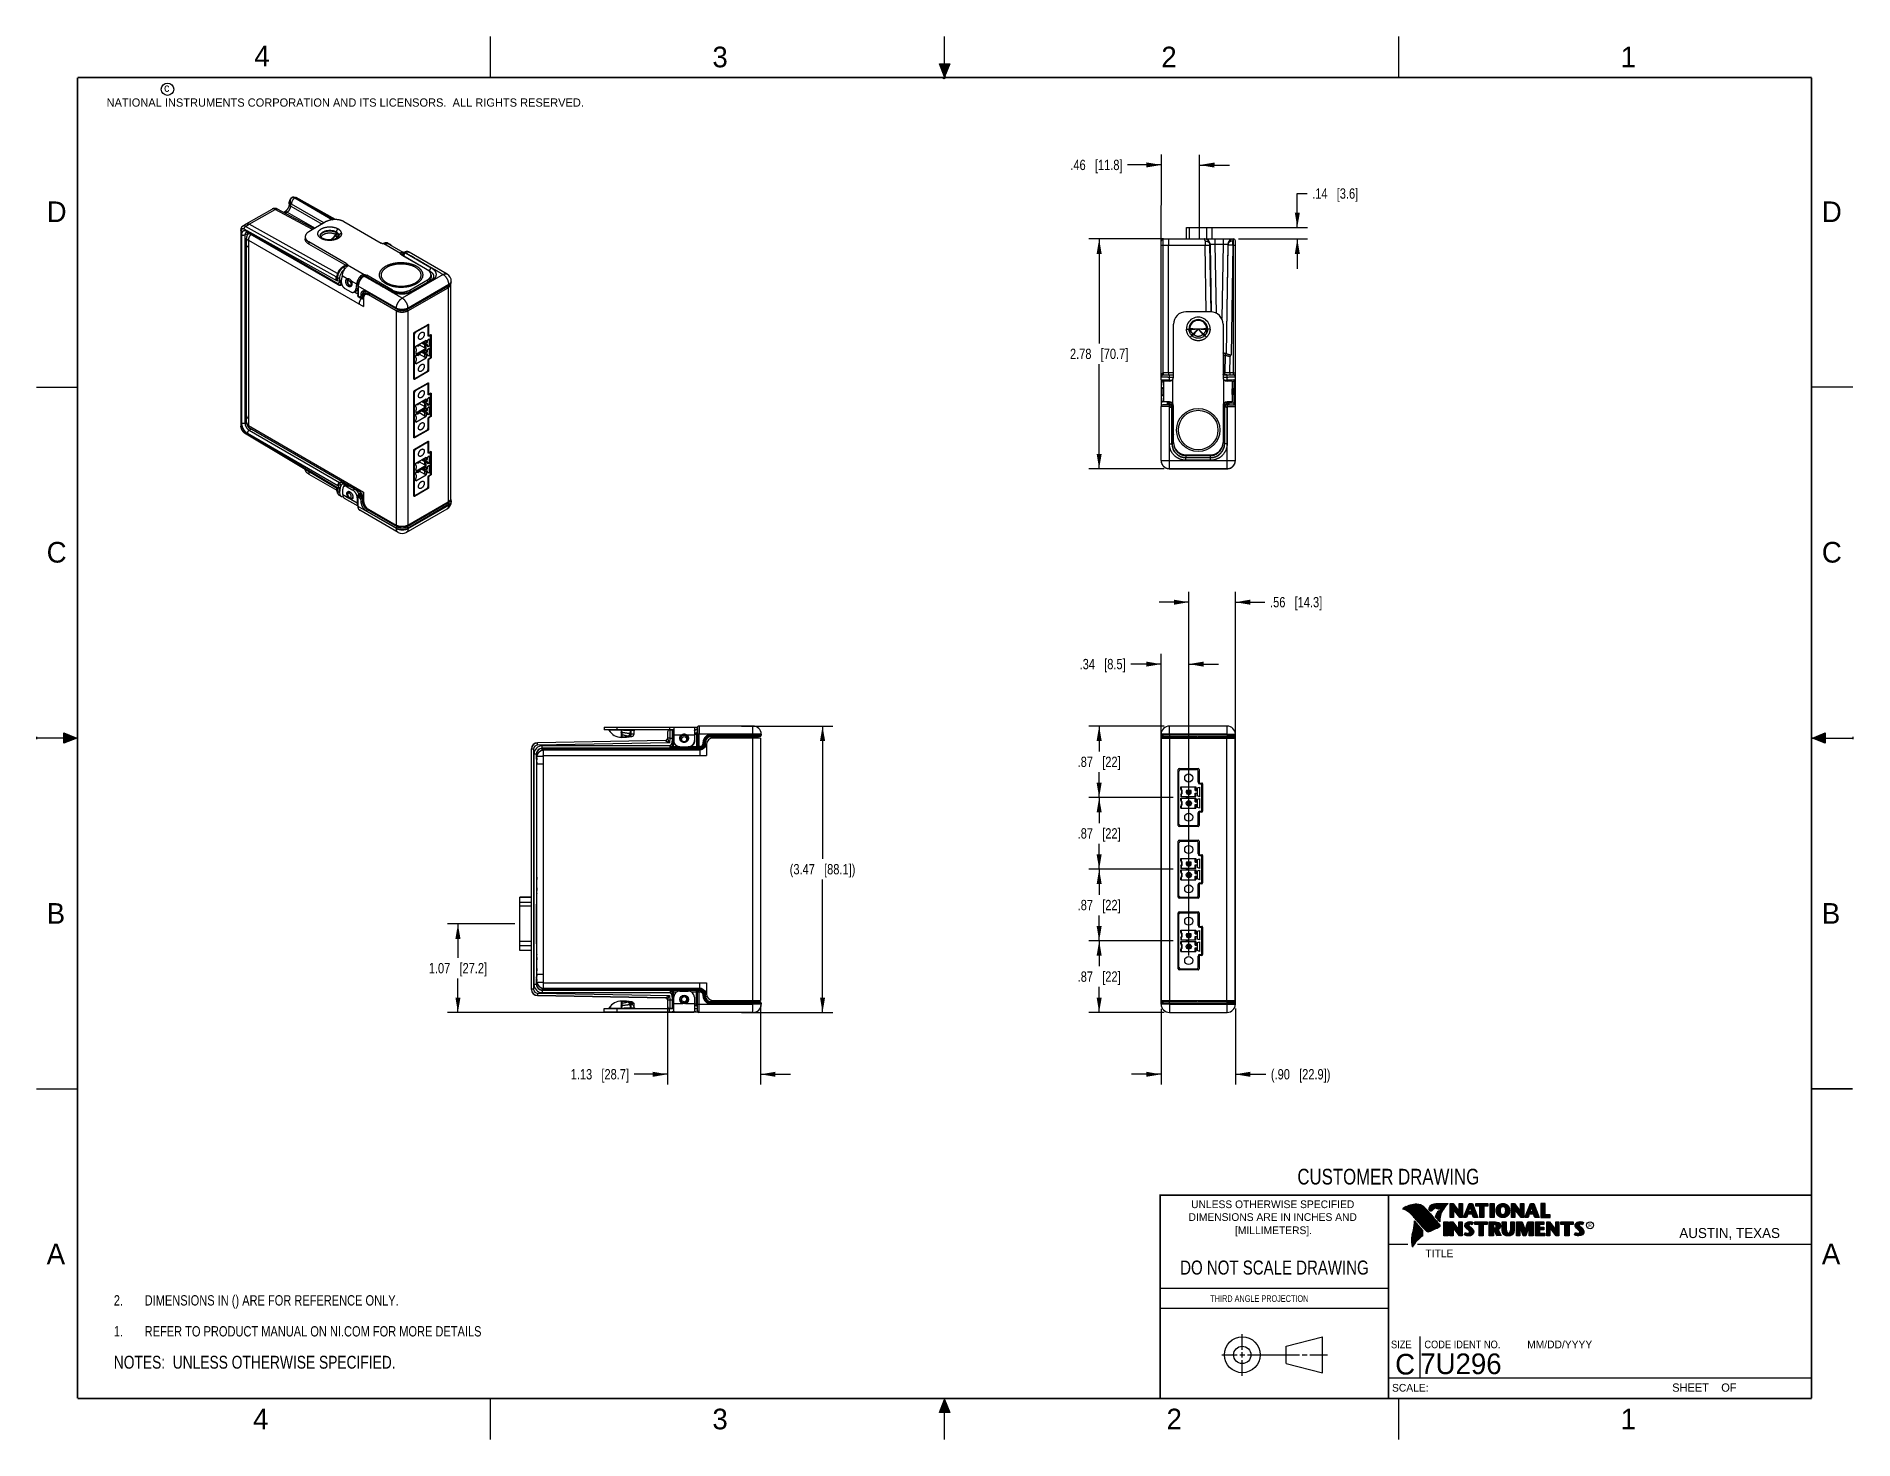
# Model space of a CAD drawing. Header units: inches. Extents: x 0 to 22, y 0 to 17.
import ezdxf

# ---------------------------------------------------------------- set-up
doc = ezdxf.new("R2010")
doc.units = ezdxf.units.IN
doc.header["$LTSCALE"] = 1.21
doc.header["$MEASUREMENT"] = 0
doc.layers.get('0').update_dxf_attribs({"linetype": 'CONTINUOUS'})
doc.layers.add('DETAIL', color=7, linetype='CONTINUOUS')
doc.layers.add('DIMENSIONS', color=7, linetype='CONTINUOUS')
doc.styles.get("Standard").update_dxf_attribs({"font": 'txt', "width": 0.8})
doc.styles.add('TEXTSTYLE_2', font='txt')
doc.styles.add('TEXTSTYLE_3', font='txt', dxfattribs={"width": 0.9})
doc.dimstyles.new('DIMSTYLE_1', dxfattribs={"dimtxt": 0.125, "dimasz": 0.18, "dimexe": 0.125, "dimexo": 0.0625, "dimgap": 0.0625, "dimtad": 0, "dimtih": 1, "dimtoh": 1, "dimzin": 4, "dimdsep": 46, "dimtxsty": 'STANDARD', "dimblk": '_FILLED', "dimblk1": '_FILLED', "dimblk2": '_FILLED', "dimcen": 0.09, "dimadec": 0, "dimazin": 0, "dimtp": 0.01, "dimtm": 0.01, "dimtfac": 1, "dimtofl": 0, "dimtmove": 0, "dimatfit": 3, "dimldrblk": '_FILLED', "dimfxl": 1, "dimtolj": 1, "dimtzin": 4, "dimarcsym": 0})

msp = doc.modelspace()

# ---------------------------------------------------------------- texts
at = {"color": 2, "linetype": 'CONTINUOUS', "line_spacing_factor": 0.9}
for s, insert, char_height, width, attachment_point, style in [('4', (2.64, 16.887), 0.25, 0.25, 1, 'TEXTSTYLE_2'), ('3', (8.188, 16.875), 0.25, 0.25, 1, 'TEXTSTYLE_2'), ('2', (13.625, 16.875), 0.25, 0.25, 1, 'TEXTSTYLE_2'), ('1', (19.188, 16.875), 0.25, 0.25, 1, 'TEXTSTYLE_2'), ('c', (1.546, 16.428), 0.1, 0.1, 1, 'TEXTSTYLE_2'), ('NATIONAL INSTRUMENTS CORPORATION AND ITS LICENSORS.  ALL RIGHTS RESERVED.', (0.851, 16.248), 0.1, 7.3, 1, 'TEXTSTYLE_2'), ('D', (0.125, 15), 0.25, 0.25, 1, 'TEXTSTYLE_2'), ('D', (21.625, 15), 0.25, 0.25, 1, 'TEXTSTYLE_2'), ('C', (0.125, 10.875), 0.25, 0.25, 1, 'TEXTSTYLE_2'), ('C', (21.625, 10.875), 0.25, 0.25, 1, 'TEXTSTYLE_2'), ('B', (0.125, 6.5), 0.25, 0.25, 1, 'TEXTSTYLE_2'), ('B', (21.625, 6.5), 0.25, 0.25, 1, 'TEXTSTYLE_2'), ('UNLESS OTHERWISE SPECIFIED', (14.974, 2.898), 0.093, 2.418, 2, 'TEXTSTYLE_2'), ('DIMENSIONS ARE IN INCHES AND', (14.974, 2.743), 0.093, 2.604, 2, 'TEXTSTYLE_2'), ('[MILLIMETERS].', (14.984, 2.583), 0.093, 1.302, 2, 'TEXTSTYLE_2'), ('R', (18.797, 2.617), 0.0418, 0.04175, 1, 'TEXTSTYLE_2'), ('AUSTIN, TEXAS', (19.898, 2.564), 0.12158, 1.58049, 1, 'TEXTSTYLE_2'), ('A', (0.125, 2.375), 0.25, 0.25, 1, 'TEXTSTYLE_2'), ('TITLE', (16.824, 2.303), 0.093, 0.465, 1, 'TEXTSTYLE_2'), ('A', (21.625, 2.375), 0.25, 0.25, 1, 'TEXTSTYLE_2'), ('SIZE', (16.407, 1.2), 0.093, 0.3348, 1, 'TEXTSTYLE_3'), ('CODE IDENT NO.', (16.811, 1.2), 0.093, 1.1718, 1, 'TEXTSTYLE_3'), ('MM/DD/YYYY', (18.056, 1.2), 0.093, 0.93, 1, 'TEXTSTYLE_2'), ('SCALE:', (16.419, 0.675), 0.093, 0.558, 1, 'TEXTSTYLE_2'), ('SHEET    OF', (19.812, 0.681), 0.1, 1.1, 1, 'TEXTSTYLE_2'), ('4', (2.625, 0.375), 0.25, 0.25, 1, 'TEXTSTYLE_2'), ('3', (8.188, 0.375), 0.25, 0.25, 1, 'TEXTSTYLE_2'), ('2', (13.688, 0.375), 0.25, 0.25, 1, 'TEXTSTYLE_2'), ('1', (19.188, 0.375), 0.25, 0.25, 1, 'TEXTSTYLE_2')]:
    msp.add_mtext(s, dxfattribs=dict(at, insert=insert, char_height=char_height, width=width, attachment_point=attachment_point, style=style))
at = {"color": 7, "linetype": 'CONTINUOUS', "attachment_point": 2, "line_spacing_factor": 0.9}
for s, insert, char_height, width in [('CUSTOMER DRAWING', (16.374, 3.281), 0.19, 2.432), ('DO NOT SCALE DRAWING', (14.995, 2.17), 0.17, 2.72)]:
    msp.add_mtext(s, dxfattribs=dict(at, insert=insert, char_height=char_height, width=width))
at = {"color": 2, "linetype": 'CONTINUOUS', "insert": (14.218, 1.749), "char_height": 0.08, "width": 1.408, "attachment_point": 1, "line_spacing_factor": 0.9}
msp.add_mtext('THIRD ANGLE PROJECTION', dxfattribs=at)
at = {"color": 7, "linetype": 'CONTINUOUS', "char_height": 0.25, "line_spacing_factor": 0.9, "style": 'TEXTSTYLE_2'}
for s, insert, width, attachment_point in [('C', (16.578, 1.039), 0.25, 2), ('7U296', (16.761, 1.044), 1.25, 1)]:
    msp.add_mtext(s, dxfattribs=dict(at, insert=insert, width=width, attachment_point=attachment_point))

# ---------------------------------------------------------------- blocks, each defined once
blk = doc.blocks.new('SYMBOL_9_BL0', base_point=(3.625, 1.312))
at = {"color": 2, "linetype": 'CONTINUOUS', "width": 0.8}
for s, p in [('1.', (0.938, 1.25)), ('REFER TO PRODUCT MANUAL ON NI.COM FOR MORE DETAILS', (1.312, 1.25))]:
    blk.add_text(s, height=0.125, dxfattribs=at).set_placement(p)
blk = doc.blocks.new('_FILLED')
at = {"color": 0, "linetype": 'BYBLOCK'}
blk.add_solid([(0, 0), (-1, 0.17), (-1, -0.17)], dxfattribs=at)
blk = doc.blocks.new('*D0')
at = {"layer": 'DIMENSIONS', "color": 2, "linetype": 'CONTINUOUS'}
for p, q in [((13.335, 15.443), (13.217, 15.443)), ((13.625, 15.442), (13.335, 15.443)), ((13.622, 14.338), (13.626, 15.567)), ((14.087, 14.552), (14.089, 15.566)), ((14.089, 15.441), (14.449, 15.44))]:
    blk.add_line(p, q, dxfattribs=at)
at = {"layer": 'DIMENSIONS', "color": 2, "linetype": 'CONTINUOUS', "xscale": 0.18, "yscale": 0.18, "zscale": 0.18}
for p, rotation in [((13.625, 15.442), 359.8480608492), ((14.089, 15.441), 179.8480608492)]:
    blk.add_blockref('_FILLED', p, dxfattribs=dict(at, rotation=rotation))
at = {"layer": 'DIMENSIONS', "color": 2, "linetype": 'CONTINUOUS', "insert": (13.155, 15.505), "char_height": 0.125, "width": 1.025, "attachment_point": 3, "line_spacing_factor": 0.9}
blk.add_mtext('.46{\\Ftxt.shx;\\W1.000000;\\H0.125000; }[11.8]', dxfattribs=at)
blk = doc.blocks.new('*D1')
at = {"layer": 'DIMENSIONS', "color": 2, "linetype": 'CONTINUOUS'}
for p, q in [((5.794, 6.247), (4.981, 6.247)), ((5.106, 6.247), (5.106, 5.837)), ((5.106, 5.176), (5.106, 5.587)), ((7.963, 5.176), (4.981, 5.176))]:
    blk.add_line(p, q, dxfattribs=at)
at = {"layer": 'DIMENSIONS', "color": 2, "linetype": 'CONTINUOUS', "xscale": 0.18, "yscale": 0.18, "zscale": 0.18}
for p, rotation in [((5.106, 6.247), 90), ((5.106, 5.176), 270)]:
    blk.add_blockref('_FILLED', p, dxfattribs=dict(at, rotation=rotation))
at = {"layer": 'DIMENSIONS', "color": 2, "linetype": 'CONTINUOUS', "insert": (5.106, 5.774), "char_height": 0.125, "width": 1.125, "attachment_point": 2, "line_spacing_factor": 0.9}
blk.add_mtext('1.07{\\Ftxt.shx;\\W1.000000;\\H0.125000; }[27.2]', dxfattribs=at)
blk = doc.blocks.new('*D2')
at = {"layer": 'DIMENSIONS', "color": 2, "linetype": 'CONTINUOUS'}
for p, q in [((7.644, 5.261), (7.644, 4.301)), ((8.772, 5.259), (8.772, 4.301)), ((7.644, 4.426), (7.24, 4.426)), ((8.772, 4.426), (9.132, 4.426))]:
    blk.add_line(p, q, dxfattribs=at)
at = {"layer": 'DIMENSIONS', "color": 2, "linetype": 'CONTINUOUS', "xscale": 0.18, "yscale": 0.18, "zscale": 0.18}
blk.add_blockref('_FILLED', (7.644, 4.426), dxfattribs=at)
at = {"layer": 'DIMENSIONS', "color": 2, "linetype": 'CONTINUOUS', "xscale": 0.18, "yscale": 0.18, "zscale": 0.18, "rotation": 180}
blk.add_blockref('_FILLED', (8.772, 4.426), dxfattribs=at)
at = {"layer": 'DIMENSIONS', "color": 2, "linetype": 'CONTINUOUS', "insert": (7.178, 4.489), "char_height": 0.125, "width": 1.125, "attachment_point": 3, "line_spacing_factor": 0.9}
blk.add_mtext('1.13{\\Ftxt.shx;\\W1.000000;\\H0.125000; }[28.7]', dxfattribs=at)
blk = doc.blocks.new('*D3')
at = {"layer": 'DIMENSIONS', "color": 2, "linetype": 'CONTINUOUS'}
for p, q in [((13.65, 14.545), (12.747, 14.545)), ((12.872, 14.545), (12.872, 13.279)), ((12.872, 11.762), (12.872, 13.029)), ((13.66, 11.762), (12.747, 11.762))]:
    blk.add_line(p, q, dxfattribs=at)
at = {"layer": 'DIMENSIONS', "color": 2, "linetype": 'CONTINUOUS', "xscale": 0.18, "yscale": 0.18, "zscale": 0.18}
for p, rotation in [((12.872, 14.545), 90), ((12.872, 11.762), 270)]:
    blk.add_blockref('_FILLED', p, dxfattribs=dict(at, rotation=rotation))
at = {"layer": 'DIMENSIONS', "color": 2, "linetype": 'CONTINUOUS', "insert": (12.872, 13.216), "char_height": 0.125, "width": 1.125, "attachment_point": 2, "line_spacing_factor": 0.9}
blk.add_mtext('2.78{\\Ftxt.shx;\\W1.000000;\\H0.125000; }[70.7]', dxfattribs=at)
blk = doc.blocks.new('*D4')
at = {"layer": 'DIMENSIONS', "color": 2, "linetype": 'CONTINUOUS'}
for p, q in [((15.272, 14.685), (15.272, 15.096)), ((15.272, 15.096), (15.39, 15.096)), ((14.241, 14.685), (15.397, 14.685)), ((14.559, 14.545), (15.397, 14.545)), ((15.272, 14.545), (15.272, 14.185))]:
    blk.add_line(p, q, dxfattribs=at)
at = {"layer": 'DIMENSIONS', "color": 2, "linetype": 'CONTINUOUS', "xscale": 0.18, "yscale": 0.18, "zscale": 0.18}
for p, rotation in [((15.272, 14.685), 270), ((15.272, 14.545), 90)]:
    blk.add_blockref('_FILLED', p, dxfattribs=dict(at, rotation=rotation))
at = {"layer": 'DIMENSIONS', "color": 2, "linetype": 'CONTINUOUS', "insert": (15.452, 15.158), "char_height": 0.125, "width": 0.925, "attachment_point": 1, "line_spacing_factor": 0.9}
blk.add_mtext('.14{\\Ftxt.shx;\\W1.000000;\\H0.125000; }[3.6]', dxfattribs=at)
blk = doc.blocks.new('*D5')
at = {"layer": 'DIMENSIONS', "color": 2, "linetype": 'CONTINUOUS'}
for p, q in [((13.622, 8.369), (13.622, 9.52)), ((13.957, 8.079), (13.957, 9.52)), ((13.622, 9.395), (13.256, 9.395)), ((13.957, 9.395), (14.317, 9.395))]:
    blk.add_line(p, q, dxfattribs=at)
at = {"layer": 'DIMENSIONS', "color": 2, "linetype": 'CONTINUOUS', "xscale": 0.18, "yscale": 0.18, "zscale": 0.18}
blk.add_blockref('_FILLED', (13.622, 9.395), dxfattribs=at)
at = {"layer": 'DIMENSIONS', "color": 2, "linetype": 'CONTINUOUS', "xscale": 0.18, "yscale": 0.18, "zscale": 0.18, "rotation": 180}
blk.add_blockref('_FILLED', (13.957, 9.395), dxfattribs=at)
at = {"layer": 'DIMENSIONS', "color": 2, "linetype": 'CONTINUOUS', "insert": (13.193, 9.458), "char_height": 0.125, "width": 0.925, "attachment_point": 3, "line_spacing_factor": 0.9}
blk.add_mtext('.34{\\Ftxt.shx;\\W1.000000;\\H0.125000; }[8.5]', dxfattribs=at)
blk = doc.blocks.new('*D6')
at = {"layer": 'DIMENSIONS', "color": 2, "linetype": 'CONTINUOUS'}
for p, q in [((13.66, 8.645), (12.747, 8.645)), ((12.872, 8.645), (12.872, 8.337)), ((12.872, 7.778), (12.872, 8.087)), ((13.767, 7.778), (12.747, 7.778))]:
    blk.add_line(p, q, dxfattribs=at)
at = {"layer": 'DIMENSIONS', "color": 2, "linetype": 'CONTINUOUS', "xscale": 0.18, "yscale": 0.18, "zscale": 0.18}
for p, rotation in [((12.872, 8.645), 90), ((12.872, 7.778), 270)]:
    blk.add_blockref('_FILLED', p, dxfattribs=dict(at, rotation=rotation))
at = {"layer": 'DIMENSIONS', "color": 2, "linetype": 'CONTINUOUS', "insert": (12.872, 8.274), "char_height": 0.125, "width": 0.825, "attachment_point": 2, "line_spacing_factor": 0.9}
blk.add_mtext('.87{\\Ftxt.shx;\\W1.000000;\\H0.125000; }[22]', dxfattribs=at)
blk = doc.blocks.new('*D7')
at = {"layer": 'DIMENSIONS', "color": 2, "linetype": 'CONTINUOUS'}
for p, q in [((13.767, 7.778), (12.747, 7.778)), ((12.872, 7.778), (12.872, 7.469)), ((12.872, 6.91), (12.872, 7.219)), ((13.767, 6.91), (12.747, 6.91))]:
    blk.add_line(p, q, dxfattribs=at)
at = {"layer": 'DIMENSIONS', "color": 2, "linetype": 'CONTINUOUS', "xscale": 0.18, "yscale": 0.18, "zscale": 0.18}
for p, rotation in [((12.872, 7.778), 90), ((12.872, 6.91), 270)]:
    blk.add_blockref('_FILLED', p, dxfattribs=dict(at, rotation=rotation))
at = {"layer": 'DIMENSIONS', "color": 2, "linetype": 'CONTINUOUS', "insert": (12.872, 7.407), "char_height": 0.125, "width": 0.825, "attachment_point": 2, "line_spacing_factor": 0.9}
blk.add_mtext('.87{\\Ftxt.shx;\\W1.000000;\\H0.125000; }[22]', dxfattribs=at)
blk = doc.blocks.new('*D8')
at = {"layer": 'DIMENSIONS', "color": 2, "linetype": 'CONTINUOUS'}
for p, q in [((13.767, 6.91), (12.747, 6.91)), ((12.872, 6.91), (12.872, 6.601)), ((12.872, 6.043), (12.872, 6.351)), ((13.767, 6.043), (12.747, 6.043))]:
    blk.add_line(p, q, dxfattribs=at)
at = {"layer": 'DIMENSIONS', "color": 2, "linetype": 'CONTINUOUS', "xscale": 0.18, "yscale": 0.18, "zscale": 0.18}
for p, rotation in [((12.872, 6.91), 90), ((12.872, 6.043), 270)]:
    blk.add_blockref('_FILLED', p, dxfattribs=dict(at, rotation=rotation))
at = {"layer": 'DIMENSIONS', "color": 2, "linetype": 'CONTINUOUS', "insert": (12.872, 6.539), "char_height": 0.125, "width": 0.825, "attachment_point": 2, "line_spacing_factor": 0.9}
blk.add_mtext('.87{\\Ftxt.shx;\\W1.000000;\\H0.125000; }[22]', dxfattribs=at)
blk = doc.blocks.new('*D9')
at = {"layer": 'DIMENSIONS', "color": 2, "linetype": 'CONTINUOUS'}
for p, q in [((13.767, 6.043), (12.747, 6.043)), ((12.872, 6.043), (12.872, 5.735)), ((12.872, 5.176), (12.872, 5.485)), ((13.66, 5.176), (12.747, 5.176))]:
    blk.add_line(p, q, dxfattribs=at)
at = {"layer": 'DIMENSIONS', "color": 2, "linetype": 'CONTINUOUS', "xscale": 0.18, "yscale": 0.18, "zscale": 0.18}
for p, rotation in [((12.872, 6.043), 90), ((12.872, 5.176), 270)]:
    blk.add_blockref('_FILLED', p, dxfattribs=dict(at, rotation=rotation))
at = {"layer": 'DIMENSIONS', "color": 2, "linetype": 'CONTINUOUS', "insert": (12.872, 5.672), "char_height": 0.125, "width": 0.825, "attachment_point": 2, "line_spacing_factor": 0.9}
blk.add_mtext('.87{\\Ftxt.shx;\\W1.000000;\\H0.125000; }[22]', dxfattribs=at)
blk = doc.blocks.new('*D10')
at = {"layer": 'DIMENSIONS', "color": 2, "linetype": 'CONTINUOUS'}
for p, q in [((13.957, 10.145), (13.597, 10.145)), ((13.957, 5.867), (13.957, 10.27)), ((14.522, 8.503), (14.522, 10.27)), ((14.522, 10.145), (14.88, 10.145))]:
    blk.add_line(p, q, dxfattribs=at)
at = {"layer": 'DIMENSIONS', "color": 2, "linetype": 'CONTINUOUS', "xscale": 0.18, "yscale": 0.18, "zscale": 0.18}
blk.add_blockref('_FILLED', (13.957, 10.145), dxfattribs=at)
at = {"layer": 'DIMENSIONS', "color": 2, "linetype": 'CONTINUOUS', "xscale": 0.18, "yscale": 0.18, "zscale": 0.18, "rotation": 180}
blk.add_blockref('_FILLED', (14.522, 10.145), dxfattribs=at)
at = {"layer": 'DIMENSIONS', "color": 2, "linetype": 'CONTINUOUS', "insert": (14.942, 10.208), "char_height": 0.125, "width": 1.025, "attachment_point": 1, "line_spacing_factor": 0.9}
blk.add_mtext('.56{\\Ftxt.shx;\\W1.000000;\\H0.125000; }[14.3]', dxfattribs=at)
blk = doc.blocks.new('*D11')
at = {"layer": 'DIMENSIONS', "color": 2, "linetype": 'CONTINUOUS'}
for p, q in [((8.539, 8.645), (9.647, 8.645)), ((9.522, 8.645), (9.522, 7.036)), ((9.522, 5.176), (9.522, 6.786)), ((8.539, 5.176), (9.647, 5.176))]:
    blk.add_line(p, q, dxfattribs=at)
at = {"layer": 'DIMENSIONS', "color": 2, "linetype": 'CONTINUOUS', "xscale": 0.18, "yscale": 0.18, "zscale": 0.18}
for p, rotation in [((9.522, 8.645), 90), ((9.522, 5.176), 270)]:
    blk.add_blockref('_FILLED', p, dxfattribs=dict(at, rotation=rotation))
at = {"layer": 'DIMENSIONS', "color": 2, "linetype": 'CONTINUOUS', "insert": (9.522, 6.973), "char_height": 0.125, "width": 1.325, "attachment_point": 2, "line_spacing_factor": 0.9}
blk.add_mtext('(3.47{\\Ftxt.shx;\\W1.000000;\\H0.125000; }[88.1])', dxfattribs=at)
blk = doc.blocks.new('*D12')
at = {"layer": 'DIMENSIONS', "color": 2, "linetype": 'CONTINUOUS'}
for p, q in [((13.622, 5.218), (13.622, 4.301)), ((14.522, 5.225), (14.522, 4.301)), ((13.622, 4.426), (13.262, 4.426)), ((14.522, 4.426), (14.89, 4.426))]:
    blk.add_line(p, q, dxfattribs=at)
at = {"layer": 'DIMENSIONS', "color": 2, "linetype": 'CONTINUOUS', "xscale": 0.18, "yscale": 0.18, "zscale": 0.18}
blk.add_blockref('_FILLED', (13.622, 4.426), dxfattribs=at)
at = {"layer": 'DIMENSIONS', "color": 2, "linetype": 'CONTINUOUS', "xscale": 0.18, "yscale": 0.18, "zscale": 0.18, "rotation": 180}
blk.add_blockref('_FILLED', (14.522, 4.426), dxfattribs=at)
at = {"layer": 'DIMENSIONS', "color": 2, "linetype": 'CONTINUOUS', "insert": (14.952, 4.489), "char_height": 0.125, "width": 1.225, "attachment_point": 1, "line_spacing_factor": 0.9}
blk.add_mtext('(.90{\\Ftxt.shx;\\W1.000000;\\H0.125000; }[22.9])', dxfattribs=at)
blk = doc.blocks.new('SYMBOL_0_BL1', base_point=(3.1215, 0.9375))
at = {"layer": 'DETAIL', "color": 2, "linetype": 'CONTINUOUS', "width": 0.8}
blk.add_text('NOTES:  UNLESS OTHERWISE SPECIFIED.', height=0.156, dxfattribs=at).set_placement((0.9375, 0.8595))
blk = doc.blocks.new('SYMBOL_4_BL2', base_point=(3.125, 1.687))
at = {"layer": 'DETAIL', "color": 2, "linetype": 'CONTINUOUS', "width": 0.8}
for s, p in [('2.', (0.938, 1.625)), ('DIMENSIONS IN () ARE FOR REFERENCE ONLY.', (1.312, 1.625))]:
    blk.add_text(s, height=0.125, dxfattribs=at).set_placement(p)

# ---------------------------------------------------------------- dimensions: what is measured, and where the dimension line sits
at = {"layer": 'DIMENSIONS', "color": 2, "linetype": 'CONTINUOUS'}
for base, p1, p2, angle, picture, middle in [((13.625, 15.442), (14.087, 14.489), (13.622, 14.275), 179.8481, '*D0', (12.642, 15.443)), ((15.272, 14.545), (14.178, 14.685), (14.497, 14.545), 270, '*D4', (15.915, 15.096)), ((12.872, 11.762), (13.713, 14.545), (13.722, 11.762), 270, '*D3', (12.872, 13.154)), ((13.9573, 10.1454), (14.5222, 8.4402), (13.9573, 5.8044), 180, '*D10', (15.4549, 10.1454)), ((12.872, 7.778), (13.722, 8.645), (13.83, 7.778), 270, '*D6', (12.872, 8.212)), ((12.872, 6.91), (13.83, 7.778), (13.83, 6.91), 270, '*D7', (12.872, 7.344)), ((12.872, 6.043), (13.83, 6.91), (13.83, 6.043), 270, '*D8', (12.872, 6.476)), ((5.106, 6.247), (8.025, 5.176), (5.856, 6.247), 90, '*D1', (5.106, 5.712)), ((12.872, 6.043), (13.722, 5.176), (13.83, 6.043), 90, '*D9', (12.872, 5.61)), ((7.644, 4.426), (8.772, 5.321), (7.644, 5.324), 180, '*D2', (6.615, 4.426))]:
    dim = msp.add_linear_dim(base=base, p1=p1, p2=p2, angle=angle, dimstyle='DIMSTYLE_1', dxfattribs=at)
    dim.commit()
    dim.dimension.update_dxf_attribs({"geometry": picture, "text_midpoint": middle, "dimtype": 160})
dim = msp.add_linear_dim(base=(13.9573, 9.3954), p1=(13.6222, 8.3065), p2=(13.9573, 8.0163), dimstyle='DIMSTYLE_1', dxfattribs=at)
dim.commit()
dim.dimension.update_dxf_attribs({"geometry": '*D5', "text_midpoint": (12.7309, 9.3954), "dimtype": 160})
dim = msp.add_linear_dim(base=(9.522, 5.176), p1=(8.477, 8.645), p2=(8.477, 5.176), angle=270, text='(<>)', dimstyle='DIMSTYLE_1', dxfattribs=at)
dim.commit()
dim.dimension.update_dxf_attribs({"geometry": '*D11', "text_midpoint": (9.522, 6.911), "dimtype": 160})
dim = msp.add_linear_dim(base=(14.522, 4.426), p1=(13.622, 5.28), p2=(14.522, 5.288), text='(<>)', dimstyle='DIMSTYLE_1', dxfattribs=at)
dim.commit()
dim.dimension.update_dxf_attribs({"geometry": '*D12', "text_midpoint": (15.565, 4.426), "dimtype": 160})

# ---------------------------------------------------------------- hatches: boundary and pattern name
at = {"linetype": 'CONTINUOUS'}
for points in [[(11, 16.51), (10.938, 16.666), (11.062, 16.666)], [(0.334, 8.562), (0.49, 8.5), (0.334, 8.438)], [(21.666, 8.562), (21.666, 8.438), (21.51, 8.5)], [(10.938, 0.329), (11, 0.485), (11.062, 0.329)]]:
    msp.add_hatch(color=2, dxfattribs=at).paths.add_polyline_path(points)

# ---------------------------------------------------------------- linework, layer by layer
at = {"color": 2, "linetype": 'CONTINUOUS'}
for p, q in [((5.5, 16.5), (5.5, 17)), ((11, 16.485), (11, 17)), ((16.5, 16.5), (16.5, 17)), ((11, 16.51), (10.938, 16.666)), ((10.938, 16.666), (11.062, 16.666)), ((11.015, 16.515), (10.985, 16.485)), ((10.985, 16.485), (11, 16.515)), ((11.062, 16.666), (11, 16.51)), ((11, 16.485), (11.015, 16.515)), ((0, 12.75), (0.5, 12.75)), ((22, 12.75), (21.5, 12.75)), ((0, 8.515), (0, 8.485)), ((0.49, 8.5), (0, 8.5)), ((0.334, 8.438), (0.334, 8.562)), ((0.334, 8.562), (0.49, 8.5)), ((0.49, 8.5), (0.334, 8.438)), ((21.51, 8.5), (21.666, 8.562)), ((21.51, 8.5), (22, 8.5)), ((21.666, 8.438), (21.51, 8.5)), ((21.666, 8.562), (21.666, 8.438)), ((22, 8.515), (22, 8.485)), ((0, 4.25), (0.5, 4.25)), ((16.375, 2.96), (21.5, 2.96)), ((16.558, 2.796), (16.558, 2.799)), ((16.565, 2.794), (16.565, 2.803)), ((16.571, 2.791), (16.571, 2.808)), ((16.578, 2.788), (16.578, 2.812)), ((16.585, 2.785), (16.585, 2.815)), ((16.592, 2.781), (16.592, 2.819)), ((16.599, 2.778), (16.599, 2.822)), ((16.606, 2.774), (16.606, 2.825)), ((16.612, 2.77), (16.612, 2.828)), ((16.619, 2.765), (16.619, 2.83)), ((16.626, 2.76), (16.626, 2.832)), ((16.633, 2.755), (16.633, 2.835)), ((16.64, 2.749), (16.64, 2.837)), ((16.647, 2.743), (16.647, 2.839)), ((16.653, 2.737), (16.653, 2.84)), ((16.66, 2.729), (16.66, 2.842)), ((16.667, 2.722), (16.667, 2.844)), ((16.674, 2.715), (16.674, 2.845)), ((16.681, 2.707), (16.681, 2.846)), ((16.687, 2.699), (16.687, 2.847)), ((16.794, 2.533), (16.692, 2.649)), ((16.694, 2.692), (16.694, 2.847)), ((16.701, 2.684), (16.701, 2.847)), ((16.708, 2.676), (16.708, 2.847)), ((16.715, 2.669), (16.715, 2.847)), ((16.722, 2.661), (16.722, 2.846)), ((16.728, 2.653), (16.728, 2.846)), ((16.735, 2.645), (16.735, 2.844)), ((16.742, 2.637), (16.742, 2.843)), ((16.749, 2.629), (16.749, 2.842)), ((16.756, 2.62), (16.756, 2.84)), ((16.763, 2.612), (16.763, 2.838)), ((16.769, 2.605), (16.769, 2.835)), ((16.776, 2.597), (16.776, 2.832)), ((16.783, 2.589), (16.783, 2.828)), ((16.79, 2.581), (16.79, 2.824)), ((16.797, 2.574), (16.797, 2.819)), ((16.804, 2.567), (16.804, 2.814)), ((16.81, 2.559), (16.81, 2.807)), ((16.817, 2.552), (16.817, 2.8)), ((16.824, 2.545), (16.824, 2.792)), ((16.831, 2.538), (16.831, 2.785)), ((16.838, 2.531), (16.838, 2.778)), ((16.844, 2.526), (16.844, 2.771)), ((16.851, 2.523), (16.851, 2.764)), ((16.858, 2.522), (16.858, 2.757)), ((16.886, 2.766), (16.863, 2.794)), ((16.865, 2.524), (16.865, 2.749)), ((16.888, 2.772), (16.868, 2.795)), ((16.872, 2.791), (16.872, 2.809)), ((16.872, 2.527), (16.872, 2.742)), ((16.879, 2.783), (16.879, 2.821)), ((16.879, 2.53), (16.879, 2.735)), ((16.885, 2.775), (16.885, 2.828)), ((16.885, 2.533), (16.885, 2.727)), ((16.892, 2.775), (16.892, 2.833)), ((16.892, 2.536), (16.892, 2.719)), ((16.899, 2.779), (16.899, 2.837)), ((16.899, 2.539), (16.899, 2.71)), ((16.906, 2.784), (16.906, 2.841)), ((16.906, 2.542), (16.906, 2.702)), ((16.913, 2.79), (16.913, 2.844)), ((16.913, 2.545), (16.913, 2.694)), ((16.92, 2.797), (16.92, 2.846)), ((16.92, 2.548), (16.92, 2.686)), ((16.926, 2.802), (16.926, 2.848)), ((16.926, 2.551), (16.926, 2.677)), ((16.933, 2.805), (16.933, 2.849)), ((16.933, 2.554), (16.933, 2.669)), ((16.94, 2.808), (16.94, 2.85)), ((16.94, 2.557), (16.94, 2.661)), ((16.962, 2.68), (16.943, 2.701)), ((16.947, 2.808), (16.947, 2.851)), ((16.947, 2.561), (16.947, 2.653)), ((16.965, 2.683), (16.949, 2.701)), ((16.954, 2.807), (16.954, 2.852)), ((16.954, 2.696), (16.954, 2.711)), ((16.954, 2.564), (16.954, 2.644)), ((16.961, 2.805), (16.961, 2.852)), ((16.961, 2.688), (16.961, 2.727)), ((16.967, 2.803), (16.967, 2.853)), ((16.967, 2.68), (16.967, 2.744)), ((16.974, 2.803), (16.974, 2.854)), ((16.974, 2.672), (16.974, 2.757)), ((16.981, 2.802), (16.981, 2.854)), ((16.981, 2.664), (16.981, 2.763)), ((16.984, 2.859), (17.1, 2.861)), ((16.984, 2.854), (17.087, 2.856)), ((16.988, 2.802), (16.988, 2.854)), ((16.988, 2.656), (16.988, 2.767)), ((16.995, 2.802), (16.995, 2.854)), ((16.995, 2.675), (16.995, 2.768)), ((16.999, 2.637), (16.995, 2.642)), ((17.002, 2.801), (17.002, 2.854)), ((17.002, 2.719), (17.002, 2.769)), ((17.008, 2.796), (17.008, 2.855)), ((17.008, 2.739), (17.008, 2.77)), ((17.015, 2.755), (17.015, 2.855)), ((17.022, 2.769), (17.022, 2.855)), ((17.029, 2.782), (17.029, 2.855)), ((17.036, 2.793), (17.036, 2.855)), ((17.042, 2.804), (17.042, 2.855)), ((17.049, 2.813), (17.049, 2.855)), ((17.056, 2.822), (17.056, 2.855)), ((17.063, 2.83), (17.063, 2.855)), ((17.07, 2.838), (17.07, 2.855)), ((17.077, 2.845), (17.077, 2.856)), ((17.124, 2.859), (17.161, 2.859)), ((17.124, 2.691), (17.124, 2.859)), ((17.164, 2.691), (17.124, 2.691)), ((17.129, 2.854), (17.158, 2.854)), ((17.129, 2.696), (17.129, 2.854)), ((17.159, 2.696), (17.129, 2.696)), ((17.138, 2.696), (17.138, 2.854)), ((17.145, 2.696), (17.145, 2.854)), ((17.151, 2.696), (17.151, 2.854)), ((17.158, 2.854), (17.238, 2.749)), ((17.159, 2.804), (17.158, 2.854)), ((17.242, 2.696), (17.159, 2.804)), ((17.159, 2.804), (17.159, 2.696)), ((17.161, 2.859), (17.233, 2.764)), ((17.239, 2.691), (17.164, 2.79)), ((17.164, 2.79), (17.164, 2.691)), ((17.165, 2.797), (17.165, 2.846)), ((17.171, 2.788), (17.171, 2.837)), ((17.178, 2.779), (17.178, 2.828)), ((17.185, 2.77), (17.185, 2.82)), ((17.191, 2.762), (17.191, 2.811)), ((17.198, 2.753), (17.198, 2.802)), ((17.205, 2.744), (17.205, 2.793)), ((17.211, 2.736), (17.211, 2.784)), ((17.218, 2.727), (17.218, 2.776)), ((17.225, 2.718), (17.225, 2.767)), ((17.232, 2.71), (17.232, 2.758)), ((17.233, 2.859), (17.273, 2.859)), ((17.233, 2.764), (17.233, 2.859)), ((17.238, 2.854), (17.268, 2.854)), ((17.238, 2.749), (17.238, 2.854)), ((17.238, 2.701), (17.238, 2.749)), ((17.273, 2.691), (17.239, 2.691)), ((17.268, 2.696), (17.242, 2.696)), ((17.245, 2.696), (17.245, 2.854)), ((17.252, 2.696), (17.252, 2.854)), ((17.258, 2.696), (17.258, 2.854)), ((17.265, 2.696), (17.265, 2.854)), ((17.268, 2.854), (17.268, 2.696)), ((17.273, 2.859), (17.273, 2.691)), ((17.283, 2.692), (17.352, 2.859)), ((17.323, 2.692), (17.283, 2.692)), ((17.29, 2.696), (17.355, 2.854)), ((17.319, 2.696), (17.29, 2.696)), ((17.298, 2.696), (17.298, 2.716)), ((17.305, 2.696), (17.305, 2.732)), ((17.312, 2.696), (17.312, 2.749)), ((17.318, 2.696), (17.318, 2.765)), ((17.336, 2.736), (17.319, 2.696)), ((17.339, 2.732), (17.323, 2.692)), ((17.325, 2.71), (17.325, 2.781)), ((17.332, 2.727), (17.332, 2.798)), ((17.394, 2.736), (17.336, 2.736)), ((17.338, 2.736), (17.338, 2.814)), ((17.39, 2.732), (17.339, 2.732)), ((17.341, 2.753), (17.362, 2.823)), ((17.389, 2.753), (17.341, 2.753)), ((17.345, 2.767), (17.345, 2.83)), ((17.345, 2.736), (17.345, 2.753)), ((17.347, 2.758), (17.366, 2.818)), ((17.383, 2.758), (17.347, 2.758)), ((17.352, 2.859), (17.394, 2.859)), ((17.352, 2.788), (17.352, 2.847)), ((17.352, 2.736), (17.352, 2.753)), ((17.355, 2.854), (17.39, 2.854)), ((17.358, 2.81), (17.358, 2.854)), ((17.358, 2.736), (17.358, 2.753)), ((17.362, 2.823), (17.37, 2.823)), ((17.365, 2.823), (17.365, 2.854)), ((17.365, 2.736), (17.365, 2.753)), ((17.366, 2.818), (17.366, 2.818)), ((17.366, 2.818), (17.383, 2.758)), ((17.37, 2.823), (17.389, 2.753)), ((17.372, 2.817), (17.372, 2.854)), ((17.372, 2.736), (17.372, 2.753)), ((17.378, 2.792), (17.378, 2.854)), ((17.378, 2.736), (17.378, 2.753)), ((17.385, 2.768), (17.385, 2.854)), ((17.385, 2.736), (17.385, 2.753)), ((17.39, 2.854), (17.45, 2.696)), ((17.404, 2.692), (17.39, 2.732)), ((17.392, 2.736), (17.392, 2.851)), ((17.394, 2.859), (17.457, 2.692)), ((17.407, 2.696), (17.394, 2.736)), ((17.398, 2.723), (17.398, 2.833)), ((17.457, 2.692), (17.404, 2.692)), ((17.405, 2.703), (17.405, 2.816)), ((17.45, 2.696), (17.407, 2.696)), ((17.412, 2.696), (17.412, 2.798)), ((17.418, 2.696), (17.418, 2.781)), ((17.425, 2.696), (17.425, 2.763)), ((17.432, 2.696), (17.432, 2.745)), ((17.433, 2.859), (17.58, 2.859)), ((17.433, 2.828), (17.433, 2.859)), ((17.481, 2.828), (17.433, 2.828)), ((17.438, 2.854), (17.575, 2.854)), ((17.438, 2.833), (17.438, 2.854)), ((17.486, 2.833), (17.438, 2.833)), ((17.438, 2.696), (17.438, 2.728)), ((17.445, 2.833), (17.445, 2.854)), ((17.445, 2.696), (17.445, 2.71)), ((17.452, 2.833), (17.452, 2.854)), ((17.458, 2.833), (17.458, 2.854)), ((17.465, 2.833), (17.465, 2.854)), ((17.472, 2.833), (17.472, 2.854)), ((17.479, 2.833), (17.479, 2.854)), ((17.481, 2.692), (17.481, 2.828)), ((17.532, 2.692), (17.481, 2.692)), ((17.486, 2.833), (17.485, 2.854)), ((17.486, 2.696), (17.486, 2.833)), ((17.527, 2.696), (17.486, 2.696)), ((17.492, 2.696), (17.492, 2.854)), ((17.499, 2.696), (17.499, 2.854)), ((17.505, 2.696), (17.505, 2.854)), ((17.512, 2.696), (17.512, 2.854)), ((17.519, 2.696), (17.519, 2.854)), ((17.527, 2.833), (17.525, 2.854)), ((17.575, 2.833), (17.527, 2.833)), ((17.527, 2.833), (17.527, 2.696)), ((17.532, 2.833), (17.532, 2.854)), ((17.58, 2.828), (17.532, 2.828)), ((17.532, 2.828), (17.532, 2.692)), ((17.539, 2.833), (17.539, 2.854)), ((17.545, 2.833), (17.545, 2.854)), ((17.552, 2.833), (17.552, 2.854)), ((17.559, 2.833), (17.559, 2.854)), ((17.565, 2.833), (17.565, 2.854)), ((17.572, 2.833), (17.572, 2.854)), ((17.575, 2.854), (17.575, 2.833)), ((17.58, 2.859), (17.58, 2.828)), ((17.606, 2.859), (17.656, 2.859)), ((17.606, 2.692), (17.606, 2.859)), ((17.656, 2.692), (17.606, 2.692)), ((17.611, 2.854), (17.652, 2.854)), ((17.611, 2.696), (17.611, 2.854)), ((17.652, 2.696), (17.611, 2.696)), ((17.619, 2.696), (17.619, 2.854)), ((17.625, 2.696), (17.625, 2.854)), ((17.632, 2.696), (17.632, 2.854)), ((17.639, 2.696), (17.639, 2.854)), ((17.645, 2.696), (17.645, 2.854)), ((17.652, 2.854), (17.652, 2.696)), ((17.656, 2.859), (17.656, 2.692)), ((17.685, 2.787), (17.686, 2.79)), ((17.685, 2.784), (17.685, 2.787)), ((17.685, 2.78), (17.685, 2.784)), ((17.685, 2.777), (17.685, 2.78)), ((17.685, 2.774), (17.685, 2.777)), ((17.685, 2.77), (17.685, 2.774)), ((17.685, 2.767), (17.685, 2.77)), ((17.686, 2.763), (17.685, 2.767)), ((17.686, 2.793), (17.687, 2.796)), ((17.686, 2.79), (17.686, 2.793)), ((17.686, 2.76), (17.686, 2.763)), ((17.687, 2.757), (17.686, 2.76)), ((17.687, 2.796), (17.688, 2.799)), ((17.688, 2.753), (17.687, 2.757)), ((17.688, 2.802), (17.689, 2.805)), ((17.688, 2.799), (17.688, 2.802)), ((17.689, 2.75), (17.688, 2.753)), ((17.689, 2.805), (17.69, 2.808)), ((17.69, 2.747), (17.689, 2.75)), ((17.69, 2.808), (17.692, 2.811)), ((17.691, 2.744), (17.69, 2.808)), ((17.691, 2.744), (17.69, 2.747)), ((17.692, 2.741), (17.691, 2.744)), ((17.692, 2.811), (17.693, 2.813)), ((17.693, 2.738), (17.692, 2.741)), ((17.693, 2.813), (17.694, 2.816)), ((17.694, 2.735), (17.693, 2.738)), ((17.694, 2.816), (17.696, 2.819)), ((17.696, 2.733), (17.694, 2.735)), ((17.696, 2.819), (17.697, 2.821)), ((17.697, 2.73), (17.696, 2.733)), ((17.697, 2.821), (17.699, 2.824)), ((17.697, 2.73), (17.697, 2.821)), ((17.699, 2.728), (17.697, 2.73)), ((17.699, 2.824), (17.701, 2.826)), ((17.7, 2.725), (17.699, 2.728)), ((17.702, 2.723), (17.7, 2.725)), ((17.701, 2.826), (17.703, 2.828)), ((17.704, 2.72), (17.702, 2.723)), ((17.703, 2.828), (17.705, 2.831)), ((17.704, 2.72), (17.705, 2.831)), ((17.706, 2.718), (17.704, 2.72)), ((17.705, 2.831), (17.707, 2.833)), ((17.708, 2.716), (17.706, 2.718)), ((17.707, 2.833), (17.709, 2.835)), ((17.71, 2.714), (17.708, 2.716)), ((17.709, 2.835), (17.711, 2.837)), ((17.71, 2.714), (17.711, 2.837)), ((17.712, 2.712), (17.71, 2.714)), ((17.711, 2.837), (17.714, 2.839)), ((17.715, 2.71), (17.712, 2.712)), ((17.714, 2.839), (17.716, 2.841)), ((17.717, 2.708), (17.715, 2.71)), ((17.716, 2.841), (17.719, 2.843)), ((17.717, 2.708), (17.719, 2.843)), ((17.719, 2.707), (17.717, 2.708)), ((17.719, 2.843), (17.721, 2.844)), ((17.722, 2.705), (17.719, 2.707)), ((17.721, 2.844), (17.724, 2.846)), ((17.725, 2.704), (17.722, 2.705)), ((17.724, 2.846), (17.726, 2.847)), ((17.725, 2.704), (17.724, 2.846)), ((17.727, 2.702), (17.725, 2.704)), ((17.726, 2.847), (17.729, 2.849)), ((17.727, 2.79), (17.728, 2.792)), ((17.727, 2.788), (17.727, 2.79)), ((17.727, 2.786), (17.727, 2.788)), ((17.727, 2.783), (17.727, 2.786)), ((17.727, 2.781), (17.727, 2.783)), ((17.727, 2.779), (17.727, 2.781)), ((17.727, 2.777), (17.727, 2.779)), ((17.727, 2.774), (17.727, 2.777)), ((17.727, 2.772), (17.727, 2.774)), ((17.727, 2.77), (17.727, 2.772)), ((17.727, 2.767), (17.727, 2.77)), ((17.727, 2.765), (17.727, 2.767)), ((17.727, 2.763), (17.727, 2.765)), ((17.728, 2.761), (17.727, 2.763)), ((17.73, 2.701), (17.727, 2.702)), ((17.728, 2.796), (17.729, 2.798)), ((17.728, 2.794), (17.728, 2.796)), ((17.728, 2.792), (17.728, 2.794)), ((17.728, 2.758), (17.728, 2.761)), ((17.728, 2.756), (17.728, 2.758)), ((17.729, 2.754), (17.728, 2.756)), ((17.729, 2.849), (17.731, 2.85)), ((17.729, 2.802), (17.73, 2.803)), ((17.729, 2.8), (17.729, 2.802)), ((17.729, 2.798), (17.729, 2.8)), ((17.729, 2.752), (17.729, 2.754)), ((17.73, 2.75), (17.729, 2.752)), ((17.73, 2.805), (17.731, 2.807)), ((17.73, 2.803), (17.73, 2.805)), ((17.73, 2.748), (17.73, 2.75)), ((17.731, 2.747), (17.73, 2.748)), ((17.73, 2.701), (17.73, 2.747)), ((17.733, 2.7), (17.73, 2.701)), ((17.731, 2.85), (17.734, 2.851)), ((17.731, 2.807), (17.731, 2.85)), ((17.731, 2.807), (17.732, 2.808)), ((17.731, 2.745), (17.731, 2.747)), ((17.732, 2.743), (17.731, 2.745)), ((17.732, 2.81), (17.733, 2.812)), ((17.732, 2.808), (17.732, 2.81)), ((17.732, 2.741), (17.732, 2.743)), ((17.733, 2.74), (17.732, 2.741)), ((17.733, 2.812), (17.734, 2.813)), ((17.734, 2.738), (17.733, 2.74)), ((17.736, 2.699), (17.733, 2.7)), ((17.734, 2.851), (17.737, 2.852)), ((17.734, 2.813), (17.735, 2.815)), ((17.735, 2.737), (17.734, 2.738)), ((17.735, 2.816), (17.736, 2.818)), ((17.735, 2.815), (17.735, 2.816)), ((17.736, 2.735), (17.735, 2.737)), ((17.736, 2.818), (17.737, 2.819)), ((17.736, 2.734), (17.736, 2.735)), ((17.737, 2.732), (17.736, 2.734)), ((17.739, 2.698), (17.736, 2.699)), ((17.737, 2.852), (17.74, 2.853)), ((17.737, 2.819), (17.737, 2.852)), ((17.737, 2.819), (17.738, 2.821)), ((17.738, 2.731), (17.737, 2.732)), ((17.738, 2.821), (17.74, 2.822)), ((17.74, 2.73), (17.738, 2.731)), ((17.739, 2.698), (17.738, 2.731)), ((17.742, 2.697), (17.739, 2.698)), ((17.74, 2.853), (17.743, 2.853)), ((17.74, 2.822), (17.741, 2.823)), ((17.741, 2.728), (17.74, 2.73)), ((17.741, 2.823), (17.742, 2.824)), ((17.742, 2.727), (17.741, 2.728)), ((17.742, 2.824), (17.743, 2.825)), ((17.743, 2.726), (17.742, 2.727)), ((17.746, 2.697), (17.742, 2.697)), ((17.743, 2.853), (17.746, 2.854)), ((17.743, 2.825), (17.745, 2.826)), ((17.745, 2.725), (17.743, 2.726)), ((17.745, 2.826), (17.746, 2.827)), ((17.746, 2.724), (17.745, 2.725)), ((17.746, 2.854), (17.749, 2.855)), ((17.746, 2.827), (17.746, 2.854)), ((17.746, 2.827), (17.747, 2.828)), ((17.748, 2.723), (17.746, 2.724)), ((17.746, 2.697), (17.746, 2.724)), ((17.749, 2.696), (17.746, 2.697)), ((17.747, 2.828), (17.749, 2.828)), ((17.749, 2.722), (17.748, 2.723)), ((17.749, 2.855), (17.752, 2.855)), ((17.749, 2.828), (17.75, 2.829)), ((17.751, 2.722), (17.749, 2.722)), ((17.752, 2.696), (17.749, 2.696)), ((17.75, 2.829), (17.752, 2.83)), ((17.752, 2.721), (17.751, 2.722)), ((17.752, 2.855), (17.755, 2.855)), ((17.752, 2.83), (17.752, 2.855)), ((17.752, 2.83), (17.753, 2.83)), ((17.754, 2.721), (17.752, 2.721)), ((17.752, 2.696), (17.752, 2.721)), ((17.756, 2.695), (17.752, 2.696)), ((17.753, 2.83), (17.755, 2.831)), ((17.755, 2.72), (17.754, 2.721)), ((17.755, 2.855), (17.758, 2.856)), ((17.755, 2.831), (17.757, 2.831)), ((17.757, 2.72), (17.755, 2.72)), ((17.759, 2.695), (17.756, 2.695)), ((17.757, 2.831), (17.758, 2.831)), ((17.759, 2.72), (17.757, 2.72)), ((17.758, 2.856), (17.762, 2.856)), ((17.758, 2.831), (17.76, 2.831)), ((17.759, 2.831), (17.759, 2.856)), ((17.761, 2.72), (17.759, 2.72)), ((17.759, 2.695), (17.759, 2.72)), ((17.763, 2.695), (17.759, 2.695)), ((17.76, 2.831), (17.762, 2.831)), ((17.762, 2.72), (17.761, 2.72)), ((17.762, 2.856), (17.765, 2.856)), ((17.762, 2.831), (17.764, 2.831)), ((17.764, 2.72), (17.762, 2.72)), ((17.766, 2.695), (17.763, 2.695)), ((17.764, 2.831), (17.765, 2.831)), ((17.766, 2.72), (17.764, 2.72)), ((17.765, 2.856), (17.768, 2.855)), ((17.765, 2.831), (17.767, 2.831)), ((17.768, 2.72), (17.766, 2.72)), ((17.766, 2.695), (17.766, 2.72)), ((17.769, 2.695), (17.766, 2.695)), ((17.767, 2.831), (17.769, 2.83)), ((17.768, 2.855), (17.771, 2.855)), ((17.768, 2.831), (17.768, 2.855)), ((17.769, 2.721), (17.768, 2.72)), ((17.769, 2.83), (17.77, 2.83)), ((17.771, 2.721), (17.769, 2.721)), ((17.772, 2.696), (17.769, 2.695)), ((17.77, 2.83), (17.772, 2.829)), ((17.771, 2.855), (17.774, 2.855)), ((17.773, 2.722), (17.771, 2.721)), ((17.772, 2.829), (17.773, 2.829)), ((17.772, 2.696), (17.773, 2.722)), ((17.776, 2.696), (17.772, 2.696)), ((17.773, 2.829), (17.775, 2.828)), ((17.774, 2.722), (17.773, 2.722)), ((17.774, 2.855), (17.777, 2.854)), ((17.774, 2.829), (17.774, 2.855)), ((17.776, 2.723), (17.774, 2.722)), ((17.775, 2.828), (17.776, 2.828)), ((17.776, 2.828), (17.778, 2.827)), ((17.777, 2.724), (17.776, 2.723)), ((17.779, 2.697), (17.776, 2.696)), ((17.777, 2.854), (17.78, 2.854)), ((17.778, 2.725), (17.777, 2.724)), ((17.778, 2.827), (17.779, 2.826)), ((17.78, 2.726), (17.778, 2.725)), ((17.779, 2.826), (17.78, 2.825)), ((17.779, 2.697), (17.779, 2.725)), ((17.782, 2.697), (17.779, 2.697)), ((17.78, 2.854), (17.783, 2.853)), ((17.78, 2.825), (17.78, 2.854)), ((17.78, 2.825), (17.782, 2.824)), ((17.781, 2.727), (17.78, 2.726)), ((17.782, 2.728), (17.781, 2.727)), ((17.782, 2.824), (17.783, 2.823)), ((17.784, 2.729), (17.782, 2.728)), ((17.785, 2.698), (17.782, 2.697)), ((17.783, 2.853), (17.786, 2.852)), ((17.783, 2.823), (17.784, 2.822)), ((17.784, 2.822), (17.785, 2.821)), ((17.785, 2.73), (17.784, 2.729)), ((17.785, 2.821), (17.786, 2.82)), ((17.786, 2.731), (17.785, 2.73)), ((17.788, 2.699), (17.785, 2.698)), ((17.786, 2.852), (17.789, 2.851)), ((17.787, 2.819), (17.786, 2.852)), ((17.786, 2.82), (17.787, 2.819)), ((17.787, 2.733), (17.786, 2.731)), ((17.787, 2.819), (17.788, 2.817)), ((17.788, 2.734), (17.787, 2.733)), ((17.788, 2.817), (17.789, 2.816)), ((17.789, 2.737), (17.788, 2.735)), ((17.788, 2.735), (17.788, 2.734)), ((17.788, 2.699), (17.788, 2.734)), ((17.791, 2.7), (17.788, 2.699)), ((17.789, 2.851), (17.792, 2.85)), ((17.789, 2.816), (17.789, 2.815)), ((17.789, 2.815), (17.79, 2.813)), ((17.79, 2.739), (17.789, 2.737)), ((17.79, 2.813), (17.791, 2.812)), ((17.791, 2.74), (17.79, 2.739)), ((17.791, 2.812), (17.791, 2.81)), ((17.791, 2.81), (17.792, 2.808)), ((17.792, 2.743), (17.791, 2.742)), ((17.791, 2.742), (17.791, 2.74)), ((17.794, 2.701), (17.791, 2.7)), ((17.792, 2.85), (17.795, 2.849)), ((17.793, 2.806), (17.792, 2.85)), ((17.792, 2.808), (17.793, 2.807)), ((17.793, 2.745), (17.792, 2.743)), ((17.793, 2.807), (17.793, 2.805)), ((17.793, 2.805), (17.794, 2.803)), ((17.794, 2.749), (17.793, 2.747)), ((17.794, 2.701), (17.793, 2.747)), ((17.793, 2.747), (17.793, 2.745)), ((17.794, 2.803), (17.794, 2.801)), ((17.794, 2.801), (17.795, 2.799)), ((17.795, 2.753), (17.794, 2.751)), ((17.794, 2.751), (17.794, 2.749)), ((17.797, 2.702), (17.794, 2.701)), ((17.795, 2.849), (17.798, 2.847)), ((17.795, 2.799), (17.795, 2.797)), ((17.795, 2.797), (17.796, 2.795)), ((17.796, 2.757), (17.795, 2.755)), ((17.795, 2.755), (17.795, 2.753)), ((17.796, 2.795), (17.796, 2.793)), ((17.796, 2.793), (17.796, 2.79)), ((17.796, 2.79), (17.796, 2.788)), ((17.796, 2.788), (17.797, 2.786)), ((17.797, 2.765), (17.796, 2.763)), ((17.796, 2.763), (17.796, 2.761)), ((17.796, 2.761), (17.796, 2.759)), ((17.796, 2.759), (17.796, 2.757)), ((17.797, 2.786), (17.797, 2.783)), ((17.797, 2.783), (17.797, 2.781)), ((17.797, 2.781), (17.797, 2.779)), ((17.797, 2.779), (17.797, 2.777)), ((17.797, 2.777), (17.797, 2.774)), ((17.797, 2.774), (17.797, 2.772)), ((17.797, 2.772), (17.797, 2.77)), ((17.797, 2.77), (17.797, 2.767)), ((17.797, 2.767), (17.797, 2.765)), ((17.8, 2.704), (17.797, 2.702)), ((17.798, 2.847), (17.8, 2.846)), ((17.8, 2.846), (17.803, 2.844)), ((17.8, 2.704), (17.8, 2.846)), ((17.802, 2.705), (17.8, 2.704)), ((17.805, 2.707), (17.802, 2.705)), ((17.803, 2.844), (17.806, 2.843)), ((17.807, 2.709), (17.805, 2.707)), ((17.806, 2.843), (17.808, 2.841)), ((17.807, 2.709), (17.808, 2.841)), ((17.81, 2.711), (17.807, 2.709)), ((17.808, 2.841), (17.81, 2.839)), ((17.81, 2.839), (17.813, 2.837)), ((17.812, 2.712), (17.81, 2.711)), ((17.814, 2.714), (17.812, 2.712)), ((17.813, 2.837), (17.815, 2.835)), ((17.814, 2.714), (17.813, 2.837)), ((17.816, 2.717), (17.814, 2.714)), ((17.815, 2.835), (17.817, 2.833)), ((17.818, 2.719), (17.816, 2.717)), ((17.817, 2.833), (17.819, 2.831)), ((17.82, 2.721), (17.818, 2.719)), ((17.819, 2.831), (17.821, 2.829)), ((17.82, 2.721), (17.821, 2.829)), ((17.822, 2.723), (17.82, 2.721)), ((17.821, 2.829), (17.823, 2.826)), ((17.824, 2.726), (17.822, 2.723)), ((17.823, 2.826), (17.825, 2.824)), ((17.826, 2.728), (17.824, 2.726)), ((17.825, 2.824), (17.826, 2.821)), ((17.826, 2.821), (17.828, 2.819)), ((17.827, 2.731), (17.826, 2.728)), ((17.827, 2.731), (17.828, 2.819)), ((17.829, 2.733), (17.827, 2.731)), ((17.828, 2.819), (17.829, 2.816)), ((17.829, 2.816), (17.831, 2.814)), ((17.83, 2.736), (17.829, 2.733)), ((17.831, 2.739), (17.83, 2.736)), ((17.831, 2.814), (17.832, 2.811)), ((17.833, 2.742), (17.831, 2.739)), ((17.832, 2.811), (17.833, 2.808)), ((17.833, 2.808), (17.834, 2.805)), ((17.834, 2.745), (17.833, 2.742)), ((17.834, 2.805), (17.835, 2.802)), ((17.835, 2.748), (17.834, 2.805)), ((17.835, 2.748), (17.834, 2.745)), ((17.835, 2.802), (17.836, 2.799)), ((17.836, 2.75), (17.835, 2.748)), ((17.836, 2.799), (17.837, 2.796)), ((17.837, 2.757), (17.836, 2.754)), ((17.836, 2.754), (17.836, 2.75)), ((17.837, 2.796), (17.837, 2.793)), ((17.837, 2.793), (17.838, 2.79)), ((17.838, 2.76), (17.837, 2.757)), ((17.838, 2.79), (17.838, 2.786)), ((17.838, 2.786), (17.839, 2.783)), ((17.839, 2.77), (17.838, 2.766)), ((17.838, 2.766), (17.838, 2.763)), ((17.838, 2.763), (17.838, 2.76)), ((17.839, 2.783), (17.839, 2.78)), ((17.839, 2.78), (17.839, 2.776)), ((17.839, 2.776), (17.839, 2.773)), ((17.839, 2.773), (17.839, 2.77)), ((17.867, 2.859), (17.904, 2.859)), ((17.867, 2.691), (17.867, 2.859)), ((17.907, 2.691), (17.867, 2.691)), ((17.872, 2.854), (17.901, 2.854)), ((17.872, 2.696), (17.872, 2.854)), ((17.902, 2.696), (17.872, 2.696)), ((17.879, 2.696), (17.879, 2.854)), ((17.887, 2.696), (17.887, 2.854)), ((17.894, 2.696), (17.894, 2.854)), ((17.899, 2.854), (17.902, 2.804)), ((17.901, 2.854), (17.981, 2.749)), ((17.985, 2.696), (17.902, 2.804)), ((17.902, 2.804), (17.902, 2.696)), ((17.904, 2.859), (17.976, 2.764)), ((17.906, 2.799), (17.906, 2.849)), ((17.982, 2.691), (17.907, 2.79)), ((17.907, 2.79), (17.907, 2.691)), ((17.912, 2.79), (17.912, 2.84)), ((17.919, 2.782), (17.919, 2.831)), ((17.926, 2.773), (17.926, 2.822)), ((17.932, 2.764), (17.932, 2.814)), ((17.939, 2.756), (17.939, 2.805)), ((17.946, 2.747), (17.946, 2.796)), ((17.952, 2.738), (17.952, 2.787)), ((17.959, 2.73), (17.959, 2.778)), ((17.966, 2.721), (17.966, 2.77)), ((17.972, 2.712), (17.972, 2.761)), ((17.976, 2.859), (18.016, 2.859)), ((17.976, 2.764), (17.976, 2.859)), ((17.979, 2.704), (17.981, 2.749)), ((17.981, 2.854), (18.011, 2.854)), ((17.981, 2.749), (17.981, 2.854)), ((18.016, 2.691), (17.982, 2.691)), ((18.011, 2.696), (17.985, 2.696)), ((17.986, 2.695), (17.986, 2.854)), ((17.993, 2.696), (17.993, 2.854)), ((17.999, 2.696), (17.999, 2.854)), ((18.006, 2.696), (18.006, 2.854)), ((18.011, 2.854), (18.011, 2.696)), ((18.016, 2.859), (18.016, 2.691)), ((18.026, 2.692), (18.095, 2.859)), ((18.066, 2.692), (18.026, 2.692)), ((18.033, 2.696), (18.098, 2.854)), ((18.063, 2.696), (18.033, 2.696)), ((18.039, 2.696), (18.039, 2.711)), ((18.046, 2.696), (18.046, 2.727)), ((18.053, 2.696), (18.053, 2.743)), ((18.059, 2.696), (18.059, 2.76)), ((18.079, 2.736), (18.063, 2.696)), ((18.066, 2.705), (18.066, 2.776)), ((18.082, 2.732), (18.066, 2.692)), ((18.073, 2.721), (18.073, 2.792)), ((18.079, 2.736), (18.079, 2.809)), ((18.137, 2.736), (18.079, 2.736)), ((18.134, 2.732), (18.082, 2.732)), ((18.084, 2.753), (18.105, 2.823)), ((18.132, 2.753), (18.084, 2.753)), ((18.086, 2.736), (18.086, 2.825)), ((18.091, 2.758), (18.109, 2.818)), ((18.126, 2.758), (18.091, 2.758)), ((18.093, 2.781), (18.093, 2.841)), ((18.093, 2.736), (18.093, 2.753)), ((18.095, 2.859), (18.137, 2.859)), ((18.098, 2.854), (18.134, 2.854)), ((18.099, 2.803), (18.099, 2.854)), ((18.099, 2.736), (18.099, 2.753)), ((18.105, 2.823), (18.113, 2.823)), ((18.106, 2.823), (18.106, 2.854)), ((18.106, 2.736), (18.106, 2.753)), ((18.109, 2.818), (18.109, 2.818)), ((18.109, 2.818), (18.126, 2.758)), ((18.113, 2.823), (18.113, 2.854)), ((18.113, 2.823), (18.132, 2.753)), ((18.113, 2.736), (18.113, 2.753)), ((18.119, 2.8), (18.119, 2.854)), ((18.119, 2.736), (18.119, 2.753)), ((18.126, 2.776), (18.126, 2.854)), ((18.126, 2.736), (18.126, 2.753)), ((18.133, 2.736), (18.133, 2.854)), ((18.134, 2.854), (18.193, 2.696)), ((18.147, 2.692), (18.134, 2.732)), ((18.137, 2.859), (18.201, 2.692)), ((18.151, 2.696), (18.137, 2.736)), ((18.139, 2.729), (18.139, 2.839)), ((18.146, 2.71), (18.146, 2.821)), ((18.201, 2.692), (18.147, 2.692)), ((18.193, 2.696), (18.151, 2.696)), ((18.153, 2.696), (18.153, 2.804)), ((18.159, 2.696), (18.159, 2.786)), ((18.166, 2.696), (18.166, 2.769)), ((18.173, 2.696), (18.173, 2.751)), ((18.179, 2.696), (18.179, 2.733)), ((18.186, 2.696), (18.186, 2.716)), ((18.272, 2.859), (18.221, 2.859)), ((18.221, 2.859), (18.221, 2.692)), ((18.221, 2.692), (18.333, 2.692)), ((18.267, 2.854), (18.226, 2.854)), ((18.226, 2.854), (18.226, 2.696)), ((18.226, 2.696), (18.328, 2.696)), ((18.233, 2.696), (18.233, 2.854)), ((18.24, 2.696), (18.24, 2.854)), ((18.246, 2.696), (18.246, 2.854)), ((18.253, 2.696), (18.253, 2.854)), ((18.26, 2.696), (18.26, 2.854)), ((18.266, 2.696), (18.266, 2.718)), ((18.267, 2.718), (18.267, 2.854)), ((18.328, 2.718), (18.267, 2.718)), ((18.272, 2.723), (18.272, 2.859)), ((18.333, 2.723), (18.272, 2.723)), ((18.273, 2.696), (18.273, 2.718)), ((18.28, 2.696), (18.28, 2.718)), ((18.286, 2.696), (18.286, 2.718)), ((18.293, 2.696), (18.293, 2.718)), ((18.3, 2.696), (18.3, 2.718)), ((18.306, 2.696), (18.306, 2.718)), ((18.313, 2.696), (18.313, 2.718)), ((18.32, 2.696), (18.32, 2.718)), ((18.328, 2.696), (18.328, 2.718)), ((18.333, 2.692), (18.333, 2.723)), ((18.677, 2.639), (18.695, 2.641)), ((18.695, 2.641), (18.707, 2.64)), ((16.667, 2.348), (16.667, 2.477)), ((16.674, 2.358), (16.674, 2.498)), ((16.681, 2.368), (16.681, 2.52)), ((16.687, 2.377), (16.687, 2.55)), ((16.694, 2.386), (16.694, 2.603)), ((16.789, 2.531), (16.696, 2.637)), ((16.701, 2.394), (16.701, 2.631)), ((16.708, 2.402), (16.708, 2.623)), ((16.715, 2.409), (16.715, 2.616)), ((16.722, 2.416), (16.722, 2.608)), ((16.728, 2.423), (16.728, 2.6)), ((16.735, 2.43), (16.735, 2.592)), ((16.742, 2.436), (16.742, 2.585)), ((16.749, 2.442), (16.749, 2.577)), ((16.756, 2.448), (16.756, 2.569)), ((16.763, 2.454), (16.763, 2.561)), ((16.769, 2.459), (16.769, 2.554)), ((16.776, 2.464), (16.776, 2.546)), ((16.783, 2.469), (16.783, 2.538)), ((16.788, 2.473), (16.789, 2.531)), ((16.793, 2.47), (16.794, 2.533)), ((16.961, 2.567), (16.961, 2.636)), ((16.967, 2.571), (16.967, 2.628)), ((16.974, 2.574), (16.974, 2.62)), ((16.981, 2.578), (16.981, 2.611)), ((16.988, 2.581), (16.988, 2.603)), ((16.995, 2.585), (16.995, 2.595)), ((17.048, 2.638), (17.099, 2.638)), ((17.048, 2.471), (17.048, 2.638)), ((17.099, 2.471), (17.048, 2.471)), ((17.053, 2.633), (17.094, 2.633)), ((17.053, 2.476), (17.053, 2.633)), ((17.094, 2.476), (17.053, 2.476)), ((17.058, 2.476), (17.058, 2.633)), ((17.064, 2.476), (17.064, 2.633)), ((17.071, 2.476), (17.071, 2.633)), ((17.078, 2.476), (17.078, 2.633)), ((17.084, 2.476), (17.084, 2.633)), ((17.091, 2.476), (17.091, 2.633)), ((17.094, 2.633), (17.094, 2.476)), ((17.099, 2.638), (17.099, 2.471)), ((17.12, 2.638), (17.157, 2.638)), ((17.12, 2.471), (17.12, 2.638)), ((17.16, 2.471), (17.12, 2.471)), ((17.125, 2.634), (17.155, 2.634)), ((17.125, 2.476), (17.125, 2.634)), ((17.155, 2.476), (17.125, 2.476)), ((17.131, 2.476), (17.131, 2.634)), ((17.138, 2.476), (17.138, 2.634)), ((17.144, 2.476), (17.144, 2.634)), ((17.151, 2.476), (17.151, 2.634)), ((17.155, 2.634), (17.234, 2.528)), ((17.238, 2.476), (17.155, 2.583)), ((17.155, 2.583), (17.155, 2.476)), ((17.157, 2.638), (17.23, 2.543)), ((17.158, 2.58), (17.158, 2.629)), ((17.236, 2.471), (17.16, 2.569)), ((17.16, 2.569), (17.16, 2.471)), ((17.164, 2.571), (17.164, 2.621)), ((17.171, 2.563), (17.171, 2.612)), ((17.178, 2.554), (17.178, 2.603)), ((17.185, 2.545), (17.185, 2.594)), ((17.191, 2.537), (17.191, 2.585)), ((17.198, 2.528), (17.198, 2.577)), ((17.205, 2.519), (17.205, 2.568)), ((17.211, 2.51), (17.211, 2.559)), ((17.218, 2.502), (17.218, 2.55)), ((17.225, 2.493), (17.225, 2.541)), ((17.23, 2.638), (17.269, 2.638)), ((17.23, 2.543), (17.23, 2.638)), ((17.231, 2.484), (17.231, 2.533)), ((17.234, 2.634), (17.265, 2.634)), ((17.234, 2.528), (17.234, 2.634)), ((17.269, 2.471), (17.236, 2.471)), ((17.238, 2.476), (17.238, 2.634)), ((17.265, 2.476), (17.238, 2.476)), ((17.245, 2.476), (17.245, 2.634)), ((17.251, 2.476), (17.251, 2.634)), ((17.258, 2.476), (17.258, 2.634)), ((17.265, 2.634), (17.265, 2.476)), ((17.269, 2.638), (17.269, 2.471)), ((17.293, 2.483), (17.308, 2.511)), ((17.303, 2.477), (17.293, 2.483)), ((17.299, 2.485), (17.31, 2.503)), ((17.305, 2.481), (17.299, 2.485)), ((17.301, 2.596), (17.304, 2.611)), ((17.302, 2.585), (17.301, 2.596)), ((17.306, 2.575), (17.302, 2.585)), ((17.312, 2.473), (17.303, 2.477)), ((17.304, 2.611), (17.313, 2.624)), ((17.305, 2.481), (17.305, 2.494)), ((17.313, 2.478), (17.305, 2.481)), ((17.306, 2.596), (17.308, 2.609)), ((17.307, 2.586), (17.306, 2.596)), ((17.311, 2.568), (17.306, 2.575)), ((17.31, 2.578), (17.307, 2.586)), ((17.308, 2.609), (17.316, 2.62)), ((17.308, 2.511), (17.314, 2.506)), ((17.315, 2.571), (17.31, 2.578)), ((17.31, 2.503), (17.312, 2.502)), ((17.311, 2.574), (17.311, 2.613)), ((17.315, 2.564), (17.311, 2.568)), ((17.311, 2.478), (17.312, 2.502)), ((17.312, 2.502), (17.319, 2.498)), ((17.325, 2.47), (17.312, 2.473)), ((17.313, 2.624), (17.324, 2.632)), ((17.326, 2.475), (17.313, 2.478)), ((17.314, 2.506), (17.321, 2.503)), ((17.324, 2.561), (17.315, 2.571)), ((17.321, 2.558), (17.315, 2.564)), ((17.316, 2.62), (17.327, 2.628)), ((17.318, 2.568), (17.318, 2.622)), ((17.318, 2.477), (17.318, 2.499)), ((17.319, 2.498), (17.328, 2.495)), ((17.344, 2.539), (17.321, 2.558)), ((17.321, 2.503), (17.329, 2.5)), ((17.324, 2.632), (17.341, 2.639)), ((17.347, 2.542), (17.324, 2.561)), ((17.325, 2.561), (17.325, 2.627)), ((17.325, 2.475), (17.325, 2.496)), ((17.337, 2.468), (17.325, 2.47)), ((17.337, 2.473), (17.326, 2.475)), ((17.327, 2.628), (17.342, 2.634)), ((17.328, 2.495), (17.337, 2.494)), ((17.329, 2.5), (17.337, 2.499)), ((17.331, 2.556), (17.331, 2.63)), ((17.331, 2.474), (17.331, 2.495)), ((17.337, 2.499), (17.344, 2.5)), ((17.337, 2.494), (17.345, 2.495)), ((17.345, 2.473), (17.337, 2.473)), ((17.345, 2.468), (17.337, 2.468)), ((17.338, 2.55), (17.338, 2.633)), ((17.338, 2.473), (17.338, 2.494)), ((17.341, 2.639), (17.36, 2.641)), ((17.342, 2.634), (17.36, 2.636)), ((17.352, 2.531), (17.344, 2.539)), ((17.344, 2.5), (17.349, 2.502)), ((17.347, 2.604), (17.345, 2.635)), ((17.345, 2.544), (17.346, 2.599)), ((17.345, 2.495), (17.351, 2.497)), ((17.345, 2.473), (17.345, 2.495)), ((17.37, 2.476), (17.345, 2.473)), ((17.371, 2.471), (17.345, 2.468)), ((17.347, 2.604), (17.346, 2.599)), ((17.346, 2.599), (17.348, 2.592)), ((17.35, 2.609), (17.347, 2.604)), ((17.355, 2.534), (17.347, 2.542)), ((17.348, 2.592), (17.355, 2.583)), ((17.349, 2.502), (17.354, 2.505)), ((17.354, 2.612), (17.35, 2.609)), ((17.351, 2.61), (17.351, 2.635)), ((17.353, 2.606), (17.351, 2.602)), ((17.351, 2.602), (17.351, 2.6)), ((17.351, 2.6), (17.352, 2.594)), ((17.351, 2.538), (17.351, 2.588)), ((17.351, 2.497), (17.357, 2.502)), ((17.351, 2.474), (17.351, 2.498)), ((17.352, 2.594), (17.358, 2.587)), ((17.356, 2.524), (17.352, 2.531)), ((17.356, 2.608), (17.353, 2.606)), ((17.36, 2.614), (17.354, 2.612)), ((17.354, 2.505), (17.356, 2.51)), ((17.355, 2.583), (17.377, 2.565)), ((17.36, 2.526), (17.355, 2.534)), ((17.361, 2.609), (17.356, 2.608)), ((17.358, 2.517), (17.356, 2.524)), ((17.356, 2.51), (17.358, 2.517)), ((17.357, 2.502), (17.361, 2.508)), ((17.358, 2.613), (17.358, 2.636)), ((17.358, 2.587), (17.38, 2.568)), ((17.358, 2.53), (17.358, 2.581)), ((17.358, 2.475), (17.358, 2.502)), ((17.36, 2.641), (17.372, 2.64)), ((17.36, 2.636), (17.371, 2.635)), ((17.366, 2.615), (17.36, 2.614)), ((17.363, 2.517), (17.36, 2.526)), ((17.367, 2.61), (17.361, 2.609)), ((17.361, 2.508), (17.363, 2.517)), ((17.365, 2.615), (17.365, 2.636)), ((17.365, 2.475), (17.365, 2.575)), ((17.373, 2.614), (17.366, 2.615)), ((17.372, 2.61), (17.367, 2.61)), ((17.387, 2.486), (17.37, 2.476)), ((17.371, 2.635), (17.384, 2.633)), ((17.371, 2.615), (17.371, 2.635)), ((17.371, 2.476), (17.371, 2.57)), ((17.39, 2.482), (17.371, 2.471)), ((17.372, 2.64), (17.386, 2.637)), ((17.381, 2.608), (17.372, 2.61)), ((17.382, 2.613), (17.373, 2.614)), ((17.377, 2.565), (17.383, 2.559)), ((17.378, 2.613), (17.378, 2.634)), ((17.378, 2.481), (17.378, 2.564)), ((17.38, 2.568), (17.386, 2.562)), ((17.385, 2.606), (17.381, 2.608)), ((17.387, 2.611), (17.382, 2.613)), ((17.383, 2.559), (17.389, 2.553)), ((17.384, 2.633), (17.392, 2.63)), ((17.385, 2.612), (17.385, 2.632)), ((17.39, 2.604), (17.385, 2.606)), ((17.385, 2.483), (17.385, 2.557)), ((17.386, 2.637), (17.394, 2.634)), ((17.386, 2.562), (17.392, 2.556)), ((17.388, 2.611), (17.387, 2.611)), ((17.397, 2.497), (17.387, 2.486)), ((17.397, 2.628), (17.388, 2.611)), ((17.389, 2.553), (17.395, 2.545)), ((17.403, 2.63), (17.39, 2.604)), ((17.401, 2.494), (17.39, 2.482)), ((17.391, 2.618), (17.391, 2.63)), ((17.391, 2.491), (17.391, 2.55)), ((17.392, 2.63), (17.397, 2.628)), ((17.392, 2.556), (17.399, 2.547)), ((17.394, 2.634), (17.403, 2.63)), ((17.395, 2.545), (17.4, 2.535)), ((17.402, 2.508), (17.397, 2.497)), ((17.398, 2.498), (17.398, 2.539)), ((17.399, 2.547), (17.405, 2.537)), ((17.4, 2.535), (17.402, 2.528)), ((17.406, 2.506), (17.401, 2.494)), ((17.402, 2.528), (17.403, 2.517)), ((17.403, 2.517), (17.402, 2.508)), ((17.405, 2.537), (17.407, 2.528)), ((17.408, 2.517), (17.406, 2.506)), ((17.407, 2.528), (17.408, 2.517)), ((17.424, 2.638), (17.572, 2.638)), ((17.424, 2.607), (17.424, 2.638)), ((17.473, 2.607), (17.424, 2.607)), ((17.429, 2.633), (17.567, 2.633)), ((17.429, 2.612), (17.429, 2.633)), ((17.477, 2.612), (17.429, 2.612)), ((17.438, 2.612), (17.438, 2.633)), ((17.445, 2.612), (17.445, 2.633)), ((17.452, 2.612), (17.452, 2.633)), ((17.458, 2.612), (17.458, 2.633)), ((17.465, 2.612), (17.465, 2.633)), ((17.472, 2.612), (17.472, 2.633)), ((17.473, 2.471), (17.473, 2.607)), ((17.523, 2.471), (17.473, 2.471)), ((17.477, 2.612), (17.478, 2.633)), ((17.477, 2.476), (17.477, 2.612)), ((17.518, 2.476), (17.477, 2.476)), ((17.485, 2.476), (17.485, 2.633)), ((17.492, 2.476), (17.492, 2.633)), ((17.498, 2.476), (17.498, 2.633)), ((17.505, 2.476), (17.505, 2.633)), ((17.512, 2.476), (17.512, 2.633)), ((17.518, 2.612), (17.518, 2.633)), ((17.567, 2.612), (17.518, 2.612)), ((17.518, 2.612), (17.518, 2.476)), ((17.572, 2.607), (17.523, 2.607)), ((17.523, 2.607), (17.523, 2.471)), ((17.525, 2.612), (17.525, 2.633)), ((17.532, 2.612), (17.532, 2.633)), ((17.538, 2.612), (17.538, 2.633)), ((17.545, 2.612), (17.545, 2.633)), ((17.552, 2.612), (17.552, 2.633)), ((17.558, 2.612), (17.558, 2.633)), ((17.567, 2.633), (17.567, 2.612)), ((17.572, 2.638), (17.572, 2.607)), ((17.597, 2.638), (17.674, 2.638)), ((17.597, 2.471), (17.597, 2.638)), ((17.648, 2.471), (17.597, 2.471)), ((17.602, 2.634), (17.674, 2.634)), ((17.602, 2.476), (17.602, 2.634)), ((17.643, 2.476), (17.602, 2.476)), ((17.605, 2.476), (17.605, 2.634)), ((17.612, 2.476), (17.612, 2.634)), ((17.618, 2.476), (17.618, 2.634)), ((17.625, 2.476), (17.625, 2.634)), ((17.632, 2.476), (17.632, 2.634)), ((17.638, 2.476), (17.638, 2.634)), ((17.643, 2.612), (17.645, 2.634)), ((17.663, 2.612), (17.643, 2.612)), ((17.643, 2.476), (17.643, 2.612)), ((17.643, 2.561), (17.664, 2.561)), ((17.664, 2.539), (17.643, 2.539)), ((17.663, 2.607), (17.648, 2.607)), ((17.648, 2.607), (17.648, 2.566)), ((17.648, 2.566), (17.663, 2.566)), ((17.661, 2.534), (17.648, 2.534)), ((17.648, 2.534), (17.648, 2.471)), ((17.652, 2.612), (17.652, 2.634)), ((17.652, 2.539), (17.652, 2.561)), ((17.658, 2.612), (17.658, 2.634)), ((17.658, 2.539), (17.658, 2.561)), ((17.688, 2.468), (17.661, 2.534)), ((17.668, 2.611), (17.663, 2.612)), ((17.668, 2.606), (17.663, 2.607)), ((17.663, 2.566), (17.669, 2.567)), ((17.664, 2.561), (17.671, 2.562)), ((17.691, 2.473), (17.664, 2.539)), ((17.665, 2.611), (17.665, 2.634)), ((17.665, 2.537), (17.665, 2.561)), ((17.675, 2.609), (17.668, 2.611)), ((17.673, 2.604), (17.668, 2.606)), ((17.669, 2.567), (17.675, 2.57)), ((17.671, 2.562), (17.679, 2.567)), ((17.672, 2.61), (17.672, 2.634)), ((17.672, 2.52), (17.672, 2.562)), ((17.678, 2.601), (17.673, 2.604)), ((17.674, 2.638), (17.694, 2.636)), ((17.674, 2.634), (17.693, 2.632)), ((17.682, 2.604), (17.675, 2.609)), ((17.675, 2.57), (17.679, 2.574)), ((17.678, 2.606), (17.678, 2.633)), ((17.681, 2.594), (17.678, 2.601)), ((17.678, 2.504), (17.678, 2.567)), ((17.679, 2.574), (17.681, 2.58)), ((17.679, 2.567), (17.683, 2.572)), ((17.682, 2.586), (17.681, 2.594)), ((17.681, 2.58), (17.682, 2.586)), ((17.686, 2.596), (17.682, 2.604)), ((17.683, 2.572), (17.686, 2.579)), ((17.685, 2.487), (17.683, 2.572)), ((17.686, 2.596), (17.685, 2.632)), ((17.687, 2.587), (17.686, 2.596)), ((17.686, 2.579), (17.687, 2.587)), ((17.742, 2.473), (17.688, 2.468)), ((17.734, 2.477), (17.691, 2.473)), ((17.692, 2.473), (17.692, 2.632)), ((17.693, 2.632), (17.708, 2.626)), ((17.694, 2.636), (17.711, 2.63)), ((17.71, 2.554), (17.698, 2.547)), ((17.698, 2.547), (17.734, 2.477)), ((17.699, 2.474), (17.699, 2.63)), ((17.705, 2.551), (17.705, 2.627)), ((17.713, 2.55), (17.705, 2.545)), ((17.705, 2.545), (17.742, 2.473)), ((17.705, 2.474), (17.705, 2.534)), ((17.708, 2.626), (17.719, 2.618)), ((17.716, 2.56), (17.71, 2.554)), ((17.711, 2.63), (17.722, 2.621)), ((17.712, 2.555), (17.712, 2.623)), ((17.712, 2.475), (17.712, 2.521)), ((17.72, 2.556), (17.713, 2.55)), ((17.722, 2.569), (17.716, 2.56)), ((17.719, 2.618), (17.726, 2.607)), ((17.719, 2.562), (17.719, 2.618)), ((17.719, 2.476), (17.719, 2.508)), ((17.722, 2.559), (17.72, 2.556)), ((17.722, 2.621), (17.73, 2.609)), ((17.727, 2.58), (17.722, 2.569)), ((17.727, 2.567), (17.722, 2.559)), ((17.725, 2.577), (17.725, 2.608)), ((17.725, 2.477), (17.725, 2.495)), ((17.726, 2.607), (17.728, 2.593)), ((17.728, 2.593), (17.727, 2.58)), ((17.731, 2.579), (17.727, 2.567)), ((17.73, 2.609), (17.733, 2.594)), ((17.733, 2.594), (17.731, 2.579)), ((17.753, 2.638), (17.803, 2.638)), ((17.753, 2.535), (17.753, 2.638)), ((17.756, 2.51), (17.753, 2.535)), ((17.767, 2.491), (17.756, 2.51)), ((17.758, 2.634), (17.798, 2.634)), ((17.758, 2.535), (17.758, 2.634)), ((17.761, 2.511), (17.758, 2.535)), ((17.77, 2.494), (17.761, 2.511)), ((17.765, 2.503), (17.765, 2.634)), ((17.783, 2.477), (17.767, 2.491)), ((17.785, 2.481), (17.77, 2.494)), ((17.772, 2.492), (17.772, 2.634)), ((17.779, 2.487), (17.779, 2.634)), ((17.803, 2.47), (17.783, 2.477)), ((17.785, 2.481), (17.785, 2.634)), ((17.804, 2.475), (17.785, 2.481)), ((17.792, 2.479), (17.792, 2.634)), ((17.798, 2.634), (17.798, 2.55)), ((17.798, 2.55), (17.799, 2.532)), ((17.799, 2.532), (17.802, 2.518)), ((17.799, 2.476), (17.799, 2.532)), ((17.802, 2.518), (17.809, 2.507)), ((17.803, 2.638), (17.803, 2.55)), ((17.803, 2.55), (17.804, 2.533)), ((17.826, 2.468), (17.803, 2.47)), ((17.804, 2.533), (17.806, 2.521)), ((17.826, 2.473), (17.804, 2.475)), ((17.805, 2.474), (17.805, 2.512)), ((17.806, 2.521), (17.812, 2.51)), ((17.809, 2.507), (17.818, 2.5)), ((17.812, 2.51), (17.819, 2.504)), ((17.812, 2.474), (17.812, 2.504)), ((17.818, 2.5), (17.83, 2.498)), ((17.819, 2.504), (17.829, 2.503)), ((17.819, 2.473), (17.819, 2.499)), ((17.825, 2.473), (17.825, 2.499)), ((17.849, 2.476), (17.826, 2.473)), ((17.85, 2.471), (17.826, 2.468)), ((17.829, 2.503), (17.838, 2.505)), ((17.83, 2.498), (17.841, 2.501)), ((17.832, 2.473), (17.832, 2.498)), ((17.838, 2.505), (17.846, 2.511)), ((17.839, 2.474), (17.839, 2.499)), ((17.841, 2.501), (17.85, 2.509)), ((17.845, 2.475), (17.845, 2.505)), ((17.846, 2.511), (17.851, 2.521)), ((17.867, 2.482), (17.849, 2.476)), ((17.85, 2.509), (17.856, 2.52)), ((17.869, 2.478), (17.85, 2.471)), ((17.851, 2.521), (17.854, 2.534)), ((17.852, 2.477), (17.852, 2.51)), ((17.854, 2.534), (17.856, 2.55)), ((17.856, 2.638), (17.899, 2.638)), ((17.856, 2.55), (17.856, 2.638)), ((17.856, 2.52), (17.859, 2.534)), ((17.859, 2.534), (17.861, 2.55)), ((17.859, 2.479), (17.859, 2.532)), ((17.861, 2.634), (17.894, 2.634)), ((17.861, 2.55), (17.861, 2.634)), ((17.865, 2.481), (17.865, 2.634)), ((17.881, 2.494), (17.867, 2.482)), ((17.885, 2.491), (17.869, 2.478)), ((17.872, 2.487), (17.872, 2.634)), ((17.879, 2.492), (17.879, 2.634)), ((17.891, 2.512), (17.881, 2.494)), ((17.885, 2.502), (17.885, 2.634)), ((17.895, 2.511), (17.885, 2.491)), ((17.894, 2.535), (17.891, 2.512)), ((17.894, 2.634), (17.894, 2.535)), ((17.899, 2.535), (17.895, 2.511)), ((17.899, 2.638), (17.899, 2.535)), ((17.926, 2.638), (17.995, 2.638)), ((17.926, 2.471), (17.926, 2.638)), ((17.966, 2.471), (17.926, 2.471)), ((17.931, 2.634), (17.991, 2.634)), ((17.931, 2.476), (17.931, 2.634)), ((17.961, 2.476), (17.931, 2.476)), ((17.939, 2.476), (17.939, 2.634)), ((17.946, 2.476), (17.946, 2.634)), ((17.952, 2.476), (17.952, 2.634)), ((17.961, 2.617), (17.959, 2.634)), ((18.011, 2.476), (17.961, 2.617)), ((17.961, 2.617), (17.961, 2.476)), ((17.966, 2.605), (17.966, 2.634)), ((18.007, 2.471), (17.966, 2.588)), ((17.966, 2.588), (17.966, 2.471)), ((17.972, 2.586), (17.972, 2.634)), ((17.979, 2.567), (17.979, 2.634)), ((17.986, 2.548), (17.986, 2.634)), ((17.991, 2.634), (18.03, 2.52)), ((17.992, 2.528), (17.992, 2.631)), ((17.995, 2.638), (18.03, 2.536)), ((17.999, 2.509), (17.999, 2.611)), ((18.006, 2.49), (18.006, 2.592)), ((18.039, 2.471), (18.007, 2.471)), ((18.036, 2.476), (18.011, 2.476)), ((18.012, 2.476), (18.012, 2.572)), ((18.019, 2.476), (18.019, 2.553)), ((18.026, 2.476), (18.026, 2.533)), ((18.03, 2.536), (18.063, 2.638)), ((18.03, 2.52), (18.066, 2.634)), ((18.032, 2.476), (18.032, 2.527)), ((18.084, 2.618), (18.036, 2.476)), ((18.079, 2.588), (18.039, 2.471)), ((18.039, 2.485), (18.039, 2.548)), ((18.046, 2.504), (18.046, 2.569)), ((18.052, 2.524), (18.052, 2.59)), ((18.059, 2.544), (18.059, 2.61)), ((18.063, 2.638), (18.13, 2.638)), ((18.066, 2.634), (18.125, 2.634)), ((18.066, 2.563), (18.066, 2.631)), ((18.072, 2.583), (18.072, 2.634)), ((18.079, 2.603), (18.079, 2.634)), ((18.079, 2.471), (18.079, 2.588)), ((18.13, 2.471), (18.079, 2.471)), ((18.084, 2.618), (18.086, 2.634)), ((18.084, 2.476), (18.084, 2.618)), ((18.125, 2.476), (18.084, 2.476)), ((18.092, 2.476), (18.092, 2.634)), ((18.099, 2.476), (18.099, 2.634)), ((18.106, 2.476), (18.106, 2.634)), ((18.112, 2.476), (18.112, 2.634)), ((18.119, 2.476), (18.119, 2.634)), ((18.125, 2.634), (18.125, 2.476)), ((18.13, 2.638), (18.13, 2.471)), ((18.156, 2.638), (18.258, 2.638)), ((18.156, 2.471), (18.156, 2.638)), ((18.268, 2.471), (18.156, 2.471)), ((18.161, 2.634), (18.253, 2.634)), ((18.161, 2.476), (18.161, 2.634)), ((18.263, 2.476), (18.161, 2.476)), ((18.166, 2.476), (18.166, 2.634)), ((18.172, 2.476), (18.172, 2.634)), ((18.179, 2.476), (18.179, 2.634)), ((18.186, 2.476), (18.186, 2.634)), ((18.192, 2.476), (18.192, 2.634)), ((18.199, 2.476), (18.199, 2.634)), ((18.253, 2.612), (18.202, 2.612)), ((18.202, 2.612), (18.202, 2.569)), ((18.202, 2.569), (18.252, 2.569)), ((18.252, 2.547), (18.202, 2.547)), ((18.202, 2.547), (18.202, 2.497)), ((18.202, 2.497), (18.263, 2.497)), ((18.206, 2.612), (18.206, 2.634)), ((18.206, 2.547), (18.206, 2.569)), ((18.206, 2.476), (18.206, 2.497)), ((18.258, 2.607), (18.207, 2.607)), ((18.207, 2.607), (18.207, 2.574)), ((18.207, 2.574), (18.257, 2.574)), ((18.257, 2.543), (18.207, 2.543)), ((18.207, 2.543), (18.207, 2.502)), ((18.207, 2.502), (18.268, 2.502)), ((18.213, 2.612), (18.213, 2.634)), ((18.213, 2.547), (18.213, 2.569)), ((18.213, 2.476), (18.213, 2.497)), ((18.219, 2.612), (18.219, 2.634)), ((18.219, 2.547), (18.219, 2.569)), ((18.219, 2.476), (18.219, 2.497)), ((18.226, 2.612), (18.226, 2.634)), ((18.226, 2.547), (18.226, 2.569)), ((18.226, 2.476), (18.226, 2.497)), ((18.233, 2.612), (18.233, 2.634)), ((18.233, 2.547), (18.233, 2.569)), ((18.233, 2.476), (18.233, 2.497)), ((18.239, 2.612), (18.239, 2.634)), ((18.239, 2.547), (18.239, 2.569)), ((18.239, 2.476), (18.239, 2.497)), ((18.246, 2.612), (18.246, 2.634)), ((18.246, 2.547), (18.246, 2.569)), ((18.246, 2.476), (18.246, 2.497)), ((18.252, 2.569), (18.252, 2.547)), ((18.253, 2.634), (18.253, 2.612)), ((18.253, 2.476), (18.253, 2.497)), ((18.257, 2.574), (18.257, 2.543)), ((18.258, 2.638), (18.258, 2.607)), ((18.259, 2.476), (18.259, 2.497)), ((18.263, 2.497), (18.263, 2.476)), ((18.268, 2.502), (18.268, 2.471)), ((18.292, 2.638), (18.328, 2.638)), ((18.292, 2.471), (18.292, 2.638)), ((18.331, 2.471), (18.292, 2.471)), ((18.297, 2.634), (18.326, 2.634)), ((18.297, 2.476), (18.297, 2.634)), ((18.326, 2.476), (18.297, 2.476)), ((18.299, 2.476), (18.299, 2.634)), ((18.306, 2.476), (18.306, 2.634)), ((18.313, 2.476), (18.313, 2.634)), ((18.319, 2.476), (18.319, 2.634)), ((18.326, 2.634), (18.406, 2.528)), ((18.326, 2.583), (18.326, 2.634)), ((18.409, 2.476), (18.326, 2.583)), ((18.326, 2.583), (18.326, 2.476)), ((18.328, 2.638), (18.401, 2.543)), ((18.407, 2.471), (18.331, 2.569)), ((18.331, 2.569), (18.331, 2.471)), ((18.333, 2.575), (18.333, 2.625)), ((18.339, 2.567), (18.339, 2.616)), ((18.346, 2.558), (18.346, 2.607)), ((18.353, 2.549), (18.353, 2.598)), ((18.359, 2.541), (18.359, 2.59)), ((18.366, 2.532), (18.366, 2.581)), ((18.373, 2.523), (18.373, 2.572)), ((18.379, 2.515), (18.379, 2.563)), ((18.386, 2.506), (18.386, 2.554)), ((18.393, 2.497), (18.393, 2.546)), ((18.399, 2.489), (18.399, 2.537)), ((18.401, 2.638), (18.441, 2.638)), ((18.401, 2.543), (18.401, 2.638)), ((18.406, 2.634), (18.436, 2.634)), ((18.406, 2.528), (18.406, 2.634)), ((18.406, 2.48), (18.406, 2.528)), ((18.441, 2.471), (18.407, 2.471)), ((18.436, 2.476), (18.409, 2.476)), ((18.413, 2.476), (18.413, 2.634)), ((18.419, 2.476), (18.419, 2.634)), ((18.426, 2.476), (18.426, 2.634)), ((18.433, 2.476), (18.433, 2.634)), ((18.436, 2.634), (18.436, 2.476)), ((18.441, 2.638), (18.441, 2.471)), ((18.464, 2.638), (18.612, 2.638)), ((18.464, 2.607), (18.464, 2.638)), ((18.513, 2.607), (18.464, 2.607)), ((18.469, 2.633), (18.607, 2.633)), ((18.469, 2.612), (18.469, 2.633)), ((18.517, 2.612), (18.469, 2.612)), ((18.473, 2.612), (18.473, 2.633)), ((18.48, 2.612), (18.48, 2.633)), ((18.486, 2.612), (18.486, 2.633)), ((18.493, 2.612), (18.493, 2.633)), ((18.5, 2.612), (18.5, 2.633)), ((18.506, 2.612), (18.506, 2.633)), ((18.513, 2.612), (18.513, 2.633)), ((18.513, 2.471), (18.513, 2.607)), ((18.563, 2.471), (18.513, 2.471)), ((18.517, 2.612), (18.52, 2.633)), ((18.517, 2.476), (18.517, 2.612)), ((18.558, 2.476), (18.517, 2.476)), ((18.526, 2.476), (18.526, 2.633)), ((18.533, 2.476), (18.533, 2.633)), ((18.54, 2.476), (18.54, 2.633)), ((18.546, 2.476), (18.546, 2.633)), ((18.553, 2.476), (18.553, 2.633)), ((18.558, 2.612), (18.56, 2.633)), ((18.607, 2.612), (18.558, 2.612)), ((18.558, 2.612), (18.558, 2.476)), ((18.612, 2.607), (18.563, 2.607)), ((18.563, 2.607), (18.563, 2.471)), ((18.566, 2.612), (18.566, 2.633)), ((18.573, 2.612), (18.573, 2.633)), ((18.58, 2.612), (18.58, 2.633)), ((18.586, 2.612), (18.586, 2.633)), ((18.593, 2.612), (18.593, 2.633)), ((18.6, 2.612), (18.6, 2.633)), ((18.607, 2.633), (18.607, 2.612)), ((18.612, 2.638), (18.612, 2.607)), ((18.628, 2.483), (18.643, 2.511)), ((18.638, 2.477), (18.628, 2.483)), ((18.635, 2.485), (18.645, 2.504)), ((18.64, 2.481), (18.635, 2.485)), ((18.636, 2.596), (18.639, 2.611)), ((18.637, 2.585), (18.636, 2.596)), ((18.641, 2.576), (18.637, 2.585)), ((18.647, 2.473), (18.638, 2.477)), ((18.639, 2.611), (18.648, 2.624)), ((18.64, 2.481), (18.64, 2.494)), ((18.649, 2.478), (18.64, 2.481)), ((18.641, 2.596), (18.644, 2.609)), ((18.642, 2.587), (18.641, 2.596)), ((18.646, 2.568), (18.641, 2.576)), ((18.645, 2.578), (18.642, 2.587)), ((18.643, 2.511), (18.65, 2.506)), ((18.644, 2.609), (18.652, 2.621)), ((18.65, 2.571), (18.645, 2.578)), ((18.645, 2.504), (18.647, 2.502)), ((18.646, 2.575), (18.646, 2.613)), ((18.651, 2.564), (18.646, 2.568)), ((18.646, 2.478), (18.647, 2.502)), ((18.647, 2.502), (18.654, 2.499)), ((18.661, 2.47), (18.647, 2.473)), ((18.648, 2.624), (18.66, 2.633)), ((18.662, 2.475), (18.649, 2.478)), ((18.654, 2.567), (18.65, 2.571)), ((18.65, 2.506), (18.656, 2.503)), ((18.656, 2.558), (18.651, 2.564)), ((18.652, 2.621), (18.662, 2.628)), ((18.653, 2.568), (18.653, 2.622)), ((18.653, 2.477), (18.653, 2.499)), ((18.66, 2.562), (18.654, 2.567)), ((18.654, 2.499), (18.663, 2.495)), ((18.679, 2.539), (18.656, 2.558)), ((18.656, 2.503), (18.664, 2.5)), ((18.66, 2.633), (18.677, 2.639)), ((18.66, 2.562), (18.66, 2.627)), ((18.683, 2.542), (18.66, 2.562)), ((18.66, 2.475), (18.66, 2.497)), ((18.672, 2.469), (18.661, 2.47)), ((18.662, 2.628), (18.678, 2.635)), ((18.673, 2.473), (18.662, 2.475)), ((18.663, 2.495), (18.672, 2.494)), ((18.664, 2.5), (18.672, 2.499)), ((18.666, 2.556), (18.666, 2.63)), ((18.666, 2.474), (18.666, 2.495)), ((18.672, 2.499), (18.679, 2.5)), ((18.672, 2.494), (18.68, 2.495)), ((18.681, 2.468), (18.672, 2.469)), ((18.673, 2.55), (18.673, 2.633)), ((18.673, 2.473), (18.673, 2.494)), ((18.68, 2.473), (18.673, 2.473)), ((18.678, 2.635), (18.695, 2.636)), ((18.687, 2.531), (18.679, 2.539)), ((18.679, 2.5), (18.684, 2.502)), ((18.682, 2.604), (18.68, 2.635)), ((18.68, 2.545), (18.681, 2.6)), ((18.68, 2.495), (18.686, 2.498)), ((18.68, 2.473), (18.68, 2.495)), ((18.705, 2.476), (18.68, 2.473)), ((18.682, 2.604), (18.681, 2.6)), ((18.681, 2.6), (18.683, 2.593)), ((18.707, 2.472), (18.681, 2.468)), ((18.685, 2.609), (18.682, 2.604)), ((18.683, 2.593), (18.69, 2.584)), ((18.691, 2.534), (18.683, 2.542)), ((18.684, 2.502), (18.689, 2.505)), ((18.69, 2.613), (18.685, 2.609)), ((18.686, 2.61), (18.686, 2.636)), ((18.687, 2.603), (18.686, 2.6)), ((18.686, 2.6), (18.688, 2.595)), ((18.686, 2.539), (18.686, 2.588)), ((18.686, 2.498), (18.693, 2.502)), ((18.686, 2.474), (18.686, 2.498)), ((18.689, 2.606), (18.687, 2.603)), ((18.691, 2.524), (18.687, 2.531)), ((18.688, 2.595), (18.694, 2.587)), ((18.692, 2.608), (18.689, 2.606)), ((18.689, 2.505), (18.692, 2.51)), ((18.696, 2.614), (18.69, 2.613)), ((18.69, 2.584), (18.712, 2.565)), ((18.696, 2.526), (18.691, 2.534)), ((18.693, 2.517), (18.691, 2.524)), ((18.697, 2.61), (18.692, 2.608)), ((18.692, 2.51), (18.693, 2.517)), ((18.693, 2.614), (18.693, 2.636)), ((18.693, 2.531), (18.693, 2.581)), ((18.693, 2.502), (18.696, 2.508)), ((18.693, 2.475), (18.693, 2.502)), ((18.694, 2.587), (18.716, 2.569)), ((18.695, 2.636), (18.707, 2.636)), ((18.702, 2.615), (18.696, 2.614)), ((18.698, 2.517), (18.696, 2.526)), ((18.696, 2.508), (18.698, 2.517)), ((18.702, 2.61), (18.697, 2.61)), ((18.7, 2.615), (18.7, 2.636)), ((18.7, 2.476), (18.7, 2.576)), ((18.708, 2.615), (18.702, 2.615)), ((18.707, 2.61), (18.702, 2.61)), ((18.722, 2.486), (18.705, 2.476)), ((18.707, 2.64), (18.721, 2.638)), ((18.707, 2.636), (18.72, 2.633)), ((18.707, 2.615), (18.707, 2.636)), ((18.716, 2.608), (18.707, 2.61)), ((18.707, 2.477), (18.707, 2.57)), ((18.725, 2.482), (18.707, 2.472)), ((18.717, 2.613), (18.708, 2.615)), ((18.712, 2.565), (18.718, 2.559)), ((18.713, 2.614), (18.713, 2.634)), ((18.713, 2.481), (18.713, 2.564)), ((18.721, 2.607), (18.716, 2.608)), ((18.716, 2.569), (18.722, 2.563)), ((18.723, 2.611), (18.717, 2.613)), ((18.718, 2.559), (18.724, 2.553)), ((18.72, 2.633), (18.727, 2.63)), ((18.72, 2.612), (18.72, 2.633)), ((18.72, 2.483), (18.72, 2.558)), ((18.721, 2.638), (18.729, 2.635)), ((18.725, 2.604), (18.721, 2.607)), ((18.722, 2.563), (18.728, 2.556)), ((18.732, 2.497), (18.722, 2.486)), ((18.732, 2.628), (18.723, 2.611)), ((18.723, 2.611), (18.723, 2.611)), ((18.724, 2.553), (18.731, 2.545)), ((18.739, 2.63), (18.725, 2.604)), ((18.736, 2.494), (18.725, 2.482)), ((18.727, 2.617), (18.727, 2.631)), ((18.727, 2.63), (18.732, 2.628)), ((18.727, 2.491), (18.727, 2.55)), ((18.728, 2.556), (18.735, 2.547)), ((18.729, 2.635), (18.739, 2.63)), ((18.731, 2.545), (18.735, 2.535)), ((18.737, 2.508), (18.732, 2.497)), ((18.733, 2.498), (18.735, 2.535)), ((18.735, 2.547), (18.74, 2.537)), ((18.735, 2.535), (18.738, 2.528)), ((18.742, 2.507), (18.736, 2.494)), ((18.739, 2.518), (18.737, 2.508)), ((18.738, 2.528), (18.739, 2.518)), ((18.74, 2.537), (18.743, 2.529)), ((18.743, 2.518), (18.742, 2.507)), ((18.743, 2.529), (18.743, 2.518)), ((16.375, 2.37), (16.611, 2.37)), ((16.729, 2.37), (21.5, 2.37)), ((13.61, 1.835), (16.375, 1.835)), ((16.375, 1.589), (13.61, 1.589)), ((14.606, 1.09), (14.606, 1.277)), ((16.76, 0.75), (16.76, 1.25)), ((14.356, 1.028), (14.543, 1.028)), ((14.575, 1.028), (14.637, 1.028)), ((14.606, 0.996), (14.606, 1.059)), ((14.606, 0.772), (14.606, 0.965)), ((14.668, 1.028), (15.299, 1.028)), ((15.33, 1.028), (15.392, 1.028)), ((15.424, 1.028), (15.639, 1.028)), ((16.375, 0.75), (21.5, 0.75)), ((5.5, 0), (5.5, 0.5)), ((10.938, 0.329), (11, 0.485)), ((11, 0.485), (11.062, 0.329)), ((11, 0), (11, 0.485)), ((16.5, 0), (16.5, 0.5)), ((11.062, 0.329), (10.938, 0.329))]:
    msp.add_line(p, q, dxfattribs=at)
at = {"color": 7, "linetype": 'CONTINUOUS'}
for p, q in [((3.063, 14.992), (3.063, 14.992)), ((3.063, 14.97), (3.063, 14.992)), ((3.081, 14.944), (3.082, 14.97)), ((3.088, 14.969), (3.486, 14.74)), ((3.094, 15.045), (3.099, 15.048)), ((3.131, 15.042), (3.135, 15.044)), ((3.131, 15.042), (3.587, 14.779)), ((3.609, 14.78), (3.135, 15.044)), ((3.623, 14.781), (3.147, 15.046)), ((2.543, 14.727), (2.855, 14.907)), ((2.579, 14.723), (2.892, 14.904)), ((2.857, 14.908), (2.856, 14.908)), ((3.346, 14.659), (2.892, 14.904)), ((3.363, 14.669), (2.921, 14.907)), ((2.921, 14.907), (2.921, 14.907)), ((2.995, 14.867), (3.007, 14.874)), ((3.014, 14.857), (3.039, 14.871)), ((3.039, 14.871), (3.376, 14.676)), ((3.081, 14.944), (3.46, 14.725)), ((3.512, 14.755), (3.3, 14.633)), ((3.724, 14.755), (4.177, 14.494)), ((2.475, 14.655), (2.475, 12.279)), ((2.483, 14.644), (2.483, 12.268)), ((2.485, 14.594), (2.485, 12.315)), ((2.498, 14.7), (2.543, 14.727)), ((3.647, 14.034), (2.516, 14.664)), ((2.527, 14.594), (2.569, 14.617)), ((2.527, 14.594), (2.527, 12.315)), ((2.534, 14.697), (2.579, 14.723)), ((3.63, 14.087), (2.534, 14.697)), ((2.542, 14.626), (2.542, 14.626)), ((2.545, 12.325), (2.545, 14.557)), ((3.65, 14.003), (2.556, 14.635)), ((3.657, 13.989), (2.562, 14.621)), ((2.568, 14.532), (2.568, 12.284)), ((2.568, 14.532), (3.964, 13.726)), ((3.647, 14.128), (2.579, 14.723)), ((3.256, 14.572), (3.256, 14.545)), ((3.467, 14.551), (3.466, 14.552)), ((3.466, 14.552), (3.466, 14.552)), ((3.553, 14.533), (3.553, 14.528)), ((3.62, 14.582), (3.615, 14.586)), ((3.626, 14.602), (3.626, 14.602)), ((3.633, 14.631), (3.633, 14.625)), ((3.634, 14.624), (3.633, 14.625)), ((3.664, 14.585), (3.664, 14.584)), ((3.664, 14.585), (3.664, 14.585)), ((3.664, 14.585), (3.664, 14.585)), ((13.649, 14.545), (14.499, 14.545)), ((13.649, 14.471), (13.649, 14.545)), ((13.931, 14.545), (13.931, 14.685)), ((13.931, 14.685), (14.242, 14.685)), ((13.967, 14.545), (13.967, 14.685)), ((14.149, 14.545), (14.149, 14.545)), ((14.178, 14.545), (14.178, 14.685)), ((14.242, 14.545), (14.242, 14.685)), ((14.275, 14.545), (14.275, 14.481)), ((14.372, 14.545), (14.372, 14.481)), ((14.497, 14.545), (14.497, 14.545)), ((14.499, 12.922), (14.499, 14.545)), ((2.567, 14.525), (2.567, 14.525)), ((3.3, 14.51), (3.3, 14.484)), ((3.753, 14.249), (3.3, 14.51)), ((3.753, 14.222), (3.3, 14.484)), ((4.201, 14.488), (4.198, 14.486)), ((4.411, 14.368), (4.208, 14.485)), ((4.214, 14.487), (4.211, 14.485)), ((4.217, 14.485), (4.214, 14.487)), ((4.287, 14.479), (4.263, 14.492)), ((4.271, 14.483), (4.448, 14.381)), ((4.411, 14.368), (4.41, 14.371)), ((4.425, 14.385), (4.425, 14.356)), ((4.425, 14.351), (4.736, 14.171)), ((4.44, 14.353), (4.44, 14.342)), ((4.449, 14.341), (4.449, 14.337)), ((4.449, 14.341), (4.762, 14.16)), ((4.47, 14.377), (4.783, 14.197)), ((4.976, 14.119), (4.514, 14.386)), ((13.622, 12.837), (13.622, 14.518)), ((13.649, 12.922), (13.649, 14.471)), ((13.649, 14.471), (14.154, 14.471)), ((13.712, 12.922), (13.712, 14.471)), ((14.168, 13.662), (14.154, 14.471)), ((14.214, 14.481), (14.215, 14.481)), ((14.214, 14.471), (14.214, 14.481)), ((14.228, 13.662), (14.214, 14.471)), ((14.215, 14.481), (14.229, 13.662)), ((14.275, 14.481), (14.289, 13.646)), ((14.275, 14.481), (14.372, 14.481)), ((14.372, 14.481), (14.356, 13.58)), ((14.432, 14.481), (14.409, 13.155)), ((14.432, 14.471), (14.409, 13.155)), ((14.432, 14.481), (14.432, 14.481)), ((14.432, 14.481), (14.432, 14.471)), ((14.492, 14.471), (14.469, 13.14)), ((14.492, 14.471), (14.499, 14.471)), ((14.522, 12.87), (14.522, 14.521)), ((3.64, 14.092), (3.63, 14.087)), ((3.64, 14.09), (3.64, 14.074)), ((3.702, 14.102), (3.693, 14.041)), ((3.702, 14.102), (3.767, 14.064)), ((3.747, 14.226), (3.706, 14.202)), ((3.755, 14.222), (3.719, 14.201)), ((3.719, 14.201), (3.741, 14.189)), ((3.736, 14.182), (3.736, 14.183)), ((3.753, 14.249), (3.753, 14.222)), ((3.768, 14.231), (3.97, 14.114)), ((3.93, 14.072), (3.93, 14.1)), ((3.976, 14.092), (3.983, 14.096)), ((4.288, 13.911), (3.976, 14.092)), ((3.981, 14.097), (3.978, 14.098)), ((4.304, 13.913), (3.991, 14.093)), ((4.001, 14.088), (4.001, 14.106)), ((4.312, 13.926), (4.001, 14.106)), ((4.926, 14.114), (4.431, 13.829)), ((4.761, 14.152), (4.762, 14.16)), ((4.78, 14.11), (4.78, 14.084)), ((3.648, 14.079), (3.647, 14.034)), ((3.648, 14.079), (3.671, 14.066)), ((3.671, 14.066), (3.663, 14.014)), ((3.671, 14.066), (3.679, 14.014)), ((3.675, 13.985), (3.675, 13.985)), ((3.737, 13.945), (3.808, 13.904)), ((3.767, 14.064), (3.767, 14.065)), ((3.79, 14.062), (3.779, 14.056)), ((3.814, 14.037), (3.879, 14)), ((3.843, 13.9), (3.866, 13.908)), ((3.854, 13.904), (3.893, 13.882)), ((3.879, 14), (3.87, 13.939)), ((3.87, 13.939), (3.892, 13.948)), ((3.882, 13.921), (3.893, 13.915)), ((3.893, 13.92), (3.885, 13.925)), ((3.893, 13.927), (3.887, 13.93)), ((3.892, 13.948), (3.893, 13.95)), ((3.893, 13.981), (3.893, 13.859)), ((3.899, 13.973), (3.899, 13.851)), ((4.36, 13.706), (3.899, 13.973)), ((3.934, 13.864), (3.934, 13.873)), ((3.953, 13.873), (3.959, 13.876)), ((3.953, 13.864), (3.953, 13.873)), ((3.953, 13.864), (3.959, 13.867)), ((3.959, 13.867), (3.959, 13.876)), ((3.971, 13.909), (3.971, 13.909)), ((3.978, 13.87), (3.978, 13.876)), ((4.002, 13.884), (3.981, 13.871)), ((4, 13.911), (4.36, 13.703)), ((4.003, 13.905), (4.363, 13.697)), ((4.042, 13.88), (4.021, 13.867)), ((4.357, 13.673), (4.021, 13.867)), ((4.379, 13.685), (4.042, 13.88)), ((4.312, 13.926), (4.312, 13.908)), ((4.499, 13.696), (4.994, 13.977)), ((4.499, 13.673), (4.988, 13.955)), ((4.997, 13.993), (4.502, 13.708)), ((4.502, 13.703), (4.997, 13.983)), ((4.524, 13.926), (4.736, 14.049)), ((4.524, 13.9), (4.736, 14.022)), ((4.524, 13.926), (4.524, 13.9)), ((4.768, 14.035), (4.556, 13.913)), ((4.783, 14.033), (4.571, 13.911)), ((4.736, 14.049), (4.736, 14.022)), ((4.988, 13.955), (4.972, 13.964)), ((4.988, 13.955), (4.988, 11.36)), ((4.997, 13.983), (4.997, 13.993)), ((5.017, 13.996), (5.017, 11.401)), ((5.026, 14.024), (5.026, 14.034)), ((5.026, 14.024), (5.026, 14.024)), ((3.91, 13.845), (3.899, 13.851)), ((3.914, 13.836), (3.903, 13.842)), ((3.914, 13.836), (3.915, 13.836)), ((3.918, 13.843), (3.927, 13.847)), ((3.927, 13.833), (3.928, 13.833)), ((3.927, 13.833), (3.927, 13.833)), ((3.927, 13.833), (3.927, 13.833)), ((3.928, 13.833), (3.928, 13.833)), ((3.932, 13.835), (3.933, 13.835)), ((3.932, 13.835), (3.932, 13.835)), ((3.932, 13.835), (3.932, 13.835)), ((3.932, 13.835), (3.932, 13.835)), ((3.932, 13.835), (3.932, 13.835)), ((3.932, 13.835), (3.932, 13.835)), ((3.932, 13.835), (3.932, 13.835)), ((3.932, 13.834), (3.932, 13.835)), ((3.934, 13.835), (3.934, 13.836)), ((3.935, 13.836), (3.934, 13.835)), ((3.934, 13.836), (3.935, 13.836)), ((3.935, 13.836), (3.949, 13.844)), ((3.935, 13.836), (3.943, 13.841)), ((3.936, 13.837), (3.935, 13.836)), ((3.935, 13.836), (3.935, 13.836)), ((3.935, 13.836), (3.936, 13.836)), ((3.943, 13.841), (3.949, 13.844)), ((3.953, 13.825), (3.955, 13.827)), ((3.958, 13.826), (3.953, 13.825)), ((3.953, 13.825), (3.953, 13.824)), ((3.953, 13.825), (3.953, 13.825)), ((3.953, 13.825), (3.953, 13.825)), ((3.964, 13.827), (3.958, 13.826)), ((3.964, 13.84), (3.964, 13.84)), ((3.964, 13.837), (3.964, 13.84)), ((3.964, 13.835), (3.964, 13.726)), ((3.964, 13.834), (3.964, 13.834)), ((4.357, 13.673), (4.379, 13.685)), ((4.357, 13.673), (4.357, 11.078)), ((4.36, 13.706), (4.36, 13.703)), ((4.361, 13.698), (4.361, 13.696)), ((4.459, 13.682), (4.459, 13.678)), ((4.478, 13.685), (4.484, 13.689)), ((4.499, 13.673), (4.478, 13.685)), ((4.499, 13.673), (4.499, 11.078)), ((4.502, 13.708), (4.502, 13.703)), ((14.222, 13.662), (13.922, 13.662)), ((4.58, 13.417), (4.744, 13.511)), ((4.594, 13.416), (4.73, 13.495)), ((4.723, 13.499), (4.73, 13.495)), ((4.729, 13.502), (4.74, 13.496)), ((4.73, 13.503), (4.73, 13.502)), ((4.751, 13.507), (4.744, 13.511)), ((4.744, 13.376), (4.744, 13.487)), ((4.751, 13.507), (4.751, 13.381)), ((13.772, 12.871), (13.772, 13.512)), ((13.928, 13.454), (13.958, 13.454)), ((13.984, 13.455), (13.968, 13.455)), ((13.968, 13.455), (13.968, 13.455)), ((14.176, 13.455), (14.16, 13.455)), ((14.176, 13.455), (14.176, 13.455)), ((14.372, 13.512), (14.372, 12.871)), ((4.573, 12.848), (4.573, 13.404)), ((4.573, 13.396), (4.58, 13.392)), ((4.58, 12.868), (4.58, 13.392)), ((4.594, 13.416), (4.587, 13.42)), ((4.596, 13.245), (4.723, 13.319)), ((4.596, 13.223), (4.596, 13.245)), ((4.597, 13.221), (4.596, 13.223)), ((4.723, 13.219), (4.596, 13.146)), ((4.596, 13.133), (4.723, 13.206)), ((4.603, 13.25), (4.626, 13.248)), ((4.626, 13.256), (4.62, 13.26)), ((4.626, 13.256), (4.634, 13.26)), ((4.626, 13.248), (4.626, 13.256)), ((4.634, 13.252), (4.626, 13.248)), ((4.63, 13.265), (4.634, 13.26)), ((4.633, 13.267), (4.705, 13.225)), ((4.634, 13.26), (4.634, 13.252)), ((4.705, 13.262), (4.665, 13.285)), ((4.678, 13.293), (4.732, 13.261)), ((4.68, 13.294), (4.736, 13.262)), ((4.687, 13.298), (4.705, 13.288)), ((4.705, 13.288), (4.705, 13.309)), ((4.723, 13.282), (4.705, 13.288)), ((4.705, 13.262), (4.723, 13.256)), ((4.705, 13.225), (4.705, 13.262)), ((4.723, 13.219), (4.705, 13.225)), ((4.723, 13.319), (4.723, 13.282)), ((4.723, 13.282), (4.732, 13.287)), ((4.723, 13.256), (4.732, 13.261)), ((4.723, 13.219), (4.723, 13.256)), ((4.723, 13.206), (4.723, 13.169)), ((4.738, 13.318), (4.757, 13.336)), ((4.738, 13.297), (4.738, 13.318)), ((4.738, 13.258), (4.738, 13.237)), ((4.738, 13.252), (4.757, 13.241)), ((4.757, 13.241), (4.738, 13.237)), ((4.738, 13.205), (4.757, 13.224)), ((4.744, 13.385), (4.751, 13.381)), ((4.744, 13.381), (4.753, 13.376)), ((4.758, 13.368), (4.744, 13.376)), ((4.757, 13.336), (4.757, 13.241)), ((4.757, 13.224), (4.757, 13.128)), ((4.758, 13.377), (4.775, 13.386)), ((4.772, 13.376), (4.758, 13.368)), ((4.768, 13.382), (4.772, 13.379)), ((4.772, 13.376), (4.772, 13.247)), ((4.772, 13.247), (4.775, 13.249)), ((4.772, 13.235), (4.775, 13.236)), ((4.772, 13.235), (4.772, 13.106)), ((4.773, 13.249), (4.773, 13.378)), ((4.773, 13.25), (4.775, 13.249)), ((4.773, 13.108), (4.773, 13.235)), ((4.782, 13.382), (4.775, 13.386)), ((4.775, 13.249), (4.775, 13.236)), ((4.782, 13.382), (4.782, 13.112)), ((13.994, 13.376), (13.973, 13.354)), ((13.999, 13.371), (13.998, 13.371)), ((14.006, 13.399), (14.011, 13.395)), ((14.134, 13.395), (14.138, 13.399)), ((14.172, 13.354), (14.151, 13.376)), ((4.596, 13.168), (4.596, 13.146)), ((4.596, 13.11), (4.596, 13.133)), ((4.597, 13.109), (4.596, 13.111)), ((4.596, 13.033), (4.723, 13.107)), ((4.596, 13.033), (4.596, 13.056)), ((4.603, 13.137), (4.626, 13.135)), ((4.626, 13.144), (4.62, 13.147)), ((4.626, 13.144), (4.634, 13.148)), ((4.626, 13.135), (4.626, 13.144)), ((4.634, 13.139), (4.626, 13.135)), ((4.63, 13.153), (4.634, 13.148)), ((4.633, 13.154), (4.705, 13.112)), ((4.634, 13.148), (4.634, 13.139)), ((4.644, 13.173), (4.663, 13.178)), ((4.663, 13.178), (4.644, 13.161)), ((4.644, 13.165), (4.657, 13.177)), ((4.644, 13.161), (4.644, 13.173)), ((4.705, 13.149), (4.665, 13.173)), ((4.678, 13.18), (4.732, 13.149)), ((4.68, 13.182), (4.736, 13.149)), ((4.687, 13.186), (4.705, 13.175)), ((4.705, 13.175), (4.705, 13.196)), ((4.723, 13.169), (4.705, 13.175)), ((4.705, 13.149), (4.723, 13.144)), ((4.705, 13.112), (4.705, 13.149)), ((4.723, 13.107), (4.705, 13.112)), ((4.723, 13.169), (4.732, 13.175)), ((4.732, 13.149), (4.723, 13.144)), ((4.723, 13.144), (4.723, 13.107)), ((4.738, 13.184), (4.738, 13.205)), ((4.738, 13.125), (4.738, 13.146)), ((4.738, 13.139), (4.757, 13.128)), ((4.757, 13.128), (4.738, 13.125)), ((4.744, 12.963), (4.744, 13.074)), ((4.745, 13.081), (4.751, 13.078)), ((4.751, 13.078), (4.751, 12.951)), ((4.752, 13.093), (4.758, 13.09)), ((4.758, 13.098), (4.772, 13.106)), ((4.775, 13.099), (4.758, 13.09)), ((4.775, 13.099), (4.767, 13.103)), ((4.782, 13.112), (4.773, 13.117)), ((14.398, 13.137), (14.395, 12.924)), ((14.395, 12.923), (14.399, 13.137)), ((14.398, 13.137), (14.409, 13.155)), ((14.399, 13.137), (14.398, 13.137)), ((14.399, 13.137), (14.409, 13.155)), ((14.409, 13.155), (14.409, 13.155)), ((14.455, 12.922), (14.459, 13.122)), ((14.459, 13.122), (14.469, 13.14)), ((4.58, 12.868), (4.573, 12.872)), ((4.573, 12.865), (4.584, 12.859)), ((4.574, 12.865), (4.573, 12.865)), ((4.58, 12.844), (4.573, 12.848)), ((4.744, 12.939), (4.58, 12.844)), ((4.58, 12.708), (4.744, 12.803)), ((4.594, 12.86), (4.73, 12.939)), ((4.594, 12.708), (4.73, 12.787)), ((4.723, 12.791), (4.73, 12.787)), ((4.729, 12.794), (4.74, 12.788)), ((4.73, 12.795), (4.73, 12.793)), ((4.744, 12.939), (4.736, 12.944)), ((4.751, 12.951), (4.743, 12.956)), ((4.751, 12.799), (4.744, 12.803)), ((4.744, 12.668), (4.744, 12.778)), ((4.751, 12.799), (4.751, 12.672)), ((13.712, 12.836), (13.622, 12.837)), ((13.625, 12.837), (13.625, 12.76)), ((13.722, 12.821), (13.638, 12.821)), ((13.772, 12.922), (13.649, 12.922)), ((13.649, 12.922), (13.649, 12.901)), ((13.649, 12.897), (13.649, 12.897)), ((13.772, 12.897), (13.649, 12.897)), ((13.65, 12.821), (13.65, 12.729)), ((13.695, 12.836), (13.695, 12.821)), ((13.712, 12.922), (13.712, 12.897)), ((13.712, 12.836), (13.758, 12.836)), ((13.712, 12.826), (13.712, 12.821)), ((13.712, 12.826), (13.718, 12.826)), ((13.718, 12.826), (13.744, 12.826)), ((13.722, 12.836), (13.722, 12.896)), ((13.772, 12.896), (13.722, 12.896)), ((13.772, 12.869), (13.722, 12.869)), ((13.729, 12.822), (13.729, 12.836)), ((13.761, 12.839), (13.761, 12.553)), ((14.395, 12.924), (14.372, 12.924)), ((14.422, 12.896), (14.372, 12.896)), ((14.422, 12.869), (14.372, 12.869)), ((14.384, 12.553), (14.384, 12.839)), ((14.387, 12.836), (14.432, 12.836)), ((14.395, 12.923), (14.395, 12.924)), ((14.4, 12.826), (14.426, 12.826)), ((14.415, 12.822), (14.415, 12.836)), ((14.422, 12.836), (14.422, 12.896)), ((14.484, 12.821), (14.422, 12.821)), ((14.426, 12.826), (14.432, 12.826)), ((14.522, 12.837), (14.432, 12.836)), ((14.432, 12.821), (14.432, 12.826)), ((14.442, 12.836), (14.442, 12.821)), ((14.495, 12.922), (14.455, 12.922)), ((14.455, 12.922), (14.455, 12.897)), ((14.495, 12.897), (14.455, 12.897)), ((14.484, 12.821), (14.484, 12.729)), ((14.502, 12.817), (14.484, 12.817)), ((14.495, 12.922), (14.495, 12.897)), ((14.522, 12.817), (14.502, 12.817)), ((14.502, 12.817), (14.502, 12.556)), ((14.522, 11.862), (14.522, 12.87)), ((14.522, 12.87), (14.522, 12.87)), ((4.573, 12.14), (4.573, 12.696)), ((4.573, 12.688), (4.58, 12.684)), ((4.58, 12.16), (4.58, 12.684)), ((4.594, 12.708), (4.587, 12.712)), ((4.596, 12.537), (4.723, 12.61)), ((4.626, 12.548), (4.62, 12.551)), ((4.626, 12.548), (4.634, 12.552)), ((4.626, 12.539), (4.626, 12.548)), ((4.63, 12.557), (4.634, 12.552)), ((4.633, 12.558), (4.705, 12.517)), ((4.634, 12.552), (4.634, 12.543)), ((4.705, 12.553), (4.665, 12.577)), ((4.678, 12.584), (4.732, 12.553)), ((4.68, 12.586), (4.736, 12.553)), ((4.687, 12.59), (4.705, 12.579)), ((4.705, 12.579), (4.705, 12.6)), ((4.723, 12.573), (4.705, 12.579)), ((4.705, 12.553), (4.723, 12.548)), ((4.705, 12.517), (4.705, 12.553)), ((4.723, 12.61), (4.723, 12.573)), ((4.723, 12.573), (4.732, 12.579)), ((4.723, 12.548), (4.732, 12.553)), ((4.723, 12.511), (4.723, 12.548)), ((4.738, 12.609), (4.757, 12.628)), ((4.738, 12.588), (4.738, 12.609)), ((4.738, 12.55), (4.738, 12.529)), ((4.744, 12.676), (4.751, 12.672)), ((4.744, 12.673), (4.753, 12.668)), ((4.758, 12.66), (4.744, 12.668)), ((4.754, 12.553), (4.754, 12.54)), ((4.757, 12.628), (4.757, 12.532)), ((4.758, 12.668), (4.775, 12.677)), ((4.772, 12.668), (4.758, 12.66)), ((4.768, 12.673), (4.772, 12.671)), ((4.772, 12.668), (4.772, 12.539)), ((4.773, 12.541), (4.773, 12.669)), ((4.782, 12.673), (4.775, 12.677)), ((4.782, 12.673), (4.782, 12.403)), ((13.625, 12.746), (13.625, 12.646)), ((13.625, 12.633), (13.625, 12.525)), ((13.722, 12.571), (13.638, 12.571)), ((13.65, 12.663), (13.65, 12.571)), ((13.695, 12.571), (13.695, 12.536)), ((13.712, 12.571), (13.712, 12.546)), ((13.725, 12.546), (13.712, 12.546)), ((13.729, 12.546), (13.728, 12.536)), ((13.729, 12.571), (13.729, 12.546)), ((13.764, 12.548), (13.764, 12.544)), ((14.38, 12.544), (14.38, 12.548)), ((14.415, 12.546), (14.415, 12.571)), ((14.415, 12.546), (14.417, 12.536)), ((14.432, 12.546), (14.419, 12.546)), ((14.484, 12.571), (14.422, 12.571)), ((14.432, 12.546), (14.432, 12.571)), ((14.432, 12.556), (14.442, 12.556)), ((14.442, 12.571), (14.442, 12.556)), ((14.502, 12.556), (14.442, 12.556)), ((14.442, 12.556), (14.442, 12.536)), ((14.484, 12.663), (14.484, 12.571)), ((14.492, 12.727), (14.492, 12.665)), ((14.522, 12.556), (14.502, 12.556)), ((14.502, 12.556), (14.502, 12.536)), ((4.596, 12.514), (4.596, 12.537)), ((4.597, 12.513), (4.596, 12.515)), ((4.723, 12.511), (4.596, 12.437)), ((4.596, 12.424), (4.723, 12.498)), ((4.596, 12.46), (4.596, 12.437)), ((4.596, 12.402), (4.596, 12.424)), ((4.597, 12.4), (4.596, 12.402)), ((4.596, 12.325), (4.723, 12.398)), ((4.596, 12.325), (4.596, 12.347)), ((4.603, 12.541), (4.626, 12.539)), ((4.603, 12.429), (4.626, 12.427)), ((4.626, 12.435), (4.62, 12.439)), ((4.634, 12.543), (4.626, 12.539)), ((4.626, 12.435), (4.634, 12.439)), ((4.626, 12.427), (4.626, 12.435)), ((4.634, 12.431), (4.626, 12.427)), ((4.63, 12.444), (4.634, 12.439)), ((4.633, 12.446), (4.705, 12.404)), ((4.634, 12.439), (4.634, 12.431)), ((4.644, 12.465), (4.663, 12.47)), ((4.663, 12.47), (4.644, 12.453)), ((4.644, 12.457), (4.657, 12.468)), ((4.644, 12.453), (4.644, 12.465)), ((4.705, 12.441), (4.665, 12.464)), ((4.678, 12.472), (4.732, 12.44)), ((4.68, 12.473), (4.736, 12.441)), ((4.687, 12.477), (4.705, 12.467)), ((4.723, 12.511), (4.705, 12.517)), ((4.705, 12.467), (4.705, 12.488)), ((4.723, 12.461), (4.705, 12.467)), ((4.705, 12.441), (4.723, 12.435)), ((4.705, 12.404), (4.705, 12.441)), ((4.723, 12.398), (4.705, 12.404)), ((4.723, 12.498), (4.723, 12.461)), ((4.723, 12.461), (4.732, 12.466)), ((4.732, 12.44), (4.723, 12.435)), ((4.723, 12.435), (4.723, 12.398)), ((4.738, 12.543), (4.757, 12.532)), ((4.757, 12.532), (4.738, 12.529)), ((4.738, 12.497), (4.757, 12.515)), ((4.738, 12.476), (4.738, 12.497)), ((4.738, 12.416), (4.738, 12.437)), ((4.738, 12.431), (4.757, 12.42)), ((4.757, 12.42), (4.738, 12.416)), ((4.744, 12.255), (4.744, 12.365)), ((4.745, 12.373), (4.751, 12.369)), ((4.751, 12.538), (4.754, 12.54)), ((4.751, 12.369), (4.751, 12.243)), ((4.752, 12.385), (4.758, 12.381)), ((4.754, 12.54), (4.775, 12.534)), ((4.757, 12.515), (4.757, 12.42)), ((4.758, 12.39), (4.772, 12.398)), ((4.775, 12.391), (4.758, 12.381)), ((4.775, 12.391), (4.767, 12.395)), ((4.772, 12.539), (4.775, 12.541)), ((4.772, 12.526), (4.775, 12.528)), ((4.772, 12.526), (4.772, 12.398)), ((4.773, 12.542), (4.775, 12.541)), ((4.773, 12.399), (4.773, 12.527)), ((4.782, 12.403), (4.773, 12.408)), ((4.775, 12.541), (4.775, 12.528)), ((13.622, 11.862), (13.622, 12.516)), ((13.722, 12.516), (13.622, 12.516)), ((13.724, 12.536), (13.642, 12.536)), ((13.722, 12.516), (13.722, 12.536)), ((13.723, 12.506), (13.753, 12.506)), ((13.723, 12.065), (13.723, 12.506)), ((13.728, 12.536), (13.728, 12.536)), ((13.728, 12.536), (13.728, 12.536)), ((13.728, 12.536), (13.728, 12.536)), ((13.744, 12.541), (13.739, 12.532)), ((13.764, 12.544), (13.744, 12.544)), ((13.744, 12.541), (13.744, 12.544)), ((13.754, 12.506), (13.753, 12.506)), ((13.753, 12.065), (13.753, 12.506)), ((13.755, 12.523), (13.754, 12.525)), ((13.754, 12.506), (13.754, 12.525)), ((13.755, 12.199), (13.755, 12.523)), ((13.764, 12.535), (13.764, 12.544)), ((13.767, 12.544), (13.764, 12.544)), ((13.766, 12.533), (13.764, 12.535)), ((13.772, 12.081), (13.772, 12.521)), ((14.372, 12.521), (14.372, 12.081)), ((14.38, 12.544), (14.378, 12.544)), ((14.381, 12.535), (14.379, 12.533)), ((14.401, 12.544), (14.38, 12.544)), ((14.38, 12.535), (14.38, 12.544)), ((14.391, 12.525), (14.389, 12.523)), ((14.389, 12.523), (14.389, 12.199)), ((14.391, 12.525), (14.391, 12.506)), ((14.392, 12.506), (14.391, 12.506)), ((14.422, 12.506), (14.392, 12.506)), ((14.392, 12.506), (14.392, 12.065)), ((14.401, 12.544), (14.401, 12.541)), ((14.401, 12.541), (14.406, 12.532)), ((14.416, 12.536), (14.416, 12.536)), ((14.417, 12.536), (14.416, 12.536)), ((14.421, 12.536), (14.502, 12.536)), ((14.422, 12.536), (14.422, 12.516)), ((14.422, 12.516), (14.522, 12.516)), ((14.422, 12.506), (14.422, 12.065)), ((2.516, 12.209), (3.647, 11.533)), ((2.521, 12.197), (3.627, 11.536)), ((2.527, 12.315), (2.545, 12.325)), ((2.556, 12.193), (3.65, 11.56)), ((2.561, 12.297), (2.561, 12.297)), ((2.562, 12.296), (2.563, 12.296)), ((2.565, 12.294), (2.565, 12.294)), ((2.567, 12.294), (2.567, 12.293)), ((2.568, 12.284), (3.964, 11.478)), ((2.576, 12.229), (2.6, 12.243)), ((2.576, 12.229), (3.671, 11.597)), ((3.923, 11.479), (2.583, 12.252)), ((4.58, 12.16), (4.573, 12.164)), ((4.573, 12.157), (4.584, 12.151)), ((4.574, 12.157), (4.573, 12.156)), ((4.58, 12.136), (4.573, 12.14)), ((4.744, 12.23), (4.58, 12.136)), ((4.594, 12.152), (4.73, 12.23)), ((4.744, 12.23), (4.736, 12.235)), ((4.751, 12.243), (4.743, 12.248)), ((13.755, 12.199), (13.755, 12.198)), ((13.755, 12.198), (13.755, 12.132)), ((13.755, 12.132), (13.755, 12.067)), ((14.39, 12.198), (14.389, 12.199)), ((14.39, 12.132), (14.39, 12.198)), ((14.39, 12.067), (14.39, 12.132)), ((4.573, 11.431), (4.573, 11.987)), ((4.573, 11.979), (4.58, 11.975)), ((4.58, 12), (4.744, 12.094)), ((4.58, 11.451), (4.58, 11.975)), ((4.594, 11.999), (4.587, 12.003)), ((4.594, 11.999), (4.73, 12.078)), ((4.596, 11.828), (4.723, 11.902)), ((4.705, 11.871), (4.705, 11.892)), ((4.723, 12.082), (4.73, 12.078)), ((4.723, 11.902), (4.723, 11.865)), ((4.729, 12.085), (4.74, 12.079)), ((4.73, 12.086), (4.73, 12.085)), ((4.738, 11.901), (4.757, 11.919)), ((4.738, 11.88), (4.738, 11.901)), ((4.751, 12.09), (4.744, 12.094)), ((4.744, 11.959), (4.744, 12.07)), ((4.744, 11.968), (4.751, 11.964)), ((4.744, 11.964), (4.753, 11.959)), ((4.758, 11.951), (4.744, 11.959)), ((4.751, 12.09), (4.751, 11.964)), ((4.757, 11.919), (4.757, 11.824)), ((4.758, 11.96), (4.775, 11.969)), ((4.772, 11.959), (4.758, 11.951)), ((4.768, 11.965), (4.772, 11.962)), ((4.772, 11.959), (4.772, 11.831)), ((4.773, 11.832), (4.773, 11.961)), ((4.782, 11.965), (4.775, 11.969)), ((4.782, 11.965), (4.782, 11.695)), ((13.723, 12.065), (13.753, 12.065)), ((13.753, 12.065), (13.755, 12.067)), ((13.922, 11.931), (14.222, 11.931)), ((13.923, 11.895), (13.925, 11.897)), ((14.222, 11.895), (13.923, 11.895)), ((13.923, 11.865), (13.923, 11.895)), ((13.925, 11.921), (14.219, 11.921)), ((13.925, 11.897), (13.925, 11.921)), ((13.925, 11.897), (14.219, 11.897)), ((14.219, 11.897), (14.219, 11.921)), ((14.219, 11.897), (14.222, 11.895)), ((14.222, 11.865), (14.222, 11.895)), ((14.39, 12.067), (14.392, 12.065)), ((14.422, 12.065), (14.392, 12.065)), ((3.3, 11.729), (3.456, 11.639)), ((3.3, 11.729), (3.3, 11.697)), ((3.3, 11.697), (3.64, 11.501)), ((4.596, 11.806), (4.596, 11.828)), ((4.597, 11.804), (4.596, 11.806)), ((4.723, 11.802), (4.596, 11.729)), ((4.596, 11.716), (4.723, 11.789)), ((4.596, 11.751), (4.596, 11.729)), ((4.596, 11.694), (4.596, 11.716)), ((4.597, 11.692), (4.596, 11.694)), ((4.596, 11.616), (4.723, 11.69)), ((4.603, 11.833), (4.626, 11.831)), ((4.603, 11.72), (4.626, 11.718)), ((4.626, 11.839), (4.62, 11.843)), ((4.626, 11.727), (4.62, 11.73)), ((4.626, 11.839), (4.634, 11.843)), ((4.626, 11.831), (4.626, 11.839)), ((4.634, 11.835), (4.626, 11.831)), ((4.626, 11.727), (4.634, 11.731)), ((4.626, 11.718), (4.626, 11.727)), ((4.634, 11.722), (4.626, 11.718)), ((4.63, 11.848), (4.634, 11.843)), ((4.63, 11.736), (4.634, 11.731)), ((4.633, 11.85), (4.705, 11.808)), ((4.633, 11.737), (4.705, 11.696)), ((4.634, 11.843), (4.634, 11.835)), ((4.634, 11.731), (4.634, 11.722)), ((4.644, 11.756), (4.663, 11.761)), ((4.663, 11.761), (4.644, 11.744)), ((4.644, 11.748), (4.657, 11.76)), ((4.644, 11.744), (4.644, 11.756)), ((4.705, 11.845), (4.665, 11.868)), ((4.705, 11.733), (4.665, 11.756)), ((4.678, 11.876), (4.732, 11.845)), ((4.678, 11.763), (4.732, 11.732)), ((4.68, 11.877), (4.736, 11.845)), ((4.68, 11.765), (4.736, 11.732)), ((4.687, 11.881), (4.705, 11.871)), ((4.687, 11.769), (4.705, 11.758)), ((4.723, 11.865), (4.705, 11.871)), ((4.705, 11.845), (4.723, 11.839)), ((4.705, 11.808), (4.705, 11.845)), ((4.723, 11.802), (4.705, 11.808)), ((4.705, 11.758), (4.705, 11.779)), ((4.723, 11.752), (4.705, 11.758)), ((4.705, 11.733), (4.723, 11.727)), ((4.705, 11.696), (4.705, 11.733)), ((4.723, 11.69), (4.705, 11.696)), ((4.723, 11.865), (4.732, 11.87)), ((4.723, 11.839), (4.732, 11.845)), ((4.723, 11.802), (4.723, 11.839)), ((4.723, 11.789), (4.723, 11.752)), ((4.723, 11.752), (4.732, 11.758)), ((4.732, 11.732), (4.723, 11.727)), ((4.723, 11.727), (4.723, 11.69)), ((4.738, 11.841), (4.738, 11.82)), ((4.738, 11.835), (4.757, 11.824)), ((4.757, 11.824), (4.738, 11.82)), ((4.738, 11.788), (4.757, 11.807)), ((4.738, 11.767), (4.738, 11.788)), ((4.738, 11.708), (4.738, 11.729)), ((4.738, 11.722), (4.757, 11.711)), ((4.757, 11.711), (4.738, 11.708)), ((4.751, 11.83), (4.754, 11.831)), ((4.752, 11.676), (4.758, 11.673)), ((4.754, 11.844), (4.754, 11.831)), ((4.754, 11.831), (4.775, 11.826)), ((4.757, 11.807), (4.757, 11.711)), ((4.758, 11.681), (4.772, 11.689)), ((4.775, 11.682), (4.758, 11.673)), ((4.775, 11.682), (4.767, 11.687)), ((4.772, 11.831), (4.775, 11.832)), ((4.772, 11.818), (4.775, 11.819)), ((4.772, 11.818), (4.772, 11.689)), ((4.773, 11.833), (4.775, 11.832)), ((4.773, 11.691), (4.773, 11.818)), ((4.782, 11.695), (4.773, 11.7)), ((4.775, 11.832), (4.775, 11.819)), ((13.622, 11.862), (14.522, 11.862)), ((13.722, 11.762), (13.722, 11.862)), ((14.422, 11.762), (13.722, 11.762)), ((13.722, 11.762), (14.422, 11.762)), ((13.722, 11.762), (13.722, 11.762)), ((14.222, 11.865), (13.923, 11.865)), ((14.422, 11.762), (14.422, 11.862)), ((14.422, 11.762), (14.424, 11.762)), ((14.422, 11.762), (14.422, 11.762)), ((14.424, 11.762), (14.427, 11.762)), ((14.427, 11.762), (14.43, 11.762)), ((14.429, 11.762), (14.432, 11.763)), ((14.432, 11.763), (14.435, 11.763)), ((14.435, 11.763), (14.437, 11.763)), ((14.437, 11.763), (14.44, 11.764)), ((14.44, 11.764), (14.443, 11.764)), ((14.443, 11.764), (14.445, 11.765)), ((14.445, 11.765), (14.448, 11.765)), ((14.448, 11.765), (14.45, 11.766)), ((14.45, 11.766), (14.453, 11.767)), ((14.453, 11.767), (14.455, 11.768)), ((14.455, 11.768), (14.458, 11.769)), ((14.458, 11.769), (14.46, 11.77)), ((14.46, 11.77), (14.463, 11.771)), ((14.463, 11.771), (14.465, 11.772)), ((14.465, 11.772), (14.467, 11.773)), ((14.467, 11.773), (14.47, 11.774)), ((14.47, 11.774), (14.472, 11.775)), ((14.472, 11.775), (14.474, 11.777)), ((14.474, 11.777), (14.477, 11.778)), ((14.477, 11.778), (14.479, 11.78)), ((14.479, 11.78), (14.481, 11.781)), ((14.481, 11.781), (14.483, 11.783)), ((14.483, 11.783), (14.485, 11.784)), ((14.485, 11.784), (14.487, 11.786)), ((14.487, 11.786), (14.489, 11.788)), ((14.489, 11.788), (14.491, 11.79)), ((14.491, 11.79), (14.493, 11.791)), ((14.493, 11.791), (14.495, 11.793)), ((14.495, 11.793), (14.497, 11.795)), ((14.497, 11.795), (14.498, 11.797)), ((14.498, 11.797), (14.5, 11.799)), ((14.5, 11.799), (14.502, 11.801)), ((14.502, 11.801), (14.503, 11.804)), ((14.503, 11.803), (14.505, 11.806)), ((14.505, 11.806), (14.506, 11.808)), ((14.506, 11.808), (14.508, 11.81)), ((14.508, 11.81), (14.509, 11.812)), ((14.509, 11.812), (14.51, 11.815)), ((14.51, 11.815), (14.511, 11.817)), ((14.511, 11.817), (14.513, 11.819)), ((14.513, 11.819), (14.514, 11.822)), ((14.514, 11.822), (14.515, 11.824)), ((14.515, 11.824), (14.516, 11.827)), ((14.516, 11.827), (14.517, 11.829)), ((14.517, 11.832), (14.518, 11.834)), ((14.517, 11.829), (14.517, 11.832)), ((14.518, 11.834), (14.519, 11.837)), ((14.519, 11.837), (14.52, 11.839)), ((14.52, 11.842), (14.521, 11.844)), ((14.52, 11.839), (14.52, 11.842)), ((14.521, 11.85), (14.522, 11.851)), ((14.521, 11.847), (14.521, 11.85)), ((14.521, 11.844), (14.521, 11.847)), ((3.64, 11.515), (3.64, 11.498)), ((3.647, 11.533), (3.648, 11.487)), ((3.671, 11.473), (3.648, 11.487)), ((3.663, 11.534), (3.671, 11.473)), ((3.679, 11.534), (3.671, 11.473)), ((3.693, 11.601), (3.701, 11.607)), ((3.707, 11.577), (3.728, 11.59)), ((3.71, 11.451), (3.71, 11.513)), ((3.71, 11.451), (3.786, 11.407)), ((3.725, 11.547), (3.748, 11.56)), ((3.728, 11.59), (3.728, 11.591)), ((3.728, 11.549), (3.728, 11.59)), ((3.729, 11.59), (3.728, 11.59)), ((3.73, 11.59), (3.728, 11.59)), ((3.743, 11.557), (3.743, 11.583)), ((3.763, 11.543), (3.785, 11.556)), ((3.763, 11.543), (3.834, 11.503)), ((3.783, 11.487), (3.779, 11.485)), ((3.785, 11.556), (3.856, 11.516)), ((3.856, 11.516), (3.834, 11.503)), ((3.933, 11.469), (3.902, 11.45)), ((3.937, 11.464), (3.912, 11.45)), ((3.912, 11.45), (3.924, 11.443)), ((3.923, 11.479), (3.923, 11.479)), ((3.964, 11.478), (3.964, 11.37)), ((4.58, 11.451), (4.573, 11.455)), ((4.573, 11.448), (4.584, 11.442)), ((4.574, 11.448), (4.573, 11.448)), ((4.744, 11.522), (4.58, 11.427)), ((4.594, 11.443), (4.73, 11.522)), ((4.596, 11.616), (4.596, 11.639)), ((4.744, 11.522), (4.736, 11.527)), ((4.751, 11.534), (4.743, 11.539)), ((4.744, 11.546), (4.744, 11.657)), ((4.745, 11.664), (4.751, 11.661)), ((4.751, 11.661), (4.751, 11.534)), ((3.73, 11.405), (3.893, 11.311)), ((3.81, 11.393), (3.887, 11.349)), ((3.834, 11.409), (3.825, 11.405)), ((3.829, 11.407), (3.833, 11.406)), ((3.893, 11.414), (3.887, 11.411)), ((3.887, 11.411), (3.887, 11.349)), ((3.893, 11.312), (3.893, 11.433)), ((3.899, 11.425), (3.91, 11.419)), ((3.899, 11.304), (3.899, 11.425)), ((4.36, 11.037), (3.899, 11.304)), ((3.935, 11.421), (3.918, 11.411)), ((3.927, 11.397), (3.918, 11.411)), ((3.919, 11.258), (3.919, 11.258)), ((4.381, 10.991), (3.919, 11.258)), ((3.919, 11.258), (3.919, 11.258)), ((3.925, 11.444), (3.924, 11.443)), ((3.927, 11.397), (3.943, 11.406)), ((3.935, 11.433), (3.934, 11.432)), ((3.934, 11.363), (3.934, 11.371)), ((3.949, 11.409), (3.935, 11.433)), ((3.943, 11.406), (3.935, 11.421)), ((3.949, 11.409), (3.943, 11.406)), ((3.953, 11.412), (3.949, 11.409)), ((3.952, 11.414), (3.953, 11.411)), ((3.953, 11.411), (3.953, 11.408)), ((3.953, 11.408), (3.954, 11.406)), ((3.959, 11.375), (3.953, 11.371)), ((3.953, 11.363), (3.953, 11.371)), ((3.953, 11.363), (3.959, 11.366)), ((3.959, 11.366), (3.959, 11.375)), ((4.36, 11.04), (4, 11.248)), ((4.01, 11.265), (4.016, 11.268)), ((4.37, 11.057), (4.01, 11.265)), ((4.351, 11.074), (4.016, 11.268)), ((4.021, 11.272), (4.357, 11.078)), ((4.481, 10.991), (4.976, 11.277)), ((4.987, 11.348), (4.492, 11.058)), ((4.499, 11.078), (4.988, 11.36)), ((4.997, 11.331), (4.502, 11.041)), ((4.502, 11.036), (4.997, 11.321)), ((4.58, 11.427), (4.573, 11.431)), ((4.997, 11.321), (4.997, 11.331)), ((5.026, 11.362), (5.026, 11.372)), ((5.026, 11.372), (5.026, 11.372)), ((4.36, 11.04), (4.36, 11.037)), ((4.502, 11.041), (4.502, 11.036)), ((6.879, 8.63), (6.879, 8.598)), ((6.879, 8.63), (8.006, 8.63)), ((7.702, 8.598), (6.879, 8.598)), ((7.087, 8.594), (6.935, 8.594)), ((7.029, 8.63), (7.029, 8.598)), ((7.087, 8.598), (7.087, 8.594)), ((7.088, 8.594), (7.087, 8.594)), ((7.088, 8.598), (7.088, 8.594)), ((7.242, 8.589), (7.198, 8.589)), ((7.205, 8.598), (7.203, 8.598)), ((7.24, 8.551), (7.242, 8.589)), ((7.67, 8.63), (7.67, 8.598)), ((7.672, 8.598), (7.671, 8.498)), ((7.672, 8.598), (7.705, 8.598)), ((7.705, 8.568), (7.705, 8.598)), ((7.72, 8.624), (7.72, 8.469)), ((7.72, 8.589), (7.72, 8.586)), ((7.97, 8.624), (7.97, 8.463)), ((8.005, 8.598), (7.989, 8.598)), ((8.005, 8.626), (8.005, 8.625)), ((8.005, 8.626), (8.005, 8.626)), ((8.005, 8.625), (8.005, 8.574)), ((8.005, 8.625), (8.005, 8.625)), ((8.005, 8.625), (8.005, 8.625)), ((8.005, 8.615), (8.005, 8.625)), ((8.005, 8.625), (8.006, 8.616)), ((8.005, 8.615), (8.005, 8.615)), ((8.005, 8.615), (8.005, 8.615)), ((8.006, 8.632), (8.006, 8.631)), ((8.006, 8.632), (8.006, 8.632)), ((8.006, 8.632), (8.006, 8.632)), ((8.006, 8.632), (8.006, 8.632)), ((8.007, 8.632), (8.006, 8.632)), ((8.006, 8.631), (8.006, 8.631)), ((8.006, 8.631), (8.006, 8.631)), ((8.006, 8.631), (8.006, 8.631)), ((8.006, 8.631), (8.006, 8.63)), ((8.006, 8.631), (8.006, 8.631)), ((8.006, 8.631), (8.006, 8.631)), ((8.006, 8.631), (8.006, 8.631)), ((8.006, 8.616), (8.006, 8.615)), ((8.008, 8.635), (8.007, 8.634)), ((8.007, 8.634), (8.007, 8.634)), ((8.007, 8.634), (8.007, 8.633)), ((8.007, 8.634), (8.007, 8.634)), ((8.007, 8.634), (8.007, 8.634)), ((8.007, 8.634), (8.007, 8.634)), ((8.007, 8.633), (8.007, 8.633)), ((8.007, 8.633), (8.007, 8.633)), ((8.007, 8.633), (8.007, 8.633)), ((8.007, 8.633), (8.007, 8.633)), ((8.007, 8.633), (8.007, 8.633)), ((8.007, 8.633), (8.007, 8.632)), ((8.007, 8.632), (8.007, 8.632)), ((8.007, 8.632), (8.007, 8.632)), ((8.008, 8.636), (8.008, 8.636)), ((8.008, 8.636), (8.008, 8.636)), ((8.008, 8.636), (8.008, 8.636)), ((8.009, 8.636), (8.008, 8.636)), ((8.008, 8.636), (8.008, 8.635)), ((8.008, 8.635), (8.008, 8.634)), ((8.008, 8.635), (8.008, 8.635)), ((8.008, 8.635), (8.008, 8.635)), ((8.008, 8.635), (8.008, 8.635)), ((8.008, 8.635), (8.008, 8.635)), ((8.009, 8.637), (8.009, 8.636)), ((8.009, 8.636), (8.009, 8.636)), ((8.01, 8.639), (8.01, 8.638)), ((8.01, 8.639), (8.01, 8.639)), ((8.011, 8.639), (8.01, 8.639)), ((8.01, 8.638), (8.01, 8.638)), ((8.01, 8.638), (8.01, 8.638)), ((8.011, 8.64), (8.011, 8.64)), ((8.012, 8.64), (8.011, 8.64)), ((8.011, 8.64), (8.011, 8.639)), ((8.011, 8.639), (8.011, 8.639)), ((8.011, 8.639), (8.011, 8.639)), ((8.011, 8.639), (8.011, 8.639)), ((8.012, 8.641), (8.012, 8.64)), ((8.012, 8.641), (8.012, 8.64)), ((8.013, 8.641), (8.012, 8.641)), ((8.012, 8.64), (8.012, 8.64)), ((8.012, 8.64), (8.012, 8.64)), ((8.012, 8.64), (8.012, 8.64)), ((8.014, 8.642), (8.013, 8.641)), ((8.013, 8.641), (8.013, 8.641)), ((8.013, 8.641), (8.013, 8.641)), ((8.013, 8.641), (8.013, 8.641)), ((8.013, 8.641), (8.013, 8.641)), ((8.013, 8.641), (8.013, 8.641)), ((8.019, 8.644), (8.018, 8.644)), ((8.02, 8.645), (8.019, 8.644)), ((8.02, 8.645), (8.019, 8.644)), ((8.019, 8.644), (8.019, 8.644)), ((8.019, 8.644), (8.019, 8.644)), ((8.02, 8.645), (8.02, 8.645)), ((8.02, 8.645), (8.02, 8.645)), ((8.021, 8.645), (8.02, 8.645)), ((8.021, 8.645), (8.021, 8.645)), ((8.021, 8.645), (8.021, 8.645)), ((8.021, 8.645), (8.021, 8.645)), ((8.022, 8.645), (8.021, 8.645)), ((8.022, 8.645), (8.022, 8.645)), ((8.022, 8.645), (8.022, 8.645)), ((8.023, 8.645), (8.022, 8.645)), ((8.023, 8.645), (8.023, 8.645)), ((8.023, 8.645), (8.023, 8.645)), ((8.023, 8.645), (8.023, 8.645)), ((8.024, 8.645), (8.023, 8.645)), ((8.024, 8.645), (8.024, 8.645)), ((8.679, 8.645), (8.025, 8.645)), ((8.679, 8.545), (8.679, 8.645)), ((13.722, 8.541), (13.722, 8.645)), ((14.422, 8.645), (13.722, 8.645)), ((14.422, 8.535), (14.422, 8.645)), ((5.996, 5.455), (5.996, 8.367)), ((6.023, 8.366), (5.996, 8.366)), ((6.023, 8.366), (6.023, 5.456)), ((7.62, 8.469), (6.07, 8.442)), ((7.62, 8.468), (6.07, 8.441)), ((6.07, 8.441), (6.07, 8.442)), ((6.071, 8.414), (6.07, 8.441)), ((7.67, 8.442), (6.071, 8.414)), ((6.127, 8.376), (6.127, 8.406)), ((7.675, 8.406), (6.127, 8.406)), ((6.127, 8.376), (6.128, 8.374)), ((7.675, 8.376), (6.127, 8.376)), ((6.128, 8.355), (6.128, 8.374)), ((6.128, 8.374), (8.011, 8.374)), ((7.168, 8.521), (7.167, 8.521)), ((7.168, 8.521), (7.18, 8.519)), ((7.18, 8.519), (7.211, 8.519)), ((7.18, 8.519), (7.18, 8.519)), ((7.202, 8.551), (7.24, 8.551)), ((7.62, 8.469), (7.62, 8.468)), ((7.62, 8.468), (7.67, 8.442)), ((7.646, 8.571), (7.644, 8.493)), ((7.671, 8.498), (7.644, 8.498)), ((7.644, 8.493), (7.67, 8.442)), ((7.671, 8.498), (7.67, 8.442)), ((7.671, 8.498), (7.705, 8.498)), ((7.675, 8.376), (7.675, 8.406)), ((7.675, 8.376), (7.685, 8.376)), ((7.686, 8.375), (7.685, 8.376)), ((8.025, 8.375), (7.686, 8.375)), ((7.705, 8.498), (7.693, 8.43)), ((7.705, 8.547), (7.705, 8.568)), ((7.705, 8.396), (7.705, 8.547)), ((7.705, 8.547), (7.72, 8.547)), ((7.705, 8.498), (7.705, 8.43)), ((7.705, 8.406), (7.705, 8.43)), ((7.705, 8.406), (7.705, 8.396)), ((7.705, 8.396), (7.705, 8.396)), ((7.715, 8.396), (7.705, 8.396)), ((7.715, 8.561), (7.715, 8.564)), ((7.715, 8.564), (7.72, 8.564)), ((7.715, 8.547), (7.715, 8.561)), ((7.715, 8.396), (7.715, 8.547)), ((7.767, 8.395), (7.715, 8.395)), ((7.72, 8.537), (7.812, 8.537)), ((7.795, 8.39), (7.795, 8.395)), ((7.795, 8.395), (7.895, 8.395)), ((7.795, 8.39), (7.895, 8.39)), ((7.806, 8.527), (7.807, 8.528)), ((7.806, 8.527), (7.806, 8.527)), ((7.806, 8.527), (7.806, 8.527)), ((7.879, 8.537), (7.97, 8.537)), ((7.884, 8.528), (7.885, 8.527)), ((7.885, 8.527), (7.885, 8.527)), ((7.885, 8.527), (7.885, 8.527)), ((7.895, 8.395), (7.895, 8.39)), ((7.996, 8.395), (7.924, 8.395)), ((7.97, 8.564), (7.996, 8.564)), ((7.97, 8.547), (8.006, 8.547)), ((7.995, 8.564), (7.996, 8.547)), ((7.996, 8.547), (7.996, 8.396)), ((7.996, 8.396), (8.006, 8.396)), ((7.996, 8.395), (8.006, 8.395)), ((8.005, 8.574), (8.005, 8.574)), ((8.005, 8.574), (8.005, 8.573)), ((8.005, 8.573), (8.006, 8.547)), ((8.006, 8.547), (8.006, 8.396)), ((8.006, 8.545), (8.006, 8.397)), ((8.679, 8.545), (8.006, 8.545)), ((8.006, 8.397), (8.006, 8.396)), ((8.042, 8.397), (8.006, 8.397)), ((8.011, 8.357), (8.011, 8.374)), ((8.026, 8.377), (8.025, 8.375)), ((8.026, 8.377), (8.026, 8.545)), ((8.042, 8.377), (8.026, 8.377)), ((8.042, 8.377), (8.042, 8.397)), ((8.042, 8.377), (8.042, 8.377)), ((8.054, 8.4), (8.066, 8.412)), ((8.054, 8.4), (8.063, 8.39)), ((8.056, 8.382), (8.076, 8.402)), ((8.056, 8.382), (8.063, 8.39)), ((8.056, 8.382), (8.056, 8.382)), ((8.061, 8.373), (8.066, 8.368)), ((8.063, 8.39), (8.075, 8.402)), ((8.066, 8.412), (8.075, 8.402)), ((8.075, 8.402), (8.076, 8.402)), ((8.076, 8.437), (8.076, 8.448)), ((8.076, 8.448), (8.09, 8.448)), ((8.076, 8.437), (8.09, 8.437)), ((8.084, 8.394), (8.076, 8.402)), ((8.089, 8.396), (8.084, 8.394)), ((8.089, 8.388), (8.089, 8.396)), ((8.097, 8.396), (8.089, 8.396)), ((8.09, 8.437), (8.09, 8.448)), ((8.09, 8.437), (8.09, 8.448)), ((8.104, 8.448), (8.09, 8.448)), ((8.09, 8.448), (8.09, 8.448)), ((8.104, 8.437), (8.09, 8.437)), ((8.09, 8.437), (8.09, 8.437)), ((8.104, 8.437), (8.104, 8.448)), ((8.116, 8.42), (8.116, 8.287)), ((8.17, 8.542), (8.17, 8.528)), ((8.17, 8.542), (8.679, 8.542)), ((8.17, 8.514), (8.17, 8.528)), ((8.17, 8.528), (8.645, 8.528)), ((8.17, 8.528), (8.679, 8.528)), ((8.17, 8.528), (8.17, 8.528)), ((8.17, 8.514), (8.645, 8.514)), ((8.772, 8.5), (8.196, 8.5)), ((8.645, 8.5), (8.645, 8.528)), ((8.672, 8.5), (8.672, 5.321)), ((8.779, 8.547), (8.679, 8.545)), ((8.679, 8.545), (8.679, 8.542)), ((8.679, 8.542), (8.679, 8.528)), ((8.715, 8.513), (8.715, 8.5)), ((8.715, 8.513), (8.727, 8.507)), ((8.727, 8.507), (8.727, 8.5)), ((8.727, 8.507), (8.727, 8.507)), ((8.729, 8.527), (8.74, 8.521)), ((8.736, 8.52), (8.742, 8.52)), ((8.739, 8.52), (8.736, 8.52)), ((8.739, 8.521), (8.739, 8.521)), ((8.74, 8.521), (8.739, 8.521)), ((8.739, 8.52), (8.739, 8.52)), ((8.742, 8.52), (8.744, 8.52)), ((8.744, 8.52), (8.746, 8.52)), ((8.746, 8.52), (8.752, 8.521)), ((8.752, 8.521), (8.757, 8.521)), ((8.757, 8.521), (8.76, 8.521)), ((8.76, 8.521), (8.762, 8.521)), ((8.762, 8.521), (8.763, 8.521)), ((8.763, 8.521), (8.764, 8.521)), ((8.764, 8.521), (8.765, 8.521)), ((8.764, 8.521), (8.764, 8.521)), ((8.765, 8.527), (8.766, 8.521)), ((8.765, 8.521), (8.766, 8.521)), ((8.765, 8.521), (8.765, 8.521)), ((8.765, 8.521), (8.765, 8.521)), ((8.766, 8.521), (8.767, 8.521)), ((8.766, 8.521), (8.766, 8.521)), ((8.766, 8.521), (8.766, 8.521)), ((8.766, 8.521), (8.766, 8.521)), ((8.772, 8.5), (8.772, 5.321)), ((8.779, 8.547), (8.779, 8.535)), ((13.622, 5.276), (13.622, 8.545)), ((13.622, 8.542), (13.722, 8.541)), ((13.622, 8.448), (13.625, 8.448)), ((13.622, 8.437), (13.625, 8.437)), ((13.625, 8.5), (13.625, 5.321)), ((13.625, 8.5), (14.516, 8.5)), ((13.636, 8.528), (14.508, 8.52)), ((13.636, 8.5), (13.636, 8.528)), ((13.644, 8.5), (13.644, 8.528)), ((13.657, 8.514), (13.657, 8.5)), ((13.657, 8.514), (13.726, 8.513)), ((14.422, 8.547), (13.722, 8.547)), ((13.722, 8.541), (13.722, 8.527)), ((13.722, 8.541), (14.422, 8.535)), ((13.725, 8.5), (13.725, 5.321)), ((13.726, 8.513), (13.726, 8.527)), ((13.726, 8.513), (13.726, 8.5)), ((13.726, 8.513), (14.396, 8.507)), ((14.396, 8.507), (14.396, 8.521)), ((14.396, 8.507), (14.396, 8.5)), ((14.396, 8.507), (14.467, 8.507)), ((14.416, 8.5), (14.416, 5.321)), ((14.422, 8.535), (14.422, 8.521)), ((14.422, 8.535), (14.522, 8.534)), ((14.467, 8.507), (14.467, 8.5)), ((14.467, 8.507), (14.484, 8.506)), ((14.5, 8.501), (14.5, 8.5)), ((14.508, 8.52), (14.509, 8.5)), ((14.516, 8.5), (14.516, 5.321)), ((14.522, 8.44), (14.516, 8.44)), ((14.522, 5.276), (14.522, 8.545)), ((6.027, 8.306), (6.027, 5.515)), ((6.057, 8.306), (6.027, 8.306)), ((6.057, 8.306), (6.057, 5.515)), ((6.057, 8.306), (6.058, 8.304)), ((6.058, 8.295), (6.058, 8.304)), ((6.069, 8.304), (6.058, 8.304)), ((6.065, 8.295), (6.058, 8.295)), ((6.058, 8.245), (6.06, 8.242)), ((6.06, 8.242), (6.06, 8.237)), ((6.06, 8.242), (6.062, 8.242)), ((6.06, 8.237), (6.062, 8.237)), ((6.06, 8.197), (6.062, 8.193)), ((6.062, 5.544), (6.062, 8.277)), ((6.142, 8.277), (6.062, 8.277)), ((6.142, 8.182), (6.062, 8.182)), ((6.142, 5.464), (6.142, 8.357)), ((6.142, 8.357), (8.037, 8.357)), ((6.142, 8.357), (6.142, 8.357)), ((6.142, 8.287), (8.116, 8.287)), ((8.037, 8.357), (8.037, 8.287)), ((13.625, 8.306), (13.622, 8.306)), ((13.83, 7.438), (13.83, 8.119)), ((13.839, 7.457), (13.839, 8.099)), ((13.84, 8.129), (14.072, 8.129)), ((13.859, 8.119), (14.052, 8.119)), ((14.072, 7.963), (14.072, 8.099)), ((14.082, 8.119), (14.082, 7.964)), ((14.091, 7.943), (14.125, 7.943)), ((14.092, 7.954), (14.115, 7.954)), ((14.111, 7.943), (14.111, 7.786)), ((14.115, 7.613), (14.115, 7.943)), ((14.125, 7.944), (14.125, 7.613)), ((14.125, 7.613), (14.125, 7.943)), ((13.839, 7.871), (13.83, 7.871)), ((13.839, 7.823), (13.83, 7.823)), ((13.839, 7.733), (13.83, 7.733)), ((13.862, 7.881), (13.862, 7.908)), ((13.862, 7.908), (14.041, 7.908)), ((13.862, 7.813), (13.862, 7.786)), ((14.041, 7.786), (13.862, 7.786)), ((13.862, 7.743), (13.862, 7.77)), ((13.862, 7.77), (14.041, 7.77)), ((13.867, 7.908), (13.867, 7.882)), ((13.867, 7.812), (13.867, 7.786)), ((13.867, 7.77), (13.867, 7.745)), ((13.93, 7.771), (13.93, 7.785)), ((13.93, 7.785), (13.957, 7.778)), ((13.957, 7.778), (13.93, 7.771)), ((13.933, 7.867), (13.982, 7.867)), ((13.942, 7.863), (13.942, 7.831)), ((13.952, 7.852), (13.942, 7.863)), ((13.973, 7.863), (13.942, 7.863)), ((13.942, 7.831), (13.952, 7.842)), ((13.942, 7.831), (13.973, 7.831)), ((13.942, 7.725), (13.942, 7.693)), ((13.952, 7.714), (13.942, 7.725)), ((13.973, 7.725), (13.942, 7.725)), ((13.942, 7.693), (13.952, 7.704)), ((13.952, 7.842), (13.952, 7.852)), ((13.952, 7.852), (13.963, 7.852)), ((13.963, 7.842), (13.952, 7.842)), ((13.952, 7.704), (13.952, 7.714)), ((13.952, 7.714), (13.963, 7.714)), ((13.963, 7.704), (13.952, 7.704)), ((13.973, 7.863), (13.963, 7.852)), ((13.963, 7.852), (13.963, 7.842)), ((13.963, 7.842), (13.973, 7.831)), ((13.973, 7.725), (13.963, 7.714)), ((13.963, 7.714), (13.963, 7.704)), ((13.963, 7.704), (13.973, 7.693)), ((13.973, 7.831), (13.973, 7.863)), ((13.973, 7.693), (13.973, 7.725)), ((14.036, 7.863), (14.036, 7.908)), ((14.036, 7.863), (14.055, 7.863)), ((14.036, 7.786), (14.036, 7.831)), ((14.036, 7.831), (14.055, 7.831)), ((14.036, 7.725), (14.036, 7.77)), ((14.036, 7.725), (14.055, 7.725)), ((14.041, 7.908), (14.041, 7.863)), ((14.041, 7.786), (14.041, 7.831)), ((14.041, 7.77), (14.041, 7.725)), ((14.062, 7.896), (14.089, 7.906)), ((14.062, 7.798), (14.062, 7.896)), ((14.089, 7.788), (14.062, 7.798)), ((14.062, 7.759), (14.089, 7.768)), ((14.062, 7.66), (14.062, 7.759)), ((14.089, 7.906), (14.089, 7.788)), ((14.089, 7.768), (14.089, 7.651)), ((14.111, 7.786), (14.115, 7.786)), ((14.111, 7.77), (14.111, 7.613)), ((14.111, 7.77), (14.115, 7.77)), ((13.839, 7.686), (13.83, 7.686)), ((13.862, 7.648), (13.862, 7.676)), ((13.862, 7.648), (14.041, 7.648)), ((13.867, 7.674), (13.867, 7.648)), ((13.942, 7.693), (13.973, 7.693)), ((14.036, 7.648), (14.036, 7.693)), ((14.036, 7.693), (14.055, 7.693)), ((14.041, 7.693), (14.041, 7.648)), ((14.089, 7.651), (14.062, 7.66)), ((14.072, 7.457), (14.072, 7.593)), ((14.082, 7.593), (14.082, 7.438)), ((14.091, 7.613), (14.125, 7.613)), ((14.115, 7.603), (14.092, 7.603)), ((14.072, 7.428), (13.84, 7.428)), ((13.859, 7.438), (14.052, 7.438)), ((13.83, 6.57), (13.83, 7.251)), ((13.839, 6.56), (13.839, 7.231)), ((13.84, 7.261), (14.072, 7.261)), ((13.859, 7.251), (14.052, 7.251)), ((14.072, 7.095), (14.072, 7.231)), ((14.082, 7.251), (14.082, 7.096)), ((14.091, 7.076), (14.125, 7.076)), ((14.092, 7.086), (14.115, 7.086)), ((14.111, 7.076), (14.111, 6.918)), ((14.115, 6.745), (14.115, 7.076)), ((14.125, 6.745), (14.125, 7.076)), ((14.125, 7.076), (14.125, 6.745)), ((13.839, 7.003), (13.83, 7.003)), ((13.839, 6.956), (13.83, 6.956)), ((13.839, 6.865), (13.83, 6.865)), ((13.862, 7.013), (13.862, 7.04)), ((13.862, 7.04), (14.041, 7.04)), ((13.862, 6.946), (13.862, 6.918)), ((14.041, 6.918), (13.862, 6.918)), ((13.862, 6.875), (13.862, 6.902)), ((13.862, 6.902), (14.041, 6.902)), ((13.867, 7.04), (13.867, 7.015)), ((13.867, 6.944), (13.867, 6.918)), ((13.867, 6.902), (13.867, 6.877)), ((13.93, 6.903), (13.93, 6.918)), ((13.93, 6.918), (13.957, 6.91)), ((13.957, 6.91), (13.93, 6.903)), ((13.933, 6.999), (13.982, 6.999)), ((13.942, 6.995), (13.942, 6.964)), ((13.952, 6.984), (13.942, 6.995)), ((13.973, 6.995), (13.942, 6.995)), ((13.942, 6.964), (13.952, 6.974)), ((13.942, 6.964), (13.973, 6.964)), ((13.942, 6.857), (13.942, 6.826)), ((13.952, 6.847), (13.942, 6.857)), ((13.973, 6.857), (13.942, 6.857)), ((13.942, 6.826), (13.952, 6.836)), ((13.942, 6.826), (13.973, 6.826)), ((13.952, 6.974), (13.952, 6.984)), ((13.952, 6.984), (13.963, 6.984)), ((13.963, 6.974), (13.952, 6.974)), ((13.952, 6.836), (13.952, 6.847)), ((13.952, 6.847), (13.963, 6.847)), ((13.963, 6.836), (13.952, 6.836)), ((13.973, 6.995), (13.963, 6.984)), ((13.963, 6.984), (13.963, 6.974)), ((13.963, 6.974), (13.973, 6.964)), ((13.973, 6.857), (13.963, 6.847)), ((13.963, 6.847), (13.963, 6.836)), ((13.963, 6.836), (13.973, 6.826)), ((13.973, 6.964), (13.973, 6.995)), ((13.973, 6.826), (13.973, 6.857)), ((14.036, 6.995), (14.036, 7.04)), ((14.036, 6.995), (14.055, 6.995)), ((14.036, 6.918), (14.036, 6.964)), ((14.036, 6.964), (14.055, 6.964)), ((14.036, 6.857), (14.036, 6.902)), ((14.036, 6.857), (14.055, 6.857)), ((14.036, 6.78), (14.036, 6.826)), ((14.036, 6.826), (14.055, 6.826)), ((14.041, 7.04), (14.041, 6.995)), ((14.041, 6.918), (14.041, 6.964)), ((14.041, 6.902), (14.041, 6.857)), ((14.041, 6.826), (14.041, 6.78)), ((14.062, 7.029), (14.089, 7.038)), ((14.062, 6.93), (14.062, 7.029)), ((14.089, 6.921), (14.062, 6.93)), ((14.062, 6.891), (14.089, 6.9)), ((14.062, 6.792), (14.062, 6.891)), ((14.089, 7.038), (14.089, 6.921)), ((14.089, 6.9), (14.089, 6.783)), ((14.111, 6.918), (14.115, 6.918)), ((14.111, 6.902), (14.115, 6.902)), ((14.111, 6.902), (14.111, 6.745)), ((6.062, 6.795), (6.06, 6.797)), ((6.06, 6.64), (6.06, 6.695)), ((6.062, 6.683), (6.06, 6.681)), ((6.061, 6.665), (6.06, 6.665)), ((6.061, 6.652), (6.06, 6.652)), ((6.06, 6.62), (6.06, 6.627)), ((6.061, 6.682), (6.061, 6.665)), ((13.839, 6.818), (13.83, 6.818)), ((13.862, 6.78), (13.862, 6.808)), ((13.862, 6.78), (14.041, 6.78)), ((13.867, 6.806), (13.867, 6.78)), ((14.089, 6.783), (14.062, 6.792)), ((14.072, 6.589), (14.072, 6.725)), ((14.082, 6.622), (14.072, 6.622)), ((14.082, 6.725), (14.082, 6.57)), ((14.091, 6.745), (14.125, 6.745)), ((14.115, 6.735), (14.092, 6.735)), ((5.856, 5.924), (5.856, 6.57)), ((5.996, 6.57), (5.856, 6.57)), ((5.996, 6.568), (5.856, 6.568)), ((5.996, 6.509), (5.856, 6.509)), ((5.996, 6.461), (5.856, 6.461)), ((6.062, 6.57), (6.059, 6.57)), ((6.062, 6.568), (6.059, 6.568)), ((6.062, 6.509), (6.059, 6.509)), ((6.059, 6.006), (6.059, 6.487)), ((6.062, 6.461), (6.059, 6.461)), ((13.83, 5.702), (13.83, 6.383)), ((13.839, 5.722), (13.839, 6.393)), ((14.072, 6.56), (13.84, 6.56)), ((13.84, 6.393), (14.072, 6.393)), ((13.859, 6.57), (14.052, 6.57)), ((13.859, 6.383), (14.052, 6.383)), ((14.082, 6.383), (14.082, 6.228)), ((13.839, 6.35), (13.83, 6.35)), ((13.839, 6.348), (13.83, 6.348)), ((13.839, 6.305), (13.83, 6.305)), ((13.839, 6.303), (13.83, 6.303)), ((13.839, 6.26), (13.83, 6.26)), ((13.839, 6.258), (13.83, 6.258)), ((13.839, 6.215), (13.83, 6.215)), ((13.839, 6.213), (13.83, 6.213)), ((13.839, 6.17), (13.83, 6.17)), ((13.839, 6.168), (13.83, 6.168)), ((13.862, 6.173), (14.041, 6.173)), ((13.862, 6.145), (13.862, 6.173)), ((13.867, 6.173), (13.867, 6.147)), ((14.036, 6.127), (14.036, 6.173)), ((14.041, 6.173), (14.041, 6.127)), ((14.062, 6.161), (14.089, 6.17)), ((14.072, 6.228), (14.072, 6.364)), ((14.089, 6.17), (14.089, 6.053)), ((14.091, 6.208), (14.125, 6.208)), ((14.092, 6.218), (14.115, 6.218)), ((14.111, 6.208), (14.111, 6.051)), ((14.115, 5.877), (14.115, 6.208)), ((14.125, 5.877), (14.125, 6.208)), ((14.125, 6.208), (14.125, 5.877)), ((5.996, 6.033), (5.856, 6.033)), ((5.996, 5.984), (5.856, 5.984)), ((6.062, 6.033), (6.059, 6.033)), ((6.062, 5.984), (6.059, 5.984)), ((13.839, 6.135), (13.83, 6.135)), ((13.839, 6.088), (13.83, 6.088)), ((13.839, 6.08), (13.83, 6.08)), ((13.839, 6.078), (13.83, 6.078)), ((13.839, 6.035), (13.83, 6.035)), ((13.839, 5.997), (13.83, 5.997)), ((13.839, 5.95), (13.83, 5.95)), ((13.862, 6.078), (13.862, 6.051)), ((14.041, 6.051), (13.862, 6.051)), ((13.862, 6.035), (14.041, 6.035)), ((13.862, 6.007), (13.862, 6.035)), ((13.867, 6.076), (13.867, 6.051)), ((13.867, 6.035), (13.867, 6.009)), ((13.93, 6.05), (13.957, 6.043)), ((13.93, 6.035), (13.93, 6.05)), ((13.957, 6.043), (13.93, 6.035)), ((13.933, 6.131), (13.982, 6.131)), ((13.973, 6.127), (13.942, 6.127)), ((13.952, 6.117), (13.942, 6.127)), ((13.942, 6.127), (13.942, 6.096)), ((13.942, 6.096), (13.952, 6.106)), ((13.942, 6.096), (13.973, 6.096)), ((13.973, 5.989), (13.942, 5.989)), ((13.952, 5.979), (13.942, 5.989)), ((13.942, 5.989), (13.942, 5.958)), ((13.942, 5.958), (13.952, 5.969)), ((13.942, 5.958), (13.973, 5.958)), ((13.952, 6.117), (13.963, 6.117)), ((13.952, 6.106), (13.952, 6.117)), ((13.963, 6.106), (13.952, 6.106)), ((13.952, 5.979), (13.963, 5.979)), ((13.952, 5.969), (13.952, 5.979)), ((13.963, 5.969), (13.952, 5.969)), ((13.973, 6.127), (13.963, 6.117)), ((13.963, 6.117), (13.963, 6.106)), ((13.963, 6.106), (13.973, 6.096)), ((13.973, 5.989), (13.963, 5.979)), ((13.963, 5.979), (13.963, 5.969)), ((13.963, 5.969), (13.973, 5.958)), ((13.973, 6.096), (13.973, 6.127)), ((13.973, 5.958), (13.973, 5.989)), ((14.036, 6.127), (14.055, 6.127)), ((14.036, 6.096), (14.055, 6.096)), ((14.036, 6.051), (14.036, 6.096)), ((14.036, 5.989), (14.036, 6.035)), ((14.036, 5.989), (14.055, 5.989)), ((14.036, 5.958), (14.055, 5.958)), ((14.036, 5.913), (14.036, 5.958)), ((14.041, 6.051), (14.041, 6.096)), ((14.041, 6.035), (14.041, 5.989)), ((14.041, 5.958), (14.041, 5.913)), ((14.062, 6.062), (14.062, 6.161)), ((14.089, 6.053), (14.062, 6.062)), ((14.062, 6.023), (14.089, 6.032)), ((14.062, 5.924), (14.062, 6.023)), ((14.089, 6.032), (14.089, 5.915)), ((14.111, 6.051), (14.115, 6.051)), ((14.111, 6.035), (14.115, 6.035)), ((14.111, 6.035), (14.111, 5.877)), ((5.996, 5.925), (5.856, 5.925)), ((5.996, 5.924), (5.856, 5.924)), ((6.062, 5.925), (6.059, 5.925)), ((6.062, 5.924), (6.059, 5.924)), ((6.06, 5.867), (6.06, 5.874)), ((6.06, 5.798), (6.06, 5.854)), ((6.06, 5.842), (6.061, 5.842)), ((6.06, 5.829), (6.061, 5.829)), ((6.062, 5.811), (6.06, 5.813)), ((6.061, 5.829), (6.061, 5.812)), ((13.862, 5.913), (13.862, 5.94)), ((13.862, 5.913), (14.041, 5.913)), ((13.867, 5.938), (13.867, 5.913)), ((14.089, 5.915), (14.062, 5.924)), ((14.072, 5.722), (14.072, 5.858)), ((14.123, 5.872), (14.078, 5.872)), ((14.082, 5.857), (14.082, 5.702)), ((14.091, 5.877), (14.125, 5.877)), ((14.115, 5.867), (14.092, 5.867)), ((6.057, 5.515), (6.027, 5.515)), ((6.057, 5.515), (6.058, 5.518)), ((6.065, 5.527), (6.058, 5.527)), ((6.058, 5.518), (6.058, 5.527)), ((6.069, 5.518), (6.058, 5.518)), ((6.059, 5.585), (6.059, 5.579)), ((6.059, 5.585), (6.062, 5.585)), ((6.059, 5.579), (6.062, 5.579)), ((6.058, 5.577), (6.059, 5.579)), ((6.062, 5.699), (6.06, 5.697)), ((6.06, 5.625), (6.062, 5.63)), ((6.062, 5.639), (6.142, 5.639)), ((6.062, 5.544), (6.142, 5.544)), ((6.142, 5.534), (8.116, 5.534)), ((8.037, 5.464), (8.037, 5.534)), ((8.116, 5.534), (8.116, 5.401)), ((13.625, 5.515), (13.622, 5.515)), ((13.839, 5.692), (13.839, 5.722)), ((13.933, 5.695), (13.839, 5.695)), ((14.072, 5.692), (13.84, 5.692)), ((13.859, 5.702), (14.052, 5.702)), ((13.933, 5.692), (13.933, 5.702)), ((6.023, 5.456), (5.996, 5.456)), ((6.071, 5.408), (6.07, 5.381)), ((6.07, 5.381), (7.62, 5.354)), ((6.07, 5.38), (6.07, 5.381)), ((7.62, 5.353), (6.07, 5.38)), ((6.071, 5.408), (7.67, 5.38)), ((6.127, 5.445), (6.128, 5.448)), ((6.127, 5.445), (7.675, 5.445)), ((6.127, 5.445), (6.127, 5.415)), ((6.127, 5.415), (7.675, 5.415)), ((6.128, 5.466), (6.128, 5.448)), ((8.011, 5.448), (6.128, 5.448)), ((8.037, 5.464), (6.142, 5.464)), ((7.168, 5.301), (7.167, 5.301)), ((7.168, 5.301), (7.18, 5.303)), ((7.211, 5.303), (7.18, 5.303)), ((7.18, 5.303), (7.18, 5.303)), ((7.203, 5.284), (7.203, 5.284)), ((7.22, 5.289), (7.242, 5.289)), ((7.242, 5.234), (7.242, 5.289)), ((7.62, 5.354), (7.67, 5.38)), ((7.62, 5.353), (7.62, 5.354)), ((7.644, 5.329), (7.67, 5.38)), ((7.644, 5.329), (7.646, 5.25)), ((7.671, 5.324), (7.644, 5.324)), ((7.67, 5.38), (7.671, 5.324)), ((7.705, 5.323), (7.671, 5.324)), ((7.671, 5.324), (7.672, 5.224)), ((7.675, 5.445), (7.685, 5.446)), ((7.675, 5.445), (7.675, 5.415)), ((7.685, 5.446), (7.686, 5.447)), ((7.686, 5.447), (8.025, 5.447)), ((7.693, 5.392), (7.705, 5.323)), ((7.715, 5.427), (7.705, 5.426)), ((7.715, 5.426), (7.705, 5.426)), ((7.705, 5.274), (7.705, 5.426)), ((7.705, 5.426), (7.705, 5.426)), ((7.705, 5.415), (7.705, 5.426)), ((7.705, 5.415), (7.705, 5.392)), ((7.705, 5.392), (7.705, 5.323)), ((7.715, 5.427), (7.76, 5.427)), ((7.715, 5.274), (7.715, 5.426)), ((7.72, 5.192), (7.72, 5.36)), ((7.72, 5.284), (7.828, 5.284)), ((7.795, 5.435), (7.895, 5.435)), ((7.863, 5.284), (7.97, 5.284)), ((7.93, 5.427), (7.996, 5.427)), ((7.97, 5.36), (7.97, 5.192)), ((8.006, 5.426), (7.996, 5.427)), ((8.006, 5.426), (7.996, 5.426)), ((7.996, 5.274), (7.996, 5.426)), ((8.006, 5.426), (8.006, 5.425)), ((8.006, 5.274), (8.006, 5.426)), ((8.006, 5.425), (8.042, 5.425)), ((8.006, 5.276), (8.006, 5.425)), ((8.011, 5.464), (8.011, 5.448)), ((8.025, 5.447), (8.026, 5.445)), ((8.026, 5.445), (8.042, 5.445)), ((8.026, 5.276), (8.026, 5.445)), ((8.042, 5.445), (8.042, 5.425)), ((8.042, 5.445), (8.042, 5.445)), ((8.063, 5.432), (8.054, 5.422)), ((8.066, 5.41), (8.054, 5.422)), ((8.076, 5.42), (8.056, 5.439)), ((8.056, 5.439), (8.056, 5.439)), ((8.056, 5.439), (8.063, 5.432)), ((8.061, 5.449), (8.066, 5.454)), ((8.075, 5.42), (8.063, 5.432)), ((8.066, 5.41), (8.075, 5.42)), ((8.076, 5.42), (8.075, 5.42)), ((8.084, 5.428), (8.076, 5.42)), ((8.076, 5.385), (8.09, 5.385)), ((8.076, 5.374), (8.076, 5.385)), ((8.076, 5.374), (8.09, 5.374)), ((8.089, 5.426), (8.084, 5.428)), ((8.089, 5.426), (8.089, 5.433)), ((8.097, 5.426), (8.089, 5.426)), ((8.104, 5.385), (8.09, 5.385)), ((8.09, 5.374), (8.09, 5.385)), ((8.09, 5.374), (8.09, 5.385)), ((8.09, 5.385), (8.09, 5.385)), ((8.104, 5.374), (8.09, 5.374)), ((8.09, 5.374), (8.09, 5.374)), ((8.104, 5.374), (8.104, 5.385)), ((8.645, 5.308), (8.17, 5.308)), ((8.17, 5.308), (8.17, 5.294)), ((8.679, 5.294), (8.17, 5.294)), ((8.645, 5.294), (8.17, 5.294)), ((8.17, 5.28), (8.17, 5.294)), ((8.17, 5.294), (8.17, 5.294)), ((8.196, 5.321), (8.772, 5.321)), ((8.645, 5.321), (8.645, 5.294)), ((8.679, 5.28), (8.679, 5.294)), ((8.715, 5.321), (8.715, 5.308)), ((8.727, 5.314), (8.715, 5.308)), ((8.727, 5.321), (8.727, 5.314)), ((8.727, 5.314), (8.727, 5.314)), ((8.74, 5.301), (8.729, 5.295)), ((8.75, 5.301), (8.736, 5.301)), ((8.736, 5.301), (8.739, 5.301)), ((8.739, 5.301), (8.739, 5.301)), ((8.739, 5.301), (8.74, 5.301)), ((8.739, 5.301), (8.739, 5.301)), ((8.756, 5.301), (8.75, 5.301)), ((8.759, 5.301), (8.756, 5.301)), ((8.761, 5.301), (8.759, 5.301)), ((8.763, 5.301), (8.761, 5.301)), ((8.764, 5.301), (8.763, 5.301)), ((8.764, 5.301), (8.764, 5.301)), ((8.765, 5.301), (8.764, 5.301)), ((8.765, 5.301), (8.765, 5.301)), ((8.765, 5.301), (8.765, 5.301)), ((8.766, 5.301), (8.765, 5.301)), ((8.766, 5.301), (8.765, 5.295)), ((8.766, 5.301), (8.766, 5.301)), ((8.766, 5.301), (8.766, 5.301)), ((8.766, 5.301), (8.766, 5.301)), ((8.766, 5.301), (8.766, 5.301)), ((8.779, 5.287), (8.779, 5.275)), ((13.622, 5.385), (13.625, 5.385)), ((13.622, 5.374), (13.625, 5.374)), ((13.625, 5.321), (14.516, 5.321)), ((13.636, 5.294), (13.636, 5.321)), ((14.508, 5.302), (13.636, 5.294)), ((13.644, 5.294), (13.644, 5.321)), ((13.657, 5.321), (13.657, 5.308)), ((13.726, 5.308), (13.657, 5.308)), ((13.722, 5.281), (13.722, 5.295)), ((14.422, 5.287), (13.722, 5.281)), ((13.726, 5.321), (13.726, 5.308)), ((14.396, 5.314), (13.726, 5.308)), ((13.726, 5.308), (13.726, 5.295)), ((14.396, 5.321), (14.396, 5.314)), ((14.467, 5.315), (14.396, 5.314)), ((14.396, 5.314), (14.396, 5.301)), ((14.422, 5.287), (14.422, 5.301)), ((14.522, 5.288), (14.422, 5.287)), ((14.422, 5.176), (14.422, 5.287)), ((14.467, 5.321), (14.467, 5.315)), ((14.484, 5.315), (14.467, 5.315)), ((14.5, 5.321), (14.5, 5.321)), ((14.509, 5.321), (14.508, 5.302)), ((14.522, 5.382), (14.516, 5.382)), ((6.879, 5.223), (7.702, 5.223)), ((6.879, 5.184), (6.879, 5.223)), ((6.879, 5.184), (8.009, 5.184)), ((6.93, 5.224), (6.938, 5.233)), ((6.938, 5.233), (6.96, 5.228)), ((6.96, 5.228), (7.087, 5.228)), ((7.029, 5.223), (7.029, 5.184)), ((7.087, 5.228), (7.088, 5.228)), ((7.087, 5.223), (7.087, 5.228)), ((7.088, 5.223), (7.088, 5.228)), ((7.188, 5.271), (7.187, 5.269)), ((7.198, 5.233), (7.241, 5.233)), ((7.201, 5.272), (7.202, 5.27)), ((7.224, 5.27), (7.202, 5.27)), ((7.205, 5.223), (7.203, 5.224)), ((7.241, 5.234), (7.242, 5.234)), ((7.67, 5.184), (7.67, 5.223)), ((7.705, 5.223), (7.672, 5.224)), ((7.72, 5.274), (7.705, 5.274)), ((7.705, 5.253), (7.705, 5.274)), ((7.705, 5.223), (7.705, 5.253)), ((7.715, 5.261), (7.715, 5.274)), ((7.715, 5.257), (7.715, 5.261)), ((7.72, 5.257), (7.715, 5.257)), ((8.006, 5.274), (7.97, 5.274)), ((7.996, 5.257), (7.97, 5.257)), ((7.989, 5.223), (8.005, 5.223)), ((7.995, 5.258), (7.996, 5.274)), ((8.005, 5.249), (8.006, 5.274)), ((8.005, 5.25), (8.005, 5.25)), ((8.005, 5.25), (8.005, 5.249)), ((8.005, 5.249), (8.005, 5.249)), ((8.005, 5.249), (8.005, 5.248)), ((8.005, 5.249), (8.005, 5.249)), ((8.005, 5.248), (8.005, 5.248)), ((8.005, 5.248), (8.005, 5.206)), ((8.005, 5.248), (8.005, 5.248)), ((8.005, 5.206), (8.005, 5.205)), ((8.005, 5.206), (8.005, 5.206)), ((8.005, 5.206), (8.005, 5.206)), ((8.005, 5.206), (8.005, 5.196)), ((8.005, 5.196), (8.006, 5.206)), ((8.005, 5.205), (8.005, 5.204)), ((8.005, 5.203), (8.005, 5.201)), ((8.005, 5.2), (8.005, 5.199)), ((8.005, 5.199), (8.005, 5.198)), ((8.005, 5.198), (8.005, 5.197)), ((8.005, 5.197), (8.005, 5.196)), ((8.005, 5.196), (8.005, 5.196)), ((8.005, 5.196), (8.005, 5.196)), ((8.005, 5.196), (8.005, 5.196)), ((8.005, 5.196), (8.005, 5.196)), ((8.005, 5.196), (8.005, 5.196)), ((8.006, 5.276), (8.679, 5.276)), ((8.006, 5.206), (8.006, 5.207)), ((8.679, 5.176), (8.025, 5.176)), ((8.679, 5.28), (8.17, 5.28)), ((8.679, 5.28), (8.679, 5.276)), ((8.779, 5.275), (8.679, 5.276)), ((8.679, 5.176), (8.679, 5.276)), ((13.722, 5.281), (13.622, 5.28)), ((13.722, 5.281), (13.722, 5.176)), ((13.722, 5.275), (14.422, 5.275)), ((13.722, 5.176), (14.422, 5.176)), ((15.137, 1.132), (15.577, 1.245)), ((15.137, 0.922), (15.137, 1.132)), ((15.577, 0.811), (15.577, 1.245)), ((15.137, 0.922), (15.577, 0.811))]:
    msp.add_line(p, q, dxfattribs=at)
at = {"color": 7, "linetype": 'CONTINUOUS', "const_width": 0.02}
for points in [[(0.5, 16.5), (0.5, 0.5)], [(21.5, 16.5), (0.5, 16.5)], [(21.5, 0.5), (21.5, 16.5)], [(22, 4.25), (21.5, 4.25)], [(13.6, 2.96), (21.5, 2.96)], [(13.61, 0.5), (13.61, 2.96)], [(16.375, 2.96), (16.375, 0.5)], [(0.5, 0.5), (21.5, 0.5)]]:
    msp.add_lwpolyline(points, dxfattribs=at)
at = {"color": 7, "linetype": 'CONTINUOUS'}
for points in [[(3.063, 14.97), (3.063, 14.969), (3.063, 14.968), (3.063, 14.967), (3.063, 14.966), (3.063, 14.965), (3.063, 14.964), (3.062, 14.962), (3.062, 14.961), (3.062, 14.96), (3.062, 14.959), (3.062, 14.957), (3.061, 14.956), (3.061, 14.954), (3.061, 14.953), (3.06, 14.951), (3.06, 14.95), (3.059, 14.948), (3.059, 14.946), (3.058, 14.945), (3.058, 14.943), (3.057, 14.941), (3.057, 14.94), (3.056, 14.938), (3.056, 14.936), (3.055, 14.935), (3.054, 14.933), (3.053, 14.931), (3.053, 14.929), (3.052, 14.928), (3.051, 14.926), (3.05, 14.924), (3.049, 14.922), (3.048, 14.92), (3.047, 14.919), (3.046, 14.917), (3.045, 14.915), (3.044, 14.914), (3.043, 14.912), (3.042, 14.91), (3.041, 14.908), (3.04, 14.907), (3.039, 14.905), (3.038, 14.904), (3.037, 14.902), (3.035, 14.9), (3.034, 14.899), (3.033, 14.898), (3.032, 14.896), (3.031, 14.895), (3.03, 14.893), (3.028, 14.892), (3.027, 14.891), (3.026, 14.889), (3.025, 14.888), (3.024, 14.887), (3.023, 14.886), (3.021, 14.885), (3.02, 14.884), (3.019, 14.883), (3.018, 14.882), (3.017, 14.881), (3.016, 14.88), (3.015, 14.879), (3.014, 14.878), (3.013, 14.878), (3.012, 14.877), (3.011, 14.876), (3.01, 14.876), (3.009, 14.875), (3.008, 14.875), (3.007, 14.874), (3.007, 14.874)], [(3.094, 15.045), (3.093, 15.045), (3.092, 15.044), (3.09, 15.042), (3.089, 15.041), (3.087, 15.04), (3.086, 15.039), (3.084, 15.038), (3.083, 15.037), (3.082, 15.036), (3.081, 15.035), (3.08, 15.034), (3.079, 15.032), (3.078, 15.031), (3.077, 15.03), (3.076, 15.029), (3.075, 15.028), (3.074, 15.026), (3.073, 15.025), (3.072, 15.024), (3.072, 15.023), (3.071, 15.022), (3.07, 15.02), (3.07, 15.019), (3.069, 15.018), (3.069, 15.017), (3.068, 15.016), (3.068, 15.014), (3.067, 15.013), (3.067, 15.012), (3.066, 15.011), (3.066, 15.01), (3.066, 15.009), (3.065, 15.008), (3.065, 15.006), (3.065, 15.005), (3.065, 15.004), (3.064, 15.003), (3.064, 15.002), (3.064, 15.001), (3.064, 15), (3.064, 14.999), (3.064, 14.998), (3.063, 14.997), (3.063, 14.995), (3.063, 14.994), (3.063, 14.993), (3.063, 14.992)], [(2.856, 14.908), (2.856, 14.907), (2.855, 14.907)], [(2.86, 14.909), (2.859, 14.909), (2.858, 14.909), (2.858, 14.908), (2.857, 14.908)], [(2.921, 14.907), (2.92, 14.908), (2.918, 14.909), (2.916, 14.91), (2.914, 14.91), (2.912, 14.911), (2.91, 14.912), (2.908, 14.913), (2.906, 14.913), (2.904, 14.914), (2.902, 14.914), (2.9, 14.915), (2.898, 14.915), (2.896, 14.915), (2.894, 14.915), (2.893, 14.916), (2.891, 14.916), (2.889, 14.916), (2.887, 14.916), (2.885, 14.916), (2.883, 14.915), (2.881, 14.915), (2.879, 14.915), (2.877, 14.915), (2.875, 14.914), (2.873, 14.914), (2.871, 14.914), (2.869, 14.913), (2.868, 14.913), (2.866, 14.912), (2.864, 14.911), (2.862, 14.911), (2.86, 14.91), (2.86, 14.909)], [(2.498, 14.7), (2.497, 14.699), (2.495, 14.699), (2.494, 14.698), (2.493, 14.697), (2.492, 14.696), (2.491, 14.695), (2.489, 14.694), (2.488, 14.693), (2.487, 14.692), (2.486, 14.691), (2.485, 14.689), (2.484, 14.688), (2.484, 14.687), (2.483, 14.685), (2.482, 14.684), (2.481, 14.683), (2.48, 14.681), (2.48, 14.68), (2.479, 14.678), (2.478, 14.677), (2.478, 14.675), (2.477, 14.673), (2.477, 14.671), (2.476, 14.67), (2.476, 14.668), (2.476, 14.666), (2.475, 14.664), (2.475, 14.662), (2.475, 14.66), (2.475, 14.658), (2.475, 14.657), (2.475, 14.655)], [(2.542, 14.626), (2.542, 14.626), (2.542, 14.626), (2.542, 14.626), (2.543, 14.626), (2.543, 14.626), (2.543, 14.626), (2.543, 14.627), (2.544, 14.627), (2.544, 14.627), (2.545, 14.627), (2.545, 14.627), (2.546, 14.627), (2.546, 14.627), (2.547, 14.627), (2.548, 14.626), (2.548, 14.626), (2.549, 14.626), (2.55, 14.626), (2.551, 14.626), (2.552, 14.626), (2.553, 14.625), (2.554, 14.625), (2.555, 14.625), (2.556, 14.624), (2.557, 14.624), (2.558, 14.623), (2.559, 14.623), (2.56, 14.622), (2.561, 14.621), (2.562, 14.621)], [(2.565, 14.605), (2.564, 14.604), (2.562, 14.602), (2.561, 14.601), (2.56, 14.599), (2.558, 14.597), (2.557, 14.595), (2.556, 14.594), (2.555, 14.592), (2.554, 14.59), (2.553, 14.588), (2.552, 14.587), (2.551, 14.585), (2.551, 14.583), (2.55, 14.581), (2.549, 14.58), (2.549, 14.578), (2.548, 14.576), (2.548, 14.575), (2.547, 14.573), (2.547, 14.571), (2.546, 14.57), (2.546, 14.568), (2.546, 14.566), (2.546, 14.565), (2.545, 14.563), (2.545, 14.562), (2.545, 14.56), (2.545, 14.559), (2.545, 14.557), (2.545, 14.557)], [(2.574, 14.614), (2.573, 14.613), (2.571, 14.612), (2.57, 14.61), (2.568, 14.609), (2.567, 14.608), (2.566, 14.606), (2.565, 14.605)], [(3.553, 14.533), (3.551, 14.533), (3.547, 14.533), (3.544, 14.533), (3.541, 14.533), (3.538, 14.534), (3.535, 14.534), (3.532, 14.534), (3.529, 14.534), (3.526, 14.535), (3.523, 14.535), (3.52, 14.536), (3.517, 14.536), (3.514, 14.536), (3.511, 14.537), (3.508, 14.538), (3.505, 14.538), (3.502, 14.539), (3.499, 14.54), (3.497, 14.54), (3.494, 14.541), (3.491, 14.542), (3.489, 14.543), (3.486, 14.543), (3.484, 14.544), (3.482, 14.545), (3.479, 14.546), (3.477, 14.547), (3.475, 14.548), (3.473, 14.549), (3.471, 14.55), (3.469, 14.551), (3.467, 14.551)], [(3.664, 14.584), (3.664, 14.583), (3.664, 14.583), (3.664, 14.582), (3.664, 14.581), (3.664, 14.58), (3.663, 14.579), (3.663, 14.578), (3.663, 14.577), (3.662, 14.576), (3.662, 14.575), (3.661, 14.574), (3.661, 14.573), (3.66, 14.572), (3.659, 14.571), (3.659, 14.57), (3.658, 14.569), (3.657, 14.568), (3.656, 14.566), (3.655, 14.565), (3.654, 14.564), (3.653, 14.563), (3.652, 14.562), (3.65, 14.561), (3.649, 14.56), (3.648, 14.559), (3.646, 14.558), (3.645, 14.557), (3.644, 14.556), (3.642, 14.555), (3.64, 14.554), (3.639, 14.553), (3.637, 14.552), (3.635, 14.551), (3.633, 14.55), (3.632, 14.549), (3.63, 14.548), (3.628, 14.547), (3.626, 14.547), (3.624, 14.546), (3.621, 14.545), (3.619, 14.544), (3.617, 14.543), (3.615, 14.542), (3.612, 14.542), (3.61, 14.541), (3.608, 14.54), (3.605, 14.54), (3.603, 14.539), (3.6, 14.538), (3.597, 14.538), (3.595, 14.537), (3.592, 14.537), (3.589, 14.536), (3.587, 14.536), (3.584, 14.535), (3.581, 14.535), (3.578, 14.535), (3.575, 14.534), (3.573, 14.534), (3.57, 14.534), (3.567, 14.534), (3.564, 14.533), (3.561, 14.533), (3.558, 14.533), (3.555, 14.533), (3.553, 14.533)], [(4.263, 14.492), (4.262, 14.493), (4.26, 14.494), (4.259, 14.494), (4.257, 14.495), (4.255, 14.496), (4.254, 14.496), (4.252, 14.497), (4.251, 14.497), (4.249, 14.497), (4.247, 14.498), (4.245, 14.498), (4.244, 14.498), (4.242, 14.498), (4.24, 14.498), (4.238, 14.499), (4.236, 14.499), (4.235, 14.498), (4.233, 14.498), (4.231, 14.498), (4.229, 14.498), (4.227, 14.498), (4.225, 14.497), (4.223, 14.497), (4.221, 14.496), (4.219, 14.496), (4.217, 14.495), (4.215, 14.494), (4.213, 14.494), (4.211, 14.493), (4.209, 14.492), (4.206, 14.491), (4.204, 14.49), (4.202, 14.489), (4.201, 14.488)], [(4.454, 14.382), (4.453, 14.382), (4.452, 14.381), (4.452, 14.381), (4.451, 14.381), (4.451, 14.38), (4.45, 14.38), (4.45, 14.379), (4.449, 14.379), (4.449, 14.378), (4.448, 14.377), (4.448, 14.377), (4.447, 14.376), (4.447, 14.376), (4.447, 14.375), (4.446, 14.375), (4.446, 14.374), (4.446, 14.373), (4.445, 14.373), (4.445, 14.372), (4.445, 14.371), (4.444, 14.37), (4.444, 14.37), (4.444, 14.369), (4.444, 14.368), (4.443, 14.367), (4.443, 14.366), (4.442, 14.363)], [(4.442, 14.363), (4.442, 14.362), (4.442, 14.361), (4.442, 14.361)], [(4.514, 14.386), (4.513, 14.387), (4.511, 14.388), (4.51, 14.388), (4.508, 14.389), (4.507, 14.39), (4.505, 14.39), (4.503, 14.391), (4.502, 14.391), (4.5, 14.391), (4.498, 14.392), (4.496, 14.392), (4.494, 14.392), (4.493, 14.392), (4.491, 14.393), (4.489, 14.393), (4.487, 14.393), (4.485, 14.392), (4.483, 14.392), (4.481, 14.392), (4.479, 14.392), (4.477, 14.391), (4.475, 14.391), (4.473, 14.39), (4.471, 14.39), (4.468, 14.389), (4.466, 14.388), (4.464, 14.387), (4.462, 14.386), (4.46, 14.386), (4.458, 14.384), (4.456, 14.383), (4.454, 14.382)], [(3.706, 14.202), (3.704, 14.201), (3.702, 14.2), (3.7, 14.198), (3.698, 14.197), (3.696, 14.195), (3.694, 14.194), (3.691, 14.192), (3.689, 14.19), (3.687, 14.189), (3.686, 14.187), (3.684, 14.185), (3.682, 14.183), (3.68, 14.181), (3.678, 14.179), (3.676, 14.177), (3.674, 14.175), (3.673, 14.173), (3.671, 14.171), (3.669, 14.169), (3.668, 14.167), (3.666, 14.164), (3.664, 14.162), (3.663, 14.16), (3.661, 14.158), (3.66, 14.155), (3.659, 14.153), (3.657, 14.15), (3.656, 14.148), (3.655, 14.146), (3.654, 14.143), (3.652, 14.141), (3.651, 14.138), (3.65, 14.136), (3.649, 14.133), (3.648, 14.131), (3.647, 14.128), (3.646, 14.126), (3.645, 14.123), (3.645, 14.12), (3.644, 14.118), (3.643, 14.115), (3.643, 14.113), (3.642, 14.11), (3.642, 14.108), (3.641, 14.105), (3.641, 14.102), (3.64, 14.1), (3.64, 14.097), (3.64, 14.095), (3.64, 14.092), (3.64, 14.09)], [(3.959, 14.096), (3.957, 14.095), (3.955, 14.094), (3.953, 14.093), (3.951, 14.091), (3.949, 14.09), (3.947, 14.088), (3.945, 14.087), (3.943, 14.085), (3.941, 14.083), (3.939, 14.082), (3.937, 14.08), (3.935, 14.078), (3.934, 14.076), (3.932, 14.074), (3.93, 14.072), (3.928, 14.07), (3.927, 14.068), (3.925, 14.066), (3.923, 14.064), (3.922, 14.062), (3.92, 14.06), (3.919, 14.058), (3.917, 14.056), (3.916, 14.053), (3.914, 14.051), (3.913, 14.049), (3.912, 14.047), (3.91, 14.044), (3.909, 14.042), (3.908, 14.04), (3.907, 14.037), (3.906, 14.035), (3.905, 14.032), (3.903, 14.03), (3.902, 14.027), (3.901, 14.025), (3.901, 14.022), (3.9, 14.02), (3.899, 14.017), (3.898, 14.015), (3.897, 14.013), (3.897, 14.01), (3.896, 14.008), (3.895, 14.005), (3.895, 14.003), (3.894, 14), (3.894, 13.998), (3.894, 13.995), (3.893, 13.993), (3.893, 13.99), (3.893, 13.988), (3.893, 13.985), (3.893, 13.983), (3.893, 13.981)], [(3.978, 14.098), (3.977, 14.098), (3.977, 14.098), (3.976, 14.098), (3.975, 14.098), (3.974, 14.099), (3.974, 14.099), (3.973, 14.099), (3.972, 14.099), (3.972, 14.099), (3.971, 14.099), (3.97, 14.099), (3.97, 14.099), (3.969, 14.099), (3.968, 14.099), (3.968, 14.099), (3.967, 14.099), (3.966, 14.099), (3.966, 14.099), (3.965, 14.099), (3.964, 14.099), (3.963, 14.098), (3.963, 14.098), (3.962, 14.098), (3.961, 14.098), (3.961, 14.097), (3.96, 14.097), (3.959, 14.097), (3.959, 14.096)], [(3.983, 14.096), (3.983, 14.096), (3.982, 14.097), (3.981, 14.097)], [(4.811, 14.089), (4.811, 14.088), (4.811, 14.087), (4.811, 14.085), (4.811, 14.083), (4.81, 14.081), (4.81, 14.079), (4.809, 14.078), (4.808, 14.076), (4.808, 14.074), (4.807, 14.072), (4.806, 14.071), (4.805, 14.069), (4.804, 14.067), (4.803, 14.065), (4.802, 14.064), (4.8, 14.062), (4.799, 14.06), (4.798, 14.059), (4.796, 14.057), (4.795, 14.055), (4.793, 14.054), (4.791, 14.052), (4.789, 14.05), (4.788, 14.049), (4.786, 14.047), (4.784, 14.046), (4.781, 14.044), (4.779, 14.042), (4.777, 14.041), (4.775, 14.039), (4.772, 14.038), (4.77, 14.036), (4.768, 14.035)], [(3.675, 13.985), (3.678, 13.986), (3.68, 13.986), (3.682, 13.986), (3.685, 13.987), (3.687, 13.987), (3.689, 13.988), (3.691, 13.988), (3.693, 13.989), (3.695, 13.989), (3.696, 13.99), (3.698, 13.991), (3.7, 13.992), (3.7, 13.992)], [(3.971, 13.909), (3.971, 13.91), (3.972, 13.91), (3.973, 13.911), (3.974, 13.911), (3.975, 13.911), (3.976, 13.911), (3.977, 13.912), (3.978, 13.912), (3.98, 13.912), (3.981, 13.912), (3.982, 13.912), (3.983, 13.912), (3.984, 13.912), (3.986, 13.911), (3.987, 13.911), (3.988, 13.911), (3.989, 13.91), (3.991, 13.91), (3.992, 13.91), (3.993, 13.909), (3.995, 13.909), (3.996, 13.908), (3.998, 13.907), (3.999, 13.907), (4.001, 13.906), (4.002, 13.905), (4.003, 13.905)], [(4.556, 13.913), (4.554, 13.912), (4.551, 13.91), (4.549, 13.909), (4.546, 13.907), (4.543, 13.906), (4.54, 13.905), (4.537, 13.903), (4.534, 13.902), (4.531, 13.901), (4.528, 13.9), (4.524, 13.898), (4.521, 13.897), (4.518, 13.896), (4.514, 13.895), (4.511, 13.894), (4.507, 13.893), (4.504, 13.892), (4.5, 13.891), (4.496, 13.89), (4.493, 13.889), (4.489, 13.889), (4.485, 13.888), (4.481, 13.887), (4.478, 13.887), (4.474, 13.886), (4.47, 13.886), (4.466, 13.885), (4.462, 13.885), (4.458, 13.884), (4.454, 13.884), (4.45, 13.884), (4.446, 13.883), (4.442, 13.883), (4.438, 13.883), (4.434, 13.883), (4.43, 13.883), (4.426, 13.883), (4.422, 13.883), (4.418, 13.883), (4.414, 13.883), (4.41, 13.884), (4.406, 13.884), (4.402, 13.884), (4.398, 13.885), (4.394, 13.885), (4.39, 13.886), (4.386, 13.886), (4.382, 13.887), (4.378, 13.887), (4.375, 13.888), (4.371, 13.889), (4.367, 13.889), (4.363, 13.89), (4.36, 13.891), (4.356, 13.892), (4.353, 13.893), (4.349, 13.894), (4.346, 13.895), (4.342, 13.896), (4.339, 13.897), (4.335, 13.898), (4.332, 13.9), (4.329, 13.901), (4.326, 13.902), (4.323, 13.903), (4.32, 13.905), (4.317, 13.906), (4.314, 13.907), (4.311, 13.909), (4.308, 13.91), (4.306, 13.912), (4.304, 13.913)], [(4.689, 13.993), (4.689, 13.992), (4.689, 13.989)], [(4.994, 13.977), (4.996, 13.978), (4.998, 13.979), (4.999, 13.98), (5.001, 13.981), (5.003, 13.983), (5.005, 13.984), (5.007, 13.985), (5.008, 13.987), (5.01, 13.988), (5.011, 13.99), (5.013, 13.991), (5.014, 13.993), (5.015, 13.994), (5.016, 13.996)], [(5.016, 13.996), (5.018, 13.997), (5.019, 13.999), (5.02, 14), (5.021, 14.002), (5.021, 14.004), (5.022, 14.005), (5.023, 14.007), (5.024, 14.009), (5.024, 14.01), (5.025, 14.012), (5.025, 14.013), (5.025, 14.015), (5.026, 14.017), (5.026, 14.018), (5.026, 14.02), (5.026, 14.022), (5.026, 14.023), (5.026, 14.024)], [(3.928, 13.833), (3.928, 13.833), (3.928, 13.833), (3.928, 13.833), (3.928, 13.833), (3.928, 13.833), (3.928, 13.833), (3.929, 13.833), (3.929, 13.833), (3.929, 13.834), (3.929, 13.834), (3.929, 13.834), (3.929, 13.834), (3.929, 13.834), (3.929, 13.834), (3.93, 13.834), (3.93, 13.834), (3.93, 13.834), (3.93, 13.834), (3.93, 13.834), (3.93, 13.834), (3.93, 13.834), (3.93, 13.834), (3.93, 13.834), (3.931, 13.834), (3.931, 13.834), (3.931, 13.834), (3.931, 13.834), (3.931, 13.834), (3.931, 13.834), (3.931, 13.834), (3.931, 13.834), (3.931, 13.834), (3.931, 13.834), (3.932, 13.834), (3.932, 13.834)], [(3.935, 13.836), (3.935, 13.836), (3.935, 13.836), (3.935, 13.836), (3.935, 13.836)], [(3.936, 13.836), (3.936, 13.837), (3.936, 13.837), (3.936, 13.837), (3.937, 13.837), (3.937, 13.837), (3.937, 13.837), (3.937, 13.837), (3.938, 13.837), (3.938, 13.837), (3.938, 13.837), (3.939, 13.837), (3.939, 13.837), (3.939, 13.837), (3.94, 13.837), (3.94, 13.837), (3.941, 13.837), (3.941, 13.838), (3.941, 13.838), (3.942, 13.838), (3.942, 13.838), (3.943, 13.838), (3.943, 13.838), (3.944, 13.838), (3.944, 13.838), (3.944, 13.838), (3.945, 13.838), (3.945, 13.838), (3.946, 13.838), (3.946, 13.838), (3.947, 13.838), (3.947, 13.838), (3.948, 13.838), (3.948, 13.838), (3.949, 13.837), (3.949, 13.837), (3.95, 13.837), (3.95, 13.837), (3.951, 13.837), (3.951, 13.837), (3.952, 13.837), (3.952, 13.837), (3.953, 13.837), (3.953, 13.837), (3.954, 13.837), (3.954, 13.837), (3.955, 13.837), (3.955, 13.837), (3.956, 13.836), (3.956, 13.836), (3.957, 13.836), (3.957, 13.836), (3.958, 13.836), (3.958, 13.836), (3.959, 13.836), (3.959, 13.836), (3.96, 13.835), (3.96, 13.835), (3.961, 13.835), (3.961, 13.835), (3.962, 13.835), (3.962, 13.835), (3.963, 13.834), (3.963, 13.834), (3.964, 13.834)], [(3.953, 13.824), (3.953, 13.824), (3.953, 13.824), (3.952, 13.823), (3.952, 13.823), (3.952, 13.823), (3.952, 13.823), (3.952, 13.823), (3.952, 13.823), (3.952, 13.823)], [(3.964, 13.828), (3.964, 13.828), (3.963, 13.828), (3.963, 13.828), (3.962, 13.827), (3.961, 13.827), (3.961, 13.827), (3.96, 13.827), (3.959, 13.826), (3.959, 13.826), (3.958, 13.826), (3.958, 13.826)], [(3.962, 13.827), (3.962, 13.828), (3.962, 13.829), (3.961, 13.83), (3.961, 13.83), (3.961, 13.831), (3.96, 13.832), (3.96, 13.833), (3.96, 13.834), (3.959, 13.835), (3.959, 13.836)], [(4.363, 13.697), (4.365, 13.696), (4.367, 13.695), (4.369, 13.694), (4.371, 13.693), (4.373, 13.692), (4.375, 13.691), (4.378, 13.69), (4.38, 13.689), (4.382, 13.688), (4.385, 13.687), (4.387, 13.687), (4.389, 13.686), (4.392, 13.685), (4.394, 13.685), (4.397, 13.684), (4.399, 13.683), (4.401, 13.683), (4.404, 13.682), (4.407, 13.682), (4.409, 13.682), (4.412, 13.681), (4.414, 13.681), (4.417, 13.681), (4.419, 13.681), (4.422, 13.68), (4.425, 13.68), (4.427, 13.68), (4.43, 13.68), (4.432, 13.68), (4.435, 13.68), (4.438, 13.68), (4.44, 13.68), (4.443, 13.68), (4.445, 13.681), (4.448, 13.681), (4.451, 13.681), (4.453, 13.681), (4.456, 13.682), (4.458, 13.682), (4.461, 13.683), (4.463, 13.683), (4.466, 13.684), (4.468, 13.684), (4.471, 13.685), (4.473, 13.685), (4.475, 13.686), (4.478, 13.687), (4.48, 13.688), (4.482, 13.688), (4.485, 13.689), (4.487, 13.69), (4.489, 13.691), (4.491, 13.692), (4.493, 13.693), (4.495, 13.694), (4.497, 13.695), (4.499, 13.696)], [(13.728, 12.536), (13.728, 12.536), (13.727, 12.536), (13.727, 12.536), (13.727, 12.536), (13.727, 12.536), (13.727, 12.536), (13.727, 12.536), (13.727, 12.536), (13.726, 12.536), (13.726, 12.536), (13.726, 12.536), (13.726, 12.536), (13.726, 12.536), (13.726, 12.536), (13.725, 12.536), (13.725, 12.536), (13.725, 12.536), (13.725, 12.536), (13.725, 12.536), (13.724, 12.536), (13.724, 12.536), (13.724, 12.536), (13.724, 12.536), (13.724, 12.536)], [(14.421, 12.536), (14.421, 12.536), (14.42, 12.536), (14.42, 12.536), (14.42, 12.536), (14.42, 12.536), (14.42, 12.536), (14.419, 12.536), (14.419, 12.536), (14.419, 12.536), (14.419, 12.536), (14.419, 12.536), (14.419, 12.536), (14.418, 12.536), (14.418, 12.536), (14.418, 12.536), (14.418, 12.536), (14.418, 12.536), (14.418, 12.536), (14.417, 12.536), (14.417, 12.536), (14.417, 12.536), (14.417, 12.536), (14.417, 12.536), (14.417, 12.536), (14.417, 12.536)], [(2.475, 12.279), (2.475, 12.277), (2.475, 12.275), (2.475, 12.273), (2.475, 12.271), (2.475, 12.269), (2.475, 12.267), (2.476, 12.265), (2.476, 12.263), (2.477, 12.261), (2.477, 12.259), (2.478, 12.257), (2.478, 12.255), (2.479, 12.253), (2.479, 12.251), (2.48, 12.249), (2.481, 12.247), (2.482, 12.245), (2.482, 12.244), (2.483, 12.242), (2.484, 12.24), (2.485, 12.238), (2.486, 12.236), (2.487, 12.234), (2.488, 12.232), (2.489, 12.23), (2.49, 12.229), (2.491, 12.227), (2.492, 12.225), (2.493, 12.223), (2.495, 12.222), (2.496, 12.22), (2.497, 12.218), (2.499, 12.217), (2.5, 12.215), (2.501, 12.214), (2.503, 12.212), (2.504, 12.211), (2.506, 12.209), (2.507, 12.208), (2.509, 12.206), (2.51, 12.205), (2.512, 12.204), (2.513, 12.202), (2.515, 12.201), (2.517, 12.2), (2.518, 12.199), (2.52, 12.198), (2.521, 12.197)], [(2.545, 12.325), (2.545, 12.325), (2.545, 12.324), (2.545, 12.323), (2.545, 12.321), (2.545, 12.32), (2.545, 12.319), (2.545, 12.318), (2.546, 12.316), (2.546, 12.315), (2.546, 12.314), (2.546, 12.312), (2.547, 12.311), (2.547, 12.31), (2.547, 12.308), (2.547, 12.307), (2.548, 12.306), (2.548, 12.304), (2.549, 12.303), (2.549, 12.301), (2.55, 12.3), (2.55, 12.298), (2.55, 12.297), (2.551, 12.295), (2.552, 12.294), (2.552, 12.293), (2.553, 12.291), (2.553, 12.29), (2.554, 12.288), (2.555, 12.287), (2.555, 12.285), (2.556, 12.284), (2.557, 12.283), (2.557, 12.281), (2.558, 12.28), (2.559, 12.279), (2.56, 12.277), (2.56, 12.276), (2.561, 12.275), (2.562, 12.273), (2.563, 12.272), (2.563, 12.271), (2.564, 12.27), (2.565, 12.269), (2.566, 12.268), (2.567, 12.267), (2.567, 12.266), (2.568, 12.265), (2.569, 12.264), (2.57, 12.263), (2.571, 12.262), (2.572, 12.261), (2.573, 12.26), (2.574, 12.259), (2.575, 12.258), (2.575, 12.258), (2.576, 12.257), (2.577, 12.256), (2.578, 12.255), (2.579, 12.255), (2.58, 12.254), (2.582, 12.253), (2.583, 12.253), (2.583, 12.252)], [(13.623, 11.851), (13.623, 11.85), (13.623, 11.847), (13.624, 11.845), (13.624, 11.842), (13.625, 11.839), (13.626, 11.837), (13.626, 11.834), (13.627, 11.832), (13.628, 11.829), (13.629, 11.827), (13.63, 11.824), (13.631, 11.822), (13.632, 11.82), (13.633, 11.817), (13.634, 11.815), (13.635, 11.813), (13.637, 11.81), (13.638, 11.808), (13.64, 11.806), (13.641, 11.804), (13.643, 11.802), (13.644, 11.799), (13.646, 11.797), (13.648, 11.795), (13.65, 11.794), (13.651, 11.792), (13.653, 11.79), (13.655, 11.788), (13.657, 11.786), (13.659, 11.785), (13.661, 11.783), (13.664, 11.781), (13.666, 11.78), (13.668, 11.778), (13.67, 11.777), (13.672, 11.776), (13.675, 11.774), (13.677, 11.773), (13.679, 11.772), (13.682, 11.771), (13.684, 11.77), (13.687, 11.769), (13.689, 11.768), (13.692, 11.767), (13.694, 11.766), (13.697, 11.766), (13.699, 11.765), (13.702, 11.764), (13.704, 11.764), (13.707, 11.763), (13.71, 11.763), (13.712, 11.763), (13.715, 11.763), (13.718, 11.762), (13.72, 11.762), (13.722, 11.762)], [(3.627, 11.536), (3.628, 11.536), (3.629, 11.535), (3.629, 11.535), (3.63, 11.534), (3.631, 11.533), (3.632, 11.533), (3.632, 11.532), (3.633, 11.532), (3.634, 11.531), (3.634, 11.53), (3.635, 11.529), (3.635, 11.529), (3.636, 11.528), (3.636, 11.527), (3.637, 11.526), (3.637, 11.525), (3.638, 11.524), (3.638, 11.524), (3.638, 11.523), (3.639, 11.522), (3.639, 11.521), (3.639, 11.52), (3.639, 11.519), (3.639, 11.518), (3.639, 11.517), (3.64, 11.516), (3.64, 11.515), (3.64, 11.515)], [(3.64, 11.498), (3.64, 11.496), (3.64, 11.494), (3.64, 11.492), (3.64, 11.489), (3.641, 11.487), (3.641, 11.485), (3.641, 11.483), (3.642, 11.481), (3.642, 11.479), (3.643, 11.477), (3.643, 11.475), (3.644, 11.473), (3.645, 11.471), (3.645, 11.469), (3.646, 11.467), (3.647, 11.465), (3.648, 11.464), (3.649, 11.462), (3.65, 11.46), (3.651, 11.459), (3.652, 11.457), (3.653, 11.456), (3.654, 11.454), (3.655, 11.453), (3.656, 11.452), (3.657, 11.45), (3.659, 11.449), (3.66, 11.448), (3.661, 11.447), (3.663, 11.446), (3.664, 11.445), (3.665, 11.444), (3.667, 11.443), (3.668, 11.442), (3.692, 11.428)], [(3.923, 11.479), (3.923, 11.479), (3.923, 11.478), (3.924, 11.478), (3.924, 11.478), (3.924, 11.478), (3.925, 11.477), (3.925, 11.477), (3.925, 11.477), (3.926, 11.477), (3.926, 11.476), (3.927, 11.476), (3.927, 11.476), (3.927, 11.475), (3.928, 11.475), (3.928, 11.474), (3.929, 11.474), (3.929, 11.474), (3.93, 11.473), (3.93, 11.472), (3.931, 11.472), (3.931, 11.471), (3.932, 11.471), (3.932, 11.47), (3.933, 11.469), (3.933, 11.469), (3.934, 11.468), (3.934, 11.467), (3.935, 11.467), (3.935, 11.466), (3.936, 11.465), (3.937, 11.464), (3.937, 11.463), (3.938, 11.462), (3.938, 11.462), (3.939, 11.461), (3.939, 11.46), (3.94, 11.459), (3.94, 11.458), (3.941, 11.457), (3.941, 11.456), (3.942, 11.455), (3.942, 11.454), (3.943, 11.453), (3.943, 11.451), (3.944, 11.45), (3.944, 11.449), (3.944, 11.448), (3.945, 11.447), (3.945, 11.446), (3.946, 11.445), (3.946, 11.443), (3.946, 11.442), (3.947, 11.441), (3.947, 11.44), (3.948, 11.438), (3.948, 11.437), (3.948, 11.436), (3.949, 11.435), (3.949, 11.433), (3.949, 11.432), (3.949, 11.431), (3.95, 11.429), (3.95, 11.428), (3.95, 11.427), (3.951, 11.425), (3.951, 11.424), (3.951, 11.422), (3.951, 11.421), (3.952, 11.419), (3.952, 11.418)], [(3.893, 11.312), (3.893, 11.31), (3.893, 11.308), (3.893, 11.305), (3.893, 11.303), (3.893, 11.301), (3.894, 11.298), (3.894, 11.296), (3.895, 11.294), (3.895, 11.292), (3.896, 11.29), (3.896, 11.288), (3.897, 11.286), (3.898, 11.284), (3.898, 11.282), (3.899, 11.28), (3.9, 11.278), (3.901, 11.277), (3.902, 11.275), (3.903, 11.273), (3.904, 11.272), (3.905, 11.27), (3.906, 11.269), (3.907, 11.268), (3.909, 11.266), (3.91, 11.265), (3.911, 11.264), (3.912, 11.263), (3.914, 11.262), (3.915, 11.261), (3.917, 11.26), (3.918, 11.259), (3.919, 11.258)], [(3.952, 11.418), (3.952, 11.417), (3.952, 11.415), (3.952, 11.414)], [(5.026, 11.372), (5.026, 11.373), (5.026, 11.375), (5.026, 11.376), (5.026, 11.378), (5.026, 11.38), (5.025, 11.381), (5.025, 11.383), (5.025, 11.385), (5.024, 11.386), (5.024, 11.388), (5.023, 11.39), (5.022, 11.391), (5.021, 11.393), (5.021, 11.394), (5.02, 11.396), (5.019, 11.398), (5.018, 11.399), (5.017, 11.4)], [(8.006, 8.63), (8.006, 8.63), (8.006, 8.63), (8.006, 8.63), (8.006, 8.63), (8.006, 8.63), (8.006, 8.63), (8.006, 8.629), (8.006, 8.629), (8.006, 8.629), (8.006, 8.629), (8.006, 8.629), (8.006, 8.629), (8.006, 8.629), (8.006, 8.628), (8.006, 8.628), (8.006, 8.628), (8.006, 8.628), (8.006, 8.628), (8.005, 8.628), (8.005, 8.628), (8.005, 8.628), (8.005, 8.627), (8.005, 8.627), (8.005, 8.627), (8.005, 8.627), (8.005, 8.627), (8.005, 8.627), (8.005, 8.627), (8.005, 8.627), (8.005, 8.627), (8.005, 8.627), (8.005, 8.626), (8.005, 8.626), (8.005, 8.626), (8.005, 8.626)], [(8.005, 8.626), (8.005, 8.626), (8.005, 8.626)], [(8.007, 8.634), (8.007, 8.634), (8.007, 8.634)], [(8.008, 8.636), (8.008, 8.635), (8.008, 8.635)], [(8.01, 8.638), (8.01, 8.638), (8.01, 8.638), (8.01, 8.638), (8.009, 8.637), (8.009, 8.637)], [(8.009, 8.637), (8.009, 8.637), (8.009, 8.637), (8.009, 8.637), (8.009, 8.637), (8.009, 8.637)], [(8.011, 8.64), (8.011, 8.639), (8.011, 8.639)], [(8.018, 8.644), (8.018, 8.644), (8.018, 8.644), (8.018, 8.644), (8.017, 8.644), (8.017, 8.644), (8.017, 8.644), (8.017, 8.643), (8.017, 8.643), (8.016, 8.643), (8.016, 8.643), (8.016, 8.643), (8.016, 8.643), (8.015, 8.643), (8.015, 8.643), (8.015, 8.643), (8.015, 8.642), (8.015, 8.642), (8.014, 8.642), (8.014, 8.642), (8.014, 8.642), (8.014, 8.642), (8.014, 8.642)], [(8.019, 8.644), (8.018, 8.644), (8.018, 8.644), (8.018, 8.644), (8.018, 8.644), (8.017, 8.644), (8.017, 8.644), (8.017, 8.643), (8.017, 8.643), (8.016, 8.643), (8.016, 8.643), (8.016, 8.643), (8.016, 8.643), (8.016, 8.643), (8.015, 8.643), (8.015, 8.643), (8.015, 8.642), (8.015, 8.642), (8.015, 8.642), (8.014, 8.642), (8.014, 8.642), (8.014, 8.642), (8.014, 8.642)], [(8.025, 8.645), (8.025, 8.645), (8.025, 8.645), (8.024, 8.645), (8.024, 8.645)], [(7.644, 8.493), (7.644, 8.492), (7.644, 8.491), (7.644, 8.491), (7.644, 8.49), (7.644, 8.489), (7.644, 8.488), (7.643, 8.487), (7.643, 8.486), (7.643, 8.485), (7.642, 8.484), (7.642, 8.483), (7.642, 8.482), (7.642, 8.482)], [(7.807, 8.528), (7.808, 8.529), (7.809, 8.53), (7.81, 8.531), (7.811, 8.532), (7.812, 8.533), (7.813, 8.534), (7.814, 8.535), (7.816, 8.535), (7.817, 8.536), (7.818, 8.537), (7.82, 8.538), (7.821, 8.539), (7.822, 8.539), (7.824, 8.54), (7.825, 8.54), (7.827, 8.541), (7.828, 8.541), (7.83, 8.542), (7.831, 8.542), (7.833, 8.543), (7.834, 8.543), (7.835, 8.543), (7.837, 8.544), (7.838, 8.544), (7.84, 8.544), (7.842, 8.544), (7.843, 8.544), (7.845, 8.544), (7.845, 8.544)], [(7.845, 8.544), (7.846, 8.544), (7.848, 8.544), (7.849, 8.544), (7.851, 8.544), (7.852, 8.544), (7.854, 8.544), (7.855, 8.543), (7.857, 8.543), (7.858, 8.543), (7.86, 8.542), (7.861, 8.542), (7.863, 8.541), (7.864, 8.541), (7.866, 8.54), (7.867, 8.54), (7.868, 8.539), (7.87, 8.538), (7.871, 8.538), (7.873, 8.537), (7.874, 8.536), (7.875, 8.535), (7.876, 8.535), (7.878, 8.534), (7.879, 8.533), (7.88, 8.532), (7.881, 8.531), (7.882, 8.53), (7.883, 8.529), (7.884, 8.528)], [(8.005, 8.573), (8.005, 8.573), (8.005, 8.572), (8.005, 8.572), (8.005, 8.572), (8.005, 8.571), (8.005, 8.571), (8.005, 8.571), (8.005, 8.57), (8.005, 8.57), (8.004, 8.57), (8.004, 8.569), (8.004, 8.569), (8.004, 8.569), (8.004, 8.568), (8.003, 8.568), (8.003, 8.568), (8.003, 8.567), (8.002, 8.567), (8.002, 8.567), (8.002, 8.566), (8.001, 8.566), (8.001, 8.566), (8, 8.566), (8, 8.565), (8, 8.565), (7.999, 8.565), (7.999, 8.565), (7.998, 8.565), (7.998, 8.565), (7.997, 8.564), (7.997, 8.564), (7.996, 8.564), (7.996, 8.564), (7.996, 8.564)], [(8.005, 8.573), (8.005, 8.573), (8.005, 8.573)], [(8.727, 8.507), (8.727, 8.508), (8.727, 8.508), (8.727, 8.509), (8.727, 8.509), (8.727, 8.51), (8.727, 8.51), (8.727, 8.51), (8.727, 8.511), (8.727, 8.511), (8.727, 8.512), (8.728, 8.512), (8.728, 8.512), (8.728, 8.513), (8.728, 8.513), (8.728, 8.514), (8.728, 8.514), (8.729, 8.514), (8.729, 8.515), (8.729, 8.515), (8.729, 8.515), (8.729, 8.516), (8.73, 8.516), (8.73, 8.516), (8.73, 8.516), (8.73, 8.517), (8.731, 8.517), (8.731, 8.517), (8.731, 8.517), (8.731, 8.518), (8.732, 8.518), (8.732, 8.518), (8.732, 8.518), (8.733, 8.519), (8.733, 8.519), (8.733, 8.519), (8.733, 8.519), (8.734, 8.519), (8.734, 8.519), (8.734, 8.52), (8.734, 8.52), (8.735, 8.52), (8.735, 8.52), (8.735, 8.52), (8.736, 8.52), (8.736, 8.52), (8.736, 8.52), (8.736, 8.521), (8.737, 8.521), (8.737, 8.521), (8.737, 8.521), (8.737, 8.521), (8.737, 8.521), (8.738, 8.521), (8.738, 8.521), (8.738, 8.521), (8.738, 8.521), (8.738, 8.521), (8.738, 8.521), (8.738, 8.521), (8.738, 8.521), (8.738, 8.521), (8.739, 8.521), (8.739, 8.521), (8.739, 8.521), (8.739, 8.521), (8.739, 8.521), (8.739, 8.521)], [(8.739, 8.521), (8.739, 8.521), (8.739, 8.521)], [(8.767, 8.521), (8.767, 8.521), (8.767, 8.521), (8.767, 8.521), (8.767, 8.521), (8.767, 8.521), (8.767, 8.521), (8.767, 8.521), (8.767, 8.521), (8.768, 8.521), (8.768, 8.521), (8.768, 8.521), (8.768, 8.521), (8.768, 8.521), (8.768, 8.521), (8.769, 8.521), (8.769, 8.521), (8.769, 8.521), (8.769, 8.521), (8.77, 8.522), (8.77, 8.522), (8.77, 8.522), (8.77, 8.522), (8.771, 8.522), (8.771, 8.522), (8.771, 8.522), (8.771, 8.522), (8.772, 8.522), (8.772, 8.523), (8.772, 8.523), (8.773, 8.523), (8.773, 8.523), (8.773, 8.523), (8.774, 8.523), (8.774, 8.524), (8.774, 8.524), (8.774, 8.524), (8.775, 8.524), (8.775, 8.525), (8.775, 8.525), (8.776, 8.525), (8.776, 8.526), (8.776, 8.526), (8.776, 8.526), (8.777, 8.527), (8.777, 8.527), (8.777, 8.527), (8.777, 8.528), (8.778, 8.528), (8.778, 8.528), (8.778, 8.529), (8.778, 8.529), (8.778, 8.53), (8.779, 8.53), (8.779, 8.531), (8.779, 8.531), (8.779, 8.532), (8.779, 8.532), (8.779, 8.533), (8.779, 8.533), (8.779, 8.534), (8.779, 8.534), (8.779, 8.535), (8.779, 8.535)], [(6.142, 8.357), (6.141, 8.357), (6.14, 8.357), (6.138, 8.357), (6.137, 8.357), (6.135, 8.357), (6.134, 8.357), (6.132, 8.356), (6.13, 8.356), (6.129, 8.356), (6.127, 8.355), (6.125, 8.355), (6.124, 8.354), (6.122, 8.354), (6.12, 8.353), (6.119, 8.352)], [(6.119, 5.469), (6.12, 5.469), (6.122, 5.468), (6.123, 5.468), (6.125, 5.467), (6.127, 5.467), (6.129, 5.466), (6.13, 5.466), (6.132, 5.465), (6.133, 5.465), (6.135, 5.465), (6.137, 5.465), (6.138, 5.465), (6.14, 5.464), (6.141, 5.464), (6.142, 5.464)], [(8.739, 5.301), (8.739, 5.301), (8.739, 5.301), (8.739, 5.301), (8.739, 5.301), (8.739, 5.301), (8.739, 5.301), (8.739, 5.301), (8.738, 5.301), (8.738, 5.301), (8.738, 5.301), (8.738, 5.301), (8.738, 5.301), (8.738, 5.301), (8.738, 5.301), (8.738, 5.301), (8.737, 5.301), (8.737, 5.301), (8.737, 5.301), (8.737, 5.301), (8.737, 5.301), (8.736, 5.301), (8.736, 5.301), (8.736, 5.301), (8.736, 5.301), (8.735, 5.302), (8.735, 5.302), (8.735, 5.302), (8.735, 5.302), (8.734, 5.302), (8.734, 5.302), (8.734, 5.302), (8.734, 5.302), (8.733, 5.303), (8.733, 5.303), (8.733, 5.303), (8.732, 5.303), (8.732, 5.303), (8.732, 5.304), (8.732, 5.304), (8.731, 5.304), (8.731, 5.304), (8.731, 5.305), (8.73, 5.305), (8.73, 5.305), (8.73, 5.306), (8.73, 5.306), (8.729, 5.306), (8.729, 5.307), (8.729, 5.307), (8.729, 5.307), (8.728, 5.308), (8.728, 5.308), (8.728, 5.308), (8.728, 5.309), (8.728, 5.309), (8.728, 5.31), (8.727, 5.31), (8.727, 5.311), (8.727, 5.311), (8.727, 5.312), (8.727, 5.312), (8.727, 5.312), (8.727, 5.313), (8.727, 5.313), (8.727, 5.314), (8.727, 5.314)], [(8.739, 5.301), (8.739, 5.301), (8.739, 5.301)], [(8.779, 5.287), (8.779, 5.287), (8.779, 5.288), (8.779, 5.288), (8.779, 5.289), (8.779, 5.289), (8.779, 5.29), (8.779, 5.29), (8.779, 5.291), (8.779, 5.291), (8.779, 5.291), (8.778, 5.292), (8.778, 5.292), (8.778, 5.293), (8.778, 5.293), (8.778, 5.294), (8.778, 5.294), (8.777, 5.294), (8.777, 5.295), (8.777, 5.295), (8.777, 5.295), (8.776, 5.296), (8.776, 5.296), (8.776, 5.296), (8.776, 5.297), (8.775, 5.297), (8.775, 5.297), (8.775, 5.297), (8.774, 5.298), (8.774, 5.298), (8.774, 5.298), (8.773, 5.298), (8.773, 5.299), (8.773, 5.299), (8.773, 5.299), (8.772, 5.299), (8.772, 5.299), (8.772, 5.299), (8.771, 5.3), (8.771, 5.3), (8.771, 5.3), (8.77, 5.3), (8.77, 5.3), (8.77, 5.3), (8.77, 5.3), (8.769, 5.3), (8.769, 5.3), (8.769, 5.3), (8.769, 5.3), (8.768, 5.301), (8.768, 5.301), (8.768, 5.301), (8.768, 5.301), (8.768, 5.301), (8.768, 5.301), (8.767, 5.301), (8.767, 5.301), (8.767, 5.301), (8.767, 5.301), (8.767, 5.301), (8.767, 5.301), (8.767, 5.301), (8.767, 5.301), (8.767, 5.301), (8.766, 5.301), (8.766, 5.301)], [(7.996, 5.257), (7.996, 5.257), (7.996, 5.257), (7.997, 5.257), (7.997, 5.257), (7.998, 5.257), (7.998, 5.257), (7.999, 5.257), (7.999, 5.257), (8, 5.257), (8, 5.256), (8, 5.256), (8.001, 5.256), (8.001, 5.256), (8.002, 5.255), (8.002, 5.255), (8.002, 5.255), (8.003, 5.254), (8.003, 5.254), (8.003, 5.254), (8.004, 5.253), (8.004, 5.253), (8.004, 5.253), (8.004, 5.252), (8.004, 5.252), (8.005, 5.252), (8.005, 5.251), (8.005, 5.251), (8.005, 5.251), (8.005, 5.25)], [(7.998, 5.257), (7.999, 5.257), (7.999, 5.257), (8, 5.257), (8, 5.256), (8, 5.256), (8.001, 5.256), (8.001, 5.256), (8.002, 5.255), (8.002, 5.255), (8.002, 5.255), (8.003, 5.254), (8.003, 5.254), (8.003, 5.254), (8.004, 5.253), (8.004, 5.253), (8.004, 5.253), (8.004, 5.252), (8.004, 5.252), (8.005, 5.252), (8.005, 5.251), (8.005, 5.251), (8.005, 5.251), (8.005, 5.25)], [(8.005, 5.25), (8.005, 5.25), (8.005, 5.25)], [(8.005, 5.249), (8.005, 5.249), (8.005, 5.249)], [(8.005, 5.204), (8.005, 5.204), (8.005, 5.204)], [(8.005, 5.204), (8.005, 5.204), (8.005, 5.203), (8.005, 5.203), (8.005, 5.203)], [(8.005, 5.201), (8.005, 5.201), (8.005, 5.201), (8.005, 5.201), (8.005, 5.2)], [(8.005, 5.2), (8.005, 5.2), (8.005, 5.2)], [(8.005, 5.2), (8.005, 5.2), (8.005, 5.2)], [(8.005, 5.196), (8.005, 5.195), (8.005, 5.195), (8.005, 5.195), (8.005, 5.195), (8.005, 5.195), (8.005, 5.195), (8.005, 5.195), (8.005, 5.195), (8.005, 5.195), (8.005, 5.194), (8.005, 5.194), (8.005, 5.194), (8.005, 5.194), (8.005, 5.194), (8.005, 5.194), (8.006, 5.194), (8.006, 5.194), (8.006, 5.194), (8.006, 5.193), (8.006, 5.193), (8.006, 5.193), (8.006, 5.193), (8.006, 5.193), (8.006, 5.193), (8.006, 5.193), (8.006, 5.192), (8.006, 5.192), (8.006, 5.192), (8.006, 5.192), (8.006, 5.192), (8.006, 5.192), (8.006, 5.192), (8.006, 5.191), (8.006, 5.191), (8.006, 5.191), (8.006, 5.191), (8.006, 5.191), (8.006, 5.191), (8.006, 5.191), (8.006, 5.19), (8.006, 5.19), (8.006, 5.19), (8.006, 5.19), (8.006, 5.19), (8.006, 5.19), (8.007, 5.19), (8.007, 5.189), (8.007, 5.189), (8.007, 5.189), (8.007, 5.189), (8.007, 5.189), (8.007, 5.189), (8.007, 5.188), (8.007, 5.188), (8.007, 5.188), (8.007, 5.188), (8.007, 5.188), (8.007, 5.188), (8.007, 5.188), (8.007, 5.187), (8.008, 5.187), (8.008, 5.187), (8.008, 5.187), (8.008, 5.187), (8.008, 5.187), (8.008, 5.186), (8.008, 5.186), (8.008, 5.186), (8.008, 5.186), (8.008, 5.186), (8.008, 5.186), (8.009, 5.185), (8.009, 5.185), (8.009, 5.185), (8.009, 5.185), (8.009, 5.185), (8.009, 5.185), (8.009, 5.185), (8.009, 5.184), (8.009, 5.184), (8.01, 5.184), (8.01, 5.184), (8.01, 5.184), (8.01, 5.184), (8.01, 5.183), (8.01, 5.183), (8.01, 5.183), (8.01, 5.183), (8.011, 5.183), (8.011, 5.183), (8.011, 5.183), (8.011, 5.182), (8.011, 5.182), (8.011, 5.182), (8.011, 5.182), (8.012, 5.182), (8.012, 5.182), (8.012, 5.182), (8.012, 5.181), (8.012, 5.181), (8.012, 5.181), (8.013, 5.181), (8.013, 5.181), (8.013, 5.181), (8.013, 5.181), (8.013, 5.18), (8.013, 5.18), (8.014, 5.18), (8.014, 5.18), (8.014, 5.18), (8.014, 5.18), (8.014, 5.18), (8.015, 5.18), (8.015, 5.179), (8.015, 5.179), (8.015, 5.179), (8.015, 5.179), (8.016, 5.179), (8.016, 5.179), (8.016, 5.179), (8.016, 5.179), (8.016, 5.178), (8.017, 5.178), (8.017, 5.178), (8.017, 5.178), (8.017, 5.178), (8.018, 5.178), (8.018, 5.178), (8.018, 5.178), (8.018, 5.178), (8.019, 5.178), (8.019, 5.177), (8.019, 5.177), (8.019, 5.177), (8.02, 5.177), (8.02, 5.177), (8.02, 5.177), (8.02, 5.177), (8.021, 5.177), (8.021, 5.177), (8.021, 5.177), (8.021, 5.177), (8.022, 5.177), (8.022, 5.177), (8.022, 5.177), (8.023, 5.177), (8.023, 5.177), (8.023, 5.176), (8.023, 5.176), (8.024, 5.176), (8.024, 5.176), (8.024, 5.176), (8.025, 5.176), (8.025, 5.176), (8.025, 5.176)]]:
    msp.add_lwpolyline(points, dxfattribs=at)
at = {"color": 2, "linetype": 'CONTINUOUS'}
for centre, radius in [((1.589, 16.359), 0.0754), ((18.817, 2.597), 0.0414)]:
    msp.add_circle(centre, radius, dxfattribs=at)
at = {"color": 7, "linetype": 'CONTINUOUS'}
for centre, radius in [((14.072, 12.231), 0.262), ((14.072, 12.231), 0.239), ((7.845, 8.485), 0.0312), ((13.957, 8.016), 0.0492), ((13.957, 7.709), 0.0315), ((13.957, 7.54), 0.0492), ((13.957, 7.149), 0.0492), ((13.957, 6.841), 0.0315), ((13.957, 6.672), 0.0492), ((13.957, 6.281), 0.0492), ((13.957, 5.974), 0.0315), ((13.957, 5.804), 0.0492), ((7.845, 5.333), 0.052), ((7.845, 5.336), 0.047), ((7.845, 5.336), 0.0462), ((7.845, 5.336), 0.0312), ((14.606, 1.028), 0.217), ((14.605, 1.027), 0.105)]:
    msp.add_circle(centre, radius, dxfattribs=at)
for centre, radius, start, end in [((3.107, 15.024), 0.0246, 115.2289, 119.9801), ((3.107, 15.023), 0.0253, 110.0097, 115.2677), ((3.107, 15.023), 0.0259, 107.4379, 110.0252), ((2.868, 14.885), 0.0252, 115.2848, 119.9618), ((2.877, 14.873), 0.0399, 115.2883, 120.0068), ((2.868, 14.885), 0.0256, 107.4363, 115.2491), ((2.555, 14.705), 0.0248, 119.5088, 120.0016), ((2.598, 14.577), 0.061, 232.7796, 233.0345), ((2.598, 14.577), 0.0606, 232.5254, 232.7796), ((2.599, 14.578), 0.0623, 233.0381, 234.0476), ((2.6, 14.579), 0.0633, 234.0464, 234.2196), ((2.601, 14.58), 0.0649, 234.2264, 235.5938), ((2.602, 14.583), 0.068, 235.7768, 237.0945), ((2.601, 14.581), 0.0662, 235.5917, 235.7701), ((2.588, 14.585), 0.0305, 113.0693, 138.4598), ((3.478, 14.578), 0.0386, 170.1134, 174.0475), ((3.478, 14.578), 0.0392, 169.5453, 170.1229), ((3.684, 14.585), 0.0201, 178.8035, 179.4101), ((13.649, 14.518), 0.027, 90, 179.9981), ((14.149, 14.48), 0.0651, 89.6637, 89.9816), ((14.15, 14.48), 0.065, 1.0121, 89.8439), ((14.497, 14.48), 0.065, 90.0047, 178.9879), ((14.497, 14.48), 0.0651, 90.0183, 90.3362), ((14.499, 14.521), 0.0236, 0, 90), ((2.572, 14.479), 0.0267, 180, 182.9518), ((2.603, 14.507), 0.07, 235.6782, 240.0682), ((2.604, 14.586), 0.0711, 237.2655, 238.5625), ((2.603, 14.584), 0.0693, 237.0924, 237.2592), ((2.606, 14.588), 0.0741, 238.6776, 240.0007), ((4.247, 14.463), 0.0329, 62.0949, 62.7264), ((4.247, 14.463), 0.0328, 60.997, 62.0949), ((4.47, 14.353), 0.03, 163.5528, 179.1341), ((4.431, 14.352), 0.0334, 55.6353, 59.9952), ((29.74, 14.53), 15.586, 180.0353, 180.216), ((-2.401, 14.533), 16.893, 359.7907, 359.9574), ((3.66, 14.037), 0.0573, 120.4528, 120.824), ((3.751, 14.228), 0.017, 359.9495, 9.4249), ((3.976, 14.067), 0.03, 59.9984, 76.436), ((4.926, 14.033), 0.1, 0.8586, 59.9978), ((3.672, 14.015), 0.03, 239.9986, 277.2975), ((3.895, 14.077), 0.128, 190.5655, 193.6972), ((3.99, 13.889), 0.0274, 126.4449, 132.1846), ((4.45, 14.028), 0.148, 296.2615, 299.9835), ((4.582, 13.971), 0.101, 8.1564, 11.1649), ((4.586, 13.975), 0.103, 7.4339, 10.4202), ((4.542, 13.996), 0.147, 358.9804, 359.7642), ((4.547, 13.999), 0.148, 357.427, 359.6922), ((4.651, 13.929), 0.143, 43.3847, 45.9519), ((4.665, 13.943), 0.152, 41.1505, 46.4071), ((4.984, 13.996), 0.0333, 0.0007, 0.5543), ((4.994, 14.024), 0.0327, 359.9177, 0.8589), ((3.913, 13.859), 0.02, 180.001, 239.9985), ((3.906, 13.848), 0.00666, 238.7532, 239.9992), ((3.924, 13.853), 0.02, 239.9985, 278.9886), ((3.924, 13.853), 0.0196, 276.358, 277.7496), ((3.924, 13.852), 0.0195, 275.4651, 276.358), ((3.924, 13.852), 0.0194, 274.3823, 275.4653), ((3.924, 13.853), 0.0197, 277.7491, 278.953), ((3.924, 13.853), 0.0201, 295.2957, 295.9472), ((3.924, 13.853), 0.02, 295.2164, 298.7686), ((3.924, 13.853), 0.0199, 295.9469, 296.83), ((3.924, 13.853), 0.0195, 296.8315, 297.5009), ((3.925, 13.852), 0.019, 297.5016, 298.3436), ((3.986, 13.747), 0.103, 120.0646, 120.2657), ((3.972, 13.771), 0.0748, 120.2656, 120.3923), ((3.925, 13.851), 0.0182, 298.3454, 299.3417), ((13.922, 13.512), 0.15, 90, 180), ((14.222, 13.512), 0.15, 0, 90), ((14.072, 13.454), 0.144, 359.9465, 180.0535), ((14.072, 13.454), 0.114, 0.1866, 179.8134), ((13.967, 13.435), 0.00602, 191.0577, 192.8206), ((14.074, 13.46), 0.116, 192.82, 193.5501), ((14.075, 13.46), 0.117, 193.5609, 205.387), ((14.072, 13.454), 0.104, 0.6031, 179.3969), ((14.148, 13.42), 0.166, 170.3085, 177.2269), ((13.932, 13.455), 0.0525, 351.5667, 359.4798), ((33.924, -7.382), 28.78, 133.6143, 133.7833), ((-11.11, 35.124), 33.222, 319.1408, 319.2868), ((-2.697, -4.156), 24.317, 46.2012, 46.4012), ((39.254, 35.124), 33.222, 220.7132, 220.8592), ((14.213, 13.455), 0.0525, 180.5196, 188.4331), ((13.997, 13.42), 0.166, 2.7729, 9.6912), ((14.178, 13.435), 0.00602, 347.1791, 348.9099), ((4.583, 13.208), 0.0193, 41.4953, 49.1189), ((13.974, 13.411), 0.00523, 204.1107, 205.6764), ((14.078, 13.461), 0.12, 223.965, 225.3428), ((14.073, 13.455), 0.112, 224.7442, 226.2394), ((14.074, 13.455), 0.113, 226.268, 227.731), ((14.075, 13.456), 0.114, 227.7744, 228.2652), ((14, 13.372), 0.00185, 224.5407, 228.2839), ((14.075, 13.456), 0.114, 228.2868, 228.7709), ((14.178, 13.574), 0.244, 226.9755, 228.8882), ((13.967, 13.575), 0.245, 311.1135, 313.0226), ((14.07, 13.456), 0.114, 311.2236, 311.7231), ((14.07, 13.456), 0.114, 311.7231, 312.2249), ((14.144, 13.372), 0.00185, 311.7161, 315.4611), ((14.07, 13.455), 0.113, 312.2702, 313.7319), ((14.071, 13.455), 0.112, 313.7615, 315.2558), ((14.065, 13.462), 0.122, 316.0368, 333.5948), ((14.17, 13.411), 0.00523, 334.3313, 335.8186), ((4.583, 13.096), 0.0193, 41.4953, 49.1189), ((13.649, 12.87), 0.027, 89.9952, 177.9948), ((13.649, 12.87), 0.027, 177.9984, 179.9995), ((13.649, 12.858), 0.064, 90.0383, 90.4445), ((13.702, 12.826), 0.01, 0, 89.5001), ((13.722, 12.871), 0.05, 270, 360), ((14.37, 12.924), 0.025, 275.7466, 358.9622), ((14.37, 12.924), 0.025, 274.3562, 358.9623), ((14.422, 12.871), 0.05, 180, 270), ((14.442, 12.826), 0.01, 90.5, 180), ((14.495, 12.87), 0.052, 86.2735, 90.0003), ((14.495, 12.87), 0.027, 359.9667, 89.9666), ((14.495, 12.87), 0.027, 0.1218, 90.0049), ((14.494, 12.87), 0.0287, 0.0006, 1.9352), ((13.702, 12.546), 0.01, 270.5, 360), ((13.722, 12.521), 0.05, 0, 90), ((13.723, 12.506), 0.04, 59.4308, 81.7089), ((14.422, 12.521), 0.05, 90, 180), ((14.421, 12.506), 0.04, 98.2845, 120.575), ((14.442, 12.546), 0.01, 180, 269.5001), ((14.477, 12.727), 0.015, 0, 64.6506), ((14.477, 12.665), 0.015, 295.3494, 360), ((2.572, 12.403), 0.0267, 180.0031, 182.9518), ((2.603, 12.431), 0.07, 235.6782, 240.0682), ((4.583, 12.5), 0.0193, 41.4953, 49.1189), ((4.583, 12.387), 0.0193, 41.4953, 49.1189), ((13.642, 12.516), 0.02, 90.5, 180), ((13.723, 12.507), 0.0296, 89.7948, 90.502), ((13.723, 12.537), 0.000521, 270.5558, 281.4509), ((13.723, 12.506), 0.03, 81.7131, 87.6568), ((13.723, 12.508), 0.0281, 80.3273, 80.7234), ((13.723, 12.506), 0.03, 359.9965, 79.1935), ((13.723, 12.506), 0.03, 79.1978, 80.8471), ((13.723, 12.506), 0.03, 79.8561, 80.7933), ((13.723, 12.506), 0.0299, 80.7933, 81.7203), ((13.723, 12.508), 0.0279, 79.28, 80.3286), ((13.723, 12.506), 0.03, 59.428, 79.8566), ((13.764, 12.525), 0.01, 90.0209, 179.9791), ((13.764, 11.383), 1.152, 89.693, 90.0224), ((14.381, 11.286), 1.249, 89.9954, 90.2992), ((14.381, 12.525), 0.01, 0.0138, 89.8541), ((14.381, 12.525), 0.01, 0.0209, 89.9791), ((14.422, 12.506), 0.03, 99.0791, 180.0034), ((14.421, 12.506), 0.03, 100.1409, 120.5721), ((14.421, 12.506), 0.03, 98.2809, 100.1418), ((14.422, 12.508), 0.028, 99.5765, 101.03), ((14.421, 12.506), 0.03, 92.1503, 98.2906), ((14.422, 12.506), 0.0297, 91.1814, 92.843), ((14.422, 12.506), 0.0298, 89.4999, 91.1815), ((14.421, 12.537), 0.000521, 258.5392, 269.4342), ((14.502, 12.516), 0.02, 0, 89.5), ((2.572, 12.325), 0.0266, 180.0159, 182.4248), ((2.598, 12.346), 0.0607, 232.5256, 233.0354), ((2.598, 12.346), 0.0606, 232.7777, 233.0374), ((2.599, 12.347), 0.062, 233.0397, 234.0602), ((2.6, 12.349), 0.0645, 234.2123, 235.6077), ((2.602, 12.351), 0.0676, 235.7604, 237.1064), ((2.601, 12.35), 0.0663, 235.6005, 235.7582), ((2.604, 12.354), 0.0706, 237.247, 238.5741), ((2.605, 12.356), 0.0736, 238.6573, 240.0063), ((13.923, 12.065), 0.17, 179.9922, 270.0078), ((13.922, 12.081), 0.15, 180, 270), ((14.222, 12.081), 0.15, 270, 360), ((14.222, 12.065), 0.17, 269.9922, 0.0078), ((4.583, 11.791), 0.0193, 41.4953, 49.1189), ((4.583, 11.679), 0.0193, 41.4953, 49.1189), ((13.722, 11.862), 0.1, 180.0003, 269.9874), ((13.722, 11.862), 0.1, 180.005, 270.005), ((14.422, 11.862), 0.1, 269.995, 359.995), ((14.422, 11.862), 0.1, 269.9939, 353.3111), ((14.422, 11.862), 0.1, 353.3074, 359.9998), ((3.804, 11.514), 0.0364, 96.9248, 100.366), ((3.812, 11.511), 0.0336, 95.9, 97.998), ((3.811, 11.516), 0.0286, 93.7243, 95.8947), ((3.755, 11.418), 0.145, 36.9402, 40.5522), ((3.744, 11.411), 0.16, 32.8929, 38.0607), ((3.913, 11.433), 0.02, 121.2948, 179.9993), ((3.973, 11.511), 0.0643, 179.9922, 181.4673), ((3.935, 11.499), 0.0235, 232.1779, 239.9891), ((3.774, 11.418), 0.0611, 7.314, 7.5442), ((3.804, 11.425), 0.031, 347.5687, 349.5471), ((3.802, 11.425), 0.0332, 349.5455, 352.6289), ((3.899, 11.312), 0.00666, 179.9996, 180.5469), ((4.003, 11.286), 0.0221, 320.0159, 321.0485), ((4.926, 11.364), 0.1, 300.0014, 359.1254), ((4.431, 11.078), 0.1, 239.9986, 300.0014), ((6.927, 8.588), 0.01, 31.4985, 90), ((7.087, 8.687), 0.178, 211.4985, 270), ((6.7, 8.62), 0.388, 352.041, 356.1138), ((7.174, 7.824), 0.765, 88.2192, 88.3772), ((7.252, 8.588), 0.01, 90, 177), ((7.673, 8.571), 0.027, 91, 179), ((7.702, 8.5), 0.0984, 88.849, 90.0462), ((8.025, 8.625), 0.02, 92.0836, 180.0008), ((8.025, 8.625), 0.02, 90.0006, 92.0867), ((8.679, 8.545), 0.1, 1, 90), ((13.722, 8.545), 0.1, 90, 180), ((14.422, 8.545), 0.1, 0, 90), ((6.071, 8.367), 0.075, 91, 180), ((6.071, 8.366), 0.075, 91.0003, 180.0003), ((6.071, 8.366), 0.048, 91.002, 180.0008), ((6.127, 8.306), 0.1, 90.0023, 180.0051), ((6.127, 8.306), 0.07, 90.0001, 180.0139), ((6.128, 8.304), 0.07, 90.0037, 179.9984), ((7.082, 8.48), 0.0593, 80.0826, 90.0205), ((7.078, 8.492), 0.0741, 79.9641, 84.9601), ((7.087, 9.258), 0.75, 270, 279.4651), ((6.783, 8.215), 0.526, 39.6909, 39.9227), ((7.138, 8.605), 0.0833, 319.02, 320.218), ((7.205, 8.553), 0.035, 279.4651, 357), ((7.619, 8.494), 0.025, 270.9999, 356.9048), ((7.619, 8.493), 0.025, 271.0033, 330.7904), ((7.619, 8.493), 0.0248, 330.7769, 334.0893), ((7.715, 8.574), 0.01, 180, 270), ((7.685, 8.396), 0.03, 359.008, 0.0009), ((7.793, 8.469), 0.0728, 180.0006, 184.3684), ((7.844, 8.494), 0.0504, 175.7633, 177.2385), ((7.844, 8.494), 0.0508, 138.6628, 175.2759), ((7.844, 8.494), 0.0505, 175.4691, 175.7634), ((7.845, 8.485), 0.047, 343.5995, 196.4005), ((7.845, 8.485), 0.0462, 339.6044, 200.3956), ((7.847, 8.494), 0.0508, 4.724, 41.3373), ((7.847, 8.494), 0.0505, 4.1685, 4.5309), ((7.847, 8.494), 0.0504, 2.7568, 4.1686), ((7.995, 8.574), 0.0103, 270.1128, 274.9739), ((8.025, 8.396), 0.03, 179.9996, 180.9915), ((7.967, 8.572), 0.0385, 1.8501, 2.1805), ((7.996, 8.574), 0.00949, 357.3214, 359.8858), ((7.946, 8.572), 0.0595, 1.6209, 1.8635), ((8.026, 8.397), 0.02, 180.0142, 269.9932), ((8.061, 8.348), 0.025, 90.0212, 157.3784), ((8.042, 8.397), 0.02, 270.0076, 314.9924), ((8.042, 8.397), 0.02, 270.0076, 314.9924), ((8.04, 8.437), 0.0362, 315.0024, 359.9974), ((8.04, 8.437), 0.05, 315.0019, 359.9981), ((8.17, 8.448), 0.0938, 89.9945, 179.998), ((8.04, 8.437), 0.05, 314.9976, 0.0024), ((8.04, 8.437), 0.0638, 319.8109, 359.9999), ((8.17, 8.448), 0.08, 89.9979, 179.9972), ((8.17, 8.448), 0.08, 89.9911, 179.9988), ((8.17, 8.448), 0.0662, 89.9948, 179.9976), ((8.196, 8.42), 0.08, 90, 180), ((8.729, 8.513), 0.0138, 90.0143, 179.9932), ((8.74, 8.507), 0.0138, 90.0143, 179.9932), ((8.735, 8.619), 0.0983, 272.1529, 272.3159), ((8.765, 8.541), 0.0138, 269.9989, 0.9986), ((8.766, 8.535), 0.0138, 269.9998, 0.9996), ((13.636, 8.542), 0.0138, 180, 269.5), ((13.642, 8.397), 0.02, 180, 208.9389), ((13.643, 8.514), 0.0138, 0, 89.5), ((14.481, 8.507), 0.0138, 89.5202, 180.0193), ((14.498, 8.506), 0.0138, 89.5202, 180.0193), ((14.508, 8.534), 0.0138, 269.5, 0), ((6.084, 8.245), 0.025, 147.5982, 179.9903), ((6.085, 8.242), 0.025, 155.2089, 179.9928), ((6.08, 8.197), 0.02, 154.398, 179.9908), ((13.84, 8.119), 0.01, 90, 180), ((13.859, 8.099), 0.0197, 90, 180), ((14.052, 8.099), 0.0197, 0, 90), ((14.072, 8.119), 0.01, 0, 90), ((14.091, 7.963), 0.0197, 180, 270), ((14.092, 7.964), 0.01, 180, 270), ((14.115, 7.944), 0.01, 0, 90), ((13.978, 7.548), 0.352, 108.4284, 109.3355), ((13.82, 7.847), 0.0538, 321.2958, 38.7042), ((13.976, 8.139), 0.345, 250.6551, 251.5811), ((13.978, 7.411), 0.352, 108.4284, 109.3355), ((13.82, 7.709), 0.0538, 321.2958, 38.7042), ((13.82, 7.847), 0.0591, 323.1301, 36.8699), ((13.82, 7.709), 0.0591, 323.1301, 36.8699), ((13.957, 7.847), 0.0315, 141.3178, 38.6822), ((14.055, 7.871), 0.00787, 270, 360), ((14.055, 7.823), 0.00787, 0, 90), ((14.055, 7.733), 0.00787, 270, 360), ((13.978, 8.008), 0.352, 250.6645, 251.5716), ((14.055, 7.686), 0.00787, 0, 90), ((14.091, 7.593), 0.0197, 90, 180), ((14.092, 7.593), 0.01, 90, 180), ((14.115, 7.613), 0.01, 270, 360), ((13.84, 7.438), 0.01, 180, 270), ((13.859, 7.457), 0.0197, 180, 270), ((14.052, 7.457), 0.0197, 270, 360), ((14.072, 7.438), 0.01, 270, 360), ((13.84, 7.251), 0.01, 90, 180), ((13.859, 7.231), 0.0197, 90, 180), ((14.052, 7.231), 0.0197, 0, 90), ((14.072, 7.251), 0.01, 0, 90), ((14.091, 7.095), 0.0197, 180, 270), ((14.092, 7.096), 0.01, 180, 270), ((14.115, 7.076), 0.01, 0, 90), ((13.978, 6.681), 0.352, 108.4284, 109.3355), ((13.82, 6.979), 0.0538, 321.2958, 38.7042), ((13.976, 7.271), 0.345, 250.6551, 251.5811), ((13.978, 6.543), 0.352, 108.4284, 109.3355), ((13.82, 6.841), 0.0538, 321.2958, 38.7042), ((13.82, 6.979), 0.0591, 323.1301, 36.8699), ((13.82, 6.841), 0.0591, 323.1301, 36.8699), ((13.957, 6.979), 0.0315, 141.3178, 38.6822), ((14.055, 7.003), 0.00787, 270, 360), ((14.055, 6.956), 0.00787, 0, 90), ((14.055, 6.865), 0.00787, 270, 360), ((14.055, 6.818), 0.00787, 0, 90), ((13.978, 7.14), 0.352, 250.6645, 251.5716), ((14.091, 6.725), 0.0197, 90, 180), ((14.086, 6.739), 0.056, 254.762, 265.39), ((14.086, 6.739), 0.0625, 256.3797, 265.8706), ((14.092, 6.725), 0.01, 90, 180), ((14.115, 6.745), 0.01, 270, 360), ((13.84, 6.57), 0.01, 180, 270), ((13.84, 6.383), 0.01, 90, 180), ((13.859, 6.589), 0.0197, 180, 270), ((13.859, 6.364), 0.0197, 90, 180), ((14.052, 6.589), 0.0197, 270, 360), ((14.052, 6.364), 0.0197, 0, 90), ((14.072, 6.57), 0.01, 270, 360), ((14.072, 6.383), 0.01, 0, 90), ((14.091, 6.228), 0.0197, 180, 270), ((14.092, 6.228), 0.01, 180, 270), ((14.115, 6.208), 0.01, 0, 90), ((13.978, 5.813), 0.352, 108.4284, 109.3355), ((13.82, 6.112), 0.0538, 321.2958, 38.7042), ((13.976, 6.403), 0.345, 250.6551, 251.5811), ((13.978, 5.675), 0.352, 108.4284, 109.3355), ((13.82, 5.974), 0.0538, 321.2958, 38.7042), ((13.82, 6.112), 0.0591, 323.1301, 36.8699), ((13.82, 5.974), 0.0591, 323.1301, 36.8699), ((13.957, 6.112), 0.0315, 141.3178, 38.6822), ((14.055, 6.135), 0.00787, 270, 360), ((14.055, 6.088), 0.00787, 0, 90), ((14.055, 5.997), 0.00787, 270, 360), ((14.055, 5.95), 0.00787, 0, 90), ((13.978, 6.272), 0.352, 250.6645, 251.5716), ((14.091, 5.858), 0.0197, 90, 180), ((14.086, 5.755), 0.0625, 94.1294, 103.6203), ((14.086, 5.755), 0.056, 94.61, 105.238), ((14.092, 5.857), 0.01, 90, 180), ((14.115, 5.877), 0.01, 270, 360), ((6.127, 5.515), 0.1, 179.9948, 269.9977), ((6.127, 5.515), 0.07, 179.9861, 270), ((6.128, 5.518), 0.07, 180.0016, 269.9963), ((6.084, 5.579), 0.025, 180.0074, 208.1678), ((6.084, 5.577), 0.025, 180.0097, 212.4018), ((6.08, 5.625), 0.02, 180.0096, 209.6409), ((13.84, 5.702), 0.01, 180, 270), ((13.859, 5.722), 0.0197, 180, 270), ((14.052, 5.722), 0.0197, 270, 360), ((14.086, 5.755), 0.0625, 237.587, 260.7447), ((14.086, 5.755), 0.056, 243.7878, 264.899), ((14.072, 5.702), 0.01, 270, 360), ((6.072, 5.456), 0.0752, 180.0058, 180.4267), ((6.071, 5.456), 0.075, 180.4219, 268.9997), ((6.071, 5.455), 0.075, 180, 269), ((6.071, 5.456), 0.048, 179.9989, 268.9983), ((7.087, 5.135), 0.178, 90, 146.5821), ((7.082, 5.342), 0.0593, 269.9797, 279.9176), ((7.087, 4.563), 0.75, 80.5349, 90), ((7.123, 5.388), 0.131, 305.9797, 306.286), ((7.055, 5.482), 0.247, 306.2862, 306.8565), ((7.205, 5.269), 0.035, 36.3277, 80.5349), ((7.619, 5.329), 0.025, 47.9762, 88.9953), ((7.619, 5.329), 0.025, 1.0003, 89.0011), ((7.619, 5.328), 0.025, 3.087, 89.0001), ((7.685, 5.426), 0.03, 359.9991, 0.992), ((7.795, 5.36), 0.075, 90, 180), ((7.845, 5.379), 0.057, 82.9665, 97.0309), ((7.895, 5.36), 0.075, 0, 90), ((8.023, 5.426), 0.027, 178.9539, 180.0549), ((8.026, 5.425), 0.02, 90.0068, 179.9858), ((8.061, 5.474), 0.025, 202.6216, 269.9788), ((8.042, 5.425), 0.02, 45.0076, 89.9924), ((8.042, 5.425), 0.02, 45.0076, 89.9924), ((8.04, 5.385), 0.0362, 0.0026, 44.9976), ((8.04, 5.385), 0.05, 0.0019, 44.9981), ((8.04, 5.385), 0.05, 359.9976, 45.0024), ((8.17, 5.374), 0.0938, 180.0021, 270.0054), ((8.04, 5.385), 0.0638, 0.0001, 40.1891), ((8.17, 5.374), 0.08, 180.0028, 270.0021), ((8.17, 5.374), 0.08, 180.0012, 270.0089), ((8.17, 5.374), 0.0662, 180.002, 270.0056), ((8.196, 5.401), 0.08, 180, 270), ((8.729, 5.308), 0.0138, 180.0068, 269.9857), ((8.74, 5.314), 0.0138, 180.0068, 269.9857), ((8.765, 5.281), 0.0138, 359.0014, 90.0011), ((8.766, 5.287), 0.0138, 359.0002, 90.0002), ((13.642, 5.425), 0.02, 151.0629, 180), ((13.642, 5.425), 0.0197, 172.9134, 173.9673), ((13.642, 5.425), 0.0196, 172.0131, 172.9133), ((13.642, 5.425), 0.0195, 170.7299, 172.0133), ((13.642, 5.425), 0.0195, 170.1716, 170.7295), ((13.642, 5.425), 0.02, 175.9647, 177.2825), ((13.642, 5.425), 0.0199, 175.0813, 175.9647), ((13.642, 5.425), 0.0198, 173.9678, 175.0817), ((13.642, 5.425), 0.02, 177.2822, 177.974), ((13.642, 5.425), 0.0199, 177.9735, 179.9976), ((13.636, 5.28), 0.0138, 90.5, 180), ((13.643, 5.308), 0.0138, 270.5, 360), ((14.481, 5.315), 0.0138, 179.9807, 270.4798), ((14.498, 5.315), 0.0138, 179.9807, 270.4798), ((14.508, 5.288), 0.0138, 0, 90.5), ((6.927, 5.233), 0.01, 270, 292.0075), ((6.7, 5.202), 0.388, 3.8862, 7.959), ((7.078, 5.329), 0.0741, 275.0398, 280.0358), ((7.174, 5.982), 0.75, 271.6213, 271.7825), ((7.198, 5.271), 0.0118, 74.6333, 77.8407), ((14.805, 8.835), 8.377, 205.1843, 205.4574), ((7.26, 5.234), 0.018, 180, 192.8308), ((7.252, 5.233), 0.01, 197.4415, 270), ((7.673, 5.251), 0.027, 181, 269), ((7.702, 5.311), 0.0877, 269.9838, 271.2669), ((7.715, 5.247), 0.01, 90, 180), ((7.995, 5.248), 0.0103, 85.0256, 89.8872), ((7.947, 5.25), 0.0581, 358.1346, 358.3816), ((7.969, 5.249), 0.0368, 357.8057, 358.1491), ((7.996, 5.248), 0.00949, 1.3011, 2.6713), ((7.996, 5.248), 0.00947, 0.1067, 1.301), ((8.025, 5.196), 0.02, 179.9993, 267.9236), ((8.025, 5.196), 0.02, 267.9186, 269.9994), ((8.679, 5.276), 0.1, 270, 359), ((13.722, 5.276), 0.1, 180, 270), ((14.422, 5.276), 0.1, 270, 360)]:
    msp.add_arc(centre, radius, start, end, dxfattribs=at)
at = {"color": 2, "linetype": 'CONTINUOUS'}
for centre, radius, start, end in [((16.551, 2.796), 0.00298, 121.3543, 265.8048), ((16.776, 2.47), 0.4, 117.9347, 124.5691), ((16.477, 2.56), 0.245, 43.1672, 72.5708), ((16.776, 2.47), 0.395, 117.954, 124.0374), ((16.477, 2.56), 0.249, 43.1664, 71.8497), ((16.732, 2.514), 0.34, 102.6162, 114.8514), ((16.732, 2.514), 0.335, 102.5989, 114.8296), ((14.664, 0.886), 2.712, 39.9143, 42.7655), ((16.703, 2.675), 0.177, 77.2819, 105.0682), ((16.703, 2.675), 0.173, 77.2314, 105.1003), ((14.664, 0.885), 2.718, 39.9159, 42.7668), ((16.046, 2.66), 0.646, 349.0852, 359.0204), ((16.722, 2.723), 0.122, 40.1653, 80.8429), ((16.722, 2.723), 0.127, 40.2333, 80.7735), ((9.199, -4.494), 10.546, 43.2461, 43.767), ((9.199, -4.494), 10.552, 43.2461, 43.767), ((16.923, 2.787), 0.0602, 125.032, 174.0466), ((16.923, 2.787), 0.0554, 125.1142, 171.9572), ((117.205, 85.498), 130.058, 219.52222, 219.6006), ((117.129, 85.434), 129.954, 219.52183, 219.60044), ((16.843, 2.864), 0.107, 293.9928, 318.4439), ((16.95, 2.742), 0.113, 96.3009, 123.1685), ((16.843, 2.864), 0.102, 295.9966, 318.5916), ((16.95, 2.742), 0.108, 96.2443, 123.1259), ((16.952, 2.761), 0.0478, 112.9196, 132.2699), ((16.952, 2.761), 0.043, 112.6662, 131.9321), ((16.945, 2.781), 0.0269, 72.6128, 117.3853), ((16.945, 2.781), 0.0221, 72.9381, 117.8635), ((17.001, 2.451), 0.408, 92.3475, 98.8367), ((17.001, 2.451), 0.403, 92.3569, 98.8525), ((16.549, 2.896), 0.441, 333.6063, 339.8409), ((16.549, 2.896), 0.445, 334.022, 339.8635), ((16.977, 2.87), 0.0718, 249.5515, 263.1636), ((16.977, 2.87), 0.067, 249.4455, 263.1373), ((17.005, 2.732), 0.0441, 122.6948, 163.4996), ((17.523, 3.136), 0.724, 219.1087, 223.0885), ((17.523, 3.136), 0.719, 219.1032, 222.5932), ((17.005, 2.732), 0.0393, 123.3496, 163.7165), ((16.994, 3.05), 0.253, 264.1107, 269.1006), ((16.994, 3.05), 0.248, 264.1189, 269.068), ((17.009, 2.698), 0.0767, 89.6565, 111.8738), ((17.009, 2.698), 0.0719, 86.3769, 111.5054), ((16.992, 2.768), 0.0339, 64.4685, 92.2537), ((16.992, 2.768), 0.0291, 66.3231, 92.5053), ((17.325, 2.652), 0.331, 169.2392, 180.3763), ((17.325, 2.652), 0.326, 169.2807, 182.6075), ((17.308, 2.622), 0.322, 133.4014, 163.4571), ((16.983, 2.777), 0.0275, 355.2987, 40.4494), ((17.308, 2.622), 0.317, 131.1193, 163.4132), ((16.983, 2.777), 0.0323, 347.1178, 42.4037), ((16.972, 2.41), 0.318, 172.3562, 193.7958), ((17.066, 2.385), 0.414, 165.9359, 170.6858), ((16.972, 2.41), 0.313, 172.3688, 191.6866), ((17.066, 2.385), 0.409, 165.9761, 170.6762), ((17.051, 2.097), 0.454, 124.6428, 148.5563), ((16.263, 2.639), 0.429, 339.0712, 346.3669), ((17.051, 2.097), 0.459, 124.9509, 147.098), ((16.263, 2.639), 0.434, 339.1085, 346.381), ((16.046, 2.66), 0.651, 349.0758, 357.94), ((18.134, 3.794), 1.815, 220.0434, 224.0127), ((18.134, 3.794), 1.81, 220.042, 224.0069), ((16.908, 2.618), 0.116, 227.0911, 236.9191), ((16.908, 2.618), 0.111, 227.1627, 236.7917), ((16.856, 2.544), 0.0261, 242.8484, 298.0511), ((16.856, 2.544), 0.0213, 243.4913, 298.7009), ((16.392, 3.702), 1.269, 291.9871, 298.2491), ((16.392, 3.702), 1.274, 291.9984, 298.2504), ((16.98, 2.606), 0.0252, 299.2501, 311.2614), ((16.971, 2.579), 0.0288, 26.3697, 33.9), ((16.98, 2.606), 0.03, 299.1847, 314.8198), ((16.969, 2.59), 0.028, 353.6797, 3.043), ((16.971, 2.579), 0.0336, 24.6866, 34.3242), ((16.969, 2.59), 0.0328, 350.4758, 4.7759)]:
    msp.add_arc(centre, radius, start, end, dxfattribs=at)
at = {"color": 7, "linetype": 'CONTINUOUS'}
for centre, major_axis, ratio, start_param, end_param in [((4.238, 14.392), (0.0493, 0.087), 0.57236, 5.97311, 6.585319), ((3.743, 14.106), (0.0507, 0.0862), 0.582262, 0.889969, 2.360598), ((3.743, 14.106), (0.05, 0.0866), 0.577334, 0.848676, 0.885456), ((13.775, 12.533), (0.02, 0), 0.017455, -2.077118, -1.800685), ((14.369, 12.533), (0.02, 0), 0.017455, -1.340907, -1.064475), ((3.743, 11.514), (0.0507, 0.0862), 0.582439, -3.922737, -2.749226), ((7.706, 8.498), (0, 0.1), 0.008726, 0.10032, 1.570949), ((6.06, 6.487), (0, 0.135), 0.008727, 0.174533, 1.570796), ((6.06, 6.739), (0, 0.074), 0.008727, -0.682472, 2.196724), ((6.06, 6.64), (0, 0.013), 0.008727, -2.96706, -1.570796), ((6.061, 6.665), (0, 0.013), 0.008727, -4.712389, -3.141713), ((6.061, 6.517), (0, 0.135), 0.008727, -1.168964, 0.087951), ((6.06, 6.006), (0, 0.135), 0.008727, -4.712389, -3.316126), ((6.06, 5.854), (0, 0.013), 0.008727, -1.570796, -0.174533), ((6.06, 5.755), (0, 0.074), 0.008727, 0.944869, 3.824065), ((6.061, 5.976), (0, 0.135), 0.008727, 3.053641, 4.310556), ((6.061, 5.829), (0, 0.013), 0.008727, 0.00012, 1.570796), ((7.104, 5.237), (0.137, 0.079), 0.075622, -0.841107, -0.812164), ((7.706, 5.323), (0, 0.1), 0.008726, 1.570644, 3.041273)]:
    msp.add_ellipse(centre, major_axis=major_axis, ratio=ratio, start_param=start_param, end_param=end_param, dxfattribs=at)
for points, knots in [([(3.063, 14.992), (3.063, 14.992), (3.063, 14.991), (3.063, 14.989), (3.064, 14.988), (3.064, 14.986), (3.065, 14.985), (3.066, 14.983), (3.067, 14.982), (3.068, 14.98), (3.069, 14.979), (3.071, 14.978), (3.072, 14.976), (3.073, 14.975), (3.075, 14.974), (3.076, 14.973), (3.077, 14.973), (3.078, 14.972), (3.08, 14.971), (3.081, 14.97), (3.082, 14.97)], [0, 0, 0, 0, 0.049363, 0.099239, 0.150117, 0.202395, 0.256301, 0.311904, 0.369413, 0.429132, 0.491394, 0.556412, 0.624103, 0.694322, 0.730333, 0.76693, 0.841992, 0.880518, 0.919712, 1, 1, 1, 1]), ([(3.063, 14.97), (3.063, 14.969), (3.063, 14.968), (3.063, 14.966), (3.063, 14.964), (3.064, 14.963), (3.065, 14.961), (3.066, 14.959), (3.067, 14.956), (3.07, 14.952), (3.073, 14.949), (3.077, 14.946), (3.08, 14.945), (3.081, 14.944)], [0, 0, 0, 0, 0.053705, 0.107674, 0.162166, 0.217428, 0.273688, 0.331153, 0.450343, 0.576246, 0.709624, 0.850857, 1, 1, 1, 1]), ([(3.096, 15.046), (3.095, 15.045), (3.092, 15.044), (3.088, 15.04), (3.085, 15.037), (3.082, 15.033), (3.08, 15.029), (3.077, 15.024), (3.076, 15.019), (3.075, 15.014), (3.074, 15.009), (3.073, 15.003), (3.074, 14.998), (3.074, 14.992), (3.075, 14.986), (3.077, 14.981), (3.079, 14.975), (3.081, 14.972), (3.082, 14.97)], [0, 0, 0, 0, 0.055827, 0.112083, 0.168997, 0.226764, 0.285542, 0.345442, 0.40653, 0.468824, 0.532299, 0.596886, 0.662482, 0.728949, 0.796126, 0.863828, 0.931854, 1, 1, 1, 1]), ([(3.082, 14.97), (3.082, 14.97), (3.082, 14.97), (3.083, 14.971), (3.084, 14.971), (3.085, 14.971), (3.086, 14.97), (3.087, 14.97), (3.088, 14.969), (3.088, 14.969)], [0, 0, 0, 0, 0.108813, 0.219937, 0.334862, 0.454872, 0.71329, 0.853097, 1, 1, 1, 1]), ([(3.131, 15.042), (3.129, 15.041), (3.127, 15.039), (3.122, 15.036), (3.118, 15.033), (3.114, 15.029), (3.111, 15.025), (3.107, 15.02), (3.104, 15.016), (3.101, 15.011), (3.098, 15.006), (3.095, 15.001), (3.093, 14.995), (3.092, 14.99), (3.09, 14.985), (3.089, 14.979), (3.089, 14.974), (3.088, 14.971), (3.088, 14.969)], [0, 0, 0, 0, 0.056033, 0.11443, 0.174973, 0.237389, 0.301361, 0.366539, 0.432545, 0.498988, 0.565467, 0.631579, 0.69693, 0.76114, 0.823853, 0.884747, 0.943539, 1, 1, 1, 1]), ([(3.099, 15.048), (3.1, 15.048), (3.101, 15.049), (3.104, 15.05), (3.107, 15.051), (3.11, 15.052), (3.113, 15.053), (3.117, 15.053), (3.12, 15.053), (3.123, 15.053), (3.126, 15.053), (3.129, 15.052), (3.132, 15.052), (3.136, 15.05), (3.141, 15.049), (3.145, 15.047), (3.147, 15.046)], [0, 0, 0, 0, 0.062001, 0.123964, 0.185921, 0.24784, 0.309731, 0.371608, 0.433494, 0.495428, 0.557461, 0.61965, 0.682066, 0.744781, 0.871359, 1, 1, 1, 1]), ([(3.135, 15.044), (3.134, 15.045), (3.13, 15.047), (3.125, 15.049), (3.12, 15.05), (3.116, 15.051), (3.112, 15.051), (3.109, 15.051), (3.107, 15.051), (3.104, 15.05), (3.102, 15.049), (3.101, 15.049), (3.099, 15.048), (3.099, 15.048)], [0, 0, 0, 0, 0.148013, 0.288434, 0.421349, 0.54715, 0.666588, 0.724296, 0.780868, 0.836501, 0.89141, 0.945829, 1, 1, 1, 1]), ([(3.099, 15.047), (3.101, 15.048), (3.103, 15.048), (3.107, 15.049), (3.11, 15.049), (3.114, 15.048), (3.118, 15.047), (3.122, 15.046), (3.127, 15.044), (3.129, 15.043), (3.131, 15.042)], [0, 0, 0, 0, 0.108508, 0.220241, 0.336205, 0.457192, 0.583783, 0.716358, 0.855091, 1, 1, 1, 1]), ([(3.135, 15.044), (3.136, 15.045), (3.137, 15.045), (3.138, 15.046), (3.14, 15.046), (3.142, 15.047), (3.143, 15.047), (3.144, 15.047), (3.146, 15.046), (3.147, 15.046), (3.147, 15.046)], [0, 0, 0, 0, 0.147466, 0.287549, 0.420301, 0.546117, 0.665723, 0.78022, 0.891064, 1, 1, 1, 1]), ([(2.892, 14.904), (2.89, 14.905), (2.887, 14.906), (2.883, 14.908), (2.879, 14.909), (2.875, 14.91), (2.871, 14.91), (2.867, 14.91), (2.864, 14.91), (2.861, 14.91), (2.86, 14.909)], [0, 0, 0, 0, 0.144918, 0.283692, 0.416317, 0.542967, 0.663993, 0.779955, 0.891631, 1, 1, 1, 1]), ([(2.892, 14.904), (2.893, 14.905), (2.896, 14.906), (2.9, 14.908), (2.903, 14.909), (2.907, 14.91), (2.91, 14.91), (2.913, 14.91), (2.914, 14.909), (2.916, 14.909), (2.918, 14.909), (2.919, 14.908), (2.92, 14.907), (2.921, 14.907)], [0, 0, 0, 0, 0.148021, 0.288448, 0.421367, 0.547169, 0.666605, 0.724312, 0.780882, 0.836512, 0.891419, 0.945834, 1, 1, 1, 1]), ([(3.007, 14.874), (3.008, 14.874), (3.009, 14.875), (3.01, 14.875), (3.012, 14.876), (3.014, 14.876), (3.016, 14.877), (3.018, 14.877), (3.022, 14.877), (3.026, 14.876), (3.03, 14.875), (3.034, 14.873), (3.037, 14.872), (3.039, 14.871)], [0, 0, 0, 0, 0.05417, 0.108589, 0.163499, 0.219132, 0.275704, 0.333413, 0.452851, 0.578652, 0.711567, 0.851988, 1, 1, 1, 1]), ([(3.039, 14.871), (3.04, 14.872), (3.043, 14.874), (3.047, 14.877), (3.051, 14.88), (3.055, 14.884), (3.058, 14.888), (3.062, 14.893), (3.065, 14.897), (3.068, 14.902), (3.071, 14.908), (3.073, 14.913), (3.076, 14.918), (3.077, 14.923), (3.079, 14.929), (3.08, 14.934), (3.081, 14.939), (3.081, 14.942), (3.081, 14.944)], [0, 0, 0, 0, 0.055438, 0.113469, 0.173844, 0.23626, 0.300369, 0.365787, 0.432104, 0.498895, 0.565725, 0.632157, 0.697763, 0.76213, 0.824871, 0.885628, 0.94409, 1, 1, 1, 1]), ([(3.724, 14.755), (3.722, 14.756), (3.719, 14.758), (3.713, 14.761), (3.707, 14.764), (3.699, 14.767), (3.689, 14.771), (3.675, 14.774), (3.662, 14.777), (3.647, 14.779), (3.633, 14.78), (3.618, 14.781), (3.603, 14.78), (3.589, 14.779), (3.575, 14.777), (3.561, 14.774), (3.548, 14.771), (3.537, 14.767), (3.529, 14.764), (3.523, 14.761), (3.517, 14.758), (3.514, 14.756), (3.512, 14.755)], [0, 0, 0, 0, 0.027598, 0.055848, 0.084723, 0.114196, 0.174798, 0.237365, 0.301558, 0.366999, 0.433286, 0.5, 0.566714, 0.633001, 0.698442, 0.762635, 0.825202, 0.885804, 0.915277, 0.944152, 0.972402, 1, 1, 1, 1]), ([(2.483, 14.644), (2.482, 14.644), (2.481, 14.645), (2.479, 14.646), (2.478, 14.648), (2.477, 14.649), (2.476, 14.65), (2.475, 14.652), (2.475, 14.653), (2.475, 14.654), (2.475, 14.654), (2.475, 14.655), (2.475, 14.655)], [0, 0, 0, 0, 0.148573, 0.289441, 0.422637, 0.548533, 0.667869, 0.781787, 0.837223, 0.891909, 0.946084, 1, 1, 1, 1]), ([(2.516, 14.664), (2.515, 14.665), (2.513, 14.666), (2.509, 14.667), (2.506, 14.668), (2.503, 14.668), (2.501, 14.668), (2.499, 14.668), (2.497, 14.668), (2.496, 14.668), (2.495, 14.667), (2.493, 14.667), (2.492, 14.666), (2.491, 14.665), (2.49, 14.664), (2.489, 14.663), (2.488, 14.662), (2.486, 14.66), (2.485, 14.658), (2.484, 14.656), (2.484, 14.654), (2.483, 14.651), (2.483, 14.648), (2.483, 14.645), (2.483, 14.644)], [0, 0, 0, 0, 0.0738, 0.14378, 0.20997, 0.272583, 0.332005, 0.360716, 0.388868, 0.41656, 0.443903, 0.471017, 0.498028, 0.525061, 0.552243, 0.579698, 0.607543, 0.664779, 0.724735, 0.755931, 0.787997, 0.854854, 0.925525, 1, 1, 1, 1]), ([(2.556, 14.635), (2.553, 14.636), (2.55, 14.638), (2.545, 14.64), (2.541, 14.642), (2.536, 14.643), (2.532, 14.644), (2.529, 14.644), (2.525, 14.644), (2.522, 14.644), (2.519, 14.644), (2.516, 14.644), (2.513, 14.643), (2.511, 14.642), (2.508, 14.641), (2.506, 14.64), (2.503, 14.638), (2.501, 14.637), (2.499, 14.635), (2.497, 14.632), (2.495, 14.63), (2.493, 14.628), (2.492, 14.625), (2.49, 14.622), (2.489, 14.619), (2.487, 14.615), (2.486, 14.61), (2.486, 14.605), (2.485, 14.6), (2.485, 14.597), (2.485, 14.594)], [0, 0, 0, 0, 0.074272, 0.109974, 0.14471, 0.211292, 0.243209, 0.274254, 0.304477, 0.333942, 0.362728, 0.390925, 0.418636, 0.44597, 0.473049, 0.499999, 0.52695, 0.554029, 0.581364, 0.609075, 0.637274, 0.66606, 0.695526, 0.72575, 0.756795, 0.788713, 0.855294, 0.89003, 0.925731, 1, 1, 1, 1]), ([(2.527, 14.594), (2.526, 14.593), (2.525, 14.593), (2.523, 14.592), (2.52, 14.591), (2.517, 14.59), (2.515, 14.59), (2.512, 14.589), (2.509, 14.589), (2.506, 14.589), (2.503, 14.589), (2.5, 14.589), (2.497, 14.59), (2.495, 14.59), (2.492, 14.591), (2.489, 14.592), (2.487, 14.593), (2.486, 14.594), (2.485, 14.594)], [0, 0, 0, 0, 0.056022, 0.114515, 0.175235, 0.237886, 0.302127, 0.367586, 0.433862, 0.500542, 0.567204, 0.633424, 0.69879, 0.762904, 0.825395, 0.885927, 0.944208, 1, 1, 1, 1]), ([(2.534, 14.697), (2.533, 14.698), (2.53, 14.7), (2.524, 14.702), (2.519, 14.703), (2.515, 14.704), (2.511, 14.704), (2.508, 14.704), (2.506, 14.703), (2.504, 14.703), (2.502, 14.702), (2.5, 14.701), (2.498, 14.701), (2.498, 14.7)], [0, 0, 0, 0, 0.148279, 0.288876, 0.421874, 0.547668, 0.667022, 0.724667, 0.781166, 0.83672, 0.891551, 0.945895, 1, 1, 1, 1]), ([(2.516, 14.664), (2.516, 14.665), (2.516, 14.666), (2.516, 14.669), (2.517, 14.671), (2.517, 14.673), (2.518, 14.676), (2.519, 14.678), (2.52, 14.68), (2.521, 14.683), (2.523, 14.685), (2.524, 14.687), (2.526, 14.689), (2.527, 14.691), (2.529, 14.693), (2.531, 14.695), (2.533, 14.696), (2.534, 14.697), (2.534, 14.697)], [0, 0, 0, 0, 0.056158, 0.114734, 0.175489, 0.238137, 0.302344, 0.367744, 0.433947, 0.500545, 0.567124, 0.63327, 0.698577, 0.762655, 0.825143, 0.88571, 0.944072, 1, 1, 1, 1]), ([(2.542, 14.626), (2.541, 14.626), (2.54, 14.625), (2.538, 14.624), (2.537, 14.623), (2.535, 14.621), (2.534, 14.619), (2.533, 14.617), (2.531, 14.614), (2.529, 14.609), (2.528, 14.605), (2.527, 14.599), (2.527, 14.596), (2.527, 14.594)], [0, 0, 0, 0, 0.054061, 0.108293, 0.162964, 0.218329, 0.27463, 0.332087, 0.451149, 0.576847, 0.710004, 0.851031, 1, 1, 1, 1]), ([(2.543, 14.727), (2.543, 14.727), (2.545, 14.728), (2.547, 14.728), (2.549, 14.729), (2.551, 14.73), (2.553, 14.73), (2.556, 14.73), (2.56, 14.73), (2.564, 14.729), (2.569, 14.728), (2.574, 14.726), (2.578, 14.724), (2.579, 14.723)], [0, 0, 0, 0, 0.054004, 0.108292, 0.163105, 0.218671, 0.275205, 0.332899, 0.45237, 0.57826, 0.711296, 0.851852, 1, 1, 1, 1]), ([(2.562, 14.529), (2.56, 14.53), (2.558, 14.532), (2.554, 14.535), (2.552, 14.538), (2.549, 14.542), (2.548, 14.545), (2.547, 14.547), (2.546, 14.549), (2.546, 14.551), (2.545, 14.553), (2.545, 14.555), (2.545, 14.556), (2.545, 14.557)], [0, 0, 0, 0, 0.144045, 0.281501, 0.412662, 0.538009, 0.658291, 0.716873, 0.774586, 0.831584, 0.888033, 0.94411, 1, 1, 1, 1]), ([(2.562, 14.621), (2.562, 14.621), (2.561, 14.622), (2.56, 14.622), (2.56, 14.623), (2.559, 14.623), (2.558, 14.625), (2.557, 14.626), (2.556, 14.628), (2.556, 14.63), (2.556, 14.633), (2.556, 14.634), (2.556, 14.635)], [0, 0, 0, 0, 0.053915, 0.108089, 0.162773, 0.218209, 0.332125, 0.451461, 0.577358, 0.710555, 0.851424, 1, 1, 1, 1]), ([(2.562, 14.529), (2.562, 14.529), (2.562, 14.53), (2.562, 14.531), (2.563, 14.531), (2.564, 14.532), (2.565, 14.532), (2.565, 14.533), (2.566, 14.533), (2.566, 14.533), (2.567, 14.533), (2.567, 14.533), (2.568, 14.532), (2.568, 14.532), (2.568, 14.532)], [0, 0, 0, 0, 0.124016, 0.248952, 0.372678, 0.493807, 0.553483, 0.612794, 0.672184, 0.732312, 0.794043, 0.858431, 0.926661, 1, 1, 1, 1]), ([(2.568, 14.524), (2.567, 14.525), (2.565, 14.526), (2.563, 14.528), (2.562, 14.529)], [0, 0, 0, 0, 0.508672, 1, 1, 1, 1]), ([(2.597, 14.601), (2.595, 14.598), (2.592, 14.594), (2.588, 14.589), (2.585, 14.585), (2.583, 14.581), (2.58, 14.576), (2.578, 14.572), (2.576, 14.567), (2.574, 14.563), (2.573, 14.558), (2.572, 14.554), (2.57, 14.549), (2.57, 14.545), (2.569, 14.541), (2.569, 14.536), (2.568, 14.534), (2.568, 14.532)], [0, 0, 0, 0, 0.127865, 0.192883, 0.258331, 0.323989, 0.389638, 0.455055, 0.520023, 0.584328, 0.647762, 0.710128, 0.77124, 0.830927, 0.889033, 0.94543, 1, 1, 1, 1]), ([(3.3, 14.633), (3.298, 14.632), (3.295, 14.63), (3.29, 14.627), (3.286, 14.623), (3.281, 14.62), (3.277, 14.616), (3.274, 14.612), (3.27, 14.609), (3.267, 14.605), (3.265, 14.601), (3.262, 14.597), (3.26, 14.593), (3.259, 14.588), (3.258, 14.584), (3.257, 14.58), (3.256, 14.576), (3.256, 14.573), (3.256, 14.572)], [0, 0, 0, 0, 0.075231, 0.148561, 0.219957, 0.28942, 0.356964, 0.422623, 0.486453, 0.548536, 0.608976, 0.667902, 0.725471, 0.781863, 0.83728, 0.891946, 0.946102, 1, 1, 1, 1]), ([(3.256, 14.572), (3.256, 14.57), (3.256, 14.567), (3.257, 14.563), (3.258, 14.559), (3.259, 14.555), (3.26, 14.55), (3.262, 14.546), (3.265, 14.542), (3.267, 14.538), (3.27, 14.534), (3.274, 14.531), (3.277, 14.527), (3.281, 14.523), (3.286, 14.52), (3.29, 14.517), (3.295, 14.513), (3.298, 14.511), (3.3, 14.51)], [0, 0, 0, 0, 0.053898, 0.108054, 0.16272, 0.218137, 0.274529, 0.332098, 0.391024, 0.451464, 0.513547, 0.577377, 0.643036, 0.71058, 0.780043, 0.851439, 0.924769, 1, 1, 1, 1]), ([(3.3, 14.484), (3.298, 14.485), (3.295, 14.487), (3.29, 14.49), (3.286, 14.494), (3.281, 14.497), (3.277, 14.501), (3.274, 14.505), (3.27, 14.508), (3.267, 14.512), (3.265, 14.516), (3.262, 14.52), (3.26, 14.524), (3.259, 14.528), (3.258, 14.533), (3.257, 14.537), (3.256, 14.541), (3.256, 14.544), (3.256, 14.545)], [0, 0, 0, 0, 0.075231, 0.148561, 0.219957, 0.28942, 0.356964, 0.422623, 0.486453, 0.548536, 0.608976, 0.667902, 0.725471, 0.781863, 0.83728, 0.891946, 0.946102, 1, 1, 1, 1]), ([(3.451, 14.55), (3.45, 14.551), (3.447, 14.553), (3.442, 14.556), (3.438, 14.559), (3.432, 14.564), (3.427, 14.569), (3.423, 14.573), (3.42, 14.577), (3.418, 14.581), (3.415, 14.585), (3.414, 14.589), (3.412, 14.593), (3.411, 14.597), (3.41, 14.601), (3.409, 14.605), (3.409, 14.609), (3.409, 14.613), (3.41, 14.617), (3.411, 14.621), (3.412, 14.625), (3.413, 14.629), (3.415, 14.633), (3.418, 14.637), (3.42, 14.641), (3.423, 14.645), (3.426, 14.648), (3.43, 14.652), (3.433, 14.655), (3.438, 14.659), (3.442, 14.662), (3.446, 14.665), (3.451, 14.668), (3.456, 14.671), (3.464, 14.674), (3.473, 14.678), (3.485, 14.683), (3.498, 14.686), (3.511, 14.689), (3.525, 14.691), (3.539, 14.692), (3.553, 14.692), (3.567, 14.692), (3.581, 14.691), (3.595, 14.689), (3.608, 14.686), (3.621, 14.683), (3.631, 14.679), (3.639, 14.676), (3.644, 14.673), (3.65, 14.671), (3.653, 14.669), (3.655, 14.668)], [0, 0, 0, 0, 0.015701, 0.031006, 0.045907, 0.060404, 0.088193, 0.101515, 0.114471, 0.127084, 0.139381, 0.151393, 0.16316, 0.174723, 0.186128, 0.197426, 0.20867, 0.219913, 0.23121, 0.242613, 0.254172, 0.265935, 0.277942, 0.290233, 0.30284, 0.315789, 0.329104, 0.342799, 0.356889, 0.371378, 0.386272, 0.401568, 0.417263, 0.433347, 0.44981, 0.483811, 0.51913, 0.555596, 0.593009, 0.631149, 0.669782, 0.708662, 0.747542, 0.786171, 0.824306, 0.86171, 0.898166, 0.933474, 0.950645, 0.967466, 0.983924, 1, 1, 1, 1]), ([(3.439, 14.585), (3.439, 14.585), (3.439, 14.587), (3.439, 14.589), (3.44, 14.592), (3.44, 14.594), (3.441, 14.597), (3.442, 14.6), (3.444, 14.604), (3.447, 14.608), (3.45, 14.612), (3.452, 14.615), (3.455, 14.618), (3.458, 14.621), (3.463, 14.625), (3.469, 14.629), (3.475, 14.632), (3.481, 14.635), (3.487, 14.638), (3.494, 14.641), (3.502, 14.643), (3.509, 14.645), (3.517, 14.647), (3.525, 14.648), (3.533, 14.649), (3.542, 14.65), (3.55, 14.65), (3.558, 14.65), (3.567, 14.65), (3.575, 14.649), (3.583, 14.648), (3.591, 14.647), (3.599, 14.645), (3.606, 14.643), (3.614, 14.64), (3.621, 14.638), (3.627, 14.635), (3.631, 14.632), (3.633, 14.631)], [0, 0, 0, 0, 0.010653, 0.021334, 0.032072, 0.042895, 0.053829, 0.064899, 0.08753, 0.110964, 0.135333, 0.147903, 0.160741, 0.187243, 0.214881, 0.243664, 0.273576, 0.30458, 0.336621, 0.369627, 0.403512, 0.43818, 0.473523, 0.509425, 0.545765, 0.582416, 0.619247, 0.656126, 0.692921, 0.729499, 0.765732, 0.801492, 0.836661, 0.871125, 0.904778, 0.937528, 0.969291, 1, 1, 1, 1]), ([(3.439, 14.585), (3.439, 14.584), (3.439, 14.583), (3.439, 14.581), (3.44, 14.58), (3.44, 14.578), (3.441, 14.576), (3.442, 14.574), (3.443, 14.572), (3.445, 14.57), (3.446, 14.568), (3.448, 14.566), (3.45, 14.564), (3.453, 14.561), (3.456, 14.559), (3.459, 14.557), (3.462, 14.554), (3.465, 14.553), (3.466, 14.552)], [0, 0, 0, 0, 0.034692, 0.070698, 0.108602, 0.149197, 0.193373, 0.241739, 0.29474, 0.352694, 0.415805, 0.484158, 0.557747, 0.636496, 0.720277, 0.808925, 0.902234, 1, 1, 1, 1]), ([(3.44, 14.585), (3.44, 14.586), (3.441, 14.59), (3.443, 14.594), (3.445, 14.599), (3.448, 14.603), (3.451, 14.607), (3.455, 14.611), (3.459, 14.615), (3.464, 14.619), (3.469, 14.622), (3.474, 14.626), (3.48, 14.629), (3.487, 14.631), (3.493, 14.634), (3.5, 14.636), (3.508, 14.638), (3.515, 14.64), (3.523, 14.641), (3.53, 14.642), (3.538, 14.643), (3.546, 14.644), (3.554, 14.644), (3.562, 14.644), (3.57, 14.643), (3.578, 14.642), (3.586, 14.641), (3.593, 14.64), (3.601, 14.638), (3.608, 14.636), (3.615, 14.633), (3.621, 14.631), (3.627, 14.628), (3.631, 14.626), (3.633, 14.625)], [0, 0, 0, 0, 0.021393, 0.04328, 0.065824, 0.089165, 0.113413, 0.13865, 0.164929, 0.19228, 0.220708, 0.250197, 0.280714, 0.31221, 0.344621, 0.377872, 0.411877, 0.446541, 0.481763, 0.517434, 0.553442, 0.589671, 0.626003, 0.662317, 0.698497, 0.734422, 0.769979, 0.805056, 0.839546, 0.87335, 0.906374, 0.938537, 0.969766, 1, 1, 1, 1]), ([(3.45, 14.564), (3.45, 14.566), (3.45, 14.569), (3.452, 14.573), (3.454, 14.577), (3.456, 14.581), (3.459, 14.585), (3.462, 14.589), (3.466, 14.592), (3.47, 14.596), (3.475, 14.599), (3.48, 14.602), (3.485, 14.605), (3.491, 14.608), (3.497, 14.61), (3.503, 14.612), (3.51, 14.614), (3.517, 14.616), (3.524, 14.617), (3.531, 14.618), (3.538, 14.619), (3.545, 14.619), (3.553, 14.62), (3.56, 14.619), (3.567, 14.619), (3.575, 14.618), (3.582, 14.617), (3.589, 14.616), (3.595, 14.614), (3.602, 14.613), (3.608, 14.61), (3.614, 14.608), (3.62, 14.605), (3.624, 14.603), (3.626, 14.602)], [0, 0, 0, 0, 0.021333, 0.043097, 0.065468, 0.088599, 0.112613, 0.137604, 0.163635, 0.190743, 0.218943, 0.248224, 0.278558, 0.309899, 0.342185, 0.375343, 0.409289, 0.443927, 0.479154, 0.514863, 0.55094, 0.587265, 0.623719, 0.660181, 0.696528, 0.73264, 0.768399, 0.80369, 0.838404, 0.872436, 0.905693, 0.938087, 0.969544, 1, 1, 1, 1]), ([(3.451, 14.55), (3.452, 14.55), (3.452, 14.551), (3.453, 14.551), (3.454, 14.552), (3.455, 14.552), (3.456, 14.553), (3.458, 14.553), (3.459, 14.553), (3.461, 14.553), (3.463, 14.553), (3.464, 14.553), (3.464, 14.553), (3.465, 14.552), (3.466, 14.552), (3.466, 14.552)], [0, 0, 0, 0, 0.075391, 0.148836, 0.220406, 0.290081, 0.357797, 0.423569, 0.549564, 0.668887, 0.782642, 0.837934, 0.89243, 0.946369, 1, 1, 1, 1]), ([(3.553, 14.528), (3.548, 14.528), (3.539, 14.528), (3.525, 14.529), (3.514, 14.53), (3.505, 14.532), (3.499, 14.533), (3.492, 14.535), (3.486, 14.537), (3.48, 14.538), (3.474, 14.54), (3.468, 14.543), (3.462, 14.545), (3.457, 14.548), (3.453, 14.549), (3.451, 14.55)], [0, 0, 0, 0, 0.132503, 0.264298, 0.39465, 0.459063, 0.52284, 0.585889, 0.648122, 0.70946, 0.769826, 0.829145, 0.887334, 0.944315, 1, 1, 1, 1]), ([(3.694, 14.609), (3.694, 14.608), (3.694, 14.605), (3.694, 14.601), (3.693, 14.597), (3.692, 14.593), (3.69, 14.589), (3.688, 14.585), (3.686, 14.581), (3.684, 14.578), (3.681, 14.574), (3.678, 14.57), (3.674, 14.567), (3.671, 14.564), (3.667, 14.56), (3.663, 14.557), (3.658, 14.554), (3.653, 14.551), (3.648, 14.548), (3.643, 14.546), (3.637, 14.543), (3.632, 14.541), (3.626, 14.539), (3.62, 14.537), (3.614, 14.535), (3.607, 14.534), (3.601, 14.532), (3.592, 14.531), (3.581, 14.529), (3.567, 14.528), (3.558, 14.528), (3.553, 14.528)], [0, 0, 0, 0, 0.022486, 0.045075, 0.06786, 0.09094, 0.114407, 0.138348, 0.162846, 0.187976, 0.213797, 0.240351, 0.267671, 0.295781, 0.324699, 0.354436, 0.384999, 0.416387, 0.448581, 0.48155, 0.515259, 0.549672, 0.58475, 0.62045, 0.656728, 0.693534, 0.730814, 0.768507, 0.844887, 0.92221, 1, 1, 1, 1]), ([(3.615, 14.586), (3.613, 14.583), (3.609, 14.578), (3.603, 14.57), (3.597, 14.563), (3.59, 14.556), (3.584, 14.55), (3.575, 14.542), (3.568, 14.537), (3.563, 14.533)], [0, 0, 0, 0, 0.132326, 0.263077, 0.391928, 0.518608, 0.642895, 0.76463, 1, 1, 1, 1]), ([(3.62, 14.582), (3.618, 14.58), (3.614, 14.575), (3.607, 14.568), (3.601, 14.561), (3.594, 14.555), (3.587, 14.549), (3.58, 14.543), (3.572, 14.538), (3.567, 14.535), (3.565, 14.533)], [0, 0, 0, 0, 0.130811, 0.260374, 0.388414, 0.514717, 0.639115, 0.761494, 0.881791, 1, 1, 1, 1]), ([(3.626, 14.602), (3.625, 14.601), (3.623, 14.598), (3.62, 14.594), (3.618, 14.59), (3.616, 14.587), (3.615, 14.586)], [0, 0, 0, 0, 0.250971, 0.501446, 0.751204, 1, 1, 1, 1]), ([(3.629, 14.595), (3.628, 14.594), (3.627, 14.592), (3.625, 14.589), (3.624, 14.587), (3.622, 14.585), (3.621, 14.583), (3.62, 14.582)], [0, 0, 0, 0, 0.250439, 0.500579, 0.62554, 0.750434, 1, 1, 1, 1]), ([(3.636, 14.572), (3.633, 14.574), (3.628, 14.578), (3.623, 14.581), (3.62, 14.582)], [0, 0, 0, 0, 0.495745, 1, 1, 1, 1]), ([(3.633, 14.625), (3.633, 14.624), (3.633, 14.622), (3.633, 14.619), (3.632, 14.616), (3.631, 14.614), (3.63, 14.611), (3.629, 14.608), (3.627, 14.605), (3.626, 14.603), (3.626, 14.602)], [0, 0, 0, 0, 0.11089, 0.227015, 0.348083, 0.473402, 0.602167, 0.733481, 0.866378, 1, 1, 1, 1]), ([(3.626, 14.602), (3.627, 14.603), (3.628, 14.605), (3.629, 14.608), (3.631, 14.61), (3.632, 14.613), (3.633, 14.616), (3.633, 14.619), (3.634, 14.621), (3.634, 14.623), (3.634, 14.624)], [0, 0, 0, 0, 0.134474, 0.268055, 0.399756, 0.528634, 0.653812, 0.774512, 0.890075, 1, 1, 1, 1]), ([(3.629, 14.595), (3.629, 14.595), (3.629, 14.596), (3.628, 14.597), (3.628, 14.598), (3.628, 14.599), (3.628, 14.6), (3.627, 14.6), (3.627, 14.601), (3.627, 14.601), (3.627, 14.602), (3.626, 14.602), (3.626, 14.602), (3.626, 14.602)], [0, 0, 0, 0, 0.1316, 0.262184, 0.391418, 0.5189, 0.644101, 0.705687, 0.766454, 0.826295, 0.885174, 0.943083, 1, 1, 1, 1]), ([(3.646, 14.612), (3.646, 14.611), (3.645, 14.611), (3.645, 14.61), (3.644, 14.609), (3.643, 14.608), (3.643, 14.607), (3.641, 14.605), (3.64, 14.603), (3.637, 14.601), (3.635, 14.599), (3.632, 14.597), (3.63, 14.596), (3.629, 14.595)], [0, 0, 0, 0, 0.04405, 0.091089, 0.141075, 0.193949, 0.249622, 0.307975, 0.432116, 0.565049, 0.705196, 0.850802, 1, 1, 1, 1]), ([(3.636, 14.572), (3.636, 14.573), (3.636, 14.574), (3.636, 14.575), (3.636, 14.576), (3.636, 14.577), (3.635, 14.578), (3.635, 14.58), (3.635, 14.581), (3.634, 14.582), (3.634, 14.584), (3.633, 14.587), (3.631, 14.591), (3.63, 14.593), (3.629, 14.595)], [0, 0, 0, 0, 0.06182, 0.12375, 0.154763, 0.185809, 0.247997, 0.310308, 0.372729, 0.435244, 0.497836, 0.623181, 0.748696, 1, 1, 1, 1]), ([(3.655, 14.668), (3.655, 14.668), (3.654, 14.667), (3.653, 14.667), (3.653, 14.666), (3.653, 14.666), (3.652, 14.666), (3.652, 14.666), (3.651, 14.665), (3.651, 14.665), (3.651, 14.665), (3.65, 14.664), (3.65, 14.664), (3.649, 14.663), (3.648, 14.663), (3.648, 14.662), (3.647, 14.661), (3.646, 14.66), (3.645, 14.659), (3.644, 14.658), (3.643, 14.657), (3.642, 14.656), (3.641, 14.654), (3.64, 14.652), (3.638, 14.65), (3.637, 14.647), (3.636, 14.644), (3.635, 14.642), (3.634, 14.639), (3.634, 14.636), (3.633, 14.634), (3.633, 14.632), (3.633, 14.631)], [0, 0, 0, 0, 0.027362, 0.041177, 0.055228, 0.062372, 0.0696, 0.084275, 0.099177, 0.114232, 0.121796, 0.129375, 0.144587, 0.175288, 0.19081, 0.206453, 0.238071, 0.270075, 0.302413, 0.335045, 0.367926, 0.401004, 0.434229, 0.500905, 0.567542, 0.633723, 0.699037, 0.763091, 0.825521, 0.885993, 0.944228, 1, 1, 1, 1]), ([(3.633, 14.631), (3.636, 14.63), (3.639, 14.627), (3.643, 14.624), (3.647, 14.62), (3.651, 14.617), (3.654, 14.613), (3.656, 14.61), (3.658, 14.607), (3.66, 14.604), (3.661, 14.601), (3.662, 14.598), (3.663, 14.595), (3.664, 14.591), (3.664, 14.588), (3.664, 14.586), (3.664, 14.585)], [0, 0, 0, 0, 0.145217, 0.215519, 0.284233, 0.416791, 0.480693, 0.543025, 0.603851, 0.663298, 0.721516, 0.778663, 0.834906, 0.890419, 0.945387, 1, 1, 1, 1]), ([(3.634, 14.624), (3.635, 14.623), (3.637, 14.622), (3.639, 14.62), (3.641, 14.618), (3.643, 14.615), (3.645, 14.613), (3.646, 14.612)], [0, 0, 0, 0, 0.240641, 0.363349, 0.487633, 0.740819, 1, 1, 1, 1]), ([(3.657, 14.59), (3.657, 14.59), (3.657, 14.589), (3.656, 14.588), (3.656, 14.586), (3.655, 14.585), (3.654, 14.584), (3.653, 14.583), (3.652, 14.582), (3.65, 14.58), (3.649, 14.579), (3.647, 14.578), (3.645, 14.577), (3.643, 14.575), (3.64, 14.574), (3.637, 14.573), (3.636, 14.572)], [0, 0, 0, 0, 0.042379, 0.087527, 0.135631, 0.186803, 0.241069, 0.298389, 0.358666, 0.421758, 0.487481, 0.555619, 0.625928, 0.698141, 0.84708, 1, 1, 1, 1]), ([(3.639, 14.553), (3.639, 14.556), (3.638, 14.561), (3.637, 14.567), (3.636, 14.57), (3.636, 14.572)], [0, 0, 0, 0, 0.490871, 0.743228, 1, 1, 1, 1]), ([(3.657, 14.59), (3.657, 14.591), (3.656, 14.592), (3.656, 14.594), (3.655, 14.596), (3.654, 14.598), (3.652, 14.601), (3.651, 14.604), (3.649, 14.607), (3.647, 14.61), (3.646, 14.612)], [0, 0, 0, 0, 0.121117, 0.18244, 0.244111, 0.368329, 0.493488, 0.619362, 0.745806, 1, 1, 1, 1]), ([(3.655, 14.668), (3.657, 14.667), (3.66, 14.665), (3.665, 14.661), (3.671, 14.656), (3.675, 14.652), (3.679, 14.648), (3.682, 14.644), (3.684, 14.641), (3.687, 14.637), (3.689, 14.633), (3.69, 14.629), (3.692, 14.625), (3.693, 14.621), (3.694, 14.617), (3.694, 14.613), (3.694, 14.61), (3.694, 14.609)], [0, 0, 0, 0, 0.074898, 0.147805, 0.287688, 0.354807, 0.420113, 0.483686, 0.545617, 0.606016, 0.665018, 0.72279, 0.779514, 0.835387, 0.890615, 0.945412, 1, 1, 1, 1]), ([(3.662, 14.575), (3.661, 14.578), (3.66, 14.583), (3.658, 14.588), (3.657, 14.59)], [0, 0, 0, 0, 0.492151, 1, 1, 1, 1]), ([(3.694, 14.609), (3.692, 14.609), (3.689, 14.609), (3.686, 14.608), (3.682, 14.607), (3.678, 14.606), (3.675, 14.604), (3.673, 14.602), (3.671, 14.6), (3.669, 14.598), (3.668, 14.596), (3.667, 14.594), (3.666, 14.592), (3.665, 14.59), (3.664, 14.587), (3.664, 14.586), (3.664, 14.585)], [0, 0, 0, 0, 0.136762, 0.204658, 0.271931, 0.403799, 0.468241, 0.531522, 0.593594, 0.654458, 0.714157, 0.772785, 0.830482, 0.887432, 0.943854, 1, 1, 1, 1]), ([(13.713, 14.545), (13.713, 14.545), (13.713, 14.545), (13.713, 14.545), (13.713, 14.545), (13.713, 14.545), (13.713, 14.545), (13.713, 14.545), (13.713, 14.545), (13.713, 14.545), (13.713, 14.545), (13.713, 14.545), (13.713, 14.545), (13.713, 14.544), (13.712, 14.544), (13.712, 14.544), (13.712, 14.543), (13.712, 14.543), (13.712, 14.542), (13.712, 14.542), (13.712, 14.541), (13.712, 14.541), (13.712, 14.539), (13.712, 14.538), (13.712, 14.536), (13.712, 14.535), (13.712, 14.533), (13.712, 14.531), (13.712, 14.528), (13.712, 14.526), (13.712, 14.523), (13.712, 14.518), (13.712, 14.512), (13.712, 14.506), (13.712, 14.5), (13.712, 14.493), (13.712, 14.486), (13.712, 14.479), (13.712, 14.474), (13.712, 14.471)], [0, 0, 0, 0, 0.000033, 0.000095, 0.000326, 0.000705, 0.001232, 0.001908, 0.002734, 0.003708, 0.004832, 0.006105, 0.007527, 0.010816, 0.014698, 0.01917, 0.024231, 0.029877, 0.036104, 0.04291, 0.05029, 0.05824, 0.07583, 0.095638, 0.117619, 0.141721, 0.167886, 0.196053, 0.226156, 0.258124, 0.291882, 0.364443, 0.443157, 0.527283, 0.616028, 0.708556, 0.803997, 0.90145, 1, 1, 1, 1]), ([(14.154, 14.521), (14.154, 14.521), (14.154, 14.523), (14.154, 14.526), (14.154, 14.528), (14.154, 14.531), (14.153, 14.533), (14.153, 14.534), (14.153, 14.536), (14.153, 14.537), (14.153, 14.538), (14.152, 14.54), (14.152, 14.541), (14.152, 14.542), (14.151, 14.542), (14.151, 14.543), (14.151, 14.544), (14.151, 14.544), (14.15, 14.544), (14.15, 14.545), (14.15, 14.545), (14.15, 14.545), (14.15, 14.545), (14.15, 14.545), (14.149, 14.545)], [0, 0, 0, 0, 0.107289, 0.20931, 0.305803, 0.396564, 0.481406, 0.560166, 0.597213, 0.632676, 0.698798, 0.758458, 0.811595, 0.835704, 0.858179, 0.898279, 0.915949, 0.932057, 0.94663, 0.959721, 0.971414, 0.981834, 0.991216, 1, 1, 1, 1]), ([(14.214, 14.481), (14.214, 14.483), (14.214, 14.488), (14.213, 14.494), (14.211, 14.5), (14.209, 14.506), (14.206, 14.511), (14.203, 14.517), (14.199, 14.522), (14.195, 14.526), (14.19, 14.531), (14.185, 14.534), (14.181, 14.537), (14.177, 14.539), (14.173, 14.541), (14.168, 14.542), (14.163, 14.544), (14.159, 14.544), (14.155, 14.545), (14.152, 14.545), (14.15, 14.545)], [0, 0, 0, 0, 0.062785, 0.125533, 0.188276, 0.250958, 0.313571, 0.37616, 0.4387, 0.501187, 0.56365, 0.62607, 0.688447, 0.719624, 0.750792, 0.813111, 0.875438, 0.906584, 0.937718, 1, 1, 1, 1]), ([(14.497, 14.545), (14.495, 14.545), (14.492, 14.545), (14.488, 14.544), (14.483, 14.544), (14.478, 14.542), (14.473, 14.541), (14.47, 14.539), (14.466, 14.537), (14.461, 14.534), (14.456, 14.531), (14.452, 14.526), (14.447, 14.522), (14.444, 14.517), (14.44, 14.511), (14.438, 14.506), (14.435, 14.5), (14.434, 14.494), (14.433, 14.488), (14.432, 14.483), (14.432, 14.481)], [0, 0, 0, 0, 0.062282, 0.093416, 0.124562, 0.186889, 0.249207, 0.280376, 0.311553, 0.37393, 0.43635, 0.498813, 0.5613, 0.62384, 0.686429, 0.749043, 0.811724, 0.874467, 0.937215, 1, 1, 1, 1]), ([(14.497, 14.545), (14.496, 14.545), (14.496, 14.545), (14.496, 14.544), (14.496, 14.544), (14.496, 14.544), (14.496, 14.544), (14.495, 14.543), (14.495, 14.543), (14.495, 14.542), (14.495, 14.541), (14.495, 14.541), (14.494, 14.54), (14.494, 14.539), (14.494, 14.537), (14.493, 14.536), (14.493, 14.534), (14.493, 14.532), (14.493, 14.53), (14.493, 14.528), (14.493, 14.526), (14.492, 14.523), (14.492, 14.521), (14.492, 14.521)], [0, 0, 0, 0, 0.010127, 0.0214, 0.033917, 0.047744, 0.062924, 0.079484, 0.116796, 0.137586, 0.159815, 0.183492, 0.208619, 0.263199, 0.323504, 0.389484, 0.461055, 0.538084, 0.620436, 0.707971, 0.800532, 0.897948, 1, 1, 1, 1]), ([(2.568, 14.446), (2.567, 14.447), (2.563, 14.45), (2.559, 14.453), (2.554, 14.457), (2.551, 14.461), (2.549, 14.465), (2.547, 14.468), (2.547, 14.47), (2.546, 14.472), (2.545, 14.475), (2.545, 14.477), (2.545, 14.478), (2.545, 14.479)], [0, 0, 0, 0, 0.148563, 0.289415, 0.422602, 0.548487, 0.667814, 0.725399, 0.781805, 0.837237, 0.891918, 0.946088, 1, 1, 1, 1]), ([(4.208, 14.485), (4.207, 14.485), (4.204, 14.486), (4.2, 14.486), (4.195, 14.487), (4.192, 14.488), (4.188, 14.489), (4.184, 14.49), (4.181, 14.492), (4.179, 14.493), (4.177, 14.494)], [0, 0, 0, 0, 0.133949, 0.266504, 0.397033, 0.524935, 0.649651, 0.770678, 0.887579, 1, 1, 1, 1]), ([(4.214, 14.487), (4.213, 14.487), (4.212, 14.488), (4.21, 14.488), (4.209, 14.489), (4.207, 14.489), (4.205, 14.489), (4.204, 14.489), (4.202, 14.489), (4.201, 14.488), (4.201, 14.488)], [0, 0, 0, 0, 0.148048, 0.288509, 0.421457, 0.547292, 0.666761, 0.780992, 0.891475, 1, 1, 1, 1]), ([(4.248, 14.487), (4.247, 14.487), (4.244, 14.487), (4.24, 14.486), (4.235, 14.486), (4.23, 14.486), (4.225, 14.485), (4.219, 14.485), (4.214, 14.485), (4.21, 14.485), (4.208, 14.485)], [0, 0, 0, 0, 0.097513, 0.206011, 0.324309, 0.450807, 0.583616, 0.720718, 0.860121, 1, 1, 1, 1]), ([(4.262, 14.492), (4.262, 14.493), (4.26, 14.494), (4.257, 14.495), (4.255, 14.495), (4.252, 14.496), (4.249, 14.496), (4.245, 14.496), (4.24, 14.496), (4.234, 14.495), (4.228, 14.493), (4.224, 14.492), (4.219, 14.49), (4.216, 14.488), (4.214, 14.487)], [0, 0, 0, 0, 0.053503, 0.10741, 0.161951, 0.217346, 0.273796, 0.331481, 0.45111, 0.577303, 0.710692, 0.78021, 0.851615, 1, 1, 1, 1]), ([(4.271, 14.483), (4.27, 14.483), (4.268, 14.484), (4.266, 14.485), (4.263, 14.486), (4.26, 14.487), (4.257, 14.487), (4.253, 14.488), (4.25, 14.487), (4.248, 14.487)], [0, 0, 0, 0, 0.119486, 0.239535, 0.360697, 0.483497, 0.608422, 0.735918, 1, 1, 1, 1]), ([(4.41, 14.371), (4.41, 14.371), (4.41, 14.372), (4.411, 14.374), (4.411, 14.375), (4.411, 14.376), (4.412, 14.378), (4.413, 14.379), (4.413, 14.38), (4.414, 14.381), (4.415, 14.382), (4.416, 14.382), (4.418, 14.383), (4.419, 14.384), (4.422, 14.385), (4.424, 14.385), (4.425, 14.385)], [0, 0, 0, 0, 0.061737, 0.122373, 0.182119, 0.241205, 0.299895, 0.358473, 0.417244, 0.476514, 0.536591, 0.597764, 0.660299, 0.724428, 0.858103, 1, 1, 1, 1]), ([(4.425, 14.351), (4.424, 14.351), (4.422, 14.352), (4.419, 14.354), (4.417, 14.356), (4.415, 14.359), (4.413, 14.361), (4.412, 14.363), (4.411, 14.366), (4.411, 14.367), (4.411, 14.368)], [0, 0, 0, 0, 0.146292, 0.285952, 0.418968, 0.545538, 0.666099, 0.781345, 0.89224, 1, 1, 1, 1]), ([(4.425, 14.356), (4.424, 14.356), (4.423, 14.356), (4.421, 14.356), (4.42, 14.356), (4.419, 14.356), (4.418, 14.356)], [0, 0, 0, 0, 0.26585, 0.52081, 0.76522, 1, 1, 1, 1]), ([(4.448, 14.381), (4.447, 14.381), (4.445, 14.382), (4.443, 14.383), (4.44, 14.384), (4.437, 14.385), (4.434, 14.385), (4.43, 14.385), (4.427, 14.385), (4.425, 14.385)], [0, 0, 0, 0, 0.119486, 0.239535, 0.360697, 0.483497, 0.608422, 0.735918, 1, 1, 1, 1]), ([(4.425, 14.356), (4.426, 14.355), (4.427, 14.355), (4.428, 14.355), (4.43, 14.354), (4.431, 14.353), (4.432, 14.353)], [0, 0, 0, 0, 0.253479, 0.504027, 0.75253, 1, 1, 1, 1]), ([(4.432, 14.353), (4.433, 14.352), (4.434, 14.351), (4.437, 14.349), (4.439, 14.347), (4.44, 14.345), (4.44, 14.344)], [0, 0, 0, 0, 0.243168, 0.489162, 0.740648, 1, 1, 1, 1]), ([(4.449, 14.341), (4.449, 14.341), (4.447, 14.342), (4.446, 14.343), (4.444, 14.345), (4.443, 14.346), (4.442, 14.348), (4.441, 14.349), (4.441, 14.35), (4.441, 14.351), (4.441, 14.352), (4.44, 14.353), (4.44, 14.353)], [0, 0, 0, 0, 0.149739, 0.29145, 0.425132, 0.551141, 0.670224, 0.783564, 0.838614, 0.892864, 0.94657, 1, 1, 1, 1]), ([(4.442, 14.361), (4.442, 14.361), (4.442, 14.361), (4.442, 14.361), (4.442, 14.361), (4.442, 14.361), (4.442, 14.361), (4.442, 14.361), (4.442, 14.361), (4.442, 14.361), (4.442, 14.361), (4.442, 14.362), (4.443, 14.362), (4.443, 14.362), (4.443, 14.362), (4.444, 14.362), (4.444, 14.363), (4.445, 14.363), (4.446, 14.364), (4.447, 14.364), (4.448, 14.364), (4.448, 14.365), (4.449, 14.366), (4.45, 14.366), (4.452, 14.367), (4.453, 14.368), (4.455, 14.369), (4.456, 14.369), (4.457, 14.37), (4.459, 14.371), (4.46, 14.371), (4.461, 14.372), (4.462, 14.373), (4.464, 14.374), (4.466, 14.375), (4.468, 14.376), (4.469, 14.376), (4.47, 14.377), (4.47, 14.377)], [0, 0, 0, 0, 0.000331, 0.00082, 0.001477, 0.002307, 0.004498, 0.007399, 0.011013, 0.01534, 0.020376, 0.026108, 0.032525, 0.039616, 0.055788, 0.074564, 0.095882, 0.119667, 0.145815, 0.174198, 0.204665, 0.237071, 0.271275, 0.307145, 0.344537, 0.423182, 0.464063, 0.505738, 0.548032, 0.59077, 0.633753, 0.676773, 0.719643, 0.762187, 0.845602, 0.925429, 0.96346, 1, 1, 1, 1]), ([(4.47, 14.377), (4.47, 14.377), (4.468, 14.376), (4.466, 14.374), (4.464, 14.372), (4.462, 14.371), (4.461, 14.368), (4.459, 14.366), (4.457, 14.364), (4.456, 14.361), (4.454, 14.359), (4.453, 14.356), (4.452, 14.354), (4.451, 14.351), (4.45, 14.348), (4.45, 14.346), (4.449, 14.343), (4.449, 14.342), (4.449, 14.341)], [0, 0, 0, 0, 0.055747, 0.113969, 0.174431, 0.236845, 0.30088, 0.366169, 0.432321, 0.498927, 0.565571, 0.631834, 0.697307, 0.761594, 0.824323, 0.885156, 0.943797, 1, 1, 1, 1]), ([(4.454, 14.382), (4.454, 14.383), (4.455, 14.383), (4.456, 14.383), (4.457, 14.383), (4.458, 14.383), (4.46, 14.383), (4.461, 14.383), (4.462, 14.382), (4.463, 14.382), (4.464, 14.381)], [0, 0, 0, 0, 0.107792, 0.217646, 0.331443, 0.450727, 0.576661, 0.709986, 0.851088, 1, 1, 1, 1]), ([(4.47, 14.377), (4.47, 14.377), (4.47, 14.377), (4.469, 14.378), (4.469, 14.378), (4.468, 14.378), (4.467, 14.378), (4.467, 14.379), (4.466, 14.379), (4.465, 14.379), (4.465, 14.379), (4.464, 14.38), (4.464, 14.38), (4.464, 14.38), (4.464, 14.38), (4.464, 14.38), (4.463, 14.38), (4.463, 14.381), (4.463, 14.381), (4.463, 14.381), (4.463, 14.381), (4.463, 14.381), (4.464, 14.381), (4.464, 14.381), (4.464, 14.381)], [0, 0, 0, 0, 0.062573, 0.133126, 0.20988, 0.290925, 0.374285, 0.457954, 0.539923, 0.618196, 0.690821, 0.755938, 0.785158, 0.811908, 0.836059, 0.857548, 0.876433, 0.892979, 0.907795, 0.921956, 0.936928, 0.95419, 0.974925, 1, 1, 1, 1]), ([(4.464, 14.381), (4.466, 14.383), (4.47, 14.384), (4.474, 14.386), (4.479, 14.388), (4.483, 14.389), (4.488, 14.39), (4.491, 14.391), (4.494, 14.391), (4.497, 14.391), (4.5, 14.391), (4.503, 14.39), (4.506, 14.389), (4.509, 14.389), (4.512, 14.387), (4.513, 14.387), (4.514, 14.386)], [0, 0, 0, 0, 0.148228, 0.219522, 0.28891, 0.421997, 0.485833, 0.547944, 0.608432, 0.667424, 0.72507, 0.781547, 0.837052, 0.891804, 0.946038, 1, 1, 1, 1]), ([(4.783, 14.197), (4.77, 14.204), (4.75, 14.216), (4.723, 14.231), (4.703, 14.243), (4.687, 14.253), (4.673, 14.26), (4.66, 14.268), (4.643, 14.278), (4.623, 14.289), (4.604, 14.301), (4.584, 14.312), (4.564, 14.324), (4.544, 14.335), (4.524, 14.347), (4.497, 14.362), (4.477, 14.374), (4.464, 14.381)], [0, 0, 0, 0, 0.124948, 0.187373, 0.249792, 0.312227, 0.343457, 0.374696, 0.4372, 0.49973, 0.562275, 0.624825, 0.68737, 0.749904, 0.812431, 0.874954, 1, 1, 1, 1]), ([(13.622, 14.471), (13.622, 14.471), (13.622, 14.471), (13.622, 14.471), (13.622, 14.471), (13.622, 14.471), (13.622, 14.471), (13.622, 14.471), (13.622, 14.471), (13.623, 14.471), (13.623, 14.471), (13.623, 14.471), (13.623, 14.471), (13.624, 14.471), (13.624, 14.471), (13.625, 14.471), (13.625, 14.471), (13.626, 14.471), (13.627, 14.471), (13.627, 14.471), (13.629, 14.471), (13.63, 14.471), (13.632, 14.471), (13.634, 14.471), (13.636, 14.471), (13.639, 14.471), (13.641, 14.471), (13.644, 14.471), (13.646, 14.471), (13.648, 14.471), (13.649, 14.471)], [0, 0, 0, 0, 0.000524, 0.000956, 0.001524, 0.002232, 0.003085, 0.005227, 0.007957, 0.011278, 0.019686, 0.03044, 0.043518, 0.058891, 0.076524, 0.096374, 0.118396, 0.142537, 0.16874, 0.196943, 0.22708, 0.292859, 0.365454, 0.444174, 0.528269, 0.616938, 0.709339, 0.804589, 0.901786, 1, 1, 1, 1]), ([(14.154, 14.521), (14.156, 14.521), (14.16, 14.52), (14.166, 14.52), (14.171, 14.519), (14.177, 14.518), (14.182, 14.516), (14.187, 14.514), (14.192, 14.512), (14.196, 14.509), (14.2, 14.506), (14.203, 14.503), (14.206, 14.5), (14.209, 14.496), (14.211, 14.493), (14.212, 14.491), (14.213, 14.489), (14.213, 14.487), (14.214, 14.485), (14.214, 14.483), (14.214, 14.482), (14.214, 14.481)], [0, 0, 0, 0, 0.073756, 0.147129, 0.219755, 0.291281, 0.361384, 0.429774, 0.496204, 0.560482, 0.622482, 0.68215, 0.739522, 0.794724, 0.847987, 0.874006, 0.899672, 0.925041, 0.950175, 0.975141, 1, 1, 1, 1]), ([(14.154, 14.471), (14.156, 14.471), (14.16, 14.472), (14.166, 14.472), (14.171, 14.472), (14.177, 14.472), (14.182, 14.472), (14.187, 14.472), (14.192, 14.472), (14.196, 14.472), (14.199, 14.472), (14.202, 14.472), (14.204, 14.472), (14.205, 14.472), (14.207, 14.472), (14.208, 14.472), (14.209, 14.472), (14.21, 14.472), (14.211, 14.472), (14.212, 14.472), (14.212, 14.472), (14.213, 14.472), (14.213, 14.472), (14.213, 14.472), (14.214, 14.472), (14.214, 14.472), (14.214, 14.472), (14.214, 14.472), (14.214, 14.471), (14.214, 14.471), (14.214, 14.471), (14.214, 14.471), (14.214, 14.471)], [0, 0, 0, 0, 0.096921, 0.192925, 0.287111, 0.37859, 0.466503, 0.55002, 0.628357, 0.700776, 0.766595, 0.796834, 0.825196, 0.851615, 0.876028, 0.898378, 0.918614, 0.936687, 0.952556, 0.966185, 0.97215, 0.977544, 0.982363, 0.986607, 0.990273, 0.99336, 0.995869, 0.997802, 0.998556, 0.999169, 0.999648, 1, 1, 1, 1]), ([(14.215, 14.481), (14.215, 14.481), (14.215, 14.481), (14.215, 14.481), (14.215, 14.481), (14.215, 14.481), (14.215, 14.481), (14.215, 14.481), (14.215, 14.481), (14.215, 14.481), (14.216, 14.481), (14.216, 14.481), (14.216, 14.481), (14.217, 14.482), (14.217, 14.482), (14.218, 14.482), (14.219, 14.482), (14.221, 14.482), (14.222, 14.482), (14.223, 14.482), (14.225, 14.482), (14.227, 14.482), (14.229, 14.482), (14.233, 14.482), (14.237, 14.482), (14.242, 14.482), (14.247, 14.482), (14.252, 14.482), (14.257, 14.482), (14.265, 14.481), (14.271, 14.481), (14.275, 14.481)], [0, 0, 0, 0, 0.000357, 0.000837, 0.001449, 0.002199, 0.004124, 0.006623, 0.009699, 0.013353, 0.017584, 0.022391, 0.027772, 0.033724, 0.04733, 0.063177, 0.08123, 0.101449, 0.123785, 0.148187, 0.174597, 0.202954, 0.233192, 0.299017, 0.371452, 0.449814, 0.533362, 0.621307, 0.712819, 0.807034, 1, 1, 1, 1]), ([(14.372, 14.481), (14.374, 14.481), (14.378, 14.481), (14.383, 14.481), (14.389, 14.482), (14.395, 14.482), (14.4, 14.482), (14.405, 14.482), (14.41, 14.482), (14.414, 14.482), (14.417, 14.482), (14.42, 14.482), (14.421, 14.482), (14.423, 14.482), (14.424, 14.482), (14.426, 14.482), (14.427, 14.482), (14.428, 14.482), (14.429, 14.482), (14.43, 14.482), (14.43, 14.481), (14.431, 14.481), (14.431, 14.481), (14.431, 14.481), (14.431, 14.481), (14.432, 14.481), (14.432, 14.481), (14.432, 14.481), (14.432, 14.481), (14.432, 14.481), (14.432, 14.481), (14.432, 14.481), (14.432, 14.481)], [0, 0, 0, 0, 0.096939, 0.192966, 0.287181, 0.378693, 0.466638, 0.550186, 0.628548, 0.700984, 0.766809, 0.797046, 0.825403, 0.851814, 0.876215, 0.898552, 0.91877, 0.936823, 0.952671, 0.966276, 0.972228, 0.977609, 0.982417, 0.986648, 0.990301, 0.993377, 0.995876, 0.997802, 0.998552, 0.999165, 0.999643, 1, 1, 1, 1]), ([(14.492, 14.521), (14.491, 14.521), (14.487, 14.52), (14.481, 14.52), (14.475, 14.519), (14.47, 14.518), (14.465, 14.516), (14.46, 14.514), (14.455, 14.512), (14.451, 14.509), (14.447, 14.506), (14.443, 14.503), (14.44, 14.5), (14.437, 14.496), (14.436, 14.493), (14.435, 14.491), (14.434, 14.489), (14.433, 14.487), (14.433, 14.485), (14.433, 14.483), (14.432, 14.482), (14.432, 14.481)], [0, 0, 0, 0, 0.073755, 0.147128, 0.219753, 0.291279, 0.361381, 0.429771, 0.4962, 0.560479, 0.622479, 0.682148, 0.73952, 0.794723, 0.847986, 0.874005, 0.899671, 0.925041, 0.950175, 0.975141, 1, 1, 1, 1]), ([(14.492, 14.471), (14.49, 14.471), (14.487, 14.472), (14.481, 14.472), (14.475, 14.472), (14.47, 14.472), (14.464, 14.472), (14.459, 14.472), (14.455, 14.472), (14.45, 14.472), (14.447, 14.472), (14.445, 14.472), (14.443, 14.472), (14.441, 14.472), (14.44, 14.472), (14.438, 14.472), (14.437, 14.472), (14.436, 14.472), (14.435, 14.472), (14.435, 14.472), (14.434, 14.472), (14.434, 14.472), (14.433, 14.472), (14.433, 14.472), (14.433, 14.472), (14.433, 14.472), (14.433, 14.472), (14.432, 14.472), (14.432, 14.471), (14.432, 14.471), (14.432, 14.471), (14.432, 14.471), (14.432, 14.471)], [0, 0, 0, 0, 0.096921, 0.192925, 0.287111, 0.37859, 0.466503, 0.55002, 0.628357, 0.700776, 0.766595, 0.796834, 0.825196, 0.851615, 0.876028, 0.898378, 0.918614, 0.936687, 0.952556, 0.966185, 0.97215, 0.977544, 0.982363, 0.986607, 0.990273, 0.99336, 0.995869, 0.997802, 0.998556, 0.999169, 0.999648, 1, 1, 1, 1]), ([(14.499, 14.471), (14.5, 14.471), (14.502, 14.471), (14.505, 14.471), (14.508, 14.471), (14.51, 14.471), (14.512, 14.471), (14.514, 14.471), (14.515, 14.471), (14.517, 14.471), (14.518, 14.471), (14.519, 14.471), (14.519, 14.471), (14.52, 14.471), (14.52, 14.471), (14.521, 14.471), (14.521, 14.471), (14.521, 14.471), (14.522, 14.471), (14.522, 14.471), (14.522, 14.471), (14.522, 14.471), (14.522, 14.471), (14.522, 14.471), (14.522, 14.471), (14.522, 14.471), (14.522, 14.471), (14.522, 14.471), (14.522, 14.471)], [0, 0, 0, 0, 0.19495, 0.290074, 0.382408, 0.471059, 0.555176, 0.633948, 0.706618, 0.772486, 0.830918, 0.857168, 0.881354, 0.90342, 0.923311, 0.940981, 0.956387, 0.969495, 0.980273, 0.9887, 0.992028, 0.994765, 0.996912, 0.997766, 0.998476, 0.999044, 0.999477, 1, 1, 1, 1]), ([(3.63, 14.087), (3.63, 14.086), (3.629, 14.086), (3.629, 14.086), (3.628, 14.085), (3.628, 14.084), (3.627, 14.084), (3.627, 14.083), (3.626, 14.082), (3.626, 14.081), (3.626, 14.079), (3.626, 14.078), (3.626, 14.076), (3.626, 14.075), (3.626, 14.073), (3.626, 14.071), (3.627, 14.069), (3.627, 14.067), (3.628, 14.066), (3.628, 14.063), (3.63, 14.06), (3.631, 14.057), (3.633, 14.053), (3.635, 14.05), (3.638, 14.045), (3.642, 14.04), (3.645, 14.036), (3.647, 14.034)], [0, 0, 0, 0, 0.014161, 0.028124, 0.041942, 0.055671, 0.06935, 0.083017, 0.110467, 0.124326, 0.13829, 0.166544, 0.195257, 0.224422, 0.25402, 0.284015, 0.31437, 0.345053, 0.376036, 0.407294, 0.47054, 0.534641, 0.599483, 0.664975, 0.731042, 0.864657, 1, 1, 1, 1]), ([(3.63, 14.087), (3.631, 14.086), (3.633, 14.086), (3.635, 14.085), (3.636, 14.085), (3.638, 14.085), (3.639, 14.085), (3.639, 14.085), (3.64, 14.085)], [0, 0, 0, 0, 0.280287, 0.539191, 0.661019, 0.77809, 0.890873, 1, 1, 1, 1]), ([(3.63, 14.087), (3.631, 14.086), (3.631, 14.086), (3.633, 14.085), (3.635, 14.085), (3.636, 14.084), (3.638, 14.084), (3.639, 14.084), (3.639, 14.084), (3.64, 14.085)], [0, 0, 0, 0, 0.143033, 0.280686, 0.539543, 0.661274, 0.77823, 0.89092, 1, 1, 1, 1]), ([(3.648, 14.079), (3.647, 14.079), (3.646, 14.08), (3.644, 14.081), (3.643, 14.083), (3.642, 14.084), (3.641, 14.085), (3.64, 14.087), (3.64, 14.088), (3.64, 14.089), (3.64, 14.089), (3.64, 14.09), (3.64, 14.09)], [0, 0, 0, 0, 0.147984, 0.288462, 0.421461, 0.547338, 0.666813, 0.781002, 0.836613, 0.891491, 0.945871, 1, 1, 1, 1]), ([(3.719, 14.201), (3.717, 14.2), (3.713, 14.197), (3.709, 14.194), (3.704, 14.19), (3.698, 14.186), (3.692, 14.179), (3.686, 14.172), (3.68, 14.165), (3.674, 14.157), (3.669, 14.148), (3.664, 14.14), (3.66, 14.131), (3.656, 14.122), (3.653, 14.113), (3.651, 14.104), (3.649, 14.097), (3.649, 14.091), (3.648, 14.086), (3.648, 14.081), (3.648, 14.079)], [0, 0, 0, 0, 0.055882, 0.084787, 0.114293, 0.17497, 0.237618, 0.301891, 0.367407, 0.433759, 0.500523, 0.567268, 0.633564, 0.698988, 0.763136, 0.82563, 0.886125, 0.915533, 0.944335, 1, 1, 1, 1]), ([(3.736, 14.183), (3.734, 14.18), (3.73, 14.173), (3.724, 14.164), (3.718, 14.154), (3.714, 14.143), (3.709, 14.133), (3.706, 14.122), (3.704, 14.112), (3.702, 14.105), (3.702, 14.102)], [0, 0, 0, 0, 0.128029, 0.256914, 0.385776, 0.513734, 0.639928, 0.763535, 0.883788, 1, 1, 1, 1]), ([(3.719, 14.201), (3.718, 14.201), (3.717, 14.202), (3.715, 14.203), (3.714, 14.203), (3.712, 14.203), (3.71, 14.203), (3.709, 14.203), (3.707, 14.203), (3.706, 14.202), (3.706, 14.202)], [0, 0, 0, 0, 0.148049, 0.28851, 0.421458, 0.547293, 0.666761, 0.780992, 0.891475, 1, 1, 1, 1]), ([(3.753, 14.202), (3.75, 14.199), (3.744, 14.193), (3.739, 14.186), (3.736, 14.183)], [0, 0, 0, 0, 0.493721, 1, 1, 1, 1]), ([(3.753, 14.249), (3.754, 14.248), (3.756, 14.247), (3.759, 14.245), (3.761, 14.243), (3.763, 14.241), (3.765, 14.238), (3.766, 14.236), (3.767, 14.233), (3.767, 14.232), (3.768, 14.231)], [0, 0, 0, 0, 0.146292, 0.285952, 0.418968, 0.545538, 0.666099, 0.781345, 0.89224, 1, 1, 1, 1]), ([(3.768, 14.228), (3.768, 14.228), (3.768, 14.227), (3.768, 14.225), (3.767, 14.222), (3.766, 14.219), (3.764, 14.215), (3.762, 14.212), (3.759, 14.209), (3.756, 14.205), (3.754, 14.203), (3.753, 14.202)], [0, 0, 0, 0, 0.049178, 0.099466, 0.204396, 0.316624, 0.437168, 0.566325, 0.703774, 0.848706, 1, 1, 1, 1]), ([(3.763, 14.214), (3.762, 14.216), (3.76, 14.218), (3.756, 14.221), (3.754, 14.222), (3.753, 14.222)], [0, 0, 0, 0, 0.475255, 0.731475, 1, 1, 1, 1]), ([(3.93, 14.1), (3.928, 14.099), (3.925, 14.095), (3.92, 14.09), (3.916, 14.084), (3.911, 14.078), (3.907, 14.072), (3.903, 14.066), (3.9, 14.06), (3.896, 14.053), (3.893, 14.047), (3.89, 14.04), (3.887, 14.033), (3.885, 14.026), (3.883, 14.02), (3.881, 14.013), (3.88, 14.006), (3.879, 14.002), (3.879, 14)], [0, 0, 0, 0, 0.061135, 0.123269, 0.186237, 0.24987, 0.313991, 0.378419, 0.44297, 0.507462, 0.571708, 0.635529, 0.698745, 0.761184, 0.822681, 0.883077, 0.942229, 1, 1, 1, 1]), ([(3.969, 14.096), (3.966, 14.094), (3.962, 14.091), (3.955, 14.086), (3.948, 14.08), (3.942, 14.074), (3.936, 14.067), (3.93, 14.059), (3.924, 14.051), (3.919, 14.043), (3.914, 14.034), (3.91, 14.025), (3.907, 14.016), (3.904, 14.007), (3.902, 13.998), (3.9, 13.99), (3.899, 13.981), (3.899, 13.975), (3.899, 13.973)], [0, 0, 0, 0, 0.055692, 0.113914, 0.174428, 0.236937, 0.301095, 0.366526, 0.432824, 0.499568, 0.566326, 0.632669, 0.698174, 0.762435, 0.82507, 0.885734, 0.944125, 1, 1, 1, 1]), ([(3.93, 14.1), (3.931, 14.101), (3.934, 14.104), (3.938, 14.107), (3.943, 14.109), (3.948, 14.111), (3.953, 14.113), (3.959, 14.114), (3.965, 14.114), (3.968, 14.114), (3.97, 14.114)], [0, 0, 0, 0, 0.120661, 0.242544, 0.365851, 0.490651, 0.616845, 0.744147, 0.872079, 1, 1, 1, 1]), ([(3.969, 14.096), (3.968, 14.096), (3.967, 14.096), (3.966, 14.097), (3.965, 14.097), (3.963, 14.097), (3.962, 14.097), (3.961, 14.097), (3.96, 14.097), (3.959, 14.097), (3.959, 14.096)], [0, 0, 0, 0, 0.148304, 0.289005, 0.422126, 0.54804, 0.667468, 0.781545, 0.891778, 1, 1, 1, 1]), ([(3.976, 14.092), (3.976, 14.092), (3.976, 14.092), (3.975, 14.092), (3.975, 14.093), (3.974, 14.093), (3.974, 14.094), (3.973, 14.094), (3.972, 14.095), (3.972, 14.095), (3.971, 14.095), (3.971, 14.095), (3.971, 14.096), (3.97, 14.096), (3.97, 14.096), (3.97, 14.096), (3.969, 14.096), (3.969, 14.096), (3.969, 14.096)], [0, 0, 0, 0, 0.063917, 0.130558, 0.199442, 0.269902, 0.412364, 0.482662, 0.551205, 0.617215, 0.680039, 0.73923, 0.767427, 0.794717, 0.846871, 0.896913, 0.946971, 1, 1, 1, 1]), ([(4.288, 13.911), (4.275, 13.919), (4.255, 13.93), (4.228, 13.946), (4.208, 13.957), (4.192, 13.967), (4.178, 13.975), (4.165, 13.982), (4.148, 13.992), (4.128, 14.003), (4.109, 14.015), (4.089, 14.026), (4.069, 14.038), (4.049, 14.049), (4.029, 14.061), (4.002, 14.076), (3.982, 14.088), (3.969, 14.096)], [0, 0, 0, 0, 0.125052, 0.187627, 0.250207, 0.312772, 0.344043, 0.375303, 0.437799, 0.500269, 0.562724, 0.625174, 0.68763, 0.750096, 0.812569, 0.875046, 1, 1, 1, 1]), ([(3.97, 14.114), (3.972, 14.114), (3.974, 14.114), (3.979, 14.113), (3.983, 14.112), (3.987, 14.111), (3.99, 14.11), (3.994, 14.109), (3.997, 14.107), (4, 14.106), (4.001, 14.106)], [0, 0, 0, 0, 0.133949, 0.266504, 0.397033, 0.524935, 0.649651, 0.770678, 0.887579, 1, 1, 1, 1]), ([(3.976, 14.092), (3.977, 14.092), (3.978, 14.093), (3.98, 14.094), (3.982, 14.094), (3.984, 14.095), (3.986, 14.095), (3.988, 14.094), (3.989, 14.094), (3.99, 14.094), (3.991, 14.094), (3.991, 14.093), (3.991, 14.093)], [0, 0, 0, 0, 0.148579, 0.289451, 0.422649, 0.548546, 0.667881, 0.781796, 0.83723, 0.891913, 0.946086, 1, 1, 1, 1]), ([(4.603, 14.003), (4.6, 14.001), (4.594, 13.998), (4.584, 13.993), (4.574, 13.988), (4.563, 13.984), (4.552, 13.98), (4.541, 13.976), (4.53, 13.973), (4.518, 13.97), (4.506, 13.967), (4.494, 13.965), (4.481, 13.963), (4.465, 13.961), (4.444, 13.959), (4.418, 13.958), (4.392, 13.959), (4.367, 13.961), (4.346, 13.964), (4.33, 13.967), (4.318, 13.97), (4.306, 13.973), (4.295, 13.976), (4.283, 13.98), (4.273, 13.984), (4.262, 13.988), (4.252, 13.993), (4.242, 13.998), (4.233, 14.003), (4.224, 14.008), (4.216, 14.014), (4.208, 14.02), (4.2, 14.026), (4.193, 14.032), (4.187, 14.038), (4.181, 14.045), (4.176, 14.052), (4.171, 14.059), (4.167, 14.066), (4.164, 14.073), (4.161, 14.08), (4.159, 14.088), (4.157, 14.095), (4.156, 14.102), (4.156, 14.11), (4.156, 14.117), (4.157, 14.125), (4.159, 14.132), (4.161, 14.139), (4.164, 14.147), (4.167, 14.154), (4.171, 14.161), (4.176, 14.168), (4.181, 14.175), (4.187, 14.181), (4.193, 14.188), (4.2, 14.194), (4.208, 14.2), (4.216, 14.206), (4.224, 14.211), (4.23, 14.215), (4.233, 14.217)], [0, 0, 0, 0, 0.016083, 0.032546, 0.049373, 0.06655, 0.084056, 0.101871, 0.119973, 0.138338, 0.15694, 0.175751, 0.194745, 0.213892, 0.252522, 0.291401, 0.33028, 0.368909, 0.407046, 0.425858, 0.444459, 0.462824, 0.480926, 0.498742, 0.516248, 0.533424, 0.550251, 0.566714, 0.582797, 0.598491, 0.613787, 0.628681, 0.643171, 0.657261, 0.670957, 0.684272, 0.697223, 0.709831, 0.722123, 0.734132, 0.745895, 0.757455, 0.768859, 0.780156, 0.791399, 0.802642, 0.813939, 0.825342, 0.836902, 0.848666, 0.860675, 0.872967, 0.885575, 0.898525, 0.91184, 0.925537, 0.939627, 0.954117, 0.96901, 0.984306, 1, 1, 1, 1]), ([(4.587, 14.01), (4.584, 14.008), (4.578, 14.005), (4.57, 14.001), (4.56, 13.997), (4.551, 13.993), (4.541, 13.989), (4.531, 13.986), (4.52, 13.983), (4.509, 13.98), (4.498, 13.978), (4.483, 13.975), (4.464, 13.972), (4.441, 13.97), (4.418, 13.969), (4.394, 13.97), (4.371, 13.972), (4.352, 13.975), (4.337, 13.978), (4.326, 13.98), (4.316, 13.983), (4.305, 13.986), (4.295, 13.989), (4.285, 13.993), (4.276, 13.997), (4.266, 14.001), (4.257, 14.005), (4.249, 14.01), (4.241, 14.015), (4.233, 14.02), (4.226, 14.025), (4.219, 14.031), (4.213, 14.037), (4.207, 14.042), (4.202, 14.049), (4.197, 14.055), (4.193, 14.061), (4.189, 14.067), (4.186, 14.074), (4.183, 14.081), (4.181, 14.087), (4.18, 14.094), (4.179, 14.101), (4.179, 14.108), (4.179, 14.114), (4.18, 14.121), (4.181, 14.128), (4.183, 14.135), (4.186, 14.141), (4.189, 14.148), (4.193, 14.154), (4.197, 14.161), (4.202, 14.167), (4.207, 14.173), (4.213, 14.179), (4.219, 14.184), (4.226, 14.19), (4.233, 14.195), (4.241, 14.2), (4.246, 14.204), (4.249, 14.205)], [0, 0, 0, 0, 0.016083, 0.032546, 0.049374, 0.06655, 0.084056, 0.101872, 0.119974, 0.138339, 0.15694, 0.175752, 0.213889, 0.252519, 0.291398, 0.330277, 0.368907, 0.407043, 0.425855, 0.444457, 0.462822, 0.480924, 0.49874, 0.516246, 0.533422, 0.550249, 0.566712, 0.582796, 0.59849, 0.613786, 0.628679, 0.643169, 0.657259, 0.670956, 0.684271, 0.697221, 0.709829, 0.722122, 0.734131, 0.745894, 0.757454, 0.768858, 0.780155, 0.791398, 0.802641, 0.813938, 0.825342, 0.836902, 0.848665, 0.860674, 0.872966, 0.885574, 0.898525, 0.91184, 0.925537, 0.939626, 0.954116, 0.96901, 0.984306, 1, 1, 1, 1]), ([(4.233, 14.217), (4.236, 14.218), (4.242, 14.222), (4.252, 14.227), (4.262, 14.231), (4.273, 14.236), (4.283, 14.239), (4.295, 14.243), (4.306, 14.246), (4.318, 14.249), (4.33, 14.252), (4.342, 14.254), (4.354, 14.256), (4.371, 14.259), (4.392, 14.26), (4.418, 14.261), (4.444, 14.26), (4.469, 14.258), (4.49, 14.255), (4.506, 14.252), (4.518, 14.249), (4.53, 14.246), (4.541, 14.243), (4.552, 14.239), (4.563, 14.236), (4.574, 14.231), (4.584, 14.227), (4.594, 14.222), (4.603, 14.217), (4.612, 14.211), (4.62, 14.206), (4.628, 14.2), (4.635, 14.194), (4.642, 14.188), (4.649, 14.181), (4.655, 14.175), (4.66, 14.168), (4.664, 14.161), (4.668, 14.154), (4.672, 14.147), (4.675, 14.139), (4.677, 14.132), (4.678, 14.125), (4.679, 14.117), (4.68, 14.11), (4.679, 14.102), (4.678, 14.095), (4.677, 14.088), (4.675, 14.08), (4.672, 14.073), (4.668, 14.066), (4.664, 14.059), (4.66, 14.052), (4.655, 14.045), (4.649, 14.038), (4.642, 14.032), (4.635, 14.026), (4.628, 14.02), (4.62, 14.014), (4.612, 14.008), (4.606, 14.005), (4.603, 14.003)], [0, 0, 0, 0, 0.016083, 0.032546, 0.049373, 0.06655, 0.084056, 0.101871, 0.119973, 0.138338, 0.15694, 0.175751, 0.194745, 0.213892, 0.252522, 0.291401, 0.33028, 0.368909, 0.407046, 0.425858, 0.444459, 0.462824, 0.480926, 0.498742, 0.516248, 0.533424, 0.550251, 0.566714, 0.582797, 0.598491, 0.613787, 0.628681, 0.643171, 0.657261, 0.670957, 0.684272, 0.697223, 0.709831, 0.722123, 0.734132, 0.745895, 0.757455, 0.768859, 0.780156, 0.791399, 0.802642, 0.813939, 0.825342, 0.836902, 0.848666, 0.860675, 0.872967, 0.885575, 0.898525, 0.91184, 0.925537, 0.939627, 0.954117, 0.96901, 0.984306, 1, 1, 1, 1]), ([(4.249, 14.205), (4.252, 14.207), (4.257, 14.21), (4.266, 14.214), (4.276, 14.219), (4.285, 14.223), (4.295, 14.226), (4.305, 14.229), (4.316, 14.233), (4.326, 14.235), (4.337, 14.238), (4.352, 14.241), (4.371, 14.243), (4.394, 14.245), (4.418, 14.246), (4.441, 14.245), (4.464, 14.243), (4.483, 14.241), (4.498, 14.238), (4.509, 14.235), (4.52, 14.233), (4.531, 14.229), (4.541, 14.226), (4.551, 14.223), (4.56, 14.219), (4.57, 14.214), (4.578, 14.21), (4.587, 14.205), (4.595, 14.2), (4.603, 14.195), (4.61, 14.19), (4.617, 14.184), (4.623, 14.179), (4.629, 14.173), (4.634, 14.167), (4.639, 14.161), (4.643, 14.154), (4.647, 14.148), (4.65, 14.141), (4.652, 14.135), (4.654, 14.128), (4.656, 14.121), (4.657, 14.114), (4.657, 14.108), (4.657, 14.101), (4.656, 14.094), (4.654, 14.087), (4.652, 14.081), (4.65, 14.074), (4.647, 14.067), (4.643, 14.061), (4.639, 14.055), (4.634, 14.049), (4.629, 14.042), (4.623, 14.037), (4.617, 14.031), (4.61, 14.025), (4.603, 14.02), (4.595, 14.015), (4.59, 14.012), (4.587, 14.01)], [0, 0, 0, 0, 0.016083, 0.032546, 0.049374, 0.06655, 0.084056, 0.101872, 0.119974, 0.138339, 0.15694, 0.175752, 0.213889, 0.252519, 0.291398, 0.330277, 0.368907, 0.407043, 0.425855, 0.444457, 0.462822, 0.480924, 0.49874, 0.516246, 0.533422, 0.550249, 0.566712, 0.582796, 0.59849, 0.613786, 0.628679, 0.643169, 0.657259, 0.670956, 0.684271, 0.697221, 0.709829, 0.722122, 0.734131, 0.745894, 0.757454, 0.768858, 0.780155, 0.791398, 0.802641, 0.813938, 0.825342, 0.836902, 0.848665, 0.860674, 0.872966, 0.885574, 0.898525, 0.91184, 0.925537, 0.939626, 0.954116, 0.96901, 0.984306, 1, 1, 1, 1]), ([(4.78, 14.11), (4.78, 14.111), (4.78, 14.114), (4.779, 14.118), (4.778, 14.123), (4.777, 14.127), (4.776, 14.131), (4.774, 14.135), (4.771, 14.139), (4.769, 14.143), (4.766, 14.147), (4.762, 14.151), (4.759, 14.154), (4.755, 14.158), (4.75, 14.161), (4.746, 14.165), (4.741, 14.168), (4.738, 14.17), (4.736, 14.171)], [0, 0, 0, 0, 0.053898, 0.108054, 0.16272, 0.218137, 0.274529, 0.332098, 0.391024, 0.451464, 0.513547, 0.577377, 0.643036, 0.71058, 0.780043, 0.851439, 0.924769, 1, 1, 1, 1]), ([(4.736, 14.049), (4.738, 14.05), (4.741, 14.052), (4.746, 14.055), (4.75, 14.058), (4.755, 14.062), (4.759, 14.065), (4.762, 14.069), (4.766, 14.073), (4.769, 14.077), (4.771, 14.081), (4.774, 14.085), (4.776, 14.089), (4.777, 14.093), (4.778, 14.097), (4.779, 14.101), (4.78, 14.106), (4.78, 14.108), (4.78, 14.11)], [0, 0, 0, 0, 0.075231, 0.148561, 0.219957, 0.28942, 0.356964, 0.422623, 0.486453, 0.548536, 0.608976, 0.667902, 0.725471, 0.781863, 0.83728, 0.891946, 0.946102, 1, 1, 1, 1]), ([(4.783, 14.197), (4.782, 14.196), (4.781, 14.195), (4.779, 14.194), (4.777, 14.192), (4.775, 14.19), (4.773, 14.188), (4.771, 14.186), (4.769, 14.184), (4.768, 14.181), (4.766, 14.179), (4.765, 14.176), (4.764, 14.173), (4.763, 14.171), (4.763, 14.168), (4.762, 14.165), (4.762, 14.163), (4.762, 14.161), (4.762, 14.16)], [0, 0, 0, 0, 0.055747, 0.113969, 0.17443, 0.236844, 0.300879, 0.366168, 0.43232, 0.498926, 0.565569, 0.631832, 0.697305, 0.761592, 0.824322, 0.885155, 0.943796, 1, 1, 1, 1]), ([(4.762, 14.16), (4.764, 14.159), (4.767, 14.157), (4.773, 14.153), (4.778, 14.149), (4.783, 14.145), (4.788, 14.141), (4.792, 14.137), (4.796, 14.133), (4.799, 14.128), (4.802, 14.123), (4.805, 14.119), (4.807, 14.114), (4.809, 14.109), (4.81, 14.104), (4.811, 14.099), (4.811, 14.094), (4.811, 14.091), (4.811, 14.089)], [0, 0, 0, 0, 0.075422, 0.148888, 0.220369, 0.289867, 0.357398, 0.423002, 0.486743, 0.548711, 0.609021, 0.667817, 0.725268, 0.781572, 0.836948, 0.891638, 0.945899, 1, 1, 1, 1]), ([(4.783, 14.197), (4.784, 14.196), (4.786, 14.195), (4.788, 14.194), (4.79, 14.193), (4.791, 14.192), (4.793, 14.191), (4.794, 14.189), (4.796, 14.188), (4.797, 14.187), (4.799, 14.186), (4.8, 14.185), (4.802, 14.184), (4.805, 14.182), (4.808, 14.179), (4.81, 14.177), (4.813, 14.174), (4.815, 14.172), (4.818, 14.169), (4.822, 14.165), (4.826, 14.159), (4.83, 14.154), (4.833, 14.149), (4.835, 14.143), (4.838, 14.138), (4.839, 14.132), (4.84, 14.126), (4.841, 14.121), (4.841, 14.115), (4.841, 14.109), (4.84, 14.104), (4.839, 14.098), (4.838, 14.093), (4.835, 14.087), (4.833, 14.081), (4.83, 14.076), (4.826, 14.071), (4.822, 14.066), (4.818, 14.061), (4.813, 14.056), (4.808, 14.051), (4.802, 14.046), (4.796, 14.042), (4.789, 14.037), (4.785, 14.035), (4.783, 14.033)], [0, 0, 0, 0, 0.018866, 0.028184, 0.03744, 0.046647, 0.055813, 0.064939, 0.074019, 0.083046, 0.092016, 0.100923, 0.109764, 0.127255, 0.144501, 0.16151, 0.178284, 0.194822, 0.211126, 0.243049, 0.274098, 0.304326, 0.333796, 0.362588, 0.390791, 0.418506, 0.445845, 0.472929, 0.499884, 0.526839, 0.553923, 0.581262, 0.608976, 0.637179, 0.66597, 0.69544, 0.725668, 0.756716, 0.788639, 0.821477, 0.855256, 0.889996, 0.925703, 0.962376, 1, 1, 1, 1]), ([(4.926, 14.114), (4.92, 14.118), (4.911, 14.123), (4.899, 14.13), (4.89, 14.135), (4.881, 14.14), (4.872, 14.145), (4.864, 14.151), (4.855, 14.156), (4.846, 14.161), (4.838, 14.165), (4.832, 14.169), (4.826, 14.172), (4.819, 14.176), (4.81, 14.181), (4.801, 14.186), (4.792, 14.192), (4.786, 14.195), (4.783, 14.197)], [0, 0, 0, 0, 0.124897, 0.187346, 0.249787, 0.31221, 0.374611, 0.437, 0.4994, 0.561834, 0.624324, 0.655597, 0.686893, 0.749538, 0.812217, 0.874884, 0.937494, 1, 1, 1, 1]), ([(4.926, 14.114), (4.928, 14.116), (4.932, 14.117), (4.936, 14.12), (4.941, 14.121), (4.945, 14.123), (4.95, 14.123), (4.953, 14.124), (4.956, 14.124), (4.959, 14.124), (4.962, 14.124), (4.965, 14.123), (4.968, 14.123), (4.971, 14.122), (4.974, 14.121), (4.975, 14.12), (4.976, 14.119)], [0, 0, 0, 0, 0.148543, 0.219948, 0.289418, 0.422584, 0.48642, 0.548509, 0.608953, 0.667884, 0.725457, 0.781852, 0.837272, 0.891941, 0.9461, 1, 1, 1, 1]), ([(4.997, 13.993), (4.997, 13.996), (4.996, 14.002), (4.995, 14.01), (4.994, 14.019), (4.991, 14.028), (4.988, 14.036), (4.985, 14.045), (4.98, 14.054), (4.976, 14.062), (4.971, 14.071), (4.965, 14.078), (4.959, 14.086), (4.953, 14.093), (4.947, 14.099), (4.94, 14.105), (4.933, 14.11), (4.928, 14.113), (4.926, 14.114)], [0, 0, 0, 0, 0.056205, 0.114845, 0.175678, 0.238408, 0.302695, 0.368167, 0.434431, 0.501074, 0.56768, 0.633832, 0.699121, 0.763155, 0.82557, 0.886031, 0.944252, 1, 1, 1, 1]), ([(3.64, 14.074), (3.64, 14.073), (3.64, 14.071), (3.64, 14.069), (3.64, 14.066), (3.64, 14.064), (3.64, 14.061), (3.641, 14.058), (3.642, 14.053), (3.643, 14.048), (3.644, 14.043), (3.645, 14.038), (3.646, 14.035), (3.647, 14.034)], [0, 0, 0, 0, 0.063227, 0.126452, 0.189643, 0.252766, 0.315803, 0.378734, 0.504227, 0.629166, 0.753479, 0.877122, 1, 1, 1, 1]), ([(3.65, 14.003), (3.651, 14.003), (3.651, 14.003), (3.653, 14.004), (3.654, 14.005), (3.656, 14.005), (3.657, 14.006), (3.658, 14.007), (3.659, 14.007), (3.66, 14.008), (3.661, 14.009), (3.662, 14.01), (3.662, 14.011), (3.663, 14.012), (3.663, 14.013), (3.663, 14.014), (3.663, 14.014)], [0, 0, 0, 0, 0.059377, 0.119689, 0.24222, 0.365441, 0.426678, 0.487457, 0.547771, 0.607786, 0.667883, 0.728689, 0.79109, 0.856212, 0.925372, 1, 1, 1, 1]), ([(3.657, 13.989), (3.656, 13.989), (3.656, 13.989), (3.655, 13.99), (3.654, 13.991), (3.654, 13.991), (3.653, 13.993), (3.652, 13.994), (3.651, 13.996), (3.651, 13.998), (3.65, 14), (3.65, 14.002), (3.65, 14.003)], [0, 0, 0, 0, 0.053915, 0.108089, 0.162773, 0.218209, 0.332125, 0.451461, 0.577357, 0.710554, 0.851423, 1, 1, 1, 1]), ([(3.65, 14.003), (3.65, 14.002), (3.651, 14.002), (3.651, 14.001), (3.651, 14.001), (3.652, 14.001), (3.652, 14), (3.652, 14), (3.653, 13.999), (3.653, 13.999), (3.654, 13.998), (3.655, 13.997), (3.655, 13.997), (3.656, 13.996), (3.657, 13.995), (3.659, 13.994), (3.66, 13.993), (3.662, 13.993), (3.663, 13.992), (3.664, 13.992), (3.665, 13.992), (3.666, 13.991), (3.666, 13.991), (3.667, 13.991), (3.668, 13.991), (3.669, 13.991), (3.67, 13.991), (3.67, 13.991), (3.671, 13.991), (3.671, 13.991), (3.672, 13.991), (3.672, 13.991), (3.672, 13.991), (3.673, 13.991), (3.673, 13.991), (3.673, 13.991), (3.674, 13.991), (3.674, 13.991), (3.675, 13.99), (3.675, 13.99), (3.676, 13.99), (3.676, 13.99), (3.677, 13.99), (3.677, 13.99), (3.677, 13.99), (3.678, 13.991), (3.678, 13.991), (3.678, 13.991), (3.679, 13.991), (3.679, 13.991), (3.679, 13.992), (3.679, 13.992), (3.679, 13.993), (3.68, 13.993), (3.68, 13.993), (3.68, 13.993), (3.68, 13.993), (3.68, 13.994), (3.68, 13.994), (3.681, 13.994), (3.681, 13.994), (3.682, 13.994), (3.682, 13.994), (3.682, 13.995), (3.683, 13.995), (3.683, 13.995), (3.684, 13.995), (3.684, 13.995), (3.684, 13.996), (3.684, 13.996), (3.685, 13.996), (3.685, 13.996), (3.685, 13.996), (3.685, 13.996), (3.686, 13.996), (3.686, 13.996), (3.686, 13.996), (3.687, 13.996), (3.687, 13.996), (3.687, 13.996), (3.688, 13.996), (3.688, 13.996), (3.688, 13.996), (3.688, 13.996), (3.688, 13.996), (3.688, 13.996), (3.688, 13.996), (3.689, 13.997), (3.689, 13.997), (3.689, 13.997), (3.689, 13.998), (3.689, 13.998), (3.689, 13.998), (3.689, 13.999), (3.69, 13.999), (3.69, 13.999), (3.69, 14), (3.691, 14), (3.691, 14), (3.691, 14), (3.691, 14.001), (3.692, 14.001), (3.692, 14.002), (3.692, 14.002), (3.693, 14.003)], [0, 0, 0, 0, 0.016107, 0.032451, 0.040675, 0.048887, 0.057062, 0.065205, 0.081425, 0.09762, 0.113853, 0.13012, 0.146397, 0.16266, 0.195152, 0.227653, 0.260164, 0.292673, 0.325183, 0.341442, 0.357705, 0.373972, 0.390234, 0.406474, 0.422684, 0.438915, 0.455255, 0.463501, 0.471775, 0.480033, 0.488224, 0.496299, 0.504215, 0.508101, 0.511938, 0.519507, 0.527015, 0.534545, 0.549991, 0.558073, 0.566503, 0.575182, 0.583888, 0.592409, 0.600557, 0.608181, 0.615199, 0.621699, 0.627971, 0.634227, 0.640561, 0.653472, 0.65998, 0.666504, 0.673102, 0.676475, 0.679933, 0.683504, 0.687199, 0.694955, 0.703142, 0.711636, 0.7203, 0.729015, 0.737705, 0.746309, 0.754729, 0.762855, 0.770605, 0.774334, 0.777976, 0.781552, 0.785089, 0.792116, 0.799132, 0.806109, 0.812955, 0.819553, 0.825791, 0.831607, 0.83705, 0.839705, 0.842379, 0.845138, 0.84804, 0.851117, 0.854381, 0.861449, 0.869142, 0.87728, 0.885664, 0.8941, 0.898287, 0.902434, 0.910637, 0.918779, 0.926898, 0.935007, 0.943105, 0.951198, 0.959299, 0.96742, 0.983711, 1, 1, 1, 1]), ([(3.679, 14.014), (3.679, 14.014), (3.678, 14.013), (3.677, 14.013), (3.675, 14.012), (3.674, 14.012), (3.671, 14.012), (3.669, 14.012), (3.667, 14.012), (3.666, 14.013), (3.665, 14.013), (3.664, 14.014), (3.663, 14.014)], [0, 0, 0, 0, 0.118218, 0.179576, 0.242191, 0.370223, 0.500421, 0.630558, 0.758413, 0.820905, 0.88212, 1, 1, 1, 1]), ([(3.693, 14.003), (3.692, 14.002), (3.692, 14.002), (3.692, 14.002), (3.692, 14.001), (3.692, 14.001), (3.691, 14.001), (3.691, 14), (3.691, 14), (3.691, 14), (3.691, 14), (3.691, 13.999), (3.69, 13.999), (3.69, 13.998), (3.69, 13.998), (3.69, 13.998), (3.689, 13.998), (3.689, 13.998), (3.689, 13.997), (3.688, 13.997), (3.688, 13.997), (3.688, 13.997), (3.688, 13.997), (3.687, 13.997), (3.687, 13.996), (3.687, 13.996), (3.687, 13.996), (3.687, 13.996), (3.687, 13.996), (3.687, 13.996), (3.687, 13.996), (3.687, 13.995), (3.687, 13.995), (3.687, 13.995), (3.688, 13.995), (3.688, 13.995), (3.688, 13.994), (3.688, 13.994), (3.688, 13.994), (3.688, 13.994), (3.688, 13.994), (3.688, 13.994), (3.688, 13.993), (3.687, 13.993), (3.687, 13.993), (3.687, 13.993), (3.687, 13.993), (3.687, 13.992), (3.687, 13.992), (3.686, 13.992), (3.686, 13.992), (3.686, 13.992), (3.686, 13.991), (3.686, 13.991), (3.685, 13.991), (3.685, 13.991), (3.685, 13.991), (3.685, 13.99), (3.685, 13.99), (3.684, 13.99), (3.684, 13.99), (3.683, 13.99), (3.682, 13.99), (3.682, 13.989), (3.682, 13.989), (3.681, 13.989), (3.681, 13.989), (3.681, 13.989), (3.681, 13.989), (3.681, 13.989), (3.681, 13.989), (3.68, 13.989), (3.68, 13.989), (3.68, 13.989), (3.68, 13.988), (3.68, 13.988), (3.681, 13.988), (3.681, 13.988), (3.681, 13.988), (3.681, 13.988), (3.68, 13.988), (3.68, 13.988), (3.68, 13.988), (3.68, 13.987), (3.68, 13.987), (3.68, 13.987), (3.68, 13.987), (3.679, 13.987), (3.679, 13.987), (3.679, 13.987), (3.679, 13.987), (3.679, 13.987), (3.678, 13.986), (3.678, 13.986), (3.678, 13.986), (3.678, 13.986), (3.677, 13.986), (3.677, 13.986), (3.677, 13.986), (3.676, 13.985), (3.676, 13.985), (3.676, 13.985), (3.675, 13.985)], [0, 0, 0, 0, 0.021092, 0.042213, 0.063282, 0.073773, 0.084222, 0.094623, 0.104971, 0.115279, 0.125562, 0.146121, 0.166861, 0.177427, 0.188226, 0.199363, 0.210874, 0.222652, 0.234546, 0.258004, 0.269203, 0.2798, 0.289617, 0.298493, 0.306306, 0.313011, 0.318769, 0.324013, 0.329164, 0.334509, 0.340186, 0.346217, 0.352551, 0.359099, 0.372414, 0.385403, 0.391683, 0.397894, 0.404216, 0.40751, 0.410946, 0.418352, 0.426522, 0.435404, 0.444878, 0.454789, 0.46496, 0.475207, 0.48534, 0.495177, 0.504625, 0.513755, 0.522654, 0.540092, 0.548829, 0.557739, 0.566978, 0.576727, 0.587112, 0.598081, 0.621357, 0.645593, 0.669675, 0.692432, 0.702945, 0.712691, 0.721533, 0.729351, 0.736052, 0.741606, 0.746194, 0.750231, 0.75409, 0.758003, 0.762054, 0.766227, 0.770464, 0.774705, 0.778935, 0.783228, 0.787777, 0.792853, 0.79857, 0.804901, 0.811765, 0.819042, 0.826598, 0.834288, 0.841961, 0.849461, 0.856643, 0.863476, 0.876248, 0.888098, 0.899343, 0.910308, 0.921226, 0.932059, 0.942723, 0.963195, 0.982223, 1, 1, 1, 1]), ([(3.693, 14.003), (3.692, 14.003), (3.691, 14.004), (3.689, 14.005), (3.687, 14.005), (3.686, 14.006), (3.685, 14.006), (3.684, 14.007), (3.683, 14.008), (3.683, 14.008), (3.682, 14.009), (3.681, 14.01), (3.68, 14.011), (3.68, 14.012), (3.68, 14.013), (3.679, 14.014), (3.679, 14.014)], [0, 0, 0, 0, 0.12893, 0.256625, 0.319675, 0.381956, 0.443314, 0.503671, 0.563065, 0.621706, 0.680023, 0.738709, 0.798732, 0.861321, 0.927898, 1, 1, 1, 1]), ([(3.693, 14.041), (3.693, 14.039), (3.693, 14.035), (3.692, 14.028), (3.693, 14.021), (3.694, 14.014), (3.695, 14.007), (3.697, 14), (3.699, 13.993), (3.702, 13.986), (3.706, 13.98), (3.709, 13.973), (3.713, 13.967), (3.717, 13.962), (3.722, 13.957), (3.727, 13.952), (3.732, 13.949), (3.735, 13.946), (3.737, 13.945)], [0, 0, 0, 0, 0.059389, 0.120583, 0.183354, 0.24743, 0.312507, 0.378258, 0.444339, 0.5104, 0.57609, 0.641068, 0.705008, 0.76761, 0.828607, 0.887775, 0.944942, 1, 1, 1, 1]), ([(3.693, 14.003), (3.693, 14.002), (3.695, 14.002), (3.696, 14.001), (3.697, 14.001)], [0, 0, 0, 0, 0.502023, 1, 1, 1, 1]), ([(3.779, 13.97), (3.777, 13.971), (3.774, 13.973), (3.771, 13.976), (3.768, 13.979), (3.766, 13.982), (3.763, 13.984), (3.761, 13.988), (3.758, 13.992), (3.755, 13.998), (3.752, 14.005), (3.75, 14.013), (3.748, 14.02), (3.748, 14.027), (3.748, 14.032), (3.748, 14.035), (3.749, 14.039), (3.749, 14.042), (3.75, 14.045), (3.751, 14.048), (3.753, 14.051), (3.754, 14.054), (3.756, 14.056), (3.758, 14.058), (3.76, 14.06), (3.762, 14.062), (3.764, 14.063), (3.766, 14.064), (3.767, 14.064)], [0, 0, 0, 0, 0.059975, 0.091292, 0.12343, 0.156327, 0.189909, 0.224092, 0.258781, 0.329243, 0.400447, 0.471476, 0.541426, 0.609451, 0.642523, 0.674852, 0.706375, 0.737042, 0.766822, 0.795699, 0.823681, 0.850797, 0.877101, 0.90267, 0.927609, 0.952043, 0.97612, 1, 1, 1, 1]), ([(3.776, 14.066), (3.775, 14.066), (3.774, 14.064), (3.772, 14.062), (3.771, 14.06), (3.769, 14.057), (3.767, 14.054), (3.766, 14.05), (3.765, 14.046), (3.764, 14.041), (3.764, 14.034), (3.764, 14.027), (3.765, 14.02), (3.767, 14.013), (3.77, 14.007), (3.773, 14), (3.776, 13.994), (3.78, 13.989), (3.784, 13.985), (3.787, 13.982), (3.791, 13.979), (3.793, 13.977), (3.795, 13.976)], [0, 0, 0, 0, 0.024364, 0.04928, 0.074834, 0.101093, 0.155858, 0.184447, 0.213831, 0.274873, 0.338736, 0.40497, 0.473003, 0.542171, 0.611761, 0.681039, 0.749285, 0.815826, 0.880074, 0.911199, 0.941586, 1, 1, 1, 1]), ([(3.779, 14.056), (3.779, 14.055), (3.777, 14.055), (3.776, 14.053), (3.774, 14.052), (3.773, 14.051), (3.772, 14.049), (3.771, 14.048), (3.77, 14.046), (3.769, 14.044), (3.767, 14.04), (3.766, 14.037), (3.766, 14.033), (3.766, 14.03), (3.766, 14.029)], [0, 0, 0, 0, 0.062039, 0.12402, 0.185997, 0.247934, 0.309834, 0.371717, 0.433608, 0.495546, 0.61971, 0.744792, 0.871373, 1, 1, 1, 1]), ([(3.766, 14.029), (3.766, 14.025), (3.766, 14.02), (3.768, 14.014), (3.769, 14.009), (3.771, 14.004), (3.774, 14), (3.777, 13.995), (3.78, 13.991), (3.783, 13.987), (3.787, 13.984), (3.79, 13.981), (3.794, 13.978), (3.799, 13.976), (3.802, 13.974), (3.805, 13.973), (3.807, 13.973), (3.81, 13.973), (3.811, 13.972), (3.812, 13.972)], [0, 0, 0, 0, 0.122657, 0.186188, 0.25094, 0.316597, 0.382754, 0.448955, 0.514742, 0.579696, 0.64348, 0.705882, 0.766835, 0.826435, 0.884922, 0.913869, 0.942669, 0.971366, 1, 1, 1, 1]), ([(3.767, 14.037), (3.767, 14.039), (3.767, 14.042), (3.767, 14.046), (3.768, 14.05), (3.769, 14.054), (3.771, 14.058), (3.772, 14.061), (3.774, 14.064), (3.776, 14.065), (3.776, 14.066)], [0, 0, 0, 0, 0.149515, 0.293046, 0.429867, 0.559377, 0.68115, 0.795005, 0.901095, 1, 1, 1, 1]), ([(3.767, 14.065), (3.768, 14.065), (3.769, 14.065), (3.771, 14.066), (3.773, 14.066), (3.776, 14.066), (3.779, 14.066), (3.781, 14.066), (3.783, 14.065), (3.786, 14.064), (3.789, 14.063), (3.791, 14.062), (3.792, 14.061)], [0, 0, 0, 0, 0.115009, 0.173374, 0.232345, 0.352216, 0.474957, 0.537514, 0.600891, 0.730189, 0.863151, 1, 1, 1, 1]), ([(3.814, 13.997), (3.814, 13.998), (3.814, 14), (3.814, 14.002), (3.813, 14.005), (3.813, 14.008), (3.812, 14.011), (3.81, 14.013), (3.809, 14.016), (3.808, 14.019), (3.806, 14.021), (3.804, 14.024), (3.803, 14.026), (3.801, 14.028), (3.799, 14.03), (3.796, 14.032), (3.794, 14.034), (3.792, 14.035), (3.79, 14.036), (3.788, 14.037), (3.786, 14.038), (3.785, 14.038), (3.783, 14.038), (3.782, 14.038), (3.78, 14.038), (3.779, 14.038), (3.778, 14.038), (3.777, 14.037), (3.776, 14.037), (3.776, 14.036), (3.775, 14.036), (3.774, 14.035), (3.774, 14.034), (3.773, 14.033), (3.772, 14.032), (3.771, 14.03), (3.771, 14.029), (3.77, 14.027), (3.77, 14.025), (3.77, 14.023), (3.77, 14.023)], [0, 0, 0, 0, 0.032544, 0.066547, 0.10187, 0.138339, 0.175755, 0.213899, 0.252537, 0.291423, 0.33031, 0.368948, 0.407093, 0.44451, 0.48098, 0.516303, 0.550308, 0.582854, 0.613843, 0.643223, 0.671004, 0.684321, 0.697274, 0.722163, 0.745922, 0.757484, 0.768889, 0.780187, 0.791432, 0.802676, 0.813974, 0.825379, 0.836941, 0.860698, 0.885587, 0.898539, 0.911856, 0.939635, 0.969014, 1, 1, 1, 1]), ([(3.77, 14.023), (3.77, 14.022), (3.77, 14.02), (3.77, 14.017), (3.771, 14.015), (3.772, 14.012), (3.773, 14.009), (3.774, 14.006), (3.775, 14.003), (3.776, 14.001), (3.778, 13.998), (3.78, 13.996), (3.782, 13.993), (3.784, 13.991), (3.786, 13.989), (3.788, 13.987), (3.79, 13.986), (3.792, 13.984), (3.794, 13.983), (3.796, 13.982), (3.798, 13.982), (3.8, 13.981), (3.801, 13.981), (3.802, 13.981), (3.804, 13.981), (3.805, 13.982), (3.806, 13.982), (3.807, 13.982), (3.808, 13.983), (3.808, 13.983), (3.809, 13.984), (3.81, 13.984), (3.811, 13.985), (3.812, 13.987), (3.812, 13.988), (3.813, 13.989), (3.813, 13.991), (3.814, 13.992), (3.814, 13.995), (3.814, 13.996), (3.814, 13.997)], [0, 0, 0, 0, 0.032544, 0.066547, 0.10187, 0.138339, 0.175755, 0.213899, 0.252537, 0.291423, 0.33031, 0.368948, 0.407093, 0.44451, 0.48098, 0.516303, 0.550308, 0.582854, 0.613843, 0.643223, 0.671004, 0.684321, 0.697274, 0.722163, 0.745922, 0.757484, 0.768889, 0.780187, 0.791432, 0.802676, 0.813974, 0.825379, 0.836941, 0.860698, 0.885587, 0.898539, 0.911856, 0.939635, 0.969014, 1, 1, 1, 1]), ([(3.78, 14.056), (3.78, 14.058), (3.779, 14.061), (3.779, 14.064), (3.779, 14.066)], [0, 0, 0, 0, 0.506829, 1, 1, 1, 1]), ([(3.802, 14.054), (3.801, 14.055), (3.799, 14.056), (3.796, 14.057), (3.792, 14.058), (3.79, 14.058), (3.787, 14.058), (3.785, 14.058), (3.784, 14.058), (3.783, 14.057), (3.781, 14.057), (3.78, 14.056), (3.78, 14.056), (3.779, 14.056)], [0, 0, 0, 0, 0.147997, 0.288327, 0.421098, 0.546747, 0.666073, 0.72376, 0.780344, 0.836029, 0.89104, 0.945614, 1, 1, 1, 1]), ([(3.803, 13.967), (3.803, 13.967), (3.801, 13.966), (3.798, 13.966), (3.795, 13.966), (3.792, 13.966), (3.788, 13.966), (3.786, 13.967), (3.784, 13.968), (3.781, 13.969), (3.78, 13.97), (3.779, 13.97)], [0, 0, 0, 0, 0.115728, 0.232481, 0.351228, 0.472834, 0.598027, 0.727371, 0.793751, 0.861312, 1, 1, 1, 1]), ([(3.792, 14.061), (3.793, 14.061), (3.795, 14.059), (3.798, 14.057), (3.801, 14.054), (3.804, 14.051), (3.807, 14.048), (3.809, 14.045), (3.812, 14.041), (3.813, 14.039), (3.814, 14.037)], [0, 0, 0, 0, 0.113633, 0.230696, 0.351216, 0.475133, 0.602291, 0.732426, 0.865162, 1, 1, 1, 1]), ([(3.795, 13.976), (3.796, 13.976), (3.799, 13.974), (3.803, 13.973), (3.806, 13.972), (3.809, 13.972), (3.81, 13.972), (3.811, 13.972)], [0, 0, 0, 0, 0.266282, 0.520941, 0.76493, 0.883472, 1, 1, 1, 1]), ([(3.814, 14.037), (3.815, 14.036), (3.816, 14.032), (3.818, 14.027), (3.82, 14.021), (3.821, 14.016), (3.822, 14.01), (3.823, 14.005), (3.823, 13.999), (3.822, 13.994), (3.821, 13.989), (3.82, 13.985), (3.818, 13.981), (3.816, 13.977), (3.814, 13.974), (3.812, 13.972), (3.81, 13.971), (3.809, 13.97), (3.807, 13.969), (3.805, 13.968), (3.804, 13.967), (3.803, 13.967)], [0, 0, 0, 0, 0.072291, 0.144958, 0.217517, 0.289481, 0.360383, 0.429785, 0.497299, 0.562598, 0.625434, 0.685655, 0.743226, 0.798245, 0.850955, 0.87658, 0.901788, 0.926653, 0.951253, 0.975672, 1, 1, 1, 1]), ([(3.811, 13.972), (3.811, 13.972), (3.809, 13.972), (3.807, 13.973), (3.805, 13.973), (3.804, 13.974), (3.803, 13.974)], [0, 0, 0, 0, 0.232875, 0.476641, 0.732182, 1, 1, 1, 1]), ([(3.808, 13.904), (3.809, 13.904), (3.812, 13.902), (3.815, 13.901), (3.818, 13.9), (3.822, 13.899), (3.826, 13.898), (3.831, 13.898), (3.834, 13.898), (3.837, 13.898), (3.839, 13.899), (3.841, 13.899), (3.843, 13.9), (3.843, 13.9)], [0, 0, 0, 0, 0.138674, 0.206224, 0.272597, 0.401927, 0.527105, 0.648697, 0.76743, 0.826019, 0.884227, 0.942178, 1, 1, 1, 1]), ([(3.843, 13.9), (3.844, 13.9), (3.846, 13.901), (3.848, 13.902), (3.851, 13.904), (3.853, 13.905), (3.855, 13.907), (3.857, 13.909), (3.859, 13.912), (3.862, 13.915), (3.864, 13.92), (3.867, 13.926), (3.869, 13.932), (3.87, 13.937), (3.87, 13.939)], [0, 0, 0, 0, 0.055553, 0.111317, 0.167498, 0.224292, 0.281881, 0.340432, 0.40009, 0.460981, 0.58678, 0.718459, 0.856229, 1, 1, 1, 1]), ([(3.892, 13.948), (3.892, 13.945), (3.891, 13.941), (3.889, 13.934), (3.887, 13.928), (3.884, 13.923), (3.882, 13.92), (3.88, 13.918), (3.878, 13.916), (3.875, 13.914), (3.873, 13.912), (3.871, 13.91), (3.868, 13.909), (3.866, 13.908), (3.866, 13.908)], [0, 0, 0, 0, 0.143771, 0.281541, 0.41322, 0.539019, 0.59991, 0.659568, 0.718119, 0.775708, 0.832502, 0.888683, 0.944447, 1, 1, 1, 1]), ([(3.899, 13.973), (3.898, 13.973), (3.897, 13.974), (3.896, 13.974), (3.895, 13.975), (3.894, 13.976), (3.894, 13.978), (3.893, 13.979), (3.893, 13.98), (3.893, 13.981), (3.893, 13.981)], [0, 0, 0, 0, 0.148599, 0.289497, 0.422716, 0.548636, 0.667995, 0.781934, 0.891985, 1, 1, 1, 1]), ([(3.934, 13.873), (3.934, 13.875), (3.934, 13.879), (3.935, 13.883), (3.936, 13.888), (3.937, 13.892), (3.938, 13.896), (3.939, 13.899), (3.94, 13.902), (3.942, 13.904), (3.944, 13.907), (3.945, 13.909), (3.947, 13.911), (3.949, 13.913), (3.951, 13.914), (3.954, 13.916), (3.956, 13.917), (3.958, 13.918), (3.961, 13.919), (3.964, 13.919), (3.966, 13.92), (3.969, 13.92), (3.972, 13.92), (3.975, 13.92), (3.978, 13.919), (3.982, 13.918), (3.987, 13.917), (3.991, 13.916), (3.995, 13.914), (3.998, 13.912), (4, 13.911)], [0, 0, 0, 0, 0.074269, 0.10997, 0.144703, 0.211282, 0.243199, 0.274242, 0.304463, 0.333927, 0.362712, 0.390908, 0.418617, 0.445951, 0.47303, 0.49998, 0.52693, 0.55401, 0.581346, 0.609057, 0.637256, 0.666044, 0.695511, 0.725736, 0.756782, 0.788702, 0.855288, 0.890024, 0.925728, 1, 1, 1, 1]), ([(3.934, 13.873), (3.934, 13.872), (3.935, 13.872), (3.936, 13.872), (3.937, 13.871), (3.939, 13.871), (3.941, 13.87), (3.944, 13.87), (3.946, 13.87), (3.949, 13.871), (3.95, 13.871), (3.951, 13.872), (3.952, 13.872), (3.953, 13.872), (3.953, 13.873)], [0, 0, 0, 0, 0.055757, 0.113994, 0.174466, 0.236894, 0.366187, 0.49892, 0.631803, 0.761534, 0.824279, 0.885125, 0.943784, 1, 1, 1, 1]), ([(3.949, 13.844), (3.949, 13.844), (3.95, 13.845), (3.951, 13.846), (3.952, 13.847), (3.953, 13.848), (3.954, 13.849), (3.955, 13.851), (3.957, 13.853), (3.958, 13.856), (3.959, 13.859), (3.959, 13.863), (3.959, 13.866), (3.959, 13.867)], [0, 0, 0, 0, 0.054037, 0.108323, 0.163093, 0.218593, 0.275049, 0.332663, 0.451994, 0.577821, 0.7109, 0.851607, 1, 1, 1, 1]), ([(3.953, 13.873), (3.953, 13.875), (3.954, 13.879), (3.954, 13.885), (3.956, 13.89), (3.957, 13.894), (3.959, 13.898), (3.96, 13.9), (3.962, 13.902), (3.963, 13.904), (3.965, 13.905), (3.967, 13.907), (3.969, 13.908), (3.97, 13.909), (3.971, 13.909)], [0, 0, 0, 0, 0.148727, 0.289608, 0.422707, 0.548425, 0.608787, 0.667639, 0.725148, 0.781504, 0.836924, 0.891644, 0.945915, 1, 1, 1, 1]), ([(3.959, 13.876), (3.959, 13.877), (3.959, 13.881), (3.96, 13.886), (3.961, 13.891), (3.962, 13.895), (3.964, 13.899), (3.966, 13.903), (3.968, 13.906), (3.97, 13.907), (3.971, 13.908), (3.971, 13.909)], [0, 0, 0, 0, 0.14557, 0.284822, 0.417727, 0.544439, 0.665316, 0.780942, 0.892134, 0.946416, 1, 1, 1, 1]), ([(3.978, 13.876), (3.978, 13.876), (3.977, 13.876), (3.976, 13.877), (3.975, 13.877), (3.974, 13.877), (3.971, 13.878), (3.969, 13.878), (3.966, 13.878), (3.964, 13.877), (3.962, 13.877), (3.961, 13.877), (3.96, 13.876), (3.959, 13.876), (3.959, 13.876)], [0, 0, 0, 0, 0.055757, 0.113994, 0.174466, 0.236894, 0.366187, 0.49892, 0.631803, 0.761534, 0.824279, 0.885125, 0.943784, 1, 1, 1, 1]), ([(3.976, 13.868), (3.975, 13.868), (3.974, 13.869), (3.972, 13.869), (3.97, 13.869), (3.967, 13.869), (3.965, 13.869), (3.963, 13.869), (3.961, 13.868), (3.96, 13.867), (3.959, 13.867)], [0, 0, 0, 0, 0.12159, 0.248734, 0.379246, 0.510746, 0.640798, 0.767046, 0.88736, 1, 1, 1, 1]), ([(3.981, 13.871), (3.98, 13.871), (3.979, 13.87), (3.977, 13.869), (3.975, 13.867), (3.974, 13.866), (3.972, 13.864), (3.971, 13.862), (3.97, 13.86), (3.968, 13.857), (3.967, 13.852), (3.965, 13.847), (3.964, 13.841), (3.964, 13.837), (3.964, 13.835)], [0, 0, 0, 0, 0.053907, 0.108072, 0.162748, 0.218175, 0.274577, 0.332156, 0.391094, 0.451545, 0.577422, 0.7106, 0.851444, 1, 1, 1, 1]), ([(3.978, 13.876), (3.978, 13.878), (3.979, 13.88), (3.979, 13.884), (3.98, 13.887), (3.98, 13.89), (3.981, 13.892), (3.982, 13.894), (3.983, 13.897), (3.985, 13.899), (3.986, 13.901), (3.987, 13.902), (3.989, 13.904), (3.991, 13.905), (3.993, 13.906), (3.995, 13.907), (3.996, 13.908), (3.997, 13.908)], [0, 0, 0, 0, 0.150781, 0.222754, 0.292428, 0.35984, 0.425061, 0.488201, 0.549409, 0.608875, 0.666831, 0.723547, 0.779329, 0.83451, 0.889443, 0.944487, 1, 1, 1, 1]), ([(4.021, 13.867), (4.019, 13.869), (4.015, 13.87), (4.01, 13.873), (4.005, 13.874), (4, 13.875), (3.997, 13.875), (3.994, 13.875), (3.992, 13.875), (3.989, 13.875), (3.987, 13.874), (3.985, 13.873), (3.983, 13.873), (3.982, 13.872), (3.981, 13.871)], [0, 0, 0, 0, 0.148559, 0.289405, 0.422584, 0.548461, 0.608912, 0.66785, 0.725429, 0.781829, 0.837255, 0.89193, 0.946094, 1, 1, 1, 1]), ([(4, 13.911), (4, 13.911), (4, 13.91), (4.001, 13.909), (4.001, 13.908), (4.001, 13.907), (4.002, 13.906), (4.002, 13.906), (4.003, 13.905), (4.003, 13.905), (4.003, 13.905)], [0, 0, 0, 0, 0.148599, 0.289503, 0.422721, 0.548642, 0.668, 0.781938, 0.891987, 1, 1, 1, 1]), ([(4.002, 13.884), (4.003, 13.884), (4.004, 13.885), (4.006, 13.886), (4.008, 13.886), (4.011, 13.887), (4.013, 13.887), (4.015, 13.887), (4.018, 13.887), (4.021, 13.887), (4.026, 13.886), (4.031, 13.885), (4.037, 13.883), (4.04, 13.881), (4.042, 13.88)], [0, 0, 0, 0, 0.053906, 0.10807, 0.162745, 0.218171, 0.274571, 0.33215, 0.391088, 0.451539, 0.577416, 0.710595, 0.851441, 1, 1, 1, 1]), ([(4.571, 13.911), (4.569, 13.91), (4.564, 13.907), (4.557, 13.904), (4.549, 13.9), (4.541, 13.897), (4.533, 13.894), (4.521, 13.89), (4.506, 13.886), (4.491, 13.883), (4.478, 13.881), (4.466, 13.879), (4.453, 13.878), (4.44, 13.878), (4.43, 13.877), (4.42, 13.878), (4.407, 13.878), (4.394, 13.879), (4.381, 13.881), (4.372, 13.882), (4.363, 13.884), (4.353, 13.886), (4.344, 13.889), (4.336, 13.891), (4.329, 13.893), (4.323, 13.895), (4.319, 13.897), (4.315, 13.899), (4.311, 13.9), (4.309, 13.901), (4.307, 13.902), (4.305, 13.903), (4.303, 13.904), (4.301, 13.905), (4.299, 13.906), (4.297, 13.907), (4.296, 13.907), (4.294, 13.908), (4.291, 13.91), (4.29, 13.911), (4.288, 13.911)], [0, 0, 0, 0, 0.027592, 0.055835, 0.084702, 0.114169, 0.144201, 0.174764, 0.237316, 0.301493, 0.334078, 0.366925, 0.433196, 0.466522, 0.499902, 0.533281, 0.566607, 0.632878, 0.665726, 0.69831, 0.730583, 0.762494, 0.793999, 0.825055, 0.855616, 0.8707, 0.88565, 0.900462, 0.915124, 0.922394, 0.929622, 0.93681, 0.943961, 0.951081, 0.958172, 0.965239, 0.972279, 0.979284, 0.986245, 1, 1, 1, 1]), ([(4.431, 13.829), (4.425, 13.832), (4.416, 13.837), (4.404, 13.844), (4.395, 13.849), (4.386, 13.854), (4.378, 13.86), (4.369, 13.865), (4.36, 13.87), (4.351, 13.875), (4.343, 13.879), (4.337, 13.883), (4.331, 13.886), (4.324, 13.891), (4.315, 13.896), (4.303, 13.903), (4.294, 13.908), (4.288, 13.911)], [0, 0, 0, 0, 0.125103, 0.187654, 0.250214, 0.312791, 0.375391, 0.438003, 0.500603, 0.56317, 0.62568, 0.656906, 0.68811, 0.750464, 0.812785, 0.875117, 1, 1, 1, 1]), ([(4.289, 13.911), (4.289, 13.912), (4.291, 13.912), (4.293, 13.913), (4.295, 13.914), (4.297, 13.914), (4.298, 13.914), (4.3, 13.914), (4.301, 13.914), (4.302, 13.914), (4.303, 13.913), (4.303, 13.913), (4.304, 13.913)], [0, 0, 0, 0, 0.148579, 0.289451, 0.422649, 0.548546, 0.667881, 0.781796, 0.83723, 0.891913, 0.946086, 1, 1, 1, 1]), ([(4.312, 13.926), (4.314, 13.925), (4.317, 13.923), (4.323, 13.92), (4.329, 13.918), (4.337, 13.914), (4.347, 13.911), (4.361, 13.907), (4.374, 13.904), (4.389, 13.902), (4.403, 13.901), (4.418, 13.901), (4.433, 13.901), (4.447, 13.902), (4.461, 13.904), (4.475, 13.907), (4.489, 13.911), (4.499, 13.914), (4.507, 13.918), (4.513, 13.92), (4.519, 13.923), (4.522, 13.925), (4.524, 13.926)], [0, 0, 0, 0, 0.027598, 0.055848, 0.084723, 0.114196, 0.174798, 0.237365, 0.301558, 0.366999, 0.433286, 0.5, 0.566714, 0.633001, 0.698442, 0.762635, 0.825202, 0.885804, 0.915277, 0.944152, 0.972402, 1, 1, 1, 1]), ([(4.571, 13.911), (4.571, 13.912), (4.569, 13.912), (4.567, 13.913), (4.565, 13.914), (4.563, 13.914), (4.561, 13.914), (4.56, 13.914), (4.559, 13.914), (4.558, 13.914), (4.557, 13.913), (4.557, 13.913), (4.556, 13.913)], [0, 0, 0, 0, 0.148579, 0.289451, 0.422649, 0.548546, 0.667881, 0.781796, 0.83723, 0.891913, 0.946086, 1, 1, 1, 1]), ([(4.78, 14.084), (4.78, 14.082), (4.78, 14.079), (4.779, 14.075), (4.778, 14.071), (4.777, 14.067), (4.776, 14.063), (4.774, 14.058), (4.771, 14.054), (4.769, 14.05), (4.766, 14.047), (4.762, 14.043), (4.759, 14.039), (4.755, 14.035), (4.75, 14.032), (4.746, 14.029), (4.741, 14.025), (4.738, 14.023), (4.736, 14.022)], [0, 0, 0, 0, 0.053898, 0.108054, 0.16272, 0.218137, 0.274529, 0.332098, 0.391024, 0.451464, 0.513547, 0.577377, 0.643036, 0.71058, 0.780043, 0.851439, 0.924769, 1, 1, 1, 1]), ([(4.783, 14.033), (4.782, 14.034), (4.781, 14.035), (4.779, 14.035), (4.777, 14.036), (4.775, 14.036), (4.773, 14.036), (4.771, 14.036), (4.77, 14.036), (4.769, 14.036), (4.769, 14.035), (4.768, 14.035), (4.768, 14.035)], [0, 0, 0, 0, 0.148579, 0.289451, 0.422649, 0.548546, 0.667881, 0.781796, 0.83723, 0.891913, 0.946086, 1, 1, 1, 1]), ([(5.017, 13.996), (5.017, 13.995), (5.017, 13.993), (5.017, 13.991), (5.016, 13.988), (5.015, 13.985), (5.014, 13.982), (5.013, 13.979), (5.011, 13.977), (5.009, 13.974), (5.007, 13.972), (5.004, 13.968), (5.001, 13.965), (4.997, 13.962), (4.993, 13.959), (4.99, 13.957), (4.988, 13.955)], [0, 0, 0, 0, 0.053903, 0.108063, 0.162735, 0.218157, 0.274553, 0.332127, 0.391059, 0.451504, 0.513592, 0.577428, 0.710591, 0.780059, 0.851462, 1, 1, 1, 1]), ([(4.997, 13.983), (4.997, 13.983), (4.997, 13.982), (4.997, 13.981), (4.997, 13.98), (4.996, 13.979), (4.996, 13.978), (4.995, 13.978), (4.995, 13.977), (4.994, 13.977), (4.994, 13.977)], [0, 0, 0, 0, 0.148843, 0.289981, 0.423374, 0.549375, 0.668697, 0.782483, 0.892287, 1, 1, 1, 1]), ([(4.997, 13.993), (4.999, 13.995), (5.002, 13.997), (5.007, 14), (5.01, 14.003), (5.014, 14.006), (5.017, 14.01), (5.019, 14.012), (5.02, 14.015), (5.022, 14.017), (5.023, 14.02), (5.024, 14.023), (5.025, 14.026), (5.026, 14.029), (5.026, 14.031), (5.026, 14.033), (5.026, 14.034)], [0, 0, 0, 0, 0.149708, 0.221576, 0.291425, 0.425074, 0.489014, 0.551112, 0.611474, 0.670236, 0.727558, 0.783629, 0.838663, 0.892897, 0.946586, 1, 1, 1, 1]), ([(4.997, 13.983), (4.999, 13.985), (5.002, 13.987), (5.007, 13.99), (5.01, 13.993), (5.014, 13.996), (5.017, 13.999), (5.019, 14.002), (5.02, 14.004), (5.022, 14.007), (5.023, 14.01), (5.024, 14.012), (5.025, 14.015), (5.026, 14.018), (5.026, 14.021), (5.026, 14.023), (5.026, 14.024)], [0, 0, 0, 0, 0.149003, 0.22058, 0.290185, 0.423504, 0.487363, 0.549438, 0.609838, 0.668694, 0.726167, 0.78244, 0.837722, 0.892243, 0.946249, 1, 1, 1, 1]), ([(3.899, 13.851), (3.898, 13.852), (3.897, 13.852), (3.896, 13.853), (3.895, 13.854), (3.894, 13.855), (3.894, 13.856), (3.893, 13.857), (3.893, 13.858), (3.893, 13.859), (3.893, 13.859)], [0, 0, 0, 0, 0.148598, 0.289493, 0.422712, 0.548633, 0.667992, 0.781933, 0.891985, 1, 1, 1, 1]), ([(3.903, 13.842), (3.902, 13.842), (3.902, 13.843), (3.901, 13.844), (3.9, 13.845), (3.9, 13.846), (3.899, 13.847), (3.899, 13.848), (3.899, 13.85), (3.899, 13.851), (3.899, 13.851)], [0, 0, 0, 0, 0.107908, 0.21803, 0.33213, 0.451656, 0.577685, 0.710905, 0.851672, 1, 1, 1, 1]), ([(3.948, 13.838), (3.947, 13.836), (3.944, 13.834), (3.94, 13.83), (3.936, 13.826), (3.932, 13.821), (3.929, 13.817), (3.926, 13.812), (3.922, 13.807), (3.92, 13.801), (3.917, 13.796), (3.915, 13.79), (3.913, 13.785), (3.911, 13.779), (3.91, 13.774), (3.909, 13.769), (3.909, 13.764), (3.908, 13.76), (3.908, 13.758)], [0, 0, 0, 0, 0.059755, 0.121236, 0.184189, 0.248342, 0.313409, 0.379074, 0.445012, 0.510899, 0.576414, 0.641247, 0.705088, 0.767638, 0.828621, 0.887811, 0.944998, 1, 1, 1, 1]), ([(3.91, 13.845), (3.91, 13.845), (3.911, 13.844), (3.912, 13.844), (3.913, 13.843), (3.914, 13.843), (3.914, 13.843), (3.915, 13.842), (3.915, 13.842), (3.916, 13.842), (3.916, 13.842), (3.917, 13.842), (3.917, 13.842), (3.918, 13.842), (3.918, 13.842), (3.918, 13.843)], [0, 0, 0, 0, 0.143088, 0.286625, 0.426888, 0.494727, 0.560529, 0.62398, 0.684837, 0.74296, 0.798344, 0.851169, 0.901856, 0.95112, 1, 1, 1, 1]), ([(3.914, 13.836), (3.914, 13.836), (3.913, 13.836), (3.912, 13.837), (3.912, 13.838), (3.911, 13.839), (3.91, 13.84), (3.91, 13.842), (3.91, 13.843), (3.91, 13.844), (3.91, 13.845)], [0, 0, 0, 0, 0.108013, 0.218062, 0.332, 0.451358, 0.577279, 0.710499, 0.851398, 1, 1, 1, 1]), ([(3.91, 13.845), (3.91, 13.845), (3.91, 13.844), (3.91, 13.844), (3.91, 13.844), (3.91, 13.844), (3.91, 13.843), (3.91, 13.843), (3.91, 13.843), (3.91, 13.842), (3.91, 13.842), (3.911, 13.841), (3.911, 13.841), (3.911, 13.84), (3.911, 13.84), (3.911, 13.84), (3.911, 13.84), (3.911, 13.84), (3.911, 13.839), (3.912, 13.839), (3.912, 13.839), (3.912, 13.839), (3.912, 13.839), (3.912, 13.838), (3.912, 13.838), (3.913, 13.838), (3.913, 13.838), (3.913, 13.838), (3.913, 13.837), (3.914, 13.837), (3.914, 13.837), (3.914, 13.837), (3.914, 13.837), (3.914, 13.837), (3.914, 13.837), (3.914, 13.837), (3.914, 13.836), (3.914, 13.836), (3.914, 13.836)], [0, 0, 0, 0, 0.034254, 0.066897, 0.098483, 0.129485, 0.160372, 0.191597, 0.22324, 0.255224, 0.31978, 0.384348, 0.416384, 0.448111, 0.479409, 0.494861, 0.510196, 0.54078, 0.571772, 0.603962, 0.638388, 0.656842, 0.676276, 0.69653, 0.717367, 0.759757, 0.801289, 0.839748, 0.857154, 0.873014, 0.887138, 0.899654, 0.910924, 0.921283, 0.940371, 0.958717, 0.977889, 1, 1, 1, 1]), ([(3.915, 13.836), (3.915, 13.836), (3.915, 13.836), (3.915, 13.836), (3.915, 13.835), (3.916, 13.835), (3.916, 13.835), (3.916, 13.835), (3.917, 13.834), (3.918, 13.834), (3.918, 13.834), (3.919, 13.834), (3.92, 13.833), (3.921, 13.833), (3.923, 13.833), (3.924, 13.833), (3.925, 13.833), (3.926, 13.833)], [0, 0, 0, 0, 0.029625, 0.061205, 0.093368, 0.124774, 0.155055, 0.184563, 0.242755, 0.302149, 0.363203, 0.42509, 0.487232, 0.612701, 0.740293, 0.869486, 1, 1, 1, 1]), ([(3.918, 13.843), (3.919, 13.842), (3.919, 13.841), (3.921, 13.839), (3.922, 13.838), (3.923, 13.837), (3.925, 13.836), (3.926, 13.836), (3.928, 13.835), (3.929, 13.835), (3.93, 13.835), (3.932, 13.835), (3.933, 13.835), (3.934, 13.836), (3.934, 13.836), (3.935, 13.836)], [0, 0, 0, 0, 0.136707, 0.204586, 0.271877, 0.403855, 0.46834, 0.531641, 0.654485, 0.714245, 0.772919, 0.830624, 0.887554, 0.94393, 1, 1, 1, 1]), ([(3.927, 13.847), (3.927, 13.848), (3.927, 13.848), (3.928, 13.849), (3.929, 13.849), (3.93, 13.85), (3.931, 13.852), (3.932, 13.854), (3.933, 13.856), (3.934, 13.859), (3.934, 13.861), (3.934, 13.863), (3.934, 13.864)], [0, 0, 0, 0, 0.053909, 0.10809, 0.162776, 0.218209, 0.332126, 0.451465, 0.577354, 0.710556, 0.851422, 1, 1, 1, 1]), ([(3.927, 13.847), (3.927, 13.847), (3.928, 13.845), (3.93, 13.843), (3.932, 13.842), (3.934, 13.841), (3.935, 13.84), (3.937, 13.84), (3.938, 13.84), (3.939, 13.84), (3.94, 13.84), (3.941, 13.84), (3.942, 13.84), (3.943, 13.841), (3.943, 13.841)], [0, 0, 0, 0, 0.136808, 0.271931, 0.403886, 0.531569, 0.593683, 0.654582, 0.714306, 0.772945, 0.830637, 0.887559, 0.943936, 1, 1, 1, 1]), ([(3.934, 13.836), (3.934, 13.835), (3.934, 13.835), (3.934, 13.835), (3.933, 13.835), (3.933, 13.835), (3.933, 13.835), (3.933, 13.835), (3.933, 13.835), (3.933, 13.835), (3.933, 13.835), (3.933, 13.835), (3.933, 13.835), (3.933, 13.835), (3.933, 13.835), (3.933, 13.835), (3.933, 13.835), (3.933, 13.835), (3.933, 13.835), (3.933, 13.835), (3.933, 13.835), (3.933, 13.835), (3.933, 13.835), (3.933, 13.835), (3.933, 13.835), (3.933, 13.835), (3.933, 13.835), (3.933, 13.835), (3.934, 13.835), (3.934, 13.836), (3.934, 13.836), (3.934, 13.836), (3.934, 13.836)], [0, 0, 0, 0, 0.139202, 0.203566, 0.261922, 0.288258, 0.312387, 0.334075, 0.353088, 0.369198, 0.382181, 0.387433, 0.391829, 0.395349, 0.39799, 0.399788, 0.400942, 0.404005, 0.406923, 0.4109, 0.415991, 0.422235, 0.438325, 0.459437, 0.485818, 0.517711, 0.555358, 0.598998, 0.648869, 0.705208, 0.838243, 1, 1, 1, 1]), ([(3.934, 13.864), (3.934, 13.864), (3.935, 13.863), (3.936, 13.863), (3.937, 13.863), (3.939, 13.862), (3.941, 13.862), (3.944, 13.862), (3.946, 13.862), (3.949, 13.862), (3.95, 13.863), (3.951, 13.863), (3.952, 13.863), (3.953, 13.864), (3.953, 13.864)], [0, 0, 0, 0, 0.055757, 0.113994, 0.174466, 0.236894, 0.366187, 0.49892, 0.631803, 0.761534, 0.824279, 0.885125, 0.943784, 1, 1, 1, 1]), ([(3.964, 13.84), (3.963, 13.84), (3.961, 13.84), (3.958, 13.84), (3.954, 13.84), (3.952, 13.84), (3.949, 13.839), (3.947, 13.839), (3.946, 13.839), (3.944, 13.839), (3.942, 13.838), (3.94, 13.838), (3.939, 13.838), (3.938, 13.837), (3.937, 13.837), (3.936, 13.837), (3.936, 13.837)], [0, 0, 0, 0, 0.105281, 0.215182, 0.33007, 0.450537, 0.513146, 0.577517, 0.643855, 0.712333, 0.783109, 0.856034, 0.893, 0.929841, 0.965856, 1, 1, 1, 1]), ([(3.943, 13.841), (3.943, 13.841), (3.944, 13.842), (3.945, 13.843), (3.946, 13.844), (3.947, 13.845), (3.948, 13.846), (3.95, 13.847), (3.951, 13.85), (3.952, 13.853), (3.953, 13.856), (3.953, 13.86), (3.953, 13.863), (3.953, 13.864)], [0, 0, 0, 0, 0.053776, 0.10784, 0.162428, 0.217787, 0.274143, 0.331696, 0.451014, 0.576958, 0.710255, 0.851258, 1, 1, 1, 1]), ([(3.964, 13.84), (3.963, 13.84), (3.962, 13.841), (3.961, 13.843), (3.96, 13.843), (3.958, 13.844), (3.957, 13.845), (3.955, 13.845), (3.954, 13.845), (3.953, 13.845), (3.952, 13.845), (3.951, 13.845), (3.95, 13.845), (3.949, 13.844), (3.949, 13.844)], [0, 0, 0, 0, 0.13718, 0.271799, 0.337877, 0.402968, 0.529832, 0.652312, 0.712063, 0.770896, 0.828937, 0.886341, 0.943304, 1, 1, 1, 1]), ([(3.964, 13.817), (3.964, 13.817), (3.962, 13.817), (3.961, 13.817), (3.959, 13.817), (3.958, 13.817), (3.956, 13.817), (3.955, 13.817), (3.954, 13.817), (3.953, 13.817), (3.953, 13.817), (3.952, 13.817), (3.952, 13.817), (3.952, 13.817), (3.952, 13.817), (3.951, 13.817), (3.951, 13.817), (3.951, 13.817), (3.951, 13.817), (3.951, 13.818), (3.951, 13.818), (3.951, 13.818), (3.951, 13.819), (3.951, 13.819), (3.951, 13.82), (3.951, 13.82), (3.951, 13.821), (3.951, 13.822), (3.951, 13.823), (3.951, 13.824), (3.951, 13.825), (3.951, 13.826), (3.951, 13.828), (3.951, 13.83), (3.951, 13.834), (3.951, 13.836), (3.95, 13.837)], [0, 0, 0, 0, 0.058828, 0.111915, 0.159529, 0.201939, 0.239415, 0.272231, 0.300672, 0.32504, 0.345668, 0.3547, 0.362951, 0.370485, 0.377377, 0.389583, 0.395133, 0.400477, 0.40575, 0.411082, 0.422378, 0.428546, 0.435148, 0.449842, 0.466745, 0.486022, 0.507781, 0.532107, 0.559082, 0.588788, 0.621322, 0.656794, 0.695329, 0.782169, 0.883196, 1, 1, 1, 1]), ([(3.955, 13.827), (3.955, 13.828), (3.956, 13.829), (3.957, 13.831), (3.957, 13.833), (3.958, 13.835), (3.958, 13.836)], [0, 0, 0, 0, 0.192689, 0.422358, 0.690379, 1, 1, 1, 1]), ([(4.499, 13.673), (4.496, 13.672), (4.492, 13.669), (4.484, 13.666), (4.475, 13.663), (4.466, 13.661), (4.457, 13.659), (4.448, 13.657), (4.438, 13.656), (4.428, 13.656), (4.418, 13.656), (4.409, 13.657), (4.399, 13.659), (4.39, 13.661), (4.381, 13.663), (4.373, 13.666), (4.365, 13.669), (4.36, 13.672), (4.357, 13.673)], [0, 0, 0, 0, 0.055839, 0.11418, 0.174784, 0.237354, 0.301549, 0.366993, 0.433283, 0.5, 0.566717, 0.633007, 0.698451, 0.762646, 0.825216, 0.88582, 0.944161, 1, 1, 1, 1]), ([(4.36, 13.706), (4.36, 13.709), (4.361, 13.714), (4.362, 13.723), (4.363, 13.732), (4.366, 13.741), (4.369, 13.75), (4.372, 13.758), (4.376, 13.767), (4.381, 13.776), (4.386, 13.784), (4.392, 13.792), (4.398, 13.8), (4.404, 13.807), (4.41, 13.813), (4.417, 13.819), (4.424, 13.824), (4.429, 13.827), (4.431, 13.829)], [0, 0, 0, 0, 0.055837, 0.114176, 0.174779, 0.237348, 0.301543, 0.366987, 0.433277, 0.499994, 0.566712, 0.633003, 0.698447, 0.762643, 0.825214, 0.885819, 0.94416, 1, 1, 1, 1]), ([(4.502, 13.708), (4.499, 13.706), (4.494, 13.704), (4.487, 13.7), (4.478, 13.697), (4.469, 13.695), (4.46, 13.693), (4.451, 13.691), (4.441, 13.69), (4.431, 13.69), (4.421, 13.69), (4.412, 13.691), (4.402, 13.692), (4.393, 13.694), (4.384, 13.696), (4.376, 13.699), (4.368, 13.702), (4.363, 13.705), (4.36, 13.706)], [0, 0, 0, 0, 0.055933, 0.114403, 0.17516, 0.237895, 0.302254, 0.367851, 0.434274, 0.501094, 0.567875, 0.634184, 0.699594, 0.763696, 0.82611, 0.886488, 0.944532, 1, 1, 1, 1]), ([(4.36, 13.703), (4.363, 13.702), (4.368, 13.699), (4.376, 13.696), (4.384, 13.693), (4.393, 13.69), (4.402, 13.688), (4.412, 13.687), (4.421, 13.686), (4.431, 13.686), (4.441, 13.686), (4.451, 13.687), (4.46, 13.688), (4.469, 13.69), (4.478, 13.693), (4.487, 13.695), (4.495, 13.699), (4.5, 13.701), (4.502, 13.703)], [0, 0, 0, 0, 0.055827, 0.114181, 0.174819, 0.237436, 0.301688, 0.367191, 0.433539, 0.500308, 0.567067, 0.633383, 0.698834, 0.763014, 0.825541, 0.886072, 0.944305, 1, 1, 1, 1]), ([(4.36, 13.703), (4.36, 13.703), (4.361, 13.702), (4.361, 13.701), (4.361, 13.7), (4.361, 13.699), (4.362, 13.698), (4.362, 13.698), (4.363, 13.697), (4.363, 13.697), (4.363, 13.697)], [0, 0, 0, 0, 0.148598, 0.289502, 0.42272, 0.548642, 0.668, 0.781938, 0.891987, 1, 1, 1, 1]), ([(4.478, 13.685), (4.476, 13.684), (4.473, 13.683), (4.467, 13.68), (4.461, 13.678), (4.455, 13.677), (4.448, 13.675), (4.442, 13.674), (4.435, 13.674), (4.428, 13.673), (4.421, 13.674), (4.415, 13.674), (4.408, 13.675), (4.401, 13.677), (4.395, 13.678), (4.389, 13.68), (4.384, 13.683), (4.38, 13.684), (4.379, 13.685)], [0, 0, 0, 0, 0.055839, 0.11418, 0.174784, 0.237354, 0.301549, 0.366993, 0.433283, 0.5, 0.566717, 0.633007, 0.698451, 0.762646, 0.825216, 0.88582, 0.944161, 1, 1, 1, 1]), ([(4.502, 13.708), (4.502, 13.71), (4.501, 13.716), (4.5, 13.724), (4.499, 13.733), (4.496, 13.742), (4.493, 13.751), (4.49, 13.759), (4.485, 13.768), (4.481, 13.777), (4.476, 13.785), (4.47, 13.793), (4.464, 13.8), (4.458, 13.807), (4.452, 13.813), (4.445, 13.819), (4.438, 13.824), (4.433, 13.827), (4.431, 13.829)], [0, 0, 0, 0, 0.056205, 0.114845, 0.175678, 0.238408, 0.302695, 0.368167, 0.434431, 0.501074, 0.56768, 0.633832, 0.699121, 0.763155, 0.82557, 0.886031, 0.944252, 1, 1, 1, 1]), ([(4.502, 13.703), (4.502, 13.702), (4.502, 13.701), (4.502, 13.7), (4.502, 13.699), (4.501, 13.699), (4.501, 13.698), (4.5, 13.697), (4.5, 13.696), (4.499, 13.696), (4.499, 13.696)], [0, 0, 0, 0, 0.148843, 0.289981, 0.423373, 0.549374, 0.668697, 0.782483, 0.892287, 1, 1, 1, 1]), ([(4.74, 13.496), (4.74, 13.496), (4.739, 13.496), (4.738, 13.497), (4.737, 13.497), (4.735, 13.497), (4.734, 13.497), (4.733, 13.496), (4.731, 13.496), (4.731, 13.495), (4.73, 13.495)], [0, 0, 0, 0, 0.10801, 0.218057, 0.331993, 0.451351, 0.577273, 0.710492, 0.851399, 1, 1, 1, 1]), ([(4.744, 13.487), (4.744, 13.487), (4.744, 13.488), (4.744, 13.49), (4.744, 13.491), (4.743, 13.492), (4.742, 13.494), (4.742, 13.495), (4.741, 13.495), (4.74, 13.496), (4.74, 13.496)], [0, 0, 0, 0, 0.148598, 0.289503, 0.422721, 0.548642, 0.668, 0.781938, 0.891987, 1, 1, 1, 1]), ([(4.744, 13.511), (4.744, 13.511), (4.745, 13.512), (4.746, 13.512), (4.746, 13.512), (4.747, 13.512), (4.748, 13.512), (4.748, 13.512), (4.749, 13.512), (4.749, 13.512), (4.749, 13.512)], [0, 0, 0, 0, 0.148587, 0.289512, 0.422729, 0.548648, 0.668006, 0.781943, 0.89199, 1, 1, 1, 1]), ([(4.749, 13.512), (4.749, 13.512), (4.75, 13.511), (4.75, 13.511), (4.75, 13.511), (4.751, 13.51), (4.751, 13.509), (4.751, 13.509), (4.751, 13.508), (4.751, 13.507), (4.751, 13.507)], [0, 0, 0, 0, 0.108012, 0.218062, 0.332, 0.451359, 0.577278, 0.710493, 0.851415, 1, 1, 1, 1]), ([(13.973, 13.354), (13.969, 13.358), (13.963, 13.365), (13.954, 13.376), (13.947, 13.387), (13.942, 13.398), (13.938, 13.406), (13.936, 13.413), (13.934, 13.42), (13.931, 13.429), (13.93, 13.438), (13.929, 13.447), (13.928, 13.452), (13.928, 13.454)], [0, 0, 0, 0, 0.124989, 0.249977, 0.374965, 0.499953, 0.562463, 0.624974, 0.687485, 0.749995, 0.874979, 0.937491, 1, 1, 1, 1]), ([(13.958, 13.454), (13.958, 13.454), (13.958, 13.454), (13.958, 13.454), (13.958, 13.454), (13.958, 13.454), (13.958, 13.454), (13.958, 13.454), (13.958, 13.454), (13.958, 13.454), (13.958, 13.454), (13.958, 13.454), (13.958, 13.455), (13.958, 13.455), (13.958, 13.455), (13.959, 13.455), (13.959, 13.455), (13.959, 13.455), (13.959, 13.455), (13.959, 13.455), (13.959, 13.455), (13.959, 13.455), (13.959, 13.455), (13.959, 13.455), (13.96, 13.455), (13.96, 13.455), (13.96, 13.455), (13.96, 13.455), (13.961, 13.455), (13.962, 13.455), (13.962, 13.455), (13.963, 13.455), (13.964, 13.455), (13.965, 13.455), (13.966, 13.455), (13.967, 13.455), (13.968, 13.455), (13.968, 13.455)], [0, 0, 0, 0, 0.000021, 0.000082, 0.000184, 0.000326, 0.000727, 0.001279, 0.001978, 0.002821, 0.003803, 0.00492, 0.007546, 0.010676, 0.014289, 0.018371, 0.022919, 0.027942, 0.033452, 0.039455, 0.052957, 0.06847, 0.086001, 0.105536, 0.127059, 0.150552, 0.175998, 0.20338, 0.263879, 0.331893, 0.407229, 0.489683, 0.579024, 0.675009, 0.777364, 0.885806, 1, 1, 1, 1]), ([(13.958, 13.453), (13.958, 13.453), (13.958, 13.453), (13.958, 13.453), (13.959, 13.453), (13.959, 13.453), (13.959, 13.454), (13.959, 13.454), (13.959, 13.454), (13.959, 13.454), (13.96, 13.454), (13.96, 13.454), (13.961, 13.454), (13.961, 13.454), (13.962, 13.454), (13.963, 13.454), (13.964, 13.454), (13.966, 13.455), (13.968, 13.455), (13.968, 13.455)], [0, 0, 0, 0, 0.004378, 0.010025, 0.017258, 0.026224, 0.036997, 0.049614, 0.064094, 0.080445, 0.118766, 0.164538, 0.21768, 0.278068, 0.345559, 0.419982, 0.588834, 0.782858, 1, 1, 1, 1]), ([(13.994, 13.376), (13.983, 13.386), (13.966, 13.411), (13.959, 13.44), (13.958, 13.454)], [0, 0, 0, 0, 0.499896, 1, 1, 1, 1]), ([(13.958, 13.453), (13.958, 13.453), (13.958, 13.453), (13.958, 13.453), (13.958, 13.453)], [0, 0, 0, 0, 0.246088, 1, 1, 1, 1]), ([(13.972, 13.448), (13.971, 13.447), (13.969, 13.447), (13.968, 13.445), (13.967, 13.445), (13.966, 13.444), (13.965, 13.443), (13.964, 13.442), (13.963, 13.441), (13.963, 13.44), (13.962, 13.439), (13.962, 13.438), (13.961, 13.438), (13.961, 13.437), (13.961, 13.436), (13.961, 13.435), (13.961, 13.434), (13.961, 13.434)], [0, 0, 0, 0, 0.166777, 0.245898, 0.321956, 0.394839, 0.46446, 0.530772, 0.593777, 0.653529, 0.71014, 0.763796, 0.814759, 0.86338, 0.910098, 0.955444, 1, 1, 1, 1]), ([(13.968, 13.455), (13.968, 13.455), (13.969, 13.454), (13.969, 13.453), (13.969, 13.452), (13.97, 13.451), (13.97, 13.45), (13.971, 13.449), (13.971, 13.448), (13.972, 13.448)], [0, 0, 0, 0, 0.139278, 0.274661, 0.4053, 0.531303, 0.653252, 0.771669, 1, 1, 1, 1]), ([(13.97, 13.409), (13.97, 13.41), (13.969, 13.41), (13.969, 13.411), (13.969, 13.412), (13.969, 13.413), (13.97, 13.414), (13.97, 13.416), (13.971, 13.417), (13.971, 13.418), (13.972, 13.419), (13.973, 13.42), (13.974, 13.422), (13.976, 13.423), (13.977, 13.424), (13.978, 13.425), (13.98, 13.427), (13.981, 13.427), (13.982, 13.428)], [0, 0, 0, 0, 0.039561, 0.080257, 0.122956, 0.168384, 0.217088, 0.269447, 0.325698, 0.385956, 0.450235, 0.51847, 0.590527, 0.666217, 0.7453, 0.827501, 0.912523, 1, 1, 1, 1]), ([(13.972, 13.448), (13.972, 13.446), (13.973, 13.443), (13.974, 13.44), (13.975, 13.437), (13.976, 13.436), (13.976, 13.434), (13.977, 13.433), (13.978, 13.432), (13.979, 13.431), (13.979, 13.43), (13.98, 13.43), (13.981, 13.429), (13.981, 13.428), (13.982, 13.428)], [0, 0, 0, 0, 0.255916, 0.381895, 0.506696, 0.568731, 0.630574, 0.692271, 0.753853, 0.815365, 0.846115, 0.876866, 0.938378, 1, 1, 1, 1]), ([(13.984, 13.448), (13.983, 13.448), (13.981, 13.448), (13.979, 13.448), (13.977, 13.448), (13.975, 13.448), (13.973, 13.448), (13.972, 13.448)], [0, 0, 0, 0, 0.259209, 0.386489, 0.512225, 0.759109, 1, 1, 1, 1]), ([(13.982, 13.428), (13.983, 13.425), (13.987, 13.42), (13.992, 13.413), (13.999, 13.406), (14.004, 13.401), (14.006, 13.399)], [0, 0, 0, 0, 0.243012, 0.491064, 0.743626, 1, 1, 1, 1]), ([(14.072, 13.454), (14.068, 13.454), (14.061, 13.454), (14.049, 13.454), (14.038, 13.454), (14.026, 13.454), (14.015, 13.454), (14.005, 13.455), (13.994, 13.455), (13.988, 13.455), (13.984, 13.455)], [0, 0, 0, 0, 0.132613, 0.264486, 0.394892, 0.523102, 0.648406, 0.770105, 0.88752, 1, 1, 1, 1]), ([(14.072, 13.454), (14.068, 13.454), (14.061, 13.453), (14.049, 13.452), (14.038, 13.451), (14.026, 13.45), (14.015, 13.45), (14.004, 13.449), (13.994, 13.448), (13.987, 13.448), (13.984, 13.448)], [0, 0, 0, 0, 0.132105, 0.263532, 0.393602, 0.521634, 0.646955, 0.768894, 0.886791, 1, 1, 1, 1]), ([(14.16, 13.455), (14.157, 13.455), (14.15, 13.455), (14.14, 13.455), (14.129, 13.454), (14.118, 13.454), (14.107, 13.454), (14.095, 13.454), (14.084, 13.454), (14.076, 13.454), (14.072, 13.454)], [0, 0, 0, 0, 0.11248, 0.229895, 0.351595, 0.476898, 0.605108, 0.735514, 0.867387, 1, 1, 1, 1]), ([(14.161, 13.448), (14.157, 13.448), (14.151, 13.448), (14.14, 13.449), (14.129, 13.45), (14.118, 13.45), (14.107, 13.451), (14.095, 13.452), (14.084, 13.453), (14.076, 13.454), (14.072, 13.454)], [0, 0, 0, 0, 0.113209, 0.231106, 0.353045, 0.478366, 0.606398, 0.736468, 0.867895, 1, 1, 1, 1]), ([(14.138, 13.399), (14.14, 13.4), (14.142, 13.403), (14.146, 13.406), (14.149, 13.409), (14.152, 13.413), (14.155, 13.416), (14.159, 13.421), (14.161, 13.425), (14.163, 13.428)], [0, 0, 0, 0, 0.128619, 0.25639, 0.3832, 0.508964, 0.633597, 0.757026, 1, 1, 1, 1]), ([(14.186, 13.454), (14.186, 13.44), (14.179, 13.411), (14.161, 13.386), (14.151, 13.376)], [0, 0, 0, 0, 0.500104, 1, 1, 1, 1]), ([(14.173, 13.448), (14.172, 13.448), (14.17, 13.448), (14.167, 13.448), (14.165, 13.448), (14.163, 13.448), (14.162, 13.448), (14.161, 13.448)], [0, 0, 0, 0, 0.240891, 0.487774, 0.61351, 0.74079, 1, 1, 1, 1]), ([(14.163, 13.428), (14.163, 13.428), (14.164, 13.429), (14.165, 13.43), (14.165, 13.43), (14.166, 13.431), (14.167, 13.432), (14.167, 13.433), (14.168, 13.434), (14.169, 13.436), (14.169, 13.437), (14.17, 13.44), (14.171, 13.442), (14.172, 13.445), (14.173, 13.447), (14.173, 13.448)], [0, 0, 0, 0, 0.061615, 0.123125, 0.153871, 0.184618, 0.246125, 0.307702, 0.369392, 0.43123, 0.493259, 0.618049, 0.744017, 0.871314, 1, 1, 1, 1]), ([(14.175, 13.409), (14.175, 13.41), (14.175, 13.41), (14.175, 13.411), (14.175, 13.412), (14.175, 13.413), (14.175, 13.414), (14.174, 13.416), (14.174, 13.417), (14.173, 13.418), (14.172, 13.419), (14.171, 13.42), (14.17, 13.422), (14.169, 13.423), (14.168, 13.424), (14.166, 13.425), (14.165, 13.427), (14.163, 13.427), (14.163, 13.428)], [0, 0, 0, 0, 0.039565, 0.080258, 0.12295, 0.16837, 0.217064, 0.269415, 0.325658, 0.385911, 0.450187, 0.518422, 0.590481, 0.666175, 0.745266, 0.827476, 0.91251, 1, 1, 1, 1]), ([(14.216, 13.454), (14.216, 13.452), (14.216, 13.447), (14.215, 13.44), (14.214, 13.433), (14.212, 13.424), (14.209, 13.415), (14.206, 13.406), (14.204, 13.4), (14.201, 13.394), (14.196, 13.385), (14.191, 13.378), (14.186, 13.37), (14.181, 13.365), (14.177, 13.359), (14.174, 13.356), (14.172, 13.354)], [0, 0, 0, 0, 0.062502, 0.125009, 0.187512, 0.250016, 0.374989, 0.437494, 0.499998, 0.562502, 0.625007, 0.749982, 0.812487, 0.87499, 0.937498, 1, 1, 1, 1]), ([(14.173, 13.448), (14.173, 13.448), (14.173, 13.449), (14.174, 13.449), (14.174, 13.45), (14.175, 13.451), (14.175, 13.452), (14.175, 13.452), (14.176, 13.453), (14.176, 13.453), (14.176, 13.454), (14.176, 13.454), (14.176, 13.455), (14.176, 13.455)], [0, 0, 0, 0, 0.112954, 0.228361, 0.34673, 0.468661, 0.59469, 0.659407, 0.725311, 0.792421, 0.860693, 0.929973, 1, 1, 1, 1]), ([(14.183, 13.434), (14.183, 13.434), (14.184, 13.435), (14.184, 13.436), (14.183, 13.437), (14.183, 13.438), (14.183, 13.438), (14.182, 13.439), (14.182, 13.44), (14.181, 13.441), (14.181, 13.442), (14.18, 13.443), (14.179, 13.444), (14.178, 13.445), (14.177, 13.445), (14.175, 13.447), (14.174, 13.447), (14.173, 13.448)], [0, 0, 0, 0, 0.044556, 0.0899, 0.136614, 0.18523, 0.236188, 0.289839, 0.346446, 0.406194, 0.469198, 0.535511, 0.605133, 0.67802, 0.754083, 0.833211, 1, 1, 1, 1]), ([(14.186, 13.454), (14.186, 13.454), (14.186, 13.454), (14.186, 13.454), (14.186, 13.454), (14.186, 13.454), (14.186, 13.454), (14.186, 13.454), (14.186, 13.454), (14.186, 13.454), (14.186, 13.455), (14.186, 13.455), (14.186, 13.455), (14.186, 13.455), (14.186, 13.455), (14.186, 13.455), (14.186, 13.455), (14.185, 13.455), (14.185, 13.455), (14.185, 13.455), (14.185, 13.455), (14.185, 13.455), (14.184, 13.455), (14.183, 13.455), (14.183, 13.455), (14.182, 13.455), (14.181, 13.455), (14.18, 13.455), (14.18, 13.455), (14.179, 13.455), (14.178, 13.455), (14.178, 13.455), (14.177, 13.455), (14.176, 13.455), (14.176, 13.455)], [0, 0, 0, 0, 0.000088, 0.000321, 0.000699, 0.001219, 0.001879, 0.002677, 0.004676, 0.007202, 0.010242, 0.013784, 0.01782, 0.022346, 0.027364, 0.038893, 0.052427, 0.067971, 0.085526, 0.105079, 0.126617, 0.150124, 0.202985, 0.263525, 0.331585, 0.406961, 0.489448, 0.578864, 0.626114, 0.674994, 0.777396, 0.830863, 0.885816, 1, 1, 1, 1]), ([(14.176, 13.455), (14.177, 13.455), (14.178, 13.455), (14.18, 13.454), (14.182, 13.454), (14.183, 13.454), (14.183, 13.454), (14.184, 13.454), (14.184, 13.454), (14.185, 13.454), (14.185, 13.454), (14.185, 13.454), (14.186, 13.454), (14.186, 13.454), (14.186, 13.453), (14.186, 13.453), (14.186, 13.453), (14.186, 13.453), (14.186, 13.453), (14.186, 13.453)], [0, 0, 0, 0, 0.217571, 0.411912, 0.580959, 0.655431, 0.722937, 0.783306, 0.836393, 0.882076, 0.920272, 0.936549, 0.950945, 0.963471, 0.974147, 0.983011, 0.99014, 0.995691, 1, 1, 1, 1]), ([(14.216, 13.454), (14.216, 13.454), (14.215, 13.454), (14.214, 13.454), (14.213, 13.454), (14.213, 13.454), (14.212, 13.454), (14.212, 13.454), (14.211, 13.454), (14.21, 13.454), (14.21, 13.454), (14.209, 13.454), (14.209, 13.454), (14.208, 13.454), (14.207, 13.454), (14.206, 13.454), (14.205, 13.454), (14.203, 13.454), (14.202, 13.454), (14.201, 13.454), (14.199, 13.454), (14.198, 13.454), (14.197, 13.454), (14.195, 13.454), (14.193, 13.454), (14.191, 13.454), (14.19, 13.454), (14.188, 13.454), (14.188, 13.454), (14.187, 13.454), (14.186, 13.454), (14.186, 13.454), (14.186, 13.454), (14.186, 13.454)], [0, 0, 0, 0, 0.049052, 0.073559, 0.098009, 0.110207, 0.122388, 0.1467, 0.170936, 0.195075, 0.207099, 0.219091, 0.242969, 0.290267, 0.313661, 0.336867, 0.382657, 0.427526, 0.471365, 0.514069, 0.555535, 0.595663, 0.634357, 0.707072, 0.772979, 0.831443, 0.881901, 0.923866, 0.956932, 0.980782, 0.989175, 0.995184, 1, 1, 1, 1]), ([(14.186, 13.453), (14.186, 13.453), (14.186, 13.453), (14.186, 13.453), (14.186, 13.453)], [0, 0, 0, 0, 0.255079, 1, 1, 1, 1]), ([(4.573, 13.404), (4.573, 13.405), (4.573, 13.405), (4.573, 13.406), (4.574, 13.408), (4.574, 13.41), (4.575, 13.411), (4.576, 13.413), (4.577, 13.414), (4.579, 13.415), (4.579, 13.416), (4.58, 13.416), (4.58, 13.417)], [0, 0, 0, 0, 0.05585, 0.114221, 0.237366, 0.366993, 0.499995, 0.632997, 0.762626, 0.885775, 0.944148, 1, 1, 1, 1]), ([(4.594, 13.416), (4.593, 13.416), (4.592, 13.415), (4.591, 13.414), (4.59, 13.413), (4.588, 13.412), (4.587, 13.411), (4.586, 13.409), (4.585, 13.408), (4.584, 13.406), (4.583, 13.404), (4.582, 13.402), (4.581, 13.401), (4.581, 13.399), (4.58, 13.397), (4.58, 13.395), (4.58, 13.394), (4.58, 13.393), (4.58, 13.392)], [0, 0, 0, 0, 0.055837, 0.114182, 0.174785, 0.237357, 0.301553, 0.366997, 0.433288, 0.500005, 0.566723, 0.633013, 0.698456, 0.762651, 0.825221, 0.885822, 0.944165, 1, 1, 1, 1]), ([(4.604, 13.2), (4.604, 13.201), (4.604, 13.203), (4.604, 13.207), (4.603, 13.209), (4.602, 13.212), (4.601, 13.215), (4.6, 13.217), (4.599, 13.219), (4.598, 13.221), (4.597, 13.221)], [0, 0, 0, 0, 0.143607, 0.281632, 0.414028, 0.54089, 0.662446, 0.779086, 0.891362, 1, 1, 1, 1]), ([(4.629, 13.353), (4.629, 13.354), (4.629, 13.356), (4.629, 13.359), (4.629, 13.362), (4.63, 13.365), (4.631, 13.369), (4.632, 13.372), (4.633, 13.375), (4.635, 13.38), (4.637, 13.385), (4.641, 13.391), (4.645, 13.396), (4.648, 13.4), (4.65, 13.402), (4.652, 13.405), (4.655, 13.407), (4.657, 13.409), (4.66, 13.411), (4.662, 13.413), (4.665, 13.414), (4.668, 13.415), (4.67, 13.416), (4.673, 13.417), (4.675, 13.417), (4.677, 13.418), (4.68, 13.418), (4.682, 13.418), (4.684, 13.417), (4.686, 13.416), (4.687, 13.416), (4.688, 13.415)], [0, 0, 0, 0, 0.030664, 0.06239, 0.095104, 0.128728, 0.163168, 0.198318, 0.234065, 0.270288, 0.343642, 0.41735, 0.490351, 0.526271, 0.561634, 0.596322, 0.63023, 0.663258, 0.695321, 0.726347, 0.756279, 0.785081, 0.812736, 0.839253, 0.864667, 0.889046, 0.912488, 0.935125, 0.957122, 0.978675, 1, 1, 1, 1]), ([(4.639, 13.33), (4.638, 13.33), (4.638, 13.331), (4.636, 13.332), (4.635, 13.333), (4.634, 13.334), (4.633, 13.335), (4.632, 13.337), (4.631, 13.339), (4.63, 13.342), (4.629, 13.345), (4.629, 13.349), (4.629, 13.351), (4.629, 13.353)], [0, 0, 0, 0, 0.053911, 0.10808, 0.16276, 0.218191, 0.274597, 0.33218, 0.451506, 0.577392, 0.710578, 0.851435, 1, 1, 1, 1]), ([(4.698, 13.393), (4.698, 13.392), (4.698, 13.39), (4.698, 13.387), (4.697, 13.384), (4.697, 13.38), (4.696, 13.377), (4.695, 13.374), (4.694, 13.37), (4.692, 13.366), (4.689, 13.361), (4.686, 13.354), (4.682, 13.35), (4.679, 13.346), (4.677, 13.343), (4.674, 13.341), (4.672, 13.339), (4.669, 13.337), (4.667, 13.335), (4.664, 13.333), (4.662, 13.332), (4.659, 13.33), (4.657, 13.33), (4.654, 13.329), (4.652, 13.328), (4.649, 13.328), (4.647, 13.328), (4.645, 13.328), (4.643, 13.329), (4.641, 13.329), (4.639, 13.33), (4.639, 13.33)], [0, 0, 0, 0, 0.030664, 0.06239, 0.095104, 0.128728, 0.163168, 0.198318, 0.234065, 0.270288, 0.343642, 0.41735, 0.490351, 0.526271, 0.561634, 0.596322, 0.63023, 0.663258, 0.695321, 0.726347, 0.756279, 0.785081, 0.812736, 0.839253, 0.864667, 0.889046, 0.912488, 0.935125, 0.957122, 0.978675, 1, 1, 1, 1]), ([(4.688, 13.415), (4.688, 13.415), (4.689, 13.415), (4.69, 13.414), (4.691, 13.413), (4.692, 13.412), (4.693, 13.411), (4.694, 13.409), (4.696, 13.407), (4.697, 13.404), (4.698, 13.4), (4.698, 13.397), (4.698, 13.394), (4.698, 13.393)], [0, 0, 0, 0, 0.053911, 0.10808, 0.16276, 0.218191, 0.274597, 0.33218, 0.451506, 0.577392, 0.710578, 0.851435, 1, 1, 1, 1]), ([(4.732, 13.287), (4.732, 13.287), (4.733, 13.288), (4.734, 13.289), (4.735, 13.29), (4.736, 13.291), (4.737, 13.293), (4.737, 13.294), (4.738, 13.295), (4.738, 13.296), (4.738, 13.297)], [0, 0, 0, 0, 0.114159, 0.237329, 0.36698, 0.500005, 0.63303, 0.762679, 0.885845, 1, 1, 1, 1]), ([(4.736, 13.262), (4.736, 13.262), (4.736, 13.262), (4.735, 13.262), (4.735, 13.262), (4.734, 13.262), (4.734, 13.262), (4.733, 13.262), (4.733, 13.262), (4.732, 13.262), (4.732, 13.261)], [0, 0, 0, 0, 0.10801, 0.218057, 0.331994, 0.451352, 0.577272, 0.710488, 0.851412, 1, 1, 1, 1]), ([(4.738, 13.258), (4.738, 13.258), (4.738, 13.259), (4.738, 13.259), (4.737, 13.26), (4.737, 13.26), (4.737, 13.261), (4.737, 13.261), (4.736, 13.262), (4.736, 13.262), (4.736, 13.262)], [0, 0, 0, 0, 0.148585, 0.289507, 0.422722, 0.548641, 0.668, 0.781938, 0.891987, 1, 1, 1, 1]), ([(4.748, 13.367), (4.748, 13.367), (4.747, 13.368), (4.746, 13.368), (4.746, 13.369), (4.745, 13.371), (4.745, 13.372), (4.744, 13.373), (4.744, 13.375), (4.744, 13.376), (4.744, 13.376)], [0, 0, 0, 0, 0.108013, 0.218062, 0.332, 0.451358, 0.577279, 0.710497, 0.851402, 1, 1, 1, 1]), ([(4.758, 13.368), (4.758, 13.368), (4.757, 13.367), (4.755, 13.367), (4.754, 13.366), (4.753, 13.366), (4.751, 13.366), (4.75, 13.366), (4.749, 13.367), (4.748, 13.367), (4.748, 13.367)], [0, 0, 0, 0, 0.148601, 0.289508, 0.422727, 0.548649, 0.668007, 0.781943, 0.89199, 1, 1, 1, 1]), ([(4.751, 13.381), (4.751, 13.38), (4.751, 13.38), (4.751, 13.379), (4.752, 13.378), (4.752, 13.378), (4.752, 13.377), (4.752, 13.377), (4.753, 13.376), (4.753, 13.376), (4.753, 13.376)], [0, 0, 0, 0, 0.148585, 0.289507, 0.422722, 0.548641, 0.668, 0.781938, 0.891988, 1, 1, 1, 1]), ([(4.753, 13.376), (4.754, 13.376), (4.754, 13.376), (4.754, 13.376), (4.755, 13.376), (4.756, 13.376), (4.756, 13.376), (4.757, 13.376), (4.758, 13.376), (4.758, 13.376), (4.758, 13.377)], [0, 0, 0, 0, 0.10801, 0.218057, 0.331994, 0.451352, 0.577271, 0.710488, 0.851413, 1, 1, 1, 1]), ([(4.773, 13.378), (4.773, 13.378), (4.773, 13.378), (4.773, 13.378), (4.773, 13.378), (4.773, 13.379), (4.773, 13.379), (4.772, 13.379), (4.772, 13.379), (4.772, 13.379)], [0, 0, 0, 0, 0.108049, 0.218136, 0.332113, 0.451512, 0.577459, 0.710725, 1, 1, 1, 1]), ([(4.772, 13.376), (4.772, 13.376), (4.772, 13.376), (4.773, 13.377), (4.773, 13.377), (4.773, 13.377), (4.773, 13.377), (4.773, 13.377), (4.773, 13.378), (4.773, 13.378)], [0, 0, 0, 0, 0.289275, 0.422541, 0.548488, 0.667887, 0.781864, 0.891951, 1, 1, 1, 1]), ([(4.773, 13.249), (4.773, 13.249), (4.773, 13.249), (4.773, 13.249), (4.773, 13.248), (4.773, 13.248), (4.773, 13.248), (4.772, 13.248), (4.772, 13.248), (4.772, 13.247)], [0, 0, 0, 0, 0.108049, 0.218136, 0.332113, 0.451512, 0.577459, 0.710725, 1, 1, 1, 1]), ([(4.775, 13.386), (4.775, 13.386), (4.775, 13.386), (4.776, 13.387), (4.777, 13.387), (4.777, 13.387), (4.778, 13.387), (4.779, 13.387), (4.779, 13.387), (4.779, 13.387), (4.78, 13.386)], [0, 0, 0, 0, 0.148587, 0.289512, 0.422729, 0.548648, 0.668006, 0.781943, 0.89199, 1, 1, 1, 1]), ([(4.78, 13.386), (4.78, 13.386), (4.78, 13.386), (4.781, 13.386), (4.781, 13.385), (4.781, 13.385), (4.781, 13.384), (4.782, 13.383), (4.782, 13.383), (4.782, 13.382), (4.782, 13.382)], [0, 0, 0, 0, 0.108012, 0.218062, 0.332, 0.451359, 0.577278, 0.710493, 0.851415, 1, 1, 1, 1]), ([(14.172, 13.354), (14.17, 13.353), (14.167, 13.35), (14.162, 13.345), (14.156, 13.341), (14.149, 13.335), (14.141, 13.33), (14.133, 13.326), (14.126, 13.323), (14.12, 13.321), (14.113, 13.319), (14.107, 13.317), (14.1, 13.315), (14.093, 13.314), (14.086, 13.313), (14.079, 13.313), (14.072, 13.312), (14.065, 13.313), (14.056, 13.313), (14.047, 13.315), (14.038, 13.317), (14.031, 13.319), (14.025, 13.321), (14.018, 13.323), (14.012, 13.326), (14.004, 13.33), (13.996, 13.335), (13.988, 13.341), (13.981, 13.346), (13.976, 13.351), (13.973, 13.354)], [0, 0, 0, 0, 0.031251, 0.062505, 0.093757, 0.125009, 0.187496, 0.218748, 0.25, 0.281253, 0.312505, 0.343757, 0.37501, 0.406262, 0.437514, 0.468766, 0.500019, 0.531271, 0.562523, 0.625009, 0.656261, 0.687513, 0.718765, 0.750018, 0.78127, 0.812523, 0.875009, 0.906261, 0.937513, 1, 1, 1, 1]), ([(13.994, 13.376), (13.994, 13.376), (13.993, 13.376), (13.993, 13.376), (13.993, 13.377), (13.993, 13.377), (13.993, 13.377), (13.993, 13.378), (13.993, 13.378), (13.993, 13.379), (13.993, 13.38), (13.993, 13.38), (13.993, 13.381), (13.994, 13.382), (13.994, 13.383), (13.995, 13.385), (13.996, 13.386), (13.997, 13.388), (13.998, 13.39), (14, 13.392), (14.001, 13.394), (14.003, 13.396), (14.005, 13.398), (14.006, 13.399)], [0, 0, 0, 0, 0.013159, 0.026569, 0.040502, 0.055236, 0.071019, 0.088039, 0.106404, 0.126191, 0.147455, 0.170232, 0.194544, 0.220393, 0.276652, 0.338847, 0.406688, 0.479794, 0.557712, 0.639929, 0.725886, 0.814976, 1, 1, 1, 1]), ([(14.151, 13.376), (14.146, 13.37), (14.134, 13.361), (14.109, 13.347), (14.072, 13.339), (14.036, 13.347), (14.01, 13.361), (13.999, 13.37), (13.994, 13.376)], [0, 0, 0, 0, 0.125422, 0.250581, 0.5, 0.749419, 0.874578, 1, 1, 1, 1]), ([(13.998, 13.371), (13.998, 13.371), (13.998, 13.372), (13.998, 13.372), (13.998, 13.372), (13.998, 13.373), (13.998, 13.373), (13.998, 13.374), (13.998, 13.374), (13.998, 13.375), (13.998, 13.375), (13.999, 13.376), (13.999, 13.377), (14, 13.379), (14, 13.38), (14.001, 13.382), (14.002, 13.384), (14.004, 13.386), (14.005, 13.388), (14.006, 13.39), (14.008, 13.392), (14.01, 13.394), (14.011, 13.395)], [0, 0, 0, 0, 0.012151, 0.02507, 0.038976, 0.05404, 0.070386, 0.088105, 0.107257, 0.127881, 0.15, 0.173619, 0.225328, 0.282876, 0.346012, 0.414396, 0.487625, 0.565235, 0.646718, 0.73153, 0.819086, 1, 1, 1, 1]), ([(14.017, 13.39), (14.016, 13.389), (14.015, 13.388), (14.014, 13.387), (14.013, 13.386), (14.013, 13.385), (14.011, 13.384), (14.01, 13.382), (14.009, 13.381), (14.007, 13.379), (14.006, 13.378), (14.004, 13.376), (14.003, 13.375), (14.002, 13.374), (14.002, 13.373), (14.001, 13.373), (14.001, 13.373), (14, 13.372), (14, 13.372), (14, 13.372), (13.999, 13.371), (13.999, 13.371), (13.999, 13.371), (13.999, 13.371), (13.999, 13.371), (13.999, 13.371), (13.999, 13.371), (13.999, 13.371), (13.999, 13.371), (13.999, 13.371), (13.999, 13.371)], [0, 0, 0, 0, 0.100246, 0.149717, 0.198609, 0.24683, 0.294287, 0.386521, 0.474566, 0.55772, 0.635315, 0.706731, 0.771396, 0.828792, 0.854619, 0.878461, 0.900274, 0.920013, 0.937642, 0.953127, 0.96644, 0.977556, 0.986458, 0.990079, 0.993147, 0.995666, 0.997639, 0.999075, 0.999598, 1, 1, 1, 1]), ([(14.017, 13.39), (14.019, 13.388), (14.023, 13.385), (14.028, 13.381), (14.032, 13.379), (14.036, 13.377), (14.039, 13.375), (14.044, 13.373), (14.048, 13.372), (14.053, 13.37), (14.058, 13.369), (14.065, 13.369), (14.072, 13.368), (14.079, 13.368), (14.084, 13.369), (14.089, 13.37), (14.095, 13.371), (14.101, 13.373), (14.105, 13.375), (14.109, 13.377), (14.112, 13.379), (14.117, 13.381), (14.122, 13.385), (14.126, 13.388), (14.128, 13.39)], [0, 0, 0, 0, 0.062485, 0.12497, 0.156222, 0.187475, 0.218729, 0.249984, 0.312479, 0.343737, 0.374996, 0.437497, 0.5, 0.562502, 0.593762, 0.625021, 0.687521, 0.750016, 0.781271, 0.812525, 0.843778, 0.87503, 0.937515, 1, 1, 1, 1]), ([(14.146, 13.371), (14.146, 13.371), (14.146, 13.371), (14.146, 13.371), (14.146, 13.371), (14.146, 13.371), (14.146, 13.371), (14.145, 13.371), (14.145, 13.371), (14.145, 13.371), (14.145, 13.371), (14.145, 13.372), (14.144, 13.372), (14.144, 13.372), (14.144, 13.373), (14.143, 13.373), (14.143, 13.373), (14.142, 13.374), (14.141, 13.375), (14.14, 13.376), (14.139, 13.378), (14.137, 13.379), (14.136, 13.381), (14.134, 13.382), (14.133, 13.384), (14.132, 13.385), (14.131, 13.386), (14.13, 13.387), (14.129, 13.388), (14.128, 13.389), (14.128, 13.39)], [0, 0, 0, 0, 0.000402, 0.000925, 0.00236, 0.004334, 0.006853, 0.009921, 0.013541, 0.022444, 0.03356, 0.046873, 0.062358, 0.079987, 0.099727, 0.12154, 0.145382, 0.171209, 0.228605, 0.29327, 0.364687, 0.442282, 0.525435, 0.613481, 0.705714, 0.75317, 0.801392, 0.850284, 0.899754, 1, 1, 1, 1]), ([(14.134, 13.395), (14.135, 13.394), (14.136, 13.392), (14.138, 13.389), (14.14, 13.387), (14.141, 13.385), (14.142, 13.384), (14.143, 13.382), (14.144, 13.38), (14.145, 13.378), (14.146, 13.377), (14.146, 13.376), (14.146, 13.375), (14.146, 13.375), (14.146, 13.374), (14.146, 13.374), (14.146, 13.373), (14.146, 13.373), (14.146, 13.372), (14.146, 13.372), (14.146, 13.371), (14.146, 13.371), (14.146, 13.371), (14.146, 13.371)], [0, 0, 0, 0, 0.185064, 0.274452, 0.360848, 0.443617, 0.522163, 0.595934, 0.664435, 0.727239, 0.784001, 0.810042, 0.834493, 0.85735, 0.878616, 0.898316, 0.916489, 0.933204, 0.94856, 0.962697, 0.975808, 0.988142, 1, 1, 1, 1]), ([(14.151, 13.376), (14.151, 13.376), (14.151, 13.376), (14.151, 13.376), (14.151, 13.377), (14.151, 13.377), (14.152, 13.378), (14.151, 13.378), (14.151, 13.379), (14.151, 13.38), (14.151, 13.38), (14.151, 13.381), (14.151, 13.382), (14.15, 13.383), (14.149, 13.385), (14.148, 13.386), (14.147, 13.388), (14.146, 13.39), (14.145, 13.392), (14.143, 13.394), (14.142, 13.395), (14.14, 13.397), (14.139, 13.399), (14.138, 13.399)], [0, 0, 0, 0, 0.012583, 0.025555, 0.039223, 0.053818, 0.086368, 0.104622, 0.124317, 0.145511, 0.168239, 0.192516, 0.218346, 0.274616, 0.336883, 0.404849, 0.478128, 0.55626, 0.638726, 0.724958, 0.814343, 0.906252, 1, 1, 1, 1]), ([(4.596, 13.168), (4.596, 13.169), (4.598, 13.172), (4.599, 13.176), (4.601, 13.18), (4.602, 13.184), (4.603, 13.189), (4.603, 13.193), (4.604, 13.196), (4.604, 13.199), (4.604, 13.2)], [0, 0, 0, 0, 0.13399, 0.266521, 0.39699, 0.524823, 0.649487, 0.770502, 0.887453, 1, 1, 1, 1]), ([(4.596, 13.056), (4.596, 13.057), (4.598, 13.06), (4.599, 13.064), (4.601, 13.068), (4.602, 13.072), (4.603, 13.076), (4.603, 13.08), (4.604, 13.084), (4.604, 13.087), (4.604, 13.088)], [0, 0, 0, 0, 0.13399, 0.266521, 0.39699, 0.524823, 0.649487, 0.770502, 0.887453, 1, 1, 1, 1]), ([(4.604, 13.088), (4.604, 13.089), (4.604, 13.091), (4.604, 13.094), (4.603, 13.097), (4.602, 13.1), (4.601, 13.102), (4.6, 13.105), (4.599, 13.107), (4.598, 13.108), (4.597, 13.109)], [0, 0, 0, 0, 0.143607, 0.281632, 0.414028, 0.54089, 0.662446, 0.779086, 0.891362, 1, 1, 1, 1]), ([(4.629, 12.964), (4.629, 12.965), (4.629, 12.967), (4.629, 12.97), (4.629, 12.973), (4.63, 12.976), (4.631, 12.98), (4.632, 12.983), (4.633, 12.986), (4.635, 12.991), (4.637, 12.996), (4.641, 13.002), (4.645, 13.007), (4.648, 13.011), (4.65, 13.013), (4.652, 13.016), (4.655, 13.018), (4.657, 13.02), (4.66, 13.022), (4.662, 13.024), (4.665, 13.025), (4.668, 13.026), (4.67, 13.027), (4.673, 13.028), (4.675, 13.029), (4.677, 13.029), (4.68, 13.029), (4.682, 13.029), (4.684, 13.028), (4.686, 13.027), (4.687, 13.027), (4.688, 13.027)], [0, 0, 0, 0, 0.030664, 0.06239, 0.095104, 0.128728, 0.163168, 0.198318, 0.234065, 0.270288, 0.343642, 0.41735, 0.490351, 0.526271, 0.561634, 0.596322, 0.63023, 0.663258, 0.695321, 0.726347, 0.756279, 0.785081, 0.812736, 0.839253, 0.864667, 0.889046, 0.912488, 0.935125, 0.957122, 0.978675, 1, 1, 1, 1]), ([(4.698, 13.004), (4.698, 13.003), (4.698, 13.001), (4.698, 12.998), (4.697, 12.995), (4.697, 12.991), (4.696, 12.988), (4.695, 12.985), (4.694, 12.982), (4.692, 12.977), (4.689, 12.972), (4.686, 12.966), (4.682, 12.961), (4.679, 12.957), (4.677, 12.954), (4.674, 12.952), (4.672, 12.95), (4.669, 12.948), (4.667, 12.946), (4.664, 12.944), (4.662, 12.943), (4.659, 12.942), (4.657, 12.941), (4.654, 12.94), (4.652, 12.939), (4.649, 12.939), (4.647, 12.939), (4.645, 12.939), (4.643, 12.94), (4.641, 12.94), (4.639, 12.941), (4.639, 12.941)], [0, 0, 0, 0, 0.030664, 0.06239, 0.095104, 0.128728, 0.163168, 0.198318, 0.234065, 0.270288, 0.343642, 0.41735, 0.490351, 0.526271, 0.561634, 0.596322, 0.63023, 0.663258, 0.695321, 0.726347, 0.756279, 0.785081, 0.812736, 0.839253, 0.864667, 0.889046, 0.912488, 0.935125, 0.957122, 0.978675, 1, 1, 1, 1]), ([(4.688, 13.027), (4.688, 13.026), (4.689, 13.026), (4.69, 13.025), (4.691, 13.024), (4.692, 13.023), (4.693, 13.022), (4.694, 13.02), (4.696, 13.018), (4.697, 13.015), (4.698, 13.011), (4.698, 13.008), (4.698, 13.005), (4.698, 13.004)], [0, 0, 0, 0, 0.053911, 0.10808, 0.16276, 0.218191, 0.274597, 0.33218, 0.451506, 0.577392, 0.710578, 0.851435, 1, 1, 1, 1]), ([(4.732, 13.175), (4.732, 13.175), (4.733, 13.175), (4.734, 13.176), (4.735, 13.178), (4.736, 13.179), (4.737, 13.18), (4.737, 13.182), (4.738, 13.183), (4.738, 13.184), (4.738, 13.184)], [0, 0, 0, 0, 0.114159, 0.237329, 0.36698, 0.500005, 0.63303, 0.762679, 0.885845, 1, 1, 1, 1]), ([(4.736, 13.149), (4.736, 13.149), (4.736, 13.15), (4.735, 13.15), (4.735, 13.15), (4.734, 13.15), (4.734, 13.15), (4.733, 13.149), (4.733, 13.149), (4.732, 13.149), (4.732, 13.149)], [0, 0, 0, 0, 0.10801, 0.218057, 0.331994, 0.451352, 0.577272, 0.710488, 0.851412, 1, 1, 1, 1]), ([(4.738, 13.146), (4.738, 13.146), (4.738, 13.146), (4.738, 13.147), (4.737, 13.147), (4.737, 13.148), (4.737, 13.148), (4.737, 13.149), (4.736, 13.149), (4.736, 13.149), (4.736, 13.149)], [0, 0, 0, 0, 0.148585, 0.289507, 0.422722, 0.548641, 0.668, 0.781938, 0.891987, 1, 1, 1, 1]), ([(4.744, 13.074), (4.744, 13.074), (4.744, 13.076), (4.744, 13.077), (4.745, 13.079), (4.745, 13.081), (4.746, 13.082), (4.746, 13.084), (4.747, 13.086), (4.748, 13.088), (4.749, 13.089), (4.75, 13.091), (4.751, 13.092), (4.753, 13.094), (4.754, 13.095), (4.755, 13.096), (4.757, 13.097), (4.758, 13.098), (4.758, 13.098)], [0, 0, 0, 0, 0.055835, 0.114178, 0.174779, 0.237349, 0.301544, 0.366987, 0.433277, 0.499995, 0.566712, 0.633003, 0.698447, 0.762643, 0.825215, 0.885818, 0.944163, 1, 1, 1, 1]), ([(4.758, 13.09), (4.758, 13.09), (4.758, 13.09), (4.757, 13.089), (4.756, 13.088), (4.754, 13.086), (4.753, 13.085), (4.752, 13.083), (4.752, 13.081), (4.751, 13.08), (4.751, 13.079), (4.751, 13.078), (4.751, 13.078)], [0, 0, 0, 0, 0.055852, 0.114225, 0.237374, 0.367003, 0.500005, 0.633007, 0.762634, 0.885779, 0.94415, 1, 1, 1, 1]), ([(4.773, 13.108), (4.773, 13.108), (4.773, 13.107), (4.773, 13.107), (4.773, 13.107), (4.773, 13.107), (4.773, 13.107), (4.772, 13.106), (4.772, 13.106), (4.772, 13.106)], [0, 0, 0, 0, 0.108049, 0.218136, 0.332113, 0.451512, 0.577459, 0.710725, 1, 1, 1, 1]), ([(4.782, 13.112), (4.782, 13.111), (4.782, 13.111), (4.782, 13.11), (4.781, 13.108), (4.781, 13.106), (4.78, 13.105), (4.779, 13.103), (4.777, 13.102), (4.776, 13.1), (4.775, 13.1), (4.775, 13.099), (4.775, 13.099)], [0, 0, 0, 0, 0.05585, 0.114221, 0.237366, 0.366993, 0.499995, 0.632997, 0.762626, 0.885775, 0.944148, 1, 1, 1, 1]), ([(14.409, 13.155), (14.409, 13.155), (14.409, 13.155), (14.409, 13.155), (14.409, 13.155), (14.409, 13.155), (14.409, 13.155), (14.408, 13.155), (14.408, 13.155), (14.408, 13.155), (14.408, 13.155), (14.408, 13.155), (14.407, 13.155), (14.407, 13.155), (14.406, 13.155), (14.405, 13.155), (14.404, 13.155), (14.404, 13.156), (14.402, 13.156), (14.401, 13.156), (14.398, 13.157), (14.396, 13.158), (14.393, 13.158), (14.39, 13.159), (14.387, 13.16), (14.383, 13.161), (14.38, 13.162), (14.376, 13.163), (14.374, 13.163), (14.372, 13.164)], [0, 0, 0, 0, 0.000359, 0.000827, 0.002132, 0.003955, 0.006309, 0.009198, 0.012625, 0.01659, 0.021091, 0.031702, 0.044443, 0.059295, 0.076236, 0.095238, 0.116272, 0.139303, 0.164295, 0.220004, 0.283051, 0.353055, 0.4296, 0.512241, 0.600514, 0.693933, 0.791997, 0.894193, 1, 1, 1, 1]), ([(14.372, 13.143), (14.374, 13.143), (14.377, 13.142), (14.38, 13.141), (14.383, 13.14), (14.385, 13.14), (14.387, 13.139), (14.389, 13.139), (14.391, 13.138), (14.393, 13.138), (14.394, 13.138), (14.395, 13.137), (14.395, 13.137), (14.396, 13.137), (14.396, 13.137), (14.397, 13.137), (14.397, 13.137), (14.398, 13.137), (14.398, 13.137), (14.398, 13.137), (14.398, 13.137), (14.398, 13.137), (14.398, 13.137), (14.398, 13.137), (14.398, 13.137), (14.398, 13.137), (14.398, 13.137)], [0, 0, 0, 0, 0.214545, 0.314347, 0.408661, 0.49712, 0.579373, 0.655089, 0.723954, 0.78568, 0.840003, 0.864313, 0.886687, 0.9071, 0.925529, 0.941955, 0.956361, 0.968732, 0.979056, 0.987328, 0.990694, 0.993549, 0.995894, 0.997738, 0.999093, 1, 1, 1, 1]), ([(14.399, 13.137), (14.399, 13.137), (14.399, 13.137), (14.399, 13.137), (14.399, 13.137), (14.399, 13.137), (14.399, 13.137), (14.399, 13.137), (14.4, 13.137), (14.4, 13.137), (14.4, 13.137), (14.4, 13.137), (14.401, 13.137), (14.401, 13.137), (14.402, 13.137), (14.403, 13.137), (14.404, 13.136), (14.405, 13.136), (14.407, 13.136), (14.408, 13.135), (14.41, 13.135), (14.411, 13.134), (14.414, 13.134), (14.417, 13.133), (14.422, 13.132), (14.426, 13.131), (14.431, 13.129), (14.437, 13.128), (14.442, 13.126), (14.447, 13.125), (14.453, 13.123), (14.457, 13.122), (14.459, 13.122)], [0, 0, 0, 0, 0.000311, 0.00075, 0.001328, 0.002051, 0.003941, 0.006429, 0.009517, 0.013205, 0.01749, 0.022372, 0.027846, 0.033908, 0.047781, 0.063951, 0.082371, 0.102986, 0.125739, 0.150564, 0.177391, 0.206148, 0.236754, 0.303188, 0.376001, 0.454464, 0.537812, 0.625264, 0.716021, 0.809273, 0.904205, 1, 1, 1, 1]), ([(14.409, 13.155), (14.409, 13.155), (14.409, 13.155), (14.409, 13.155), (14.409, 13.155), (14.41, 13.155), (14.41, 13.155), (14.41, 13.155), (14.41, 13.155), (14.41, 13.155), (14.41, 13.155), (14.411, 13.155), (14.411, 13.155), (14.412, 13.155), (14.412, 13.155), (14.413, 13.154), (14.414, 13.154), (14.416, 13.154), (14.417, 13.153), (14.418, 13.153), (14.42, 13.153), (14.422, 13.152), (14.424, 13.152), (14.428, 13.151), (14.432, 13.15), (14.437, 13.148), (14.442, 13.147), (14.447, 13.146), (14.452, 13.144), (14.458, 13.143), (14.463, 13.141), (14.467, 13.14), (14.469, 13.14)], [0, 0, 0, 0, 0.000311, 0.00075, 0.001328, 0.002051, 0.003941, 0.006429, 0.009517, 0.013205, 0.01749, 0.022372, 0.027846, 0.033908, 0.047781, 0.063951, 0.082371, 0.102986, 0.125739, 0.150564, 0.177391, 0.206148, 0.236754, 0.303188, 0.376001, 0.454464, 0.537812, 0.625264, 0.716021, 0.809273, 0.904205, 1, 1, 1, 1]), ([(4.575, 12.844), (4.575, 12.844), (4.575, 12.844), (4.574, 12.844), (4.574, 12.845), (4.574, 12.845), (4.573, 12.846), (4.573, 12.847), (4.573, 12.847), (4.573, 12.848), (4.573, 12.848)], [0, 0, 0, 0, 0.108012, 0.218062, 0.332, 0.451359, 0.577278, 0.710493, 0.851415, 1, 1, 1, 1]), ([(4.58, 12.844), (4.58, 12.844), (4.579, 12.844), (4.579, 12.844), (4.578, 12.843), (4.577, 12.843), (4.577, 12.843), (4.576, 12.843), (4.576, 12.843), (4.575, 12.844), (4.575, 12.844)], [0, 0, 0, 0, 0.148587, 0.289512, 0.422729, 0.548648, 0.668006, 0.781943, 0.89199, 1, 1, 1, 1]), ([(4.58, 12.868), (4.58, 12.868), (4.58, 12.867), (4.58, 12.865), (4.58, 12.864), (4.581, 12.863), (4.581, 12.862), (4.582, 12.861), (4.583, 12.86), (4.584, 12.859), (4.584, 12.859)], [0, 0, 0, 0, 0.148598, 0.289503, 0.422721, 0.548642, 0.668, 0.781938, 0.891987, 1, 1, 1, 1]), ([(4.584, 12.859), (4.584, 12.859), (4.585, 12.859), (4.586, 12.858), (4.587, 12.858), (4.588, 12.858), (4.59, 12.858), (4.591, 12.859), (4.592, 12.859), (4.593, 12.86), (4.594, 12.86)], [0, 0, 0, 0, 0.10801, 0.218057, 0.331993, 0.451351, 0.577273, 0.710492, 0.851399, 1, 1, 1, 1]), ([(4.639, 12.941), (4.638, 12.942), (4.638, 12.942), (4.636, 12.943), (4.635, 12.944), (4.634, 12.945), (4.633, 12.946), (4.632, 12.948), (4.631, 12.95), (4.63, 12.953), (4.629, 12.956), (4.629, 12.96), (4.629, 12.963), (4.629, 12.964)], [0, 0, 0, 0, 0.053911, 0.10808, 0.16276, 0.218191, 0.274597, 0.33218, 0.451506, 0.577392, 0.710578, 0.851435, 1, 1, 1, 1]), ([(4.73, 12.939), (4.731, 12.939), (4.732, 12.94), (4.733, 12.941), (4.734, 12.942), (4.736, 12.943), (4.737, 12.945), (4.738, 12.946), (4.739, 12.948), (4.74, 12.949), (4.741, 12.951), (4.742, 12.953), (4.742, 12.954), (4.743, 12.956), (4.743, 12.958), (4.744, 12.96), (4.744, 12.961), (4.744, 12.962), (4.744, 12.963)], [0, 0, 0, 0, 0.055837, 0.114182, 0.174785, 0.237357, 0.301553, 0.366997, 0.433288, 0.500005, 0.566723, 0.633013, 0.698456, 0.762651, 0.825221, 0.885822, 0.944165, 1, 1, 1, 1]), ([(4.74, 12.788), (4.74, 12.788), (4.739, 12.788), (4.738, 12.788), (4.737, 12.788), (4.735, 12.788), (4.734, 12.788), (4.733, 12.788), (4.731, 12.787), (4.731, 12.787), (4.73, 12.787)], [0, 0, 0, 0, 0.10801, 0.218057, 0.331993, 0.451351, 0.577273, 0.710492, 0.851399, 1, 1, 1, 1]), ([(4.744, 12.778), (4.744, 12.779), (4.744, 12.78), (4.744, 12.781), (4.744, 12.783), (4.743, 12.784), (4.742, 12.785), (4.742, 12.786), (4.741, 12.787), (4.74, 12.787), (4.74, 12.788)], [0, 0, 0, 0, 0.148598, 0.289503, 0.422721, 0.548642, 0.668, 0.781938, 0.891987, 1, 1, 1, 1]), ([(4.751, 12.951), (4.751, 12.951), (4.751, 12.95), (4.751, 12.949), (4.751, 12.948), (4.75, 12.946), (4.749, 12.944), (4.748, 12.943), (4.747, 12.941), (4.746, 12.94), (4.745, 12.939), (4.744, 12.939), (4.744, 12.939)], [0, 0, 0, 0, 0.05585, 0.114221, 0.237366, 0.366993, 0.499995, 0.632997, 0.762626, 0.885775, 0.944148, 1, 1, 1, 1]), ([(4.744, 12.803), (4.744, 12.803), (4.745, 12.803), (4.746, 12.803), (4.746, 12.804), (4.747, 12.804), (4.748, 12.804), (4.748, 12.804), (4.749, 12.804), (4.749, 12.803), (4.749, 12.803)], [0, 0, 0, 0, 0.148587, 0.289512, 0.422729, 0.548648, 0.668006, 0.781943, 0.89199, 1, 1, 1, 1]), ([(4.749, 12.803), (4.749, 12.803), (4.75, 12.803), (4.75, 12.803), (4.75, 12.802), (4.751, 12.802), (4.751, 12.801), (4.751, 12.8), (4.751, 12.799), (4.751, 12.799), (4.751, 12.799)], [0, 0, 0, 0, 0.108012, 0.218062, 0.332, 0.451359, 0.577278, 0.710493, 0.851415, 1, 1, 1, 1]), ([(13.649, 12.922), (13.649, 12.922), (13.648, 12.922), (13.647, 12.922), (13.646, 12.922), (13.645, 12.921), (13.644, 12.921), (13.643, 12.92), (13.641, 12.92), (13.639, 12.918), (13.638, 12.917), (13.636, 12.916), (13.635, 12.914), (13.633, 12.912), (13.632, 12.91), (13.631, 12.908), (13.63, 12.906), (13.629, 12.904), (13.627, 12.901), (13.626, 12.897), (13.625, 12.894), (13.624, 12.89), (13.623, 12.885), (13.622, 12.879), (13.622, 12.874), (13.622, 12.871)], [0, 0, 0, 0, 0.017047, 0.034068, 0.051036, 0.067936, 0.084754, 0.101483, 0.134646, 0.167435, 0.199879, 0.232022, 0.263907, 0.327002, 0.358304, 0.389467, 0.42051, 0.451447, 0.513052, 0.574389, 0.635516, 0.696481, 0.757324, 0.878745, 1, 1, 1, 1]), ([(13.649, 12.897), (13.649, 12.897), (13.648, 12.897), (13.647, 12.897), (13.646, 12.897), (13.645, 12.897), (13.643, 12.897), (13.641, 12.896), (13.64, 12.896), (13.637, 12.895), (13.635, 12.894), (13.633, 12.892), (13.632, 12.891), (13.63, 12.89), (13.629, 12.888), (13.627, 12.886), (13.625, 12.883), (13.624, 12.88), (13.623, 12.877), (13.623, 12.875), (13.622, 12.873), (13.622, 12.872), (13.622, 12.871)], [0, 0, 0, 0, 0.025453, 0.050793, 0.07592, 0.100643, 0.148595, 0.194392, 0.237862, 0.278952, 0.355068, 0.424479, 0.457081, 0.488553, 0.54854, 0.605178, 0.71119, 0.81061, 0.858756, 0.906212, 0.95324, 1, 1, 1, 1]), ([(13.722, 12.869), (13.719, 12.869), (13.712, 12.869), (13.703, 12.869), (13.693, 12.87), (13.684, 12.87), (13.675, 12.87), (13.667, 12.87), (13.659, 12.87), (13.653, 12.87), (13.648, 12.87), (13.645, 12.87), (13.642, 12.87), (13.639, 12.87), (13.637, 12.87), (13.634, 12.87), (13.632, 12.87), (13.63, 12.87), (13.628, 12.87), (13.627, 12.87), (13.627, 12.87), (13.626, 12.87), (13.625, 12.87), (13.625, 12.87), (13.624, 12.87), (13.624, 12.87), (13.623, 12.87), (13.623, 12.87), (13.623, 12.87), (13.623, 12.87), (13.622, 12.87), (13.622, 12.87), (13.622, 12.87), (13.622, 12.87), (13.622, 12.87), (13.622, 12.87), (13.622, 12.87), (13.622, 12.87), (13.622, 12.87)], [0, 0, 0, 0, 0.098016, 0.195086, 0.290276, 0.382669, 0.471374, 0.555536, 0.634345, 0.707044, 0.74088, 0.772931, 0.80312, 0.831374, 0.857626, 0.881812, 0.903874, 0.923759, 0.941419, 0.949402, 0.956813, 0.963648, 0.969904, 0.975575, 0.980659, 0.985154, 0.989056, 0.992363, 0.995074, 0.997187, 0.99802, 0.998704, 0.999239, 0.999452, 0.999628, 0.999769, 0.999875, 1, 1, 1, 1]), ([(13.638, 12.821), (13.637, 12.821), (13.637, 12.821), (13.637, 12.821), (13.637, 12.821), (13.636, 12.821), (13.636, 12.821), (13.636, 12.82), (13.635, 12.82), (13.635, 12.82), (13.635, 12.819), (13.634, 12.819), (13.634, 12.818), (13.633, 12.817), (13.633, 12.817), (13.633, 12.816), (13.632, 12.815), (13.632, 12.814), (13.631, 12.812), (13.631, 12.81), (13.63, 12.808), (13.63, 12.806), (13.629, 12.804), (13.629, 12.802), (13.628, 12.799), (13.628, 12.796), (13.627, 12.793), (13.627, 12.788), (13.626, 12.781), (13.625, 12.775), (13.625, 12.768), (13.625, 12.761), (13.625, 12.753), (13.625, 12.749), (13.625, 12.746)], [0, 0, 0, 0, 0.004107, 0.008293, 0.012632, 0.017189, 0.022022, 0.027176, 0.032692, 0.038598, 0.044919, 0.051674, 0.066533, 0.07466, 0.083259, 0.092334, 0.101886, 0.122425, 0.14487, 0.169199, 0.195378, 0.223366, 0.253109, 0.284552, 0.317629, 0.352272, 0.388404, 0.464816, 0.546184, 0.631767, 0.720777, 0.812391, 0.905755, 1, 1, 1, 1]), ([(13.649, 12.922), (13.649, 12.921), (13.649, 12.919), (13.649, 12.916), (13.649, 12.914), (13.649, 12.912), (13.649, 12.911), (13.649, 12.91), (13.649, 12.908), (13.649, 12.908), (13.649, 12.907), (13.649, 12.906), (13.649, 12.905), (13.649, 12.904), (13.649, 12.903), (13.649, 12.902), (13.649, 12.901), (13.649, 12.901), (13.649, 12.901)], [0, 0, 0, 0, 0.151805, 0.30068, 0.373229, 0.444103, 0.513002, 0.579634, 0.643713, 0.674711, 0.70497, 0.763145, 0.791002, 0.818, 0.869312, 0.916867, 0.960487, 1, 1, 1, 1]), ([(13.649, 12.901), (13.649, 12.9), (13.649, 12.9), (13.649, 12.9), (13.649, 12.9), (13.649, 12.9), (13.649, 12.9), (13.649, 12.9), (13.649, 12.899), (13.649, 12.899), (13.649, 12.899), (13.649, 12.899), (13.649, 12.899), (13.649, 12.899), (13.649, 12.899), (13.649, 12.898), (13.649, 12.898), (13.649, 12.898), (13.649, 12.898), (13.649, 12.898), (13.649, 12.898), (13.649, 12.898), (13.649, 12.898), (13.649, 12.898), (13.649, 12.898), (13.649, 12.898), (13.649, 12.898), (13.649, 12.898), (13.649, 12.898), (13.649, 12.897), (13.649, 12.897), (13.649, 12.897), (13.649, 12.897), (13.649, 12.897), (13.649, 12.897), (13.649, 12.897), (13.649, 12.897), (13.649, 12.897), (13.649, 12.897), (13.649, 12.897), (13.649, 12.897)], [0, 0, 0, 0, 0.055272, 0.109296, 0.162345, 0.214328, 0.264919, 0.313707, 0.360354, 0.404894, 0.447561, 0.488507, 0.527798, 0.565439, 0.601397, 0.635639, 0.698997, 0.72817, 0.755731, 0.781753, 0.806329, 0.829401, 0.850688, 0.869903, 0.886955, 0.902294, 0.909762, 0.917444, 0.925543, 0.934046, 0.951749, 0.960584, 0.969109, 0.977083, 0.984254, 0.990368, 0.99517, 0.998416, 0.999403, 1, 1, 1, 1]), ([(13.722, 12.896), (13.72, 12.896), (13.715, 12.896), (13.708, 12.896), (13.701, 12.896), (13.694, 12.896), (13.688, 12.896), (13.682, 12.896), (13.676, 12.896), (13.671, 12.896), (13.667, 12.896), (13.664, 12.897), (13.662, 12.897), (13.66, 12.897), (13.658, 12.897), (13.656, 12.897), (13.655, 12.897), (13.654, 12.897), (13.652, 12.897), (13.651, 12.897), (13.651, 12.897), (13.65, 12.897), (13.65, 12.897), (13.65, 12.897), (13.65, 12.897), (13.649, 12.897), (13.649, 12.897), (13.649, 12.897), (13.649, 12.897), (13.649, 12.897), (13.649, 12.897), (13.649, 12.897), (13.649, 12.897)], [0, 0, 0, 0, 0.097975, 0.195005, 0.290154, 0.382507, 0.471166, 0.555289, 0.634064, 0.706721, 0.772582, 0.802755, 0.83099, 0.857228, 0.881408, 0.90347, 0.923355, 0.941014, 0.956411, 0.969514, 0.980288, 0.984792, 0.988705, 0.992025, 0.994755, 0.995901, 0.9969, 0.997756, 0.998467, 0.999038, 0.999473, 1, 1, 1, 1]), ([(13.719, 12.826), (13.719, 12.827), (13.718, 12.828), (13.718, 12.83), (13.718, 12.832), (13.717, 12.833), (13.716, 12.834), (13.716, 12.834), (13.715, 12.835), (13.715, 12.835), (13.714, 12.836), (13.713, 12.836), (13.713, 12.836), (13.712, 12.836), (13.712, 12.836)], [0, 0, 0, 0, 0.150883, 0.298298, 0.439098, 0.570759, 0.632701, 0.691897, 0.748384, 0.802316, 0.853973, 0.903764, 0.952235, 1, 1, 1, 1]), ([(14.455, 12.897), (14.45, 12.897), (14.441, 12.897), (14.427, 12.897), (14.414, 12.898), (14.404, 12.898), (14.397, 12.898), (14.392, 12.898), (14.387, 12.898), (14.383, 12.898), (14.38, 12.898), (14.377, 12.898), (14.375, 12.898), (14.374, 12.898), (14.373, 12.898), (14.372, 12.899), (14.372, 12.899)], [0, 0, 0, 0, 0.172924, 0.340868, 0.498996, 0.642753, 0.707924, 0.767998, 0.82253, 0.87113, 0.913461, 0.949204, 0.964527, 0.978119, 0.989951, 1, 1, 1, 1]), ([(14.455, 12.922), (14.451, 12.922), (14.446, 12.922), (14.438, 12.922), (14.433, 12.922), (14.427, 12.922), (14.422, 12.922), (14.418, 12.922), (14.413, 12.922), (14.409, 12.922), (14.406, 12.922), (14.404, 12.922), (14.403, 12.923), (14.401, 12.923), (14.4, 12.923), (14.399, 12.923), (14.398, 12.923), (14.397, 12.923), (14.397, 12.923), (14.396, 12.923), (14.396, 12.923), (14.396, 12.923), (14.396, 12.923), (14.396, 12.923), (14.395, 12.923), (14.395, 12.923), (14.395, 12.923), (14.395, 12.923), (14.395, 12.923)], [0, 0, 0, 0, 0.192853, 0.287006, 0.378451, 0.466325, 0.549798, 0.628084, 0.700444, 0.766199, 0.824734, 0.85112, 0.875503, 0.897825, 0.918036, 0.936091, 0.95195, 0.965579, 0.976952, 0.981787, 0.986053, 0.989749, 0.99288, 0.995448, 0.997466, 0.998277, 0.998962, 1, 1, 1, 1]), ([(14.495, 12.897), (14.495, 12.897), (14.495, 12.897), (14.495, 12.897), (14.495, 12.897), (14.495, 12.897), (14.495, 12.897), (14.495, 12.897), (14.495, 12.897), (14.495, 12.897), (14.494, 12.897), (14.494, 12.897), (14.494, 12.897), (14.493, 12.897), (14.492, 12.897), (14.491, 12.897), (14.49, 12.897), (14.488, 12.897), (14.487, 12.897), (14.485, 12.897), (14.483, 12.897), (14.481, 12.897), (14.478, 12.896), (14.474, 12.896), (14.468, 12.896), (14.463, 12.896), (14.457, 12.896), (14.45, 12.896), (14.443, 12.896), (14.436, 12.896), (14.429, 12.896), (14.425, 12.896), (14.422, 12.896)], [0, 0, 0, 0, 0.000527, 0.000962, 0.001533, 0.002244, 0.0031, 0.004099, 0.005245, 0.007975, 0.011295, 0.015208, 0.019712, 0.030486, 0.043588, 0.058986, 0.076645, 0.09653, 0.118592, 0.142772, 0.16901, 0.197245, 0.227418, 0.293279, 0.365936, 0.444711, 0.528834, 0.617493, 0.709846, 0.804995, 0.902025, 1, 1, 1, 1]), ([(14.522, 12.87), (14.522, 12.87), (14.522, 12.87), (14.521, 12.87), (14.521, 12.87), (14.52, 12.87), (14.519, 12.87), (14.517, 12.87), (14.516, 12.87), (14.514, 12.87), (14.511, 12.87), (14.507, 12.87), (14.502, 12.87), (14.496, 12.87), (14.49, 12.87), (14.483, 12.87), (14.475, 12.87), (14.467, 12.87), (14.456, 12.87), (14.441, 12.869), (14.428, 12.869), (14.422, 12.869)], [0, 0, 0, 0, 0.002116, 0.004773, 0.011704, 0.02078, 0.031982, 0.045288, 0.060668, 0.078088, 0.097513, 0.142199, 0.19434, 0.253482, 0.319114, 0.390665, 0.467514, 0.548994, 0.634396, 0.813969, 1, 1, 1, 1]), ([(14.426, 12.826), (14.426, 12.826), (14.426, 12.827), (14.426, 12.828), (14.426, 12.828), (14.426, 12.829), (14.426, 12.829), (14.426, 12.829), (14.426, 12.83), (14.427, 12.831), (14.427, 12.832), (14.427, 12.832), (14.428, 12.833), (14.428, 12.834), (14.429, 12.834), (14.429, 12.835), (14.43, 12.835), (14.43, 12.836), (14.431, 12.836), (14.432, 12.836), (14.432, 12.836), (14.432, 12.836)], [0, 0, 0, 0, 0.075871, 0.113694, 0.151324, 0.188716, 0.225839, 0.262654, 0.299104, 0.370678, 0.440228, 0.507466, 0.572152, 0.634133, 0.693339, 0.749815, 0.80371, 0.855306, 0.905157, 0.953347, 1, 1, 1, 1]), ([(14.522, 12.871), (14.522, 12.872), (14.522, 12.873), (14.522, 12.876), (14.521, 12.879), (14.52, 12.882), (14.519, 12.884), (14.518, 12.886), (14.517, 12.888), (14.516, 12.889), (14.514, 12.89), (14.513, 12.892), (14.512, 12.893), (14.511, 12.894), (14.51, 12.895), (14.509, 12.896), (14.508, 12.896), (14.508, 12.897), (14.507, 12.897), (14.506, 12.898), (14.506, 12.898), (14.505, 12.899), (14.505, 12.9), (14.504, 12.9), (14.504, 12.901), (14.503, 12.901), (14.503, 12.902), (14.502, 12.903), (14.502, 12.904), (14.501, 12.905), (14.501, 12.905), (14.501, 12.906), (14.501, 12.907), (14.5, 12.908), (14.5, 12.909), (14.5, 12.91), (14.5, 12.912), (14.499, 12.914), (14.499, 12.916), (14.499, 12.918), (14.499, 12.92), (14.499, 12.921), (14.499, 12.922)], [0, 0, 0, 0, 0.033556, 0.067093, 0.134028, 0.200737, 0.233965, 0.267073, 0.300038, 0.332816, 0.36535, 0.397553, 0.429327, 0.460564, 0.475967, 0.491222, 0.506315, 0.521224, 0.535924, 0.550379, 0.564549, 0.578426, 0.592079, 0.60558, 0.618958, 0.632227, 0.658589, 0.671805, 0.685126, 0.698613, 0.712306, 0.72623, 0.740411, 0.754864, 0.769602, 0.799937, 0.831364, 0.863777, 0.897033, 0.930954, 0.965348, 1, 1, 1, 1]), ([(14.499, 12.922), (14.5, 12.922), (14.502, 12.922), (14.505, 12.922), (14.508, 12.922), (14.51, 12.922), (14.512, 12.922), (14.514, 12.922), (14.515, 12.922), (14.517, 12.922), (14.518, 12.922), (14.519, 12.922), (14.519, 12.922), (14.52, 12.922), (14.52, 12.922), (14.521, 12.922), (14.521, 12.922), (14.521, 12.922), (14.522, 12.921), (14.522, 12.921), (14.522, 12.921), (14.522, 12.921), (14.522, 12.921), (14.522, 12.921), (14.522, 12.921), (14.522, 12.921), (14.522, 12.921), (14.522, 12.921), (14.522, 12.921)], [0, 0, 0, 0, 0.194949, 0.290073, 0.382407, 0.471059, 0.555175, 0.633948, 0.706617, 0.772485, 0.830918, 0.857168, 0.881354, 0.90342, 0.923311, 0.940981, 0.956387, 0.969495, 0.980273, 0.9887, 0.992028, 0.994765, 0.996912, 0.997766, 0.998476, 0.999044, 0.999477, 1, 1, 1, 1]), ([(14.506, 12.837), (14.506, 12.837), (14.505, 12.837), (14.505, 12.837), (14.505, 12.837), (14.505, 12.836), (14.504, 12.836), (14.504, 12.836), (14.504, 12.836), (14.504, 12.835), (14.504, 12.835), (14.504, 12.834), (14.503, 12.834), (14.503, 12.833), (14.503, 12.832), (14.503, 12.831), (14.503, 12.829), (14.503, 12.828), (14.503, 12.826), (14.502, 12.824), (14.502, 12.821), (14.502, 12.819), (14.502, 12.817), (14.502, 12.817)], [0, 0, 0, 0, 0.012985, 0.025595, 0.038227, 0.051323, 0.065296, 0.080474, 0.097095, 0.115327, 0.135277, 0.157009, 0.180553, 0.205912, 0.261987, 0.324939, 0.394293, 0.469455, 0.549744, 0.634406, 0.813562, 0.906325, 1, 1, 1, 1]), ([(4.573, 12.696), (4.573, 12.696), (4.573, 12.697), (4.573, 12.698), (4.574, 12.699), (4.574, 12.701), (4.575, 12.703), (4.576, 12.704), (4.577, 12.706), (4.579, 12.707), (4.579, 12.708), (4.58, 12.708), (4.58, 12.708)], [0, 0, 0, 0, 0.05585, 0.114221, 0.237366, 0.366993, 0.499995, 0.632997, 0.762626, 0.885775, 0.944148, 1, 1, 1, 1]), ([(4.594, 12.708), (4.593, 12.708), (4.592, 12.707), (4.591, 12.706), (4.59, 12.705), (4.588, 12.703), (4.587, 12.702), (4.586, 12.701), (4.585, 12.699), (4.584, 12.697), (4.583, 12.696), (4.582, 12.694), (4.581, 12.692), (4.581, 12.69), (4.58, 12.689), (4.58, 12.687), (4.58, 12.685), (4.58, 12.684), (4.58, 12.684)], [0, 0, 0, 0, 0.055837, 0.114182, 0.174785, 0.237357, 0.301553, 0.366997, 0.433288, 0.500005, 0.566723, 0.633013, 0.698456, 0.762651, 0.825221, 0.885822, 0.944165, 1, 1, 1, 1]), ([(4.629, 12.644), (4.629, 12.645), (4.629, 12.647), (4.629, 12.65), (4.629, 12.654), (4.63, 12.657), (4.631, 12.66), (4.632, 12.663), (4.633, 12.667), (4.635, 12.671), (4.637, 12.677), (4.641, 12.683), (4.645, 12.688), (4.648, 12.691), (4.65, 12.694), (4.652, 12.696), (4.655, 12.698), (4.657, 12.701), (4.66, 12.702), (4.662, 12.704), (4.665, 12.706), (4.668, 12.707), (4.67, 12.708), (4.673, 12.708), (4.675, 12.709), (4.677, 12.709), (4.68, 12.709), (4.682, 12.709), (4.684, 12.709), (4.686, 12.708), (4.687, 12.707), (4.688, 12.707)], [0, 0, 0, 0, 0.030664, 0.06239, 0.095104, 0.128728, 0.163168, 0.198318, 0.234065, 0.270288, 0.343642, 0.41735, 0.490351, 0.526271, 0.561634, 0.596322, 0.63023, 0.663258, 0.695321, 0.726347, 0.756279, 0.785081, 0.812736, 0.839253, 0.864667, 0.889046, 0.912488, 0.935125, 0.957122, 0.978675, 1, 1, 1, 1]), ([(4.639, 12.622), (4.638, 12.622), (4.638, 12.622), (4.636, 12.623), (4.635, 12.624), (4.634, 12.625), (4.633, 12.626), (4.632, 12.628), (4.631, 12.63), (4.63, 12.634), (4.629, 12.637), (4.629, 12.641), (4.629, 12.643), (4.629, 12.644)], [0, 0, 0, 0, 0.053911, 0.10808, 0.16276, 0.218191, 0.274597, 0.33218, 0.451506, 0.577392, 0.710578, 0.851435, 1, 1, 1, 1]), ([(4.698, 12.684), (4.698, 12.683), (4.698, 12.681), (4.698, 12.678), (4.697, 12.675), (4.697, 12.672), (4.696, 12.669), (4.695, 12.665), (4.694, 12.662), (4.692, 12.658), (4.689, 12.652), (4.686, 12.646), (4.682, 12.641), (4.679, 12.638), (4.677, 12.635), (4.674, 12.633), (4.672, 12.63), (4.669, 12.628), (4.667, 12.626), (4.664, 12.625), (4.662, 12.623), (4.659, 12.622), (4.657, 12.621), (4.654, 12.62), (4.652, 12.62), (4.649, 12.619), (4.647, 12.619), (4.645, 12.62), (4.643, 12.62), (4.641, 12.621), (4.639, 12.621), (4.639, 12.622)], [0, 0, 0, 0, 0.030664, 0.06239, 0.095104, 0.128728, 0.163168, 0.198318, 0.234065, 0.270288, 0.343642, 0.41735, 0.490351, 0.526271, 0.561634, 0.596322, 0.63023, 0.663258, 0.695321, 0.726347, 0.756279, 0.785081, 0.812736, 0.839253, 0.864667, 0.889046, 0.912488, 0.935125, 0.957122, 0.978675, 1, 1, 1, 1]), ([(4.688, 12.707), (4.688, 12.707), (4.689, 12.706), (4.69, 12.705), (4.691, 12.704), (4.692, 12.703), (4.693, 12.702), (4.694, 12.701), (4.696, 12.698), (4.697, 12.695), (4.698, 12.692), (4.698, 12.688), (4.698, 12.686), (4.698, 12.684)], [0, 0, 0, 0, 0.053911, 0.10808, 0.16276, 0.218191, 0.274597, 0.33218, 0.451506, 0.577392, 0.710578, 0.851435, 1, 1, 1, 1]), ([(4.732, 12.579), (4.732, 12.579), (4.733, 12.579), (4.734, 12.58), (4.735, 12.582), (4.736, 12.583), (4.737, 12.584), (4.737, 12.586), (4.738, 12.587), (4.738, 12.588), (4.738, 12.588)], [0, 0, 0, 0, 0.114159, 0.237329, 0.36698, 0.500005, 0.63303, 0.762679, 0.885845, 1, 1, 1, 1]), ([(4.736, 12.553), (4.736, 12.553), (4.736, 12.554), (4.735, 12.554), (4.735, 12.554), (4.734, 12.554), (4.734, 12.554), (4.733, 12.554), (4.733, 12.553), (4.732, 12.553), (4.732, 12.553)], [0, 0, 0, 0, 0.10801, 0.218057, 0.331994, 0.451352, 0.577272, 0.710488, 0.851412, 1, 1, 1, 1]), ([(4.738, 12.55), (4.738, 12.55), (4.738, 12.55), (4.738, 12.551), (4.737, 12.552), (4.737, 12.552), (4.737, 12.552), (4.737, 12.553), (4.736, 12.553), (4.736, 12.553), (4.736, 12.553)], [0, 0, 0, 0, 0.148585, 0.289507, 0.422722, 0.548641, 0.668, 0.781938, 0.891987, 1, 1, 1, 1]), ([(4.748, 12.659), (4.748, 12.659), (4.747, 12.659), (4.746, 12.66), (4.746, 12.661), (4.745, 12.662), (4.745, 12.663), (4.744, 12.665), (4.744, 12.666), (4.744, 12.667), (4.744, 12.668)], [0, 0, 0, 0, 0.108013, 0.218062, 0.332, 0.451358, 0.577279, 0.710497, 0.851402, 1, 1, 1, 1]), ([(4.758, 12.66), (4.758, 12.659), (4.757, 12.659), (4.755, 12.658), (4.754, 12.658), (4.753, 12.658), (4.751, 12.658), (4.75, 12.658), (4.749, 12.658), (4.748, 12.658), (4.748, 12.659)], [0, 0, 0, 0, 0.148601, 0.289508, 0.422727, 0.548649, 0.668007, 0.781943, 0.89199, 1, 1, 1, 1]), ([(4.751, 12.672), (4.751, 12.672), (4.751, 12.671), (4.751, 12.671), (4.752, 12.67), (4.752, 12.669), (4.752, 12.669), (4.752, 12.668), (4.753, 12.668), (4.753, 12.668), (4.753, 12.668)], [0, 0, 0, 0, 0.148585, 0.289507, 0.422722, 0.548641, 0.668, 0.781938, 0.891988, 1, 1, 1, 1]), ([(4.753, 12.668), (4.754, 12.667), (4.754, 12.667), (4.754, 12.667), (4.755, 12.667), (4.756, 12.667), (4.756, 12.667), (4.757, 12.667), (4.758, 12.668), (4.758, 12.668), (4.758, 12.668)], [0, 0, 0, 0, 0.10801, 0.218057, 0.331994, 0.451352, 0.577271, 0.710488, 0.851413, 1, 1, 1, 1]), ([(4.773, 12.669), (4.773, 12.669), (4.773, 12.669), (4.773, 12.67), (4.773, 12.67), (4.773, 12.67), (4.773, 12.67), (4.772, 12.671), (4.772, 12.671), (4.772, 12.671)], [0, 0, 0, 0, 0.108049, 0.218136, 0.332113, 0.451512, 0.577459, 0.710725, 1, 1, 1, 1]), ([(4.772, 12.668), (4.772, 12.668), (4.772, 12.668), (4.773, 12.668), (4.773, 12.668), (4.773, 12.669), (4.773, 12.669), (4.773, 12.669), (4.773, 12.669), (4.773, 12.669)], [0, 0, 0, 0, 0.289275, 0.422541, 0.548488, 0.667887, 0.781864, 0.891951, 1, 1, 1, 1]), ([(4.775, 12.677), (4.775, 12.678), (4.775, 12.678), (4.776, 12.678), (4.777, 12.678), (4.777, 12.678), (4.778, 12.678), (4.779, 12.678), (4.779, 12.678), (4.779, 12.678), (4.78, 12.678)], [0, 0, 0, 0, 0.148587, 0.289512, 0.422729, 0.548648, 0.668006, 0.781943, 0.89199, 1, 1, 1, 1]), ([(4.78, 12.678), (4.78, 12.678), (4.78, 12.678), (4.781, 12.677), (4.781, 12.677), (4.781, 12.676), (4.781, 12.676), (4.782, 12.675), (4.782, 12.674), (4.782, 12.674), (4.782, 12.673)], [0, 0, 0, 0, 0.108012, 0.218062, 0.332, 0.451359, 0.577278, 0.710493, 0.851415, 1, 1, 1, 1]), ([(13.625, 12.646), (13.625, 12.644), (13.625, 12.639), (13.625, 12.632), (13.625, 12.624), (13.625, 12.618), (13.626, 12.611), (13.627, 12.605), (13.627, 12.6), (13.628, 12.596), (13.628, 12.593), (13.629, 12.591), (13.629, 12.588), (13.63, 12.586), (13.63, 12.584), (13.631, 12.582), (13.631, 12.58), (13.632, 12.578), (13.632, 12.577), (13.633, 12.576), (13.633, 12.576), (13.633, 12.575), (13.634, 12.574), (13.634, 12.574), (13.635, 12.573), (13.635, 12.573), (13.635, 12.572), (13.636, 12.572), (13.636, 12.572), (13.636, 12.571), (13.637, 12.571), (13.637, 12.571), (13.637, 12.571), (13.637, 12.571), (13.638, 12.571)], [0, 0, 0, 0, 0.094245, 0.187609, 0.279223, 0.368233, 0.453816, 0.535184, 0.611596, 0.647728, 0.682371, 0.715448, 0.746891, 0.776634, 0.804622, 0.830801, 0.85513, 0.877575, 0.898114, 0.907666, 0.916741, 0.92534, 0.933467, 0.948326, 0.955081, 0.961402, 0.967308, 0.972824, 0.977978, 0.982811, 0.987368, 0.991707, 0.995893, 1, 1, 1, 1]), ([(13.634, 12.696), (13.634, 12.698), (13.634, 12.701), (13.634, 12.706), (13.634, 12.711), (13.634, 12.716), (13.635, 12.721), (13.635, 12.725), (13.636, 12.729), (13.636, 12.733), (13.637, 12.736), (13.637, 12.738), (13.638, 12.739), (13.638, 12.741), (13.638, 12.742), (13.639, 12.743), (13.639, 12.744), (13.639, 12.745), (13.64, 12.745), (13.64, 12.746), (13.64, 12.747), (13.641, 12.747), (13.641, 12.748), (13.642, 12.748), (13.642, 12.748), (13.642, 12.748), (13.642, 12.748), (13.643, 12.748), (13.643, 12.748)], [0, 0, 0, 0, 0.094248, 0.187615, 0.279232, 0.368245, 0.453831, 0.535201, 0.611616, 0.682391, 0.74691, 0.776655, 0.804643, 0.830823, 0.855152, 0.877598, 0.898138, 0.916764, 0.925363, 0.93349, 0.94835, 0.96142, 0.972835, 0.982811, 0.987368, 0.991706, 0.995892, 1, 1, 1, 1]), ([(13.643, 12.644), (13.643, 12.644), (13.642, 12.644), (13.642, 12.644), (13.642, 12.644), (13.642, 12.644), (13.641, 12.645), (13.641, 12.645), (13.64, 12.646), (13.64, 12.646), (13.64, 12.647), (13.639, 12.647), (13.639, 12.648), (13.639, 12.649), (13.638, 12.65), (13.638, 12.652), (13.638, 12.653), (13.637, 12.654), (13.637, 12.657), (13.636, 12.659), (13.636, 12.663), (13.635, 12.667), (13.635, 12.672), (13.634, 12.676), (13.634, 12.681), (13.634, 12.686), (13.634, 12.691), (13.634, 12.694), (13.634, 12.696)], [0, 0, 0, 0, 0.004108, 0.008294, 0.012632, 0.017189, 0.027165, 0.03858, 0.05165, 0.06651, 0.074637, 0.083236, 0.101862, 0.122402, 0.144848, 0.169177, 0.195357, 0.223345, 0.25309, 0.317609, 0.388384, 0.464799, 0.546169, 0.631755, 0.720768, 0.812385, 0.905752, 1, 1, 1, 1]), ([(13.643, 12.748), (13.643, 12.748), (13.643, 12.748), (13.643, 12.748), (13.643, 12.748), (13.644, 12.748), (13.644, 12.748), (13.644, 12.747), (13.644, 12.747), (13.645, 12.747), (13.645, 12.747), (13.645, 12.746), (13.646, 12.745), (13.646, 12.744), (13.646, 12.743), (13.647, 12.742), (13.647, 12.74), (13.648, 12.739), (13.648, 12.737), (13.648, 12.735), (13.649, 12.733), (13.649, 12.731), (13.65, 12.729)], [0, 0, 0, 0, 0.011962, 0.024208, 0.037003, 0.050577, 0.065122, 0.080791, 0.097705, 0.115955, 0.135612, 0.156726, 0.203459, 0.256351, 0.315464, 0.380777, 0.452212, 0.529641, 0.612905, 0.701803, 0.79612, 1, 1, 1, 1]), ([(13.65, 12.663), (13.649, 12.662), (13.649, 12.659), (13.648, 12.657), (13.648, 12.655), (13.648, 12.653), (13.647, 12.652), (13.647, 12.65), (13.646, 12.649), (13.646, 12.648), (13.646, 12.647), (13.645, 12.646), (13.645, 12.646), (13.645, 12.645), (13.644, 12.645), (13.644, 12.645), (13.644, 12.645), (13.644, 12.644), (13.643, 12.644), (13.643, 12.644), (13.643, 12.644), (13.643, 12.644), (13.643, 12.644)], [0, 0, 0, 0, 0.20388, 0.298197, 0.387095, 0.470359, 0.547788, 0.619223, 0.684536, 0.743649, 0.796541, 0.843274, 0.864388, 0.884045, 0.902295, 0.919209, 0.934878, 0.949423, 0.962997, 0.975792, 0.988038, 1, 1, 1, 1]), ([(13.65, 12.729), (13.65, 12.728), (13.65, 12.726), (13.651, 12.722), (13.651, 12.718), (13.651, 12.714), (13.652, 12.709), (13.652, 12.705), (13.652, 12.701), (13.652, 12.698), (13.652, 12.696)], [0, 0, 0, 0, 0.108553, 0.223672, 0.344426, 0.469883, 0.599108, 0.731163, 0.865108, 1, 1, 1, 1]), ([(13.652, 12.696), (13.652, 12.695), (13.652, 12.692), (13.652, 12.687), (13.652, 12.683), (13.651, 12.679), (13.651, 12.674), (13.651, 12.67), (13.65, 12.667), (13.65, 12.664), (13.65, 12.663)], [0, 0, 0, 0, 0.134892, 0.268837, 0.400892, 0.530117, 0.655574, 0.776328, 0.891447, 1, 1, 1, 1]), ([(13.725, 12.546), (13.725, 12.546), (13.725, 12.544), (13.725, 12.543), (13.725, 12.542), (13.725, 12.541), (13.725, 12.54), (13.725, 12.539), (13.725, 12.539), (13.725, 12.538), (13.724, 12.538), (13.724, 12.537), (13.724, 12.537), (13.724, 12.537), (13.724, 12.536), (13.724, 12.536), (13.724, 12.536), (13.723, 12.536), (13.723, 12.536), (13.723, 12.536)], [0, 0, 0, 0, 0.180586, 0.354899, 0.437842, 0.517029, 0.591806, 0.661568, 0.725776, 0.783968, 0.835777, 0.880963, 0.919465, 0.936276, 0.951533, 0.965341, 0.977859, 0.989312, 1, 1, 1, 1]), ([(13.729, 12.546), (13.729, 12.546), (13.727, 12.546), (13.726, 12.546), (13.725, 12.546)], [0, 0, 0, 0, 0.503266, 1, 1, 1, 1]), ([(14.419, 12.546), (14.418, 12.546), (14.417, 12.546), (14.416, 12.546), (14.415, 12.546)], [0, 0, 0, 0, 0.496735, 1, 1, 1, 1]), ([(14.419, 12.546), (14.419, 12.546), (14.419, 12.544), (14.419, 12.543), (14.419, 12.542), (14.419, 12.541), (14.419, 12.54), (14.42, 12.539), (14.42, 12.539), (14.42, 12.538), (14.42, 12.538), (14.42, 12.537), (14.42, 12.537), (14.421, 12.537), (14.421, 12.536), (14.421, 12.536), (14.421, 12.536), (14.421, 12.536), (14.421, 12.536), (14.421, 12.536)], [0, 0, 0, 0, 0.180583, 0.354893, 0.437835, 0.517021, 0.591798, 0.66156, 0.725768, 0.783961, 0.835771, 0.880958, 0.919462, 0.936274, 0.951531, 0.96534, 0.977859, 0.989312, 1, 1, 1, 1]), ([(14.484, 12.663), (14.484, 12.664), (14.484, 12.667), (14.484, 12.67), (14.483, 12.674), (14.483, 12.679), (14.483, 12.683), (14.483, 12.687), (14.483, 12.692), (14.483, 12.696), (14.483, 12.701), (14.483, 12.705), (14.483, 12.709), (14.483, 12.714), (14.483, 12.718), (14.484, 12.722), (14.484, 12.726), (14.484, 12.728), (14.484, 12.729)], [0, 0, 0, 0, 0.053963, 0.111278, 0.171509, 0.234204, 0.29889, 0.365083, 0.432287, 0.5, 0.567713, 0.634917, 0.70111, 0.765796, 0.828491, 0.888722, 0.946037, 1, 1, 1, 1]), ([(2.545, 12.403), (2.545, 12.402), (2.545, 12.401), (2.545, 12.398), (2.546, 12.396), (2.547, 12.394), (2.547, 12.392), (2.549, 12.389), (2.551, 12.385), (2.554, 12.381), (2.559, 12.377), (2.563, 12.373), (2.567, 12.371), (2.568, 12.37)], [0, 0, 0, 0, 0.053912, 0.108082, 0.162763, 0.218195, 0.274601, 0.332185, 0.451512, 0.577398, 0.710584, 0.851436, 1, 1, 1, 1]), ([(4.596, 12.46), (4.596, 12.461), (4.598, 12.464), (4.599, 12.468), (4.601, 12.472), (4.602, 12.476), (4.603, 12.48), (4.603, 12.484), (4.604, 12.488), (4.604, 12.491), (4.604, 12.492)], [0, 0, 0, 0, 0.13399, 0.266521, 0.39699, 0.524823, 0.649487, 0.770502, 0.887453, 1, 1, 1, 1]), ([(4.596, 12.347), (4.596, 12.348), (4.598, 12.351), (4.599, 12.355), (4.601, 12.359), (4.602, 12.364), (4.603, 12.368), (4.603, 12.372), (4.604, 12.376), (4.604, 12.378), (4.604, 12.379)], [0, 0, 0, 0, 0.13399, 0.266521, 0.39699, 0.524823, 0.649487, 0.770502, 0.887453, 1, 1, 1, 1]), ([(4.604, 12.492), (4.604, 12.493), (4.604, 12.495), (4.604, 12.498), (4.603, 12.501), (4.602, 12.504), (4.601, 12.506), (4.6, 12.509), (4.599, 12.511), (4.598, 12.512), (4.597, 12.513)], [0, 0, 0, 0, 0.143607, 0.281632, 0.414028, 0.54089, 0.662446, 0.779086, 0.891362, 1, 1, 1, 1]), ([(4.604, 12.379), (4.604, 12.38), (4.604, 12.383), (4.604, 12.386), (4.603, 12.388), (4.602, 12.391), (4.601, 12.394), (4.6, 12.396), (4.599, 12.398), (4.598, 12.4), (4.597, 12.4)], [0, 0, 0, 0, 0.143607, 0.281632, 0.414028, 0.54089, 0.662446, 0.779086, 0.891362, 1, 1, 1, 1]), ([(4.732, 12.466), (4.732, 12.466), (4.733, 12.467), (4.734, 12.468), (4.735, 12.469), (4.736, 12.47), (4.737, 12.472), (4.737, 12.473), (4.738, 12.475), (4.738, 12.475), (4.738, 12.476)], [0, 0, 0, 0, 0.114159, 0.237329, 0.36698, 0.500005, 0.63303, 0.762679, 0.885845, 1, 1, 1, 1]), ([(4.736, 12.441), (4.736, 12.441), (4.736, 12.441), (4.735, 12.441), (4.735, 12.441), (4.734, 12.441), (4.734, 12.441), (4.733, 12.441), (4.733, 12.441), (4.732, 12.441), (4.732, 12.44)], [0, 0, 0, 0, 0.10801, 0.218057, 0.331994, 0.451352, 0.577272, 0.710488, 0.851412, 1, 1, 1, 1]), ([(4.738, 12.437), (4.738, 12.437), (4.738, 12.438), (4.738, 12.438), (4.737, 12.439), (4.737, 12.439), (4.737, 12.44), (4.737, 12.44), (4.736, 12.441), (4.736, 12.441), (4.736, 12.441)], [0, 0, 0, 0, 0.148585, 0.289507, 0.422722, 0.548641, 0.668, 0.781938, 0.891987, 1, 1, 1, 1]), ([(4.744, 12.365), (4.744, 12.366), (4.744, 12.367), (4.744, 12.369), (4.745, 12.37), (4.745, 12.372), (4.746, 12.374), (4.746, 12.376), (4.747, 12.377), (4.748, 12.379), (4.749, 12.381), (4.75, 12.382), (4.751, 12.384), (4.753, 12.385), (4.754, 12.387), (4.755, 12.388), (4.757, 12.389), (4.758, 12.389), (4.758, 12.39)], [0, 0, 0, 0, 0.055835, 0.114178, 0.174779, 0.237349, 0.301544, 0.366987, 0.433277, 0.499995, 0.566712, 0.633003, 0.698447, 0.762643, 0.825215, 0.885818, 0.944163, 1, 1, 1, 1]), ([(4.758, 12.381), (4.758, 12.381), (4.758, 12.381), (4.757, 12.38), (4.756, 12.379), (4.754, 12.378), (4.753, 12.376), (4.752, 12.374), (4.752, 12.373), (4.751, 12.371), (4.751, 12.37), (4.751, 12.37), (4.751, 12.369)], [0, 0, 0, 0, 0.055852, 0.114225, 0.237374, 0.367003, 0.500005, 0.633007, 0.762634, 0.885779, 0.94415, 1, 1, 1, 1]), ([(4.773, 12.541), (4.773, 12.541), (4.773, 12.54), (4.773, 12.54), (4.773, 12.54), (4.773, 12.54), (4.773, 12.54), (4.772, 12.539), (4.772, 12.539), (4.772, 12.539)], [0, 0, 0, 0, 0.108049, 0.218136, 0.332113, 0.451512, 0.577459, 0.710725, 1, 1, 1, 1]), ([(4.773, 12.399), (4.773, 12.399), (4.773, 12.399), (4.773, 12.399), (4.773, 12.399), (4.773, 12.398), (4.773, 12.398), (4.772, 12.398), (4.772, 12.398), (4.772, 12.398)], [0, 0, 0, 0, 0.108049, 0.218136, 0.332113, 0.451512, 0.577459, 0.710725, 1, 1, 1, 1]), ([(4.782, 12.403), (4.782, 12.403), (4.782, 12.402), (4.782, 12.401), (4.781, 12.4), (4.781, 12.398), (4.78, 12.396), (4.779, 12.395), (4.777, 12.393), (4.776, 12.392), (4.775, 12.391), (4.775, 12.391), (4.775, 12.391)], [0, 0, 0, 0, 0.05585, 0.114221, 0.237366, 0.366993, 0.499995, 0.632997, 0.762626, 0.885775, 0.944148, 1, 1, 1, 1]), ([(13.723, 12.506), (13.723, 12.506), (13.723, 12.507), (13.723, 12.508), (13.723, 12.508), (13.723, 12.509), (13.723, 12.51), (13.723, 12.511), (13.723, 12.512), (13.724, 12.513), (13.724, 12.513), (13.724, 12.514), (13.724, 12.514), (13.724, 12.515), (13.724, 12.515), (13.724, 12.515), (13.724, 12.515), (13.723, 12.516), (13.723, 12.516), (13.723, 12.516), (13.723, 12.516), (13.723, 12.516), (13.723, 12.516), (13.722, 12.516), (13.722, 12.516)], [0, 0, 0, 0, 0.062513, 0.130505, 0.202919, 0.278466, 0.355731, 0.433232, 0.50947, 0.582965, 0.652302, 0.716206, 0.745798, 0.773691, 0.799844, 0.824279, 0.847106, 0.868553, 0.889006, 0.909023, 0.929322, 0.950717, 0.974025, 1, 1, 1, 1]), ([(13.723, 12.065), (13.723, 12.074), (13.723, 12.093), (13.723, 12.121), (13.722, 12.149), (13.722, 12.173), (13.722, 12.192), (13.722, 12.206), (13.722, 12.22), (13.722, 12.239), (13.722, 12.262), (13.722, 12.29), (13.722, 12.319), (13.722, 12.342), (13.722, 12.361), (13.722, 12.38), (13.722, 12.403), (13.722, 12.432), (13.722, 12.469), (13.722, 12.497), (13.722, 12.516)], [0, 0, 0, 0, 0.0625, 0.125, 0.1875, 0.25, 0.28125, 0.3125, 0.34375, 0.375, 0.4375, 0.5, 0.5625, 0.625, 0.65625, 0.6875, 0.75, 0.8125, 0.875, 1, 1, 1, 1]), ([(13.723, 12.506), (13.723, 12.506), (13.724, 12.506), (13.726, 12.506), (13.727, 12.507), (13.728, 12.507), (13.73, 12.507), (13.732, 12.508), (13.733, 12.509), (13.735, 12.509), (13.736, 12.51), (13.738, 12.511), (13.739, 12.512), (13.74, 12.513), (13.741, 12.515), (13.742, 12.516), (13.742, 12.517), (13.743, 12.518), (13.743, 12.52), (13.743, 12.521), (13.743, 12.522), (13.743, 12.524), (13.743, 12.525), (13.742, 12.526), (13.742, 12.527), (13.741, 12.529), (13.74, 12.53), (13.739, 12.531), (13.738, 12.532), (13.736, 12.533), (13.735, 12.534), (13.733, 12.534), (13.731, 12.535), (13.729, 12.535), (13.728, 12.536)], [0, 0, 0, 0, 0.036978, 0.055426, 0.07382, 0.110371, 0.146503, 0.182089, 0.217013, 0.251176, 0.284498, 0.316926, 0.34841, 0.378931, 0.408511, 0.43721, 0.465122, 0.492347, 0.519021, 0.545334, 0.571499, 0.597722, 0.624176, 0.651026, 0.678446, 0.706616, 0.735643, 0.765566, 0.796399, 0.828181, 0.860971, 0.894671, 0.929157, 1, 1, 1, 1]), ([(13.754, 12.506), (13.754, 12.507), (13.754, 12.51), (13.753, 12.513), (13.752, 12.517), (13.75, 12.52), (13.748, 12.523), (13.746, 12.526), (13.744, 12.528), (13.743, 12.529), (13.741, 12.531), (13.739, 12.532), (13.739, 12.532)], [0, 0, 0, 0, 0.110123, 0.221651, 0.335858, 0.454185, 0.578291, 0.710035, 0.779336, 0.850997, 0.924791, 1, 1, 1, 1]), ([(13.764, 12.535), (13.764, 12.535), (13.764, 12.535), (13.764, 12.535), (13.764, 12.535), (13.764, 12.535), (13.763, 12.535), (13.763, 12.535), (13.763, 12.535), (13.763, 12.535), (13.763, 12.535), (13.763, 12.535), (13.762, 12.535), (13.762, 12.535), (13.761, 12.535), (13.761, 12.536), (13.76, 12.536), (13.759, 12.537), (13.758, 12.537), (13.756, 12.538), (13.755, 12.538), (13.754, 12.539), (13.752, 12.54), (13.749, 12.541), (13.747, 12.542), (13.745, 12.543), (13.744, 12.544)], [0, 0, 0, 0, 0.008352, 0.012245, 0.015886, 0.019269, 0.022543, 0.029467, 0.037803, 0.047505, 0.058111, 0.069376, 0.081281, 0.09381, 0.120468, 0.148735, 0.178238, 0.24003, 0.304512, 0.370818, 0.438447, 0.507054, 0.576386, 0.716571, 0.858005, 1, 1, 1, 1]), ([(13.754, 12.525), (13.754, 12.525), (13.754, 12.525), (13.754, 12.525), (13.754, 12.525), (13.754, 12.525), (13.754, 12.525), (13.754, 12.525), (13.753, 12.525), (13.753, 12.525), (13.753, 12.525), (13.753, 12.526), (13.753, 12.526), (13.753, 12.526), (13.753, 12.527), (13.752, 12.527), (13.752, 12.528), (13.752, 12.528), (13.751, 12.529), (13.751, 12.529), (13.751, 12.53), (13.75, 12.531), (13.75, 12.532), (13.749, 12.533), (13.749, 12.534), (13.748, 12.535), (13.747, 12.537), (13.746, 12.538), (13.745, 12.541), (13.744, 12.543), (13.744, 12.544)], [0, 0, 0, 0, 0.000875, 0.002118, 0.003743, 0.005751, 0.010867, 0.017301, 0.024905, 0.033633, 0.043436, 0.054189, 0.077991, 0.090807, 0.104096, 0.131946, 0.161319, 0.191908, 0.223426, 0.255705, 0.288612, 0.355962, 0.390253, 0.424868, 0.494902, 0.565793, 0.637327, 0.709344, 0.854345, 1, 1, 1, 1]), ([(13.754, 12.506), (13.754, 12.508), (13.754, 12.511), (13.753, 12.515), (13.753, 12.52), (13.752, 12.524), (13.751, 12.528), (13.75, 12.531), (13.749, 12.533), (13.748, 12.535), (13.747, 12.537), (13.745, 12.539), (13.744, 12.54), (13.744, 12.541)], [0, 0, 0, 0, 0.122547, 0.245312, 0.368475, 0.492263, 0.616953, 0.67976, 0.742932, 0.806526, 0.870584, 0.935111, 1, 1, 1, 1]), ([(13.764, 12.535), (13.763, 12.535), (13.762, 12.534), (13.76, 12.534), (13.758, 12.533), (13.757, 12.532), (13.755, 12.53), (13.754, 12.528), (13.754, 12.527), (13.754, 12.525), (13.754, 12.525)], [0, 0, 0, 0, 0.124843, 0.249727, 0.374669, 0.499668, 0.624718, 0.749804, 0.874903, 1, 1, 1, 1]), ([(13.754, 12.525), (13.754, 12.525), (13.754, 12.525), (13.754, 12.525), (13.754, 12.525)], [0, 0, 0, 0, 0.415639, 1, 1, 1, 1]), ([(13.755, 12.523), (13.755, 12.523), (13.756, 12.525), (13.756, 12.526), (13.757, 12.528), (13.758, 12.529), (13.759, 12.531), (13.761, 12.531), (13.762, 12.532), (13.763, 12.532), (13.765, 12.533), (13.765, 12.533), (13.766, 12.533)], [0, 0, 0, 0, 0.106578, 0.215023, 0.326796, 0.443515, 0.567027, 0.699442, 0.769797, 0.843217, 0.919919, 1, 1, 1, 1]), ([(13.764, 12.535), (13.764, 12.535), (13.764, 12.535), (13.764, 12.535), (13.764, 12.535), (13.764, 12.535)], [0, 0, 0, 0, 0.160445, 0.377915, 1, 1, 1, 1]), ([(14.379, 12.533), (14.379, 12.533), (14.38, 12.533), (14.381, 12.532), (14.382, 12.532), (14.384, 12.531), (14.385, 12.531), (14.386, 12.529), (14.388, 12.528), (14.388, 12.526), (14.389, 12.525), (14.389, 12.523), (14.389, 12.523)], [0, 0, 0, 0, 0.080081, 0.156783, 0.230203, 0.300558, 0.432973, 0.556485, 0.673204, 0.784977, 0.893422, 1, 1, 1, 1]), ([(14.401, 12.544), (14.4, 12.543), (14.398, 12.542), (14.395, 12.541), (14.393, 12.54), (14.391, 12.539), (14.389, 12.538), (14.388, 12.538), (14.387, 12.537), (14.385, 12.537), (14.384, 12.536), (14.384, 12.536), (14.383, 12.535), (14.383, 12.535), (14.382, 12.535), (14.382, 12.535), (14.382, 12.535), (14.381, 12.535), (14.381, 12.535), (14.381, 12.535), (14.381, 12.535), (14.381, 12.535), (14.381, 12.535), (14.381, 12.535), (14.381, 12.535), (14.381, 12.535), (14.38, 12.535)], [0, 0, 0, 0, 0.141995, 0.283429, 0.423614, 0.492947, 0.561553, 0.629182, 0.695488, 0.759969, 0.821764, 0.851263, 0.879529, 0.90619, 0.918722, 0.93063, 0.941895, 0.952496, 0.962192, 0.970526, 0.977452, 0.980727, 0.98411, 0.987751, 0.991644, 1, 1, 1, 1]), ([(14.381, 12.535), (14.381, 12.535), (14.381, 12.535), (14.381, 12.535), (14.381, 12.535), (14.381, 12.535)], [0, 0, 0, 0, 0.62071, 0.840145, 1, 1, 1, 1]), ([(14.401, 12.544), (14.4, 12.543), (14.399, 12.541), (14.398, 12.538), (14.397, 12.537), (14.396, 12.535), (14.396, 12.534), (14.395, 12.533), (14.394, 12.531), (14.394, 12.53), (14.393, 12.529), (14.393, 12.529), (14.393, 12.528), (14.392, 12.528), (14.392, 12.527), (14.392, 12.527), (14.392, 12.526), (14.391, 12.526), (14.391, 12.526), (14.391, 12.525), (14.391, 12.525), (14.391, 12.525), (14.391, 12.525), (14.391, 12.525), (14.391, 12.525), (14.391, 12.525), (14.391, 12.525), (14.391, 12.525), (14.391, 12.525), (14.391, 12.525)], [0, 0, 0, 0, 0.145656, 0.290657, 0.362674, 0.434208, 0.505099, 0.575134, 0.644038, 0.711392, 0.744302, 0.776575, 0.808088, 0.838684, 0.868066, 0.895908, 0.909189, 0.921996, 0.9458, 0.956568, 0.966385, 0.975118, 0.982717, 0.989135, 0.994239, 0.996248, 0.997876, 0.999124, 1, 1, 1, 1]), ([(14.401, 12.541), (14.4, 12.54), (14.399, 12.539), (14.398, 12.537), (14.397, 12.535), (14.396, 12.533), (14.395, 12.531), (14.394, 12.528), (14.393, 12.524), (14.392, 12.52), (14.391, 12.515), (14.391, 12.511), (14.391, 12.508), (14.391, 12.506)], [0, 0, 0, 0, 0.064889, 0.129416, 0.193474, 0.257068, 0.32024, 0.383047, 0.507737, 0.631525, 0.754688, 0.877453, 1, 1, 1, 1]), ([(14.406, 12.532), (14.405, 12.532), (14.404, 12.531), (14.402, 12.529), (14.4, 12.528), (14.398, 12.526), (14.396, 12.523), (14.394, 12.52), (14.393, 12.517), (14.391, 12.513), (14.391, 12.51), (14.391, 12.507), (14.391, 12.506)], [0, 0, 0, 0, 0.075209, 0.149003, 0.220664, 0.289965, 0.421709, 0.545815, 0.664142, 0.778349, 0.889877, 1, 1, 1, 1]), ([(14.391, 12.525), (14.391, 12.525), (14.391, 12.525), (14.391, 12.525), (14.391, 12.525)], [0, 0, 0, 0, 0.5844, 1, 1, 1, 1]), ([(14.416, 12.536), (14.415, 12.535), (14.413, 12.535), (14.411, 12.534), (14.41, 12.533), (14.408, 12.533), (14.407, 12.532), (14.406, 12.531), (14.404, 12.53), (14.404, 12.529), (14.403, 12.527), (14.402, 12.526), (14.402, 12.525), (14.401, 12.524), (14.401, 12.522), (14.401, 12.521), (14.401, 12.52), (14.402, 12.518), (14.402, 12.517), (14.403, 12.516), (14.404, 12.514), (14.405, 12.513), (14.406, 12.512), (14.407, 12.511), (14.407, 12.511), (14.408, 12.51), (14.41, 12.509), (14.411, 12.509), (14.412, 12.508), (14.413, 12.508), (14.414, 12.508), (14.415, 12.507), (14.416, 12.507), (14.418, 12.507), (14.42, 12.506), (14.421, 12.506), (14.422, 12.506)], [0, 0, 0, 0, 0.070938, 0.105391, 0.139017, 0.171703, 0.203401, 0.23417, 0.264042, 0.29303, 0.321172, 0.34857, 0.375408, 0.401854, 0.428073, 0.454244, 0.480574, 0.507279, 0.534543, 0.562497, 0.591243, 0.651362, 0.667006, 0.68289, 0.699008, 0.715354, 0.748702, 0.78289, 0.800276, 0.81784, 0.835571, 0.853452, 0.889601, 0.926165, 0.963012, 1, 1, 1, 1]), ([(14.422, 12.506), (14.422, 12.506), (14.422, 12.507), (14.422, 12.508), (14.422, 12.508), (14.421, 12.509), (14.421, 12.51), (14.421, 12.511), (14.421, 12.512), (14.421, 12.513), (14.421, 12.513), (14.421, 12.514), (14.421, 12.514), (14.421, 12.515), (14.421, 12.515), (14.421, 12.515), (14.421, 12.515), (14.421, 12.516), (14.421, 12.516), (14.421, 12.516), (14.421, 12.516), (14.422, 12.516), (14.422, 12.516), (14.422, 12.516), (14.422, 12.516)], [0, 0, 0, 0, 0.062527, 0.130598, 0.203081, 0.27865, 0.355877, 0.433284, 0.509384, 0.582715, 0.651889, 0.715657, 0.745203, 0.773069, 0.799218, 0.823675, 0.846553, 0.86808, 0.888636, 0.908769, 0.929181, 0.950667, 0.974027, 1, 1, 1, 1]), ([(14.422, 12.065), (14.422, 12.074), (14.422, 12.093), (14.422, 12.121), (14.422, 12.149), (14.422, 12.173), (14.422, 12.192), (14.422, 12.206), (14.422, 12.22), (14.422, 12.239), (14.422, 12.262), (14.422, 12.29), (14.422, 12.319), (14.422, 12.342), (14.422, 12.361), (14.422, 12.38), (14.422, 12.403), (14.422, 12.432), (14.422, 12.469), (14.422, 12.497), (14.422, 12.516)], [0, 0, 0, 0, 0.0625, 0.125, 0.1875, 0.25, 0.28125, 0.3125, 0.34375, 0.375, 0.4375, 0.5, 0.5625, 0.625, 0.65625, 0.6875, 0.75, 0.8125, 0.875, 1, 1, 1, 1]), ([(2.483, 12.268), (2.482, 12.268), (2.481, 12.269), (2.479, 12.27), (2.478, 12.271), (2.477, 12.273), (2.476, 12.274), (2.475, 12.275), (2.475, 12.276), (2.475, 12.277), (2.475, 12.278), (2.475, 12.278), (2.475, 12.279)], [0, 0, 0, 0, 0.148571, 0.289438, 0.422634, 0.548531, 0.667869, 0.781788, 0.837224, 0.89191, 0.946084, 1, 1, 1, 1]), ([(2.483, 12.268), (2.483, 12.266), (2.483, 12.264), (2.483, 12.26), (2.484, 12.256), (2.485, 12.251), (2.486, 12.247), (2.489, 12.241), (2.491, 12.236), (2.495, 12.231), (2.497, 12.227), (2.5, 12.223), (2.503, 12.22), (2.506, 12.217), (2.509, 12.214), (2.513, 12.211), (2.515, 12.21), (2.516, 12.209)], [0, 0, 0, 0, 0.055753, 0.113969, 0.174433, 0.236848, 0.300886, 0.366177, 0.498887, 0.565534, 0.631801, 0.697278, 0.761571, 0.824306, 0.885146, 0.943788, 1, 1, 1, 1]), ([(2.485, 12.315), (2.485, 12.312), (2.485, 12.308), (2.486, 12.303), (2.486, 12.297), (2.488, 12.291), (2.489, 12.285), (2.491, 12.279), (2.493, 12.273), (2.495, 12.267), (2.497, 12.261), (2.501, 12.254), (2.505, 12.245), (2.511, 12.237), (2.515, 12.23), (2.519, 12.225), (2.523, 12.22), (2.527, 12.216), (2.532, 12.211), (2.536, 12.207), (2.541, 12.203), (2.545, 12.199), (2.55, 12.196), (2.553, 12.194), (2.556, 12.193)], [0, 0, 0, 0, 0.055834, 0.084708, 0.11418, 0.174779, 0.20584, 0.237352, 0.301542, 0.334135, 0.366989, 0.433275, 0.499989, 0.566704, 0.632992, 0.665848, 0.698441, 0.762635, 0.794148, 0.825212, 0.885814, 0.915288, 0.944163, 1, 1, 1, 1]), ([(2.527, 12.315), (2.526, 12.315), (2.525, 12.314), (2.523, 12.313), (2.52, 12.312), (2.517, 12.311), (2.515, 12.311), (2.512, 12.31), (2.509, 12.31), (2.506, 12.31), (2.503, 12.31), (2.5, 12.31), (2.497, 12.311), (2.495, 12.311), (2.492, 12.312), (2.489, 12.313), (2.487, 12.314), (2.486, 12.315), (2.485, 12.315)], [0, 0, 0, 0, 0.056022, 0.114515, 0.175235, 0.237886, 0.302127, 0.367586, 0.433862, 0.500542, 0.567204, 0.633424, 0.69879, 0.762904, 0.825395, 0.885927, 0.944208, 1, 1, 1, 1]), ([(2.516, 12.209), (2.516, 12.209), (2.516, 12.207), (2.516, 12.205), (2.517, 12.203), (2.517, 12.202), (2.518, 12.2), (2.519, 12.199), (2.519, 12.198), (2.52, 12.198), (2.521, 12.197), (2.521, 12.197), (2.521, 12.197)], [0, 0, 0, 0, 0.149195, 0.290476, 0.423882, 0.549802, 0.668992, 0.782623, 0.837874, 0.892354, 0.94631, 1, 1, 1, 1]), ([(2.527, 12.315), (2.527, 12.313), (2.527, 12.309), (2.528, 12.303), (2.529, 12.297), (2.531, 12.291), (2.533, 12.284), (2.535, 12.278), (2.538, 12.272), (2.541, 12.266), (2.545, 12.26), (2.549, 12.255), (2.553, 12.249), (2.557, 12.244), (2.562, 12.24), (2.567, 12.236), (2.571, 12.232), (2.575, 12.23), (2.576, 12.229)], [0, 0, 0, 0, 0.055974, 0.11441, 0.175074, 0.237673, 0.301871, 0.367295, 0.433549, 0.500217, 0.566879, 0.633111, 0.698499, 0.762647, 0.825183, 0.885772, 0.944121, 1, 1, 1, 1]), ([(2.545, 12.325), (2.545, 12.325), (2.545, 12.323), (2.545, 12.322), (2.546, 12.32), (2.546, 12.318), (2.547, 12.316), (2.548, 12.314), (2.549, 12.31), (2.551, 12.307), (2.554, 12.304), (2.557, 12.3), (2.56, 12.298), (2.561, 12.297)], [0, 0, 0, 0, 0.056027, 0.112235, 0.168804, 0.225907, 0.283708, 0.342362, 0.462729, 0.588046, 0.719057, 0.856277, 1, 1, 1, 1]), ([(2.576, 12.229), (2.576, 12.229), (2.574, 12.228), (2.572, 12.226), (2.57, 12.224), (2.568, 12.223), (2.567, 12.22), (2.565, 12.218), (2.563, 12.216), (2.562, 12.213), (2.56, 12.211), (2.559, 12.208), (2.558, 12.205), (2.557, 12.203), (2.556, 12.2), (2.556, 12.198), (2.556, 12.195), (2.556, 12.193), (2.556, 12.193)], [0, 0, 0, 0, 0.056206, 0.11485, 0.175685, 0.238416, 0.302704, 0.368177, 0.434441, 0.501085, 0.567691, 0.633842, 0.69913, 0.763163, 0.825576, 0.886035, 0.944255, 1, 1, 1, 1]), ([(2.562, 12.297), (2.563, 12.296), (2.565, 12.295), (2.567, 12.293), (2.568, 12.293)], [0, 0, 0, 0, 0.49134, 1, 1, 1, 1]), ([(2.562, 12.297), (2.562, 12.297), (2.562, 12.296), (2.562, 12.295), (2.562, 12.295), (2.563, 12.293), (2.563, 12.292), (2.564, 12.29), (2.565, 12.289), (2.565, 12.288), (2.566, 12.287), (2.566, 12.287), (2.567, 12.286), (2.567, 12.285), (2.568, 12.285), (2.568, 12.285), (2.568, 12.284)], [0, 0, 0, 0, 0.054819, 0.11388, 0.176481, 0.241908, 0.378353, 0.517534, 0.586423, 0.653948, 0.71948, 0.782436, 0.8423, 0.898655, 0.951235, 1, 1, 1, 1]), ([(2.583, 12.252), (2.582, 12.253), (2.581, 12.253), (2.58, 12.255), (2.578, 12.256), (2.577, 12.258), (2.575, 12.259), (2.574, 12.262), (2.572, 12.265), (2.57, 12.269), (2.569, 12.274), (2.569, 12.279), (2.568, 12.283), (2.568, 12.284)], [0, 0, 0, 0, 0.053895, 0.108059, 0.162742, 0.218182, 0.274601, 0.3322, 0.451557, 0.577463, 0.710652, 0.851483, 1, 1, 1, 1]), ([(2.583, 12.252), (2.582, 12.253), (2.58, 12.254), (2.578, 12.256), (2.576, 12.258), (2.575, 12.26), (2.573, 12.263), (2.572, 12.266), (2.571, 12.269), (2.57, 12.271), (2.57, 12.272)], [0, 0, 0, 0, 0.114939, 0.23102, 0.349267, 0.470577, 0.595719, 0.725339, 0.859971, 1, 1, 1, 1]), ([(4.575, 12.135), (4.575, 12.135), (4.575, 12.136), (4.574, 12.136), (4.574, 12.136), (4.574, 12.137), (4.573, 12.138), (4.573, 12.138), (4.573, 12.139), (4.573, 12.14), (4.573, 12.14)], [0, 0, 0, 0, 0.108012, 0.218062, 0.332, 0.451359, 0.577278, 0.710493, 0.851415, 1, 1, 1, 1]), ([(4.58, 12.136), (4.58, 12.136), (4.579, 12.135), (4.579, 12.135), (4.578, 12.135), (4.577, 12.135), (4.577, 12.135), (4.576, 12.135), (4.576, 12.135), (4.575, 12.135), (4.575, 12.135)], [0, 0, 0, 0, 0.148587, 0.289512, 0.422729, 0.548648, 0.668006, 0.781943, 0.89199, 1, 1, 1, 1]), ([(4.58, 12.16), (4.58, 12.159), (4.58, 12.158), (4.58, 12.157), (4.58, 12.155), (4.581, 12.154), (4.581, 12.153), (4.582, 12.152), (4.583, 12.151), (4.584, 12.151), (4.584, 12.151)], [0, 0, 0, 0, 0.148598, 0.289503, 0.422721, 0.548642, 0.668, 0.781938, 0.891987, 1, 1, 1, 1]), ([(4.584, 12.151), (4.584, 12.151), (4.585, 12.15), (4.586, 12.15), (4.587, 12.15), (4.588, 12.15), (4.59, 12.15), (4.591, 12.15), (4.592, 12.151), (4.593, 12.151), (4.594, 12.152)], [0, 0, 0, 0, 0.10801, 0.218057, 0.331993, 0.451351, 0.577273, 0.710492, 0.851399, 1, 1, 1, 1]), ([(4.629, 12.255), (4.629, 12.256), (4.629, 12.258), (4.629, 12.261), (4.629, 12.265), (4.63, 12.268), (4.631, 12.271), (4.632, 12.274), (4.633, 12.278), (4.635, 12.282), (4.637, 12.288), (4.641, 12.294), (4.645, 12.299), (4.648, 12.302), (4.65, 12.305), (4.652, 12.307), (4.655, 12.31), (4.657, 12.312), (4.66, 12.313), (4.662, 12.315), (4.665, 12.317), (4.668, 12.318), (4.67, 12.319), (4.673, 12.32), (4.675, 12.32), (4.677, 12.32), (4.68, 12.32), (4.682, 12.32), (4.684, 12.32), (4.686, 12.319), (4.687, 12.318), (4.688, 12.318)], [0, 0, 0, 0, 0.030664, 0.06239, 0.095104, 0.128728, 0.163168, 0.198318, 0.234065, 0.270288, 0.343642, 0.41735, 0.490351, 0.526271, 0.561634, 0.596322, 0.63023, 0.663258, 0.695321, 0.726347, 0.756279, 0.785081, 0.812736, 0.839253, 0.864667, 0.889046, 0.912488, 0.935125, 0.957122, 0.978675, 1, 1, 1, 1]), ([(4.639, 12.233), (4.638, 12.233), (4.638, 12.234), (4.636, 12.234), (4.635, 12.235), (4.634, 12.236), (4.633, 12.238), (4.632, 12.239), (4.631, 12.242), (4.63, 12.245), (4.629, 12.248), (4.629, 12.252), (4.629, 12.254), (4.629, 12.255)], [0, 0, 0, 0, 0.053911, 0.10808, 0.16276, 0.218191, 0.274597, 0.33218, 0.451506, 0.577392, 0.710578, 0.851435, 1, 1, 1, 1]), ([(4.698, 12.296), (4.698, 12.295), (4.698, 12.292), (4.698, 12.289), (4.697, 12.286), (4.697, 12.283), (4.696, 12.28), (4.695, 12.276), (4.694, 12.273), (4.692, 12.269), (4.689, 12.263), (4.686, 12.257), (4.682, 12.252), (4.679, 12.249), (4.677, 12.246), (4.674, 12.244), (4.672, 12.241), (4.669, 12.239), (4.667, 12.237), (4.664, 12.236), (4.662, 12.234), (4.659, 12.233), (4.657, 12.232), (4.654, 12.231), (4.652, 12.231), (4.649, 12.231), (4.647, 12.23), (4.645, 12.231), (4.643, 12.231), (4.641, 12.232), (4.639, 12.232), (4.639, 12.233)], [0, 0, 0, 0, 0.030664, 0.06239, 0.095104, 0.128728, 0.163168, 0.198318, 0.234065, 0.270288, 0.343642, 0.41735, 0.490351, 0.526271, 0.561634, 0.596322, 0.63023, 0.663258, 0.695321, 0.726347, 0.756279, 0.785081, 0.812736, 0.839253, 0.864667, 0.889046, 0.912488, 0.935125, 0.957122, 0.978675, 1, 1, 1, 1]), ([(4.688, 12.318), (4.688, 12.318), (4.689, 12.317), (4.69, 12.316), (4.691, 12.316), (4.692, 12.314), (4.693, 12.313), (4.694, 12.312), (4.696, 12.309), (4.697, 12.306), (4.698, 12.303), (4.698, 12.299), (4.698, 12.297), (4.698, 12.296)], [0, 0, 0, 0, 0.053911, 0.10808, 0.16276, 0.218191, 0.274597, 0.33218, 0.451506, 0.577392, 0.710578, 0.851435, 1, 1, 1, 1]), ([(4.73, 12.23), (4.731, 12.231), (4.732, 12.231), (4.733, 12.232), (4.734, 12.233), (4.736, 12.235), (4.737, 12.236), (4.738, 12.238), (4.739, 12.239), (4.74, 12.241), (4.741, 12.243), (4.742, 12.244), (4.742, 12.246), (4.743, 12.248), (4.743, 12.25), (4.744, 12.251), (4.744, 12.253), (4.744, 12.254), (4.744, 12.255)], [0, 0, 0, 0, 0.055837, 0.114182, 0.174785, 0.237357, 0.301553, 0.366997, 0.433288, 0.500005, 0.566723, 0.633013, 0.698456, 0.762651, 0.825221, 0.885822, 0.944165, 1, 1, 1, 1]), ([(4.751, 12.243), (4.751, 12.242), (4.751, 12.242), (4.751, 12.241), (4.751, 12.239), (4.75, 12.237), (4.749, 12.236), (4.748, 12.234), (4.747, 12.233), (4.746, 12.232), (4.745, 12.231), (4.744, 12.231), (4.744, 12.23)], [0, 0, 0, 0, 0.05585, 0.114221, 0.237366, 0.366993, 0.499995, 0.632997, 0.762626, 0.885775, 0.944148, 1, 1, 1, 1]), ([(13.772, 12.179), (13.772, 12.18), (13.77, 12.18), (13.768, 12.181), (13.766, 12.181), (13.765, 12.182), (13.763, 12.183), (13.762, 12.185), (13.761, 12.186), (13.759, 12.188), (13.758, 12.19), (13.756, 12.193), (13.756, 12.196), (13.755, 12.198), (13.755, 12.199)], [0, 0, 0, 0, 0.075825, 0.149838, 0.221694, 0.29126, 0.358557, 0.423708, 0.486892, 0.548311, 0.666599, 0.78032, 0.890985, 1, 1, 1, 1]), ([(13.755, 12.198), (13.755, 12.197), (13.755, 12.195), (13.756, 12.192), (13.757, 12.189), (13.758, 12.187), (13.759, 12.186), (13.76, 12.185), (13.761, 12.183), (13.763, 12.182), (13.764, 12.181), (13.766, 12.18), (13.767, 12.18), (13.768, 12.179), (13.769, 12.179), (13.77, 12.179), (13.771, 12.179), (13.772, 12.178), (13.772, 12.178)], [0, 0, 0, 0, 0.108384, 0.218486, 0.331783, 0.390171, 0.449968, 0.511395, 0.574671, 0.640004, 0.707568, 0.777466, 0.8133, 0.849695, 0.88662, 0.924032, 0.961851, 1, 1, 1, 1]), ([(13.755, 12.132), (13.755, 12.132), (13.755, 12.132), (13.755, 12.132), (13.755, 12.132), (13.755, 12.132), (13.755, 12.132), (13.755, 12.133), (13.755, 12.133), (13.756, 12.133), (13.756, 12.133), (13.756, 12.133), (13.757, 12.133), (13.758, 12.133), (13.759, 12.133), (13.76, 12.133), (13.761, 12.134), (13.762, 12.134), (13.764, 12.134), (13.766, 12.134), (13.768, 12.134), (13.77, 12.134), (13.772, 12.134), (13.772, 12.134)], [0, 0, 0, 0, 0.005508, 0.008659, 0.012159, 0.020371, 0.03039, 0.042329, 0.056248, 0.072166, 0.090088, 0.110002, 0.131886, 0.181435, 0.238425, 0.302455, 0.373055, 0.449691, 0.531773, 0.618659, 0.80406, 0.9011, 1, 1, 1, 1]), ([(14.372, 12.179), (14.373, 12.18), (14.374, 12.18), (14.376, 12.181), (14.378, 12.181), (14.38, 12.182), (14.381, 12.183), (14.383, 12.185), (14.384, 12.186), (14.385, 12.188), (14.387, 12.19), (14.388, 12.193), (14.389, 12.196), (14.389, 12.198), (14.389, 12.199)], [0, 0, 0, 0, 0.075825, 0.149838, 0.221694, 0.29126, 0.358557, 0.423708, 0.486892, 0.548311, 0.666599, 0.78032, 0.890985, 1, 1, 1, 1]), ([(14.39, 12.198), (14.39, 12.197), (14.39, 12.195), (14.389, 12.192), (14.388, 12.189), (14.387, 12.187), (14.386, 12.186), (14.384, 12.185), (14.383, 12.183), (14.382, 12.182), (14.38, 12.181), (14.378, 12.18), (14.376, 12.179), (14.374, 12.179), (14.373, 12.179), (14.372, 12.178)], [0, 0, 0, 0, 0.108392, 0.218501, 0.331806, 0.390198, 0.449999, 0.51143, 0.574711, 0.640048, 0.707617, 0.777519, 0.849732, 0.924045, 1, 1, 1, 1]), ([(14.39, 12.132), (14.39, 12.132), (14.39, 12.132), (14.39, 12.132), (14.39, 12.132), (14.39, 12.132), (14.389, 12.132), (14.389, 12.133), (14.389, 12.133), (14.389, 12.133), (14.388, 12.133), (14.388, 12.133), (14.388, 12.133), (14.387, 12.133), (14.386, 12.133), (14.385, 12.133), (14.383, 12.134), (14.382, 12.134), (14.381, 12.134), (14.378, 12.134), (14.376, 12.134), (14.374, 12.134), (14.373, 12.134), (14.372, 12.134)], [0, 0, 0, 0, 0.005508, 0.008659, 0.012159, 0.020371, 0.03039, 0.042329, 0.056248, 0.072166, 0.090088, 0.110002, 0.131886, 0.181435, 0.238425, 0.302455, 0.373055, 0.449691, 0.531773, 0.618659, 0.80406, 0.9011, 1, 1, 1, 1]), ([(4.573, 11.987), (4.573, 11.988), (4.573, 11.988), (4.573, 11.989), (4.574, 11.991), (4.574, 11.993), (4.575, 11.994), (4.576, 11.996), (4.577, 11.997), (4.579, 11.998), (4.579, 11.999), (4.58, 11.999), (4.58, 12)], [0, 0, 0, 0, 0.05585, 0.114221, 0.237366, 0.366993, 0.499995, 0.632997, 0.762626, 0.885775, 0.944148, 1, 1, 1, 1]), ([(4.594, 11.999), (4.593, 11.999), (4.592, 11.998), (4.591, 11.997), (4.59, 11.996), (4.588, 11.995), (4.587, 11.994), (4.586, 11.992), (4.585, 11.991), (4.584, 11.989), (4.583, 11.987), (4.582, 11.985), (4.581, 11.984), (4.581, 11.982), (4.58, 11.98), (4.58, 11.979), (4.58, 11.977), (4.58, 11.976), (4.58, 11.975)], [0, 0, 0, 0, 0.055837, 0.114182, 0.174785, 0.237357, 0.301553, 0.366997, 0.433288, 0.500005, 0.566723, 0.633013, 0.698456, 0.762651, 0.825221, 0.885822, 0.944165, 1, 1, 1, 1]), ([(4.629, 11.936), (4.629, 11.937), (4.629, 11.939), (4.629, 11.942), (4.629, 11.945), (4.63, 11.948), (4.631, 11.952), (4.632, 11.955), (4.633, 11.958), (4.635, 11.963), (4.637, 11.968), (4.641, 11.974), (4.645, 11.979), (4.648, 11.983), (4.65, 11.985), (4.652, 11.988), (4.655, 11.99), (4.657, 11.992), (4.66, 11.994), (4.662, 11.996), (4.665, 11.997), (4.668, 11.998), (4.67, 11.999), (4.673, 12), (4.675, 12.001), (4.677, 12.001), (4.68, 12.001), (4.682, 12.001), (4.684, 12), (4.686, 12), (4.687, 11.999), (4.688, 11.999)], [0, 0, 0, 0, 0.030664, 0.06239, 0.095104, 0.128728, 0.163168, 0.198318, 0.234065, 0.270288, 0.343642, 0.41735, 0.490351, 0.526271, 0.561634, 0.596322, 0.63023, 0.663258, 0.695321, 0.726347, 0.756279, 0.785081, 0.812736, 0.839253, 0.864667, 0.889046, 0.912488, 0.935125, 0.957122, 0.978675, 1, 1, 1, 1]), ([(4.639, 11.913), (4.638, 11.914), (4.638, 11.914), (4.636, 11.915), (4.635, 11.916), (4.634, 11.917), (4.633, 11.918), (4.632, 11.92), (4.631, 11.922), (4.63, 11.925), (4.629, 11.928), (4.629, 11.932), (4.629, 11.935), (4.629, 11.936)], [0, 0, 0, 0, 0.053911, 0.10808, 0.16276, 0.218191, 0.274597, 0.33218, 0.451506, 0.577392, 0.710578, 0.851435, 1, 1, 1, 1]), ([(4.698, 11.976), (4.698, 11.975), (4.698, 11.973), (4.698, 11.97), (4.697, 11.967), (4.697, 11.963), (4.696, 11.96), (4.695, 11.957), (4.694, 11.954), (4.692, 11.949), (4.689, 11.944), (4.686, 11.938), (4.682, 11.933), (4.679, 11.929), (4.677, 11.926), (4.674, 11.924), (4.672, 11.922), (4.669, 11.92), (4.667, 11.918), (4.664, 11.916), (4.662, 11.915), (4.659, 11.914), (4.657, 11.913), (4.654, 11.912), (4.652, 11.911), (4.649, 11.911), (4.647, 11.911), (4.645, 11.911), (4.643, 11.912), (4.641, 11.912), (4.639, 11.913), (4.639, 11.913)], [0, 0, 0, 0, 0.030664, 0.06239, 0.095104, 0.128728, 0.163168, 0.198318, 0.234065, 0.270288, 0.343642, 0.41735, 0.490351, 0.526271, 0.561634, 0.596322, 0.63023, 0.663258, 0.695321, 0.726347, 0.756279, 0.785081, 0.812736, 0.839253, 0.864667, 0.889046, 0.912488, 0.935125, 0.957122, 0.978675, 1, 1, 1, 1]), ([(4.688, 11.999), (4.688, 11.998), (4.689, 11.998), (4.69, 11.997), (4.691, 11.996), (4.692, 11.995), (4.693, 11.994), (4.694, 11.992), (4.696, 11.99), (4.697, 11.987), (4.698, 11.983), (4.698, 11.98), (4.698, 11.977), (4.698, 11.976)], [0, 0, 0, 0, 0.053911, 0.10808, 0.16276, 0.218191, 0.274597, 0.33218, 0.451506, 0.577392, 0.710578, 0.851435, 1, 1, 1, 1]), ([(4.74, 12.079), (4.74, 12.079), (4.739, 12.08), (4.738, 12.08), (4.737, 12.08), (4.735, 12.08), (4.734, 12.08), (4.733, 12.079), (4.731, 12.079), (4.731, 12.078), (4.73, 12.078)], [0, 0, 0, 0, 0.10801, 0.218057, 0.331993, 0.451351, 0.577273, 0.710492, 0.851399, 1, 1, 1, 1]), ([(4.744, 12.07), (4.744, 12.071), (4.744, 12.072), (4.744, 12.073), (4.744, 12.074), (4.743, 12.076), (4.742, 12.077), (4.742, 12.078), (4.741, 12.078), (4.74, 12.079), (4.74, 12.079)], [0, 0, 0, 0, 0.148598, 0.289503, 0.422721, 0.548642, 0.668, 0.781938, 0.891987, 1, 1, 1, 1]), ([(4.744, 12.094), (4.744, 12.094), (4.745, 12.095), (4.746, 12.095), (4.746, 12.095), (4.747, 12.095), (4.748, 12.095), (4.748, 12.095), (4.749, 12.095), (4.749, 12.095), (4.749, 12.095)], [0, 0, 0, 0, 0.148587, 0.289512, 0.422729, 0.548648, 0.668006, 0.781943, 0.89199, 1, 1, 1, 1]), ([(4.748, 11.95), (4.748, 11.95), (4.747, 11.951), (4.746, 11.952), (4.746, 11.953), (4.745, 11.954), (4.745, 11.955), (4.744, 11.956), (4.744, 11.958), (4.744, 11.959), (4.744, 11.959)], [0, 0, 0, 0, 0.108013, 0.218062, 0.332, 0.451358, 0.577279, 0.710497, 0.851402, 1, 1, 1, 1]), ([(4.758, 11.951), (4.758, 11.951), (4.757, 11.95), (4.755, 11.95), (4.754, 11.949), (4.753, 11.949), (4.751, 11.949), (4.75, 11.949), (4.749, 11.95), (4.748, 11.95), (4.748, 11.95)], [0, 0, 0, 0, 0.148601, 0.289508, 0.422727, 0.548649, 0.668007, 0.781943, 0.89199, 1, 1, 1, 1]), ([(4.749, 12.095), (4.749, 12.095), (4.75, 12.094), (4.75, 12.094), (4.75, 12.094), (4.751, 12.093), (4.751, 12.092), (4.751, 12.092), (4.751, 12.091), (4.751, 12.09), (4.751, 12.09)], [0, 0, 0, 0, 0.108012, 0.218062, 0.332, 0.451359, 0.577278, 0.710493, 0.851415, 1, 1, 1, 1]), ([(4.751, 11.964), (4.751, 11.963), (4.751, 11.963), (4.751, 11.962), (4.752, 11.961), (4.752, 11.961), (4.752, 11.96), (4.752, 11.96), (4.753, 11.959), (4.753, 11.959), (4.753, 11.959)], [0, 0, 0, 0, 0.148585, 0.289507, 0.422722, 0.548641, 0.668, 0.781938, 0.891988, 1, 1, 1, 1]), ([(4.753, 11.959), (4.754, 11.959), (4.754, 11.959), (4.754, 11.959), (4.755, 11.959), (4.756, 11.959), (4.756, 11.959), (4.757, 11.959), (4.758, 11.959), (4.758, 11.959), (4.758, 11.96)], [0, 0, 0, 0, 0.10801, 0.218057, 0.331994, 0.451352, 0.577271, 0.710488, 0.851413, 1, 1, 1, 1]), ([(4.773, 11.961), (4.773, 11.961), (4.773, 11.961), (4.773, 11.961), (4.773, 11.961), (4.773, 11.962), (4.773, 11.962), (4.772, 11.962), (4.772, 11.962), (4.772, 11.962)], [0, 0, 0, 0, 0.108049, 0.218136, 0.332113, 0.451512, 0.577459, 0.710725, 1, 1, 1, 1]), ([(4.772, 11.959), (4.772, 11.959), (4.772, 11.959), (4.773, 11.96), (4.773, 11.96), (4.773, 11.96), (4.773, 11.96), (4.773, 11.961), (4.773, 11.961), (4.773, 11.961)], [0, 0, 0, 0, 0.289275, 0.422541, 0.548488, 0.667887, 0.781864, 0.891951, 1, 1, 1, 1]), ([(4.775, 11.969), (4.775, 11.969), (4.775, 11.969), (4.776, 11.97), (4.777, 11.97), (4.777, 11.97), (4.778, 11.97), (4.779, 11.97), (4.779, 11.97), (4.779, 11.97), (4.78, 11.969)], [0, 0, 0, 0, 0.148587, 0.289512, 0.422729, 0.548648, 0.668006, 0.781943, 0.89199, 1, 1, 1, 1]), ([(4.78, 11.969), (4.78, 11.969), (4.78, 11.969), (4.781, 11.969), (4.781, 11.968), (4.781, 11.968), (4.781, 11.967), (4.782, 11.966), (4.782, 11.966), (4.782, 11.965), (4.782, 11.965)], [0, 0, 0, 0, 0.108012, 0.218062, 0.332, 0.451359, 0.577278, 0.710493, 0.851415, 1, 1, 1, 1]), ([(13.722, 11.862), (13.722, 11.871), (13.722, 11.883), (13.722, 11.9), (13.722, 11.913), (13.722, 11.923), (13.722, 11.932), (13.722, 11.94), (13.722, 11.951), (13.722, 11.964), (13.722, 11.976), (13.722, 11.987), (13.722, 11.995), (13.722, 12.001), (13.722, 12.008), (13.722, 12.016), (13.722, 12.027), (13.723, 12.039), (13.723, 12.052), (13.723, 12.06), (13.723, 12.065)], [0, 0, 0, 0, 0.125, 0.1875, 0.25, 0.3125, 0.34375, 0.375, 0.4375, 0.5, 0.5625, 0.625, 0.65625, 0.6875, 0.71875, 0.75, 0.8125, 0.875, 0.9375, 1, 1, 1, 1]), ([(13.923, 11.865), (13.919, 11.865), (13.913, 11.865), (13.903, 11.866), (13.893, 11.867), (13.884, 11.868), (13.874, 11.871), (13.865, 11.873), (13.855, 11.876), (13.846, 11.88), (13.837, 11.884), (13.828, 11.888), (13.82, 11.893), (13.812, 11.898), (13.804, 11.904), (13.796, 11.91), (13.788, 11.916), (13.779, 11.925), (13.768, 11.938), (13.758, 11.951), (13.751, 11.962), (13.746, 11.97), (13.742, 11.979), (13.738, 11.988), (13.734, 11.997), (13.732, 12.005), (13.73, 12.011), (13.729, 12.016), (13.728, 12.021), (13.727, 12.026), (13.726, 12.03), (13.725, 12.034), (13.725, 12.038), (13.724, 12.04), (13.724, 12.043), (13.724, 12.045), (13.723, 12.047), (13.723, 12.05), (13.723, 12.052), (13.723, 12.055), (13.723, 12.057), (13.723, 12.061), (13.723, 12.063), (13.723, 12.065)], [0, 0, 0, 0, 0.03125, 0.062502, 0.093752, 0.125003, 0.156253, 0.187504, 0.218755, 0.250006, 0.281256, 0.312507, 0.343758, 0.375008, 0.406259, 0.43751, 0.46876, 0.500011, 0.562494, 0.624976, 0.656227, 0.687478, 0.718728, 0.749979, 0.78123, 0.812481, 0.828107, 0.843733, 0.859359, 0.874986, 0.890614, 0.906241, 0.914054, 0.921865, 0.929677, 0.937489, 0.945302, 0.953117, 0.960932, 0.968748, 0.976563, 0.984377, 1, 1, 1, 1]), ([(13.755, 12.067), (13.755, 12.067), (13.755, 12.067), (13.755, 12.067), (13.755, 12.067), (13.755, 12.067), (13.755, 12.068), (13.756, 12.068), (13.756, 12.068), (13.756, 12.068), (13.757, 12.068), (13.757, 12.069), (13.758, 12.069), (13.759, 12.069), (13.76, 12.069), (13.761, 12.07), (13.763, 12.07), (13.764, 12.07), (13.766, 12.07), (13.767, 12.07), (13.77, 12.071), (13.771, 12.071), (13.773, 12.071)], [0, 0, 0, 0, 0.009982, 0.020575, 0.032133, 0.044923, 0.059137, 0.074905, 0.092311, 0.111406, 0.132216, 0.154749, 0.204942, 0.26182, 0.325081, 0.394326, 0.46908, 0.548808, 0.632919, 0.720778, 0.811717, 1, 1, 1, 1]), ([(13.755, 12.067), (13.755, 12.064), (13.755, 12.058), (13.756, 12.05), (13.757, 12.042), (13.759, 12.031), (13.762, 12.018), (13.767, 12.005), (13.771, 11.995), (13.775, 11.987), (13.779, 11.98), (13.783, 11.973), (13.788, 11.966), (13.793, 11.96), (13.799, 11.953), (13.805, 11.947), (13.811, 11.941), (13.817, 11.936), (13.823, 11.931), (13.83, 11.926), (13.837, 11.922), (13.845, 11.917), (13.852, 11.914), (13.862, 11.909), (13.876, 11.904), (13.889, 11.901), (13.9, 11.899), (13.909, 11.898), (13.917, 11.897), (13.923, 11.897), (13.925, 11.897)], [0, 0, 0, 0, 0.030985, 0.061975, 0.092969, 0.123972, 0.185992, 0.248071, 0.279146, 0.310241, 0.341358, 0.372498, 0.403661, 0.43485, 0.466064, 0.497303, 0.528569, 0.55986, 0.591177, 0.622519, 0.653885, 0.685274, 0.716684, 0.748114, 0.811009, 0.873962, 0.905463, 0.936971, 0.968485, 1, 1, 1, 1]), ([(13.779, 12.038), (13.779, 12.036), (13.78, 12.031), (13.782, 12.026), (13.784, 12.02), (13.786, 12.014), (13.789, 12.008), (13.793, 12.001), (13.797, 11.993), (13.801, 11.986), (13.805, 11.981), (13.809, 11.976), (13.813, 11.972), (13.817, 11.967), (13.823, 11.961), (13.831, 11.954), (13.841, 11.947), (13.852, 11.94), (13.862, 11.935), (13.869, 11.932), (13.877, 11.929), (13.888, 11.926), (13.898, 11.924), (13.906, 11.923), (13.915, 11.922), (13.921, 11.921), (13.925, 11.921)], [0, 0, 0, 0, 0.030911, 0.061835, 0.092775, 0.123733, 0.15471, 0.185708, 0.247758, 0.278826, 0.30992, 0.34104, 0.372187, 0.403362, 0.434564, 0.497038, 0.559621, 0.622307, 0.68509, 0.71652, 0.747971, 0.810909, 0.873903, 0.905422, 0.936948, 1, 1, 1, 1]), ([(14.219, 11.897), (14.222, 11.897), (14.228, 11.897), (14.236, 11.898), (14.244, 11.899), (14.255, 11.901), (14.269, 11.904), (14.282, 11.909), (14.292, 11.914), (14.3, 11.917), (14.307, 11.922), (14.314, 11.926), (14.321, 11.931), (14.328, 11.936), (14.334, 11.941), (14.34, 11.947), (14.346, 11.953), (14.351, 11.96), (14.356, 11.966), (14.361, 11.973), (14.365, 11.98), (14.37, 11.987), (14.373, 11.995), (14.378, 12.005), (14.382, 12.018), (14.386, 12.031), (14.388, 12.042), (14.389, 12.05), (14.389, 12.058), (14.39, 12.064), (14.39, 12.067)], [0, 0, 0, 0, 0.031515, 0.063029, 0.094537, 0.126038, 0.188991, 0.251886, 0.283316, 0.314726, 0.346115, 0.377481, 0.408823, 0.44014, 0.471431, 0.502697, 0.533936, 0.56515, 0.596339, 0.627502, 0.658642, 0.689759, 0.720854, 0.751929, 0.814008, 0.876028, 0.907031, 0.938025, 0.969015, 1, 1, 1, 1]), ([(14.219, 11.921), (14.223, 11.921), (14.23, 11.922), (14.238, 11.923), (14.247, 11.924), (14.257, 11.926), (14.267, 11.929), (14.275, 11.932), (14.283, 11.935), (14.292, 11.94), (14.303, 11.947), (14.313, 11.954), (14.321, 11.961), (14.327, 11.967), (14.331, 11.972), (14.336, 11.976), (14.339, 11.981), (14.343, 11.986), (14.348, 11.993), (14.352, 12.001), (14.356, 12.008), (14.358, 12.014), (14.36, 12.02), (14.362, 12.026), (14.364, 12.031), (14.365, 12.036), (14.366, 12.038)], [0, 0, 0, 0, 0.063052, 0.094578, 0.126097, 0.189091, 0.252029, 0.28348, 0.31491, 0.377693, 0.440379, 0.502962, 0.565436, 0.596638, 0.627813, 0.65896, 0.69008, 0.721174, 0.752242, 0.814292, 0.84529, 0.876267, 0.907225, 0.938165, 0.969089, 1, 1, 1, 1]), ([(14.422, 12.065), (14.422, 12.063), (14.422, 12.061), (14.422, 12.057), (14.422, 12.055), (14.421, 12.052), (14.421, 12.05), (14.421, 12.047), (14.421, 12.045), (14.42, 12.043), (14.42, 12.04), (14.42, 12.038), (14.419, 12.034), (14.419, 12.03), (14.418, 12.026), (14.417, 12.021), (14.416, 12.016), (14.414, 12.011), (14.413, 12.005), (14.41, 11.997), (14.407, 11.988), (14.403, 11.979), (14.398, 11.97), (14.393, 11.962), (14.386, 11.951), (14.377, 11.938), (14.366, 11.925), (14.356, 11.916), (14.349, 11.91), (14.341, 11.904), (14.333, 11.898), (14.325, 11.893), (14.316, 11.888), (14.307, 11.884), (14.298, 11.88), (14.289, 11.876), (14.28, 11.873), (14.27, 11.871), (14.261, 11.868), (14.251, 11.867), (14.241, 11.866), (14.232, 11.865), (14.225, 11.865), (14.222, 11.865)], [0, 0, 0, 0, 0.015623, 0.023437, 0.031252, 0.039068, 0.046883, 0.054698, 0.062511, 0.070323, 0.078135, 0.085946, 0.093759, 0.109386, 0.125014, 0.140641, 0.156267, 0.171893, 0.187519, 0.21877, 0.250021, 0.281272, 0.312522, 0.343773, 0.375024, 0.437506, 0.499989, 0.53124, 0.56249, 0.593741, 0.624992, 0.656242, 0.687493, 0.718744, 0.749994, 0.781245, 0.812496, 0.843747, 0.874997, 0.906248, 0.937498, 0.96875, 1, 1, 1, 1]), ([(14.39, 12.067), (14.39, 12.067), (14.39, 12.067), (14.39, 12.067), (14.389, 12.067), (14.389, 12.067), (14.389, 12.068), (14.389, 12.068), (14.389, 12.068), (14.388, 12.068), (14.388, 12.068), (14.387, 12.069), (14.387, 12.069), (14.386, 12.069), (14.384, 12.069), (14.383, 12.07), (14.382, 12.07), (14.38, 12.07), (14.379, 12.07), (14.377, 12.07), (14.375, 12.071), (14.373, 12.071), (14.372, 12.071)], [0, 0, 0, 0, 0.009982, 0.020575, 0.032133, 0.044923, 0.059137, 0.074905, 0.092311, 0.111406, 0.132216, 0.154749, 0.204942, 0.26182, 0.325081, 0.394326, 0.46908, 0.548808, 0.632919, 0.720778, 0.811717, 1, 1, 1, 1]), ([(14.422, 11.862), (14.422, 11.871), (14.422, 11.883), (14.422, 11.9), (14.422, 11.913), (14.422, 11.923), (14.422, 11.932), (14.422, 11.94), (14.422, 11.951), (14.422, 11.964), (14.422, 11.976), (14.422, 11.987), (14.422, 11.995), (14.422, 12.001), (14.422, 12.008), (14.422, 12.016), (14.422, 12.027), (14.422, 12.039), (14.422, 12.052), (14.422, 12.06), (14.422, 12.065)], [0, 0, 0, 0, 0.125, 0.1875, 0.25, 0.3125, 0.34375, 0.375, 0.4375, 0.5, 0.5625, 0.625, 0.65625, 0.6875, 0.71875, 0.75, 0.8125, 0.875, 0.9375, 1, 1, 1, 1]), ([(3.3, 11.697), (3.298, 11.698), (3.295, 11.7), (3.29, 11.703), (3.286, 11.706), (3.281, 11.71), (3.277, 11.713), (3.274, 11.717), (3.27, 11.721), (3.267, 11.725), (3.265, 11.729), (3.262, 11.733), (3.26, 11.737), (3.259, 11.741), (3.258, 11.745), (3.257, 11.749), (3.256, 11.754), (3.256, 11.757), (3.256, 11.758)], [0, 0, 0, 0, 0.075231, 0.148561, 0.219957, 0.28942, 0.356964, 0.422623, 0.486453, 0.548536, 0.608976, 0.667902, 0.725471, 0.781863, 0.83728, 0.891946, 0.946102, 1, 1, 1, 1]), ([(3.278, 11.745), (3.279, 11.744), (3.283, 11.741), (3.288, 11.736), (3.294, 11.732), (3.298, 11.73), (3.3, 11.729)], [0, 0, 0, 0, 0.237516, 0.483349, 0.737545, 1, 1, 1, 1]), ([(4.596, 11.751), (4.596, 11.752), (4.598, 11.755), (4.599, 11.759), (4.601, 11.763), (4.602, 11.768), (4.603, 11.772), (4.603, 11.776), (4.604, 11.78), (4.604, 11.782), (4.604, 11.783)], [0, 0, 0, 0, 0.13399, 0.266521, 0.39699, 0.524823, 0.649487, 0.770502, 0.887453, 1, 1, 1, 1]), ([(4.596, 11.639), (4.596, 11.64), (4.598, 11.643), (4.599, 11.647), (4.601, 11.651), (4.602, 11.655), (4.603, 11.659), (4.603, 11.663), (4.604, 11.667), (4.604, 11.67), (4.604, 11.671)], [0, 0, 0, 0, 0.13399, 0.266521, 0.39699, 0.524823, 0.649487, 0.770502, 0.887453, 1, 1, 1, 1]), ([(4.604, 11.783), (4.604, 11.784), (4.604, 11.787), (4.604, 11.79), (4.603, 11.793), (4.602, 11.795), (4.601, 11.798), (4.6, 11.8), (4.599, 11.802), (4.598, 11.804), (4.597, 11.804)], [0, 0, 0, 0, 0.143607, 0.281632, 0.414028, 0.54089, 0.662446, 0.779086, 0.891362, 1, 1, 1, 1]), ([(4.604, 11.671), (4.604, 11.672), (4.604, 11.674), (4.604, 11.677), (4.603, 11.68), (4.602, 11.683), (4.601, 11.685), (4.6, 11.688), (4.599, 11.69), (4.598, 11.691), (4.597, 11.692)], [0, 0, 0, 0, 0.143607, 0.281632, 0.414028, 0.54089, 0.662446, 0.779086, 0.891362, 1, 1, 1, 1]), ([(4.732, 11.87), (4.732, 11.87), (4.733, 11.871), (4.734, 11.872), (4.735, 11.873), (4.736, 11.874), (4.737, 11.876), (4.737, 11.877), (4.738, 11.879), (4.738, 11.879), (4.738, 11.88)], [0, 0, 0, 0, 0.114159, 0.237329, 0.36698, 0.500005, 0.63303, 0.762679, 0.885845, 1, 1, 1, 1]), ([(4.736, 11.845), (4.736, 11.845), (4.736, 11.845), (4.735, 11.845), (4.735, 11.845), (4.734, 11.845), (4.734, 11.845), (4.733, 11.845), (4.733, 11.845), (4.732, 11.845), (4.732, 11.845)], [0, 0, 0, 0, 0.10801, 0.218057, 0.331994, 0.451352, 0.577272, 0.710488, 0.851412, 1, 1, 1, 1]), ([(4.732, 11.758), (4.732, 11.758), (4.733, 11.758), (4.734, 11.759), (4.735, 11.761), (4.736, 11.762), (4.737, 11.763), (4.737, 11.765), (4.738, 11.766), (4.738, 11.767), (4.738, 11.767)], [0, 0, 0, 0, 0.114159, 0.237329, 0.36698, 0.500005, 0.63303, 0.762679, 0.885845, 1, 1, 1, 1]), ([(4.736, 11.732), (4.736, 11.732), (4.736, 11.733), (4.735, 11.733), (4.735, 11.733), (4.734, 11.733), (4.734, 11.733), (4.733, 11.733), (4.733, 11.732), (4.732, 11.732), (4.732, 11.732)], [0, 0, 0, 0, 0.10801, 0.218057, 0.331994, 0.451352, 0.577272, 0.710488, 0.851412, 1, 1, 1, 1]), ([(4.738, 11.841), (4.738, 11.842), (4.738, 11.842), (4.738, 11.843), (4.737, 11.843), (4.737, 11.844), (4.737, 11.844), (4.737, 11.844), (4.736, 11.845), (4.736, 11.845), (4.736, 11.845)], [0, 0, 0, 0, 0.148585, 0.289507, 0.422722, 0.548641, 0.668, 0.781938, 0.891987, 1, 1, 1, 1]), ([(4.738, 11.729), (4.738, 11.729), (4.738, 11.729), (4.738, 11.73), (4.737, 11.731), (4.737, 11.731), (4.737, 11.731), (4.737, 11.732), (4.736, 11.732), (4.736, 11.732), (4.736, 11.732)], [0, 0, 0, 0, 0.148585, 0.289507, 0.422722, 0.548641, 0.668, 0.781938, 0.891987, 1, 1, 1, 1]), ([(4.744, 11.657), (4.744, 11.658), (4.744, 11.659), (4.744, 11.66), (4.745, 11.662), (4.745, 11.664), (4.746, 11.666), (4.746, 11.667), (4.747, 11.669), (4.748, 11.671), (4.749, 11.672), (4.75, 11.674), (4.751, 11.675), (4.753, 11.677), (4.754, 11.678), (4.755, 11.679), (4.757, 11.68), (4.758, 11.681), (4.758, 11.681)], [0, 0, 0, 0, 0.055835, 0.114178, 0.174779, 0.237349, 0.301544, 0.366987, 0.433277, 0.499995, 0.566712, 0.633003, 0.698447, 0.762643, 0.825215, 0.885818, 0.944163, 1, 1, 1, 1]), ([(4.758, 11.673), (4.758, 11.673), (4.758, 11.673), (4.757, 11.672), (4.756, 11.671), (4.754, 11.669), (4.753, 11.668), (4.752, 11.666), (4.752, 11.664), (4.751, 11.663), (4.751, 11.662), (4.751, 11.661), (4.751, 11.661)], [0, 0, 0, 0, 0.055852, 0.114225, 0.237374, 0.367003, 0.500005, 0.633007, 0.762634, 0.885779, 0.94415, 1, 1, 1, 1]), ([(4.773, 11.832), (4.773, 11.832), (4.773, 11.832), (4.773, 11.832), (4.773, 11.831), (4.773, 11.831), (4.773, 11.831), (4.772, 11.831), (4.772, 11.831), (4.772, 11.831)], [0, 0, 0, 0, 0.108049, 0.218136, 0.332113, 0.451512, 0.577459, 0.710725, 1, 1, 1, 1]), ([(4.773, 11.691), (4.773, 11.691), (4.773, 11.691), (4.773, 11.69), (4.773, 11.69), (4.773, 11.69), (4.773, 11.69), (4.772, 11.689), (4.772, 11.689), (4.772, 11.689)], [0, 0, 0, 0, 0.108049, 0.218136, 0.332113, 0.451512, 0.577459, 0.710725, 1, 1, 1, 1]), ([(4.782, 11.695), (4.782, 11.694), (4.782, 11.694), (4.782, 11.693), (4.781, 11.691), (4.781, 11.689), (4.78, 11.688), (4.779, 11.686), (4.777, 11.685), (4.776, 11.684), (4.775, 11.683), (4.775, 11.683), (4.775, 11.682)], [0, 0, 0, 0, 0.05585, 0.114221, 0.237366, 0.366993, 0.499995, 0.632997, 0.762626, 0.885775, 0.944148, 1, 1, 1, 1]), ([(3.627, 11.536), (3.628, 11.536), (3.628, 11.536), (3.629, 11.535), (3.63, 11.535), (3.631, 11.535), (3.632, 11.534), (3.633, 11.534), (3.634, 11.534), (3.636, 11.534), (3.637, 11.534), (3.639, 11.534), (3.641, 11.533), (3.644, 11.533), (3.646, 11.533), (3.647, 11.533)], [0, 0, 0, 0, 0.042156, 0.087668, 0.136304, 0.187894, 0.242362, 0.29959, 0.359434, 0.42175, 0.48645, 0.553451, 0.694047, 0.843016, 1, 1, 1, 1]), ([(3.64, 11.515), (3.64, 11.515), (3.64, 11.516), (3.64, 11.517), (3.64, 11.518), (3.64, 11.519), (3.64, 11.52), (3.641, 11.521), (3.641, 11.522), (3.642, 11.523), (3.642, 11.524), (3.643, 11.526), (3.644, 11.528), (3.645, 11.531), (3.647, 11.532), (3.647, 11.533)], [0, 0, 0, 0, 0.042141, 0.087501, 0.136039, 0.187632, 0.242103, 0.2993, 0.359113, 0.421426, 0.486145, 0.553174, 0.693836, 0.842896, 1, 1, 1, 1]), ([(3.648, 11.487), (3.647, 11.488), (3.646, 11.488), (3.644, 11.49), (3.643, 11.491), (3.642, 11.492), (3.641, 11.494), (3.64, 11.495), (3.64, 11.496), (3.64, 11.497), (3.64, 11.497), (3.64, 11.498), (3.64, 11.498)], [0, 0, 0, 0, 0.149192, 0.29047, 0.423876, 0.549796, 0.668987, 0.782619, 0.837871, 0.892352, 0.946309, 1, 1, 1, 1]), ([(3.648, 11.487), (3.648, 11.485), (3.648, 11.481), (3.649, 11.476), (3.649, 11.471), (3.65, 11.467), (3.652, 11.462), (3.653, 11.459), (3.655, 11.457), (3.656, 11.454), (3.658, 11.451), (3.66, 11.449), (3.662, 11.447), (3.664, 11.445), (3.666, 11.443), (3.668, 11.442), (3.668, 11.442)], [0, 0, 0, 0, 0.147991, 0.219209, 0.288551, 0.421626, 0.485492, 0.547651, 0.6082, 0.667261, 0.724978, 0.78152, 0.837075, 0.891853, 0.946082, 1, 1, 1, 1]), ([(3.671, 11.597), (3.67, 11.597), (3.669, 11.596), (3.667, 11.594), (3.665, 11.592), (3.663, 11.59), (3.661, 11.588), (3.66, 11.586), (3.658, 11.584), (3.656, 11.581), (3.655, 11.579), (3.654, 11.576), (3.653, 11.573), (3.652, 11.571), (3.651, 11.568), (3.651, 11.565), (3.65, 11.563), (3.65, 11.561), (3.65, 11.56)], [0, 0, 0, 0, 0.056206, 0.11485, 0.175685, 0.238416, 0.302704, 0.368177, 0.434441, 0.501085, 0.567691, 0.633842, 0.69913, 0.763163, 0.825576, 0.886035, 0.944255, 1, 1, 1, 1]), ([(3.693, 11.56), (3.692, 11.56), (3.692, 11.561), (3.692, 11.561), (3.691, 11.561), (3.691, 11.561), (3.691, 11.561), (3.69, 11.561), (3.69, 11.561), (3.69, 11.561), (3.689, 11.562), (3.689, 11.562), (3.689, 11.562), (3.689, 11.562), (3.689, 11.562), (3.689, 11.563), (3.689, 11.563), (3.689, 11.563), (3.689, 11.563), (3.688, 11.563), (3.688, 11.563), (3.688, 11.564), (3.688, 11.564), (3.688, 11.564), (3.688, 11.564), (3.688, 11.564), (3.688, 11.564), (3.688, 11.564), (3.688, 11.564), (3.687, 11.563), (3.687, 11.563), (3.687, 11.563), (3.687, 11.563), (3.686, 11.563), (3.686, 11.562), (3.686, 11.562), (3.685, 11.562), (3.685, 11.561), (3.685, 11.561), (3.685, 11.561), (3.684, 11.561), (3.684, 11.561), (3.684, 11.561), (3.684, 11.561), (3.683, 11.561), (3.683, 11.561), (3.682, 11.562), (3.682, 11.562), (3.682, 11.562), (3.681, 11.562), (3.681, 11.562), (3.68, 11.562), (3.68, 11.562), (3.68, 11.562), (3.68, 11.562), (3.68, 11.562), (3.68, 11.562), (3.68, 11.563), (3.679, 11.563), (3.679, 11.563), (3.679, 11.564), (3.679, 11.564), (3.679, 11.564), (3.679, 11.565), (3.678, 11.565), (3.678, 11.565), (3.678, 11.565), (3.678, 11.565), (3.678, 11.565), (3.678, 11.565), (3.677, 11.566), (3.677, 11.566), (3.677, 11.565), (3.676, 11.565), (3.676, 11.565), (3.675, 11.565), (3.675, 11.565), (3.674, 11.565), (3.674, 11.565), (3.674, 11.564), (3.673, 11.564), (3.673, 11.564), (3.673, 11.564), (3.672, 11.564), (3.672, 11.564), (3.672, 11.564), (3.671, 11.564), (3.671, 11.564), (3.67, 11.564), (3.67, 11.564), (3.669, 11.564), (3.669, 11.564), (3.668, 11.564), (3.667, 11.564), (3.666, 11.564), (3.666, 11.564), (3.665, 11.564), (3.664, 11.564), (3.663, 11.564), (3.662, 11.564), (3.661, 11.563), (3.66, 11.563), (3.659, 11.563), (3.657, 11.563), (3.656, 11.563), (3.655, 11.562), (3.655, 11.562), (3.654, 11.562), (3.654, 11.562), (3.653, 11.562), (3.653, 11.562), (3.653, 11.562), (3.653, 11.561), (3.652, 11.561), (3.652, 11.561), (3.652, 11.561), (3.652, 11.561), (3.651, 11.561), (3.651, 11.561), (3.651, 11.561), (3.651, 11.561), (3.65, 11.561), (3.65, 11.561), (3.65, 11.56)], [0, 0, 0, 0, 0.010673, 0.021761, 0.033287, 0.039305, 0.04548, 0.051724, 0.057973, 0.064255, 0.070757, 0.074209, 0.077854, 0.081683, 0.085665, 0.093895, 0.102111, 0.106065, 0.10984, 0.113385, 0.11666, 0.119643, 0.12235, 0.124849, 0.126068, 0.127299, 0.129892, 0.132781, 0.136033, 0.139663, 0.143659, 0.147987, 0.157468, 0.16772, 0.178319, 0.188845, 0.198908, 0.203664, 0.208197, 0.216542, 0.220421, 0.224204, 0.231737, 0.239491, 0.247546, 0.255851, 0.264349, 0.273043, 0.281835, 0.290517, 0.298866, 0.306732, 0.310493, 0.314178, 0.317849, 0.32158, 0.325421, 0.329399, 0.337784, 0.346653, 0.3558, 0.364965, 0.373891, 0.382373, 0.390325, 0.394142, 0.397908, 0.401695, 0.405572, 0.409583, 0.413753, 0.422583, 0.432002, 0.44182, 0.451783, 0.461601, 0.471109, 0.480341, 0.489333, 0.498123, 0.506763, 0.51533, 0.519623, 0.523942, 0.532688, 0.541587, 0.550614, 0.559722, 0.568851, 0.577939, 0.586951, 0.595899, 0.613659, 0.631311, 0.648906, 0.666422, 0.683818, 0.701055, 0.718114, 0.734984, 0.75165, 0.784316, 0.815986, 0.846518, 0.875786, 0.889927, 0.903726, 0.917139, 0.923687, 0.930124, 0.936447, 0.942666, 0.948791, 0.954833, 0.960802, 0.966708, 0.969642, 0.972562, 0.978329, 0.983952, 0.989401, 0.994708, 1, 1, 1, 1]), ([(3.65, 11.56), (3.651, 11.559), (3.652, 11.557), (3.654, 11.554), (3.656, 11.551), (3.658, 11.547), (3.66, 11.544), (3.661, 11.542), (3.662, 11.54), (3.662, 11.539), (3.663, 11.537), (3.663, 11.535), (3.663, 11.534)], [0, 0, 0, 0, 0.127081, 0.256845, 0.387458, 0.517115, 0.644179, 0.706324, 0.767374, 0.827257, 0.885957, 1, 1, 1, 1]), ([(3.663, 11.534), (3.664, 11.534), (3.664, 11.533), (3.665, 11.533), (3.666, 11.533), (3.667, 11.533), (3.669, 11.533), (3.671, 11.532), (3.674, 11.533), (3.675, 11.533), (3.677, 11.533), (3.678, 11.533), (3.678, 11.533), (3.679, 11.534), (3.679, 11.534)], [0, 0, 0, 0, 0.053083, 0.109743, 0.169568, 0.232127, 0.363412, 0.499342, 0.635361, 0.76691, 0.829663, 0.88972, 0.946638, 1, 1, 1, 1]), ([(3.671, 11.597), (3.672, 11.597), (3.674, 11.597), (3.677, 11.597), (3.68, 11.598), (3.683, 11.598), (3.685, 11.599), (3.688, 11.599), (3.69, 11.6), (3.692, 11.601), (3.693, 11.601)], [0, 0, 0, 0, 0.128794, 0.259605, 0.390717, 0.520507, 0.647484, 0.770345, 0.888058, 1, 1, 1, 1]), ([(3.671, 11.597), (3.671, 11.597), (3.671, 11.597), (3.671, 11.596), (3.671, 11.596), (3.671, 11.596), (3.671, 11.596), (3.671, 11.596), (3.671, 11.595), (3.671, 11.595), (3.671, 11.595), (3.671, 11.595), (3.671, 11.594), (3.671, 11.594), (3.672, 11.594), (3.672, 11.593), (3.672, 11.593), (3.672, 11.592), (3.672, 11.592), (3.672, 11.591), (3.672, 11.59), (3.673, 11.589), (3.673, 11.588), (3.674, 11.587), (3.674, 11.585), (3.675, 11.584), (3.675, 11.583), (3.676, 11.582), (3.676, 11.582), (3.676, 11.581), (3.676, 11.58), (3.677, 11.58), (3.677, 11.58), (3.677, 11.579), (3.677, 11.579), (3.677, 11.578), (3.678, 11.578), (3.678, 11.578), (3.678, 11.577), (3.678, 11.577), (3.678, 11.577), (3.679, 11.576), (3.679, 11.576), (3.679, 11.576), (3.679, 11.576), (3.679, 11.575), (3.679, 11.575), (3.68, 11.575), (3.68, 11.574), (3.68, 11.574), (3.68, 11.574), (3.68, 11.573), (3.68, 11.573), (3.681, 11.573), (3.681, 11.573), (3.681, 11.572), (3.68, 11.572), (3.68, 11.571), (3.68, 11.571), (3.68, 11.571), (3.68, 11.571), (3.68, 11.57), (3.681, 11.57), (3.681, 11.57), (3.681, 11.57), (3.681, 11.57), (3.681, 11.57), (3.681, 11.57), (3.681, 11.57), (3.681, 11.57), (3.681, 11.57), (3.682, 11.57), (3.682, 11.57), (3.682, 11.57), (3.683, 11.57), (3.683, 11.57), (3.684, 11.571), (3.684, 11.571), (3.684, 11.571), (3.685, 11.571), (3.685, 11.57), (3.685, 11.57), (3.685, 11.57), (3.685, 11.57), (3.685, 11.57), (3.686, 11.57), (3.686, 11.57), (3.686, 11.569), (3.686, 11.569), (3.686, 11.569), (3.686, 11.569), (3.687, 11.569), (3.687, 11.568), (3.687, 11.568), (3.687, 11.568), (3.687, 11.568), (3.688, 11.568), (3.688, 11.567), (3.688, 11.567), (3.688, 11.567), (3.688, 11.567), (3.688, 11.567), (3.688, 11.566), (3.688, 11.566), (3.688, 11.565), (3.688, 11.565), (3.687, 11.564), (3.687, 11.564), (3.687, 11.564), (3.687, 11.563), (3.687, 11.563), (3.687, 11.563), (3.687, 11.563), (3.687, 11.563), (3.687, 11.563), (3.687, 11.563), (3.687, 11.562), (3.687, 11.562), (3.687, 11.562), (3.688, 11.562), (3.688, 11.562), (3.688, 11.562), (3.688, 11.562), (3.688, 11.562), (3.689, 11.562), (3.689, 11.562), (3.689, 11.562), (3.689, 11.562), (3.69, 11.562), (3.69, 11.562), (3.69, 11.562), (3.69, 11.562), (3.691, 11.562), (3.691, 11.562), (3.691, 11.561), (3.691, 11.561), (3.692, 11.561), (3.692, 11.561), (3.692, 11.56), (3.693, 11.56)], [0, 0, 0, 0, 0.005323, 0.010707, 0.016199, 0.021804, 0.027508, 0.030393, 0.033301, 0.039194, 0.045197, 0.051313, 0.05754, 0.063868, 0.070289, 0.076799, 0.083398, 0.096862, 0.110685, 0.124868, 0.139394, 0.154245, 0.184854, 0.216577, 0.249285, 0.28284, 0.299897, 0.317118, 0.33448, 0.351956, 0.360729, 0.369523, 0.378337, 0.387172, 0.396028, 0.404904, 0.413802, 0.42272, 0.431649, 0.440575, 0.449489, 0.458385, 0.462829, 0.467273, 0.47172, 0.476173, 0.485093, 0.494001, 0.502868, 0.511722, 0.520704, 0.525332, 0.53011, 0.535054, 0.540136, 0.550546, 0.560932, 0.570813, 0.575414, 0.579713, 0.583665, 0.58724, 0.590439, 0.593312, 0.594669, 0.596002, 0.598703, 0.601591, 0.604767, 0.608272, 0.612107, 0.616254, 0.620676, 0.630177, 0.640222, 0.650403, 0.660325, 0.669653, 0.674026, 0.678192, 0.682169, 0.686007, 0.689797, 0.69362, 0.697527, 0.701542, 0.709887, 0.718521, 0.722876, 0.727217, 0.731522, 0.735777, 0.739988, 0.744157, 0.752345, 0.760265, 0.767881, 0.771618, 0.775362, 0.779184, 0.783177, 0.787402, 0.791872, 0.801497, 0.811838, 0.822548, 0.833226, 0.843447, 0.852787, 0.857003, 0.860861, 0.86433, 0.8674, 0.870094, 0.872499, 0.873648, 0.874798, 0.877204, 0.879874, 0.882866, 0.886182, 0.889793, 0.89365, 0.897698, 0.906113, 0.914536, 0.918601, 0.922502, 0.926201, 0.929686, 0.936198, 0.942446, 0.948649, 0.954845, 0.960971, 0.966939, 0.978375, 0.989394, 1, 1, 1, 1]), ([(3.693, 11.56), (3.692, 11.559), (3.691, 11.557), (3.688, 11.553), (3.686, 11.55), (3.685, 11.547), (3.683, 11.545), (3.683, 11.543), (3.682, 11.542), (3.681, 11.54), (3.68, 11.539), (3.68, 11.537), (3.68, 11.535), (3.679, 11.534), (3.679, 11.534)], [0, 0, 0, 0, 0.136347, 0.271155, 0.40341, 0.53208, 0.594787, 0.656289, 0.71653, 0.77549, 0.833199, 0.889739, 0.945262, 1, 1, 1, 1]), ([(3.693, 11.601), (3.693, 11.601), (3.694, 11.601), (3.696, 11.6), (3.697, 11.598), (3.698, 11.597), (3.699, 11.596), (3.701, 11.594), (3.702, 11.593), (3.703, 11.591), (3.704, 11.589), (3.705, 11.587), (3.705, 11.586), (3.706, 11.584), (3.706, 11.582), (3.707, 11.58), (3.707, 11.579), (3.707, 11.578), (3.707, 11.577)], [0, 0, 0, 0, 0.05576, 0.114091, 0.17474, 0.23741, 0.301763, 0.367382, 0.433818, 0.500622, 0.567361, 0.633639, 0.699061, 0.763232, 0.825761, 0.88628, 0.944454, 1, 1, 1, 1]), ([(3.693, 11.56), (3.693, 11.561), (3.694, 11.563), (3.696, 11.566), (3.698, 11.568), (3.699, 11.57), (3.701, 11.572), (3.703, 11.574), (3.705, 11.576), (3.706, 11.577), (3.707, 11.577)], [0, 0, 0, 0, 0.138682, 0.274994, 0.407996, 0.53685, 0.660851, 0.779486, 0.8925, 1, 1, 1, 1]), ([(3.725, 11.547), (3.725, 11.547), (3.723, 11.546), (3.722, 11.545), (3.72, 11.543), (3.719, 11.542), (3.717, 11.54), (3.716, 11.538), (3.715, 11.536), (3.713, 11.533), (3.712, 11.529), (3.711, 11.524), (3.71, 11.519), (3.71, 11.515), (3.71, 11.513)], [0, 0, 0, 0, 0.053907, 0.108072, 0.162748, 0.218175, 0.274577, 0.332156, 0.391094, 0.451545, 0.577422, 0.7106, 0.851444, 1, 1, 1, 1]), ([(3.71, 11.451), (3.71, 11.448), (3.71, 11.444), (3.711, 11.439), (3.711, 11.435), (3.712, 11.43), (3.714, 11.426), (3.715, 11.423), (3.717, 11.42), (3.718, 11.417), (3.72, 11.415), (3.722, 11.412), (3.724, 11.41), (3.726, 11.408), (3.728, 11.406), (3.73, 11.405), (3.73, 11.405)], [0, 0, 0, 0, 0.14854, 0.219944, 0.289414, 0.422577, 0.486414, 0.548502, 0.608947, 0.667878, 0.725452, 0.781848, 0.837269, 0.891939, 0.946099, 1, 1, 1, 1]), ([(3.763, 11.543), (3.761, 11.544), (3.758, 11.546), (3.753, 11.548), (3.748, 11.55), (3.743, 11.55), (3.74, 11.551), (3.738, 11.551), (3.736, 11.55), (3.733, 11.55), (3.731, 11.55), (3.729, 11.549), (3.727, 11.548), (3.726, 11.548), (3.725, 11.547)], [0, 0, 0, 0, 0.148559, 0.289405, 0.422584, 0.548461, 0.608912, 0.66785, 0.725429, 0.781829, 0.837255, 0.89193, 0.946094, 1, 1, 1, 1]), ([(3.748, 11.56), (3.749, 11.561), (3.75, 11.561), (3.752, 11.562), (3.754, 11.563), (3.756, 11.563), (3.758, 11.564), (3.76, 11.564), (3.763, 11.564), (3.766, 11.564), (3.77, 11.563), (3.775, 11.561), (3.78, 11.559), (3.784, 11.557), (3.785, 11.556)], [0, 0, 0, 0, 0.053906, 0.10807, 0.162745, 0.218171, 0.274571, 0.33215, 0.391088, 0.451539, 0.577416, 0.710595, 0.851441, 1, 1, 1, 1]), ([(3.761, 11.461), (3.761, 11.462), (3.762, 11.465), (3.762, 11.469), (3.763, 11.472), (3.764, 11.476), (3.765, 11.478), (3.767, 11.48), (3.768, 11.481), (3.769, 11.482), (3.77, 11.483), (3.771, 11.484), (3.772, 11.485), (3.772, 11.485)], [0, 0, 0, 0, 0.148566, 0.289421, 0.422608, 0.548494, 0.66782, 0.725403, 0.781809, 0.83724, 0.89192, 0.946089, 1, 1, 1, 1]), ([(3.786, 11.407), (3.785, 11.408), (3.783, 11.41), (3.781, 11.412), (3.778, 11.416), (3.775, 11.42), (3.772, 11.425), (3.769, 11.431), (3.767, 11.436), (3.765, 11.44), (3.764, 11.443), (3.763, 11.447), (3.762, 11.451), (3.762, 11.454), (3.761, 11.458), (3.761, 11.46), (3.761, 11.461)], [0, 0, 0, 0, 0.062194, 0.125571, 0.189893, 0.254924, 0.386067, 0.516982, 0.581729, 0.645661, 0.70854, 0.770144, 0.830265, 0.888716, 0.945341, 1, 1, 1, 1]), ([(3.779, 11.485), (3.779, 11.484), (3.777, 11.483), (3.776, 11.482), (3.774, 11.481), (3.773, 11.48), (3.772, 11.478), (3.771, 11.476), (3.77, 11.475), (3.769, 11.472), (3.767, 11.469), (3.766, 11.466), (3.766, 11.462), (3.766, 11.459), (3.766, 11.458)], [0, 0, 0, 0, 0.062039, 0.12402, 0.185997, 0.247934, 0.309834, 0.371717, 0.433608, 0.495546, 0.61971, 0.744792, 0.871373, 1, 1, 1, 1]), ([(3.766, 11.458), (3.766, 11.456), (3.766, 11.453), (3.766, 11.449), (3.767, 11.446), (3.768, 11.443), (3.769, 11.439), (3.771, 11.434), (3.774, 11.429), (3.777, 11.424), (3.781, 11.419), (3.785, 11.414), (3.789, 11.411), (3.792, 11.409), (3.795, 11.406), (3.798, 11.405), (3.802, 11.403), (3.804, 11.402), (3.807, 11.402), (3.81, 11.401), (3.812, 11.401), (3.815, 11.401), (3.818, 11.402), (3.82, 11.402), (3.823, 11.403), (3.825, 11.404), (3.825, 11.405)], [0, 0, 0, 0, 0.061645, 0.093133, 0.125058, 0.157394, 0.190102, 0.256393, 0.323404, 0.390486, 0.45698, 0.52231, 0.586065, 0.617301, 0.648101, 0.708464, 0.73815, 0.767573, 0.796799, 0.825893, 0.854912, 0.883903, 0.912896, 0.941911, 0.970945, 1, 1, 1, 1]), ([(3.814, 11.426), (3.814, 11.427), (3.814, 11.429), (3.814, 11.431), (3.813, 11.434), (3.813, 11.437), (3.812, 11.439), (3.81, 11.442), (3.809, 11.445), (3.808, 11.448), (3.806, 11.45), (3.804, 11.453), (3.803, 11.455), (3.801, 11.457), (3.799, 11.459), (3.796, 11.461), (3.794, 11.463), (3.792, 11.464), (3.79, 11.465), (3.788, 11.466), (3.786, 11.467), (3.785, 11.467), (3.783, 11.467), (3.782, 11.467), (3.78, 11.467), (3.779, 11.467), (3.778, 11.466), (3.777, 11.466), (3.776, 11.466), (3.776, 11.465), (3.775, 11.465), (3.774, 11.464), (3.774, 11.463), (3.773, 11.462), (3.772, 11.461), (3.771, 11.459), (3.771, 11.458), (3.77, 11.456), (3.77, 11.454), (3.77, 11.452), (3.77, 11.451)], [0, 0, 0, 0, 0.032544, 0.066547, 0.10187, 0.138339, 0.175755, 0.213899, 0.252537, 0.291423, 0.33031, 0.368948, 0.407093, 0.44451, 0.48098, 0.516303, 0.550308, 0.582854, 0.613843, 0.643223, 0.671004, 0.684321, 0.697274, 0.722163, 0.745922, 0.757484, 0.768889, 0.780187, 0.791432, 0.802676, 0.813974, 0.825379, 0.836941, 0.860698, 0.885587, 0.898539, 0.911856, 0.939635, 0.969014, 1, 1, 1, 1]), ([(3.77, 11.451), (3.77, 11.451), (3.77, 11.449), (3.77, 11.446), (3.771, 11.443), (3.772, 11.441), (3.773, 11.438), (3.774, 11.435), (3.775, 11.432), (3.776, 11.43), (3.778, 11.427), (3.78, 11.425), (3.782, 11.422), (3.784, 11.42), (3.786, 11.418), (3.788, 11.416), (3.79, 11.415), (3.792, 11.413), (3.794, 11.412), (3.796, 11.411), (3.798, 11.411), (3.8, 11.41), (3.801, 11.41), (3.802, 11.41), (3.804, 11.41), (3.805, 11.411), (3.806, 11.411), (3.807, 11.411), (3.808, 11.412), (3.808, 11.412), (3.809, 11.413), (3.81, 11.413), (3.811, 11.414), (3.812, 11.415), (3.812, 11.417), (3.813, 11.418), (3.813, 11.419), (3.814, 11.421), (3.814, 11.424), (3.814, 11.425), (3.814, 11.426)], [0, 0, 0, 0, 0.032544, 0.066547, 0.10187, 0.138339, 0.175755, 0.213899, 0.252537, 0.291423, 0.33031, 0.368948, 0.407093, 0.44451, 0.48098, 0.516303, 0.550308, 0.582854, 0.613843, 0.643223, 0.671004, 0.684321, 0.697274, 0.722163, 0.745922, 0.757484, 0.768889, 0.780187, 0.791432, 0.802676, 0.813974, 0.825379, 0.836941, 0.860698, 0.885587, 0.898539, 0.911856, 0.939635, 0.969014, 1, 1, 1, 1]), ([(3.772, 11.485), (3.773, 11.485), (3.774, 11.486), (3.776, 11.486), (3.778, 11.487), (3.78, 11.487), (3.782, 11.487), (3.785, 11.487), (3.787, 11.487), (3.79, 11.486), (3.792, 11.485), (3.795, 11.484), (3.797, 11.483), (3.8, 11.481), (3.802, 11.48), (3.805, 11.478), (3.807, 11.476), (3.809, 11.474), (3.812, 11.471), (3.815, 11.468), (3.819, 11.463), (3.823, 11.458), (3.826, 11.451), (3.829, 11.445), (3.832, 11.439), (3.833, 11.432), (3.834, 11.428), (3.834, 11.426)], [0, 0, 0, 0, 0.021325, 0.042849, 0.064759, 0.087228, 0.110407, 0.134418, 0.159359, 0.185299, 0.212284, 0.240333, 0.269447, 0.299607, 0.330777, 0.362907, 0.395933, 0.429782, 0.464368, 0.4996, 0.571586, 0.644902, 0.718647, 0.7919, 0.863759, 0.933377, 1, 1, 1, 1]), ([(3.786, 11.487), (3.786, 11.487), (3.784, 11.487), (3.782, 11.486), (3.781, 11.485), (3.78, 11.485), (3.779, 11.485)], [0, 0, 0, 0, 0.256991, 0.507959, 0.754903, 1, 1, 1, 1]), ([(3.887, 11.411), (3.887, 11.413), (3.886, 11.417), (3.886, 11.423), (3.884, 11.43), (3.883, 11.437), (3.88, 11.443), (3.878, 11.45), (3.875, 11.457), (3.871, 11.463), (3.867, 11.469), (3.863, 11.475), (3.859, 11.481), (3.854, 11.486), (3.849, 11.491), (3.844, 11.495), (3.839, 11.499), (3.835, 11.502), (3.834, 11.503)], [0, 0, 0, 0, 0.055837, 0.114176, 0.174779, 0.237349, 0.301544, 0.366987, 0.433277, 0.499995, 0.566712, 0.633003, 0.698447, 0.762643, 0.825214, 0.885819, 0.94416, 1, 1, 1, 1]), ([(3.856, 11.516), (3.857, 11.515), (3.86, 11.513), (3.864, 11.511), (3.868, 11.508), (3.871, 11.505), (3.875, 11.501), (3.878, 11.497), (3.882, 11.493), (3.885, 11.489), (3.888, 11.485), (3.891, 11.48), (3.894, 11.476), (3.896, 11.471), (3.899, 11.466), (3.901, 11.462), (3.903, 11.457), (3.904, 11.453), (3.904, 11.452)], [0, 0, 0, 0, 0.054575, 0.110989, 0.169125, 0.228851, 0.290007, 0.35242, 0.4159, 0.480246, 0.545246, 0.610683, 0.676335, 0.741976, 0.807382, 0.872332, 0.936608, 1, 1, 1, 1]), ([(3.912, 11.45), (3.912, 11.449), (3.911, 11.449), (3.91, 11.448), (3.908, 11.446), (3.907, 11.445), (3.906, 11.444), (3.904, 11.442), (3.903, 11.439), (3.901, 11.436), (3.9, 11.434), (3.9, 11.432), (3.899, 11.43), (3.899, 11.428), (3.899, 11.427), (3.899, 11.426), (3.899, 11.425)], [0, 0, 0, 0, 0.056211, 0.114861, 0.175701, 0.238439, 0.302734, 0.368215, 0.501084, 0.633802, 0.699097, 0.763137, 0.825557, 0.886023, 0.94425, 1, 1, 1, 1]), ([(3.912, 11.45), (3.912, 11.45), (3.911, 11.45), (3.91, 11.451), (3.908, 11.451), (3.907, 11.451), (3.906, 11.451), (3.905, 11.451), (3.903, 11.451), (3.903, 11.451), (3.902, 11.45)], [0, 0, 0, 0, 0.149465, 0.291006, 0.42461, 0.550633, 0.66981, 0.783312, 0.892728, 1, 1, 1, 1]), ([(3.923, 11.479), (3.922, 11.479), (3.921, 11.48), (3.92, 11.481), (3.918, 11.482), (3.917, 11.484), (3.915, 11.485), (3.914, 11.488), (3.912, 11.49), (3.911, 11.493), (3.911, 11.495), (3.91, 11.498), (3.909, 11.501), (3.909, 11.505), (3.908, 11.509), (3.908, 11.511)], [0, 0, 0, 0, 0.053901, 0.108061, 0.162738, 0.218172, 0.274581, 0.332163, 0.451462, 0.513548, 0.577394, 0.643076, 0.71064, 0.851475, 1, 1, 1, 1]), ([(3.944, 11.448), (3.943, 11.448), (3.942, 11.448), (3.939, 11.448), (3.937, 11.448), (3.934, 11.447), (3.933, 11.447), (3.931, 11.446), (3.929, 11.446), (3.927, 11.445), (3.926, 11.444), (3.925, 11.444)], [0, 0, 0, 0, 0.132178, 0.2638, 0.394225, 0.522731, 0.586003, 0.648444, 0.770341, 0.887777, 1, 1, 1, 1]), ([(4.58, 11.451), (4.58, 11.451), (4.58, 11.45), (4.58, 11.448), (4.58, 11.447), (4.581, 11.446), (4.581, 11.445), (4.582, 11.444), (4.583, 11.443), (4.584, 11.442), (4.584, 11.442)], [0, 0, 0, 0, 0.148598, 0.289503, 0.422721, 0.548642, 0.668, 0.781938, 0.891987, 1, 1, 1, 1]), ([(4.629, 11.547), (4.629, 11.548), (4.629, 11.55), (4.629, 11.553), (4.629, 11.556), (4.63, 11.559), (4.631, 11.563), (4.632, 11.566), (4.633, 11.569), (4.635, 11.574), (4.637, 11.579), (4.641, 11.585), (4.645, 11.59), (4.648, 11.594), (4.65, 11.596), (4.652, 11.599), (4.655, 11.601), (4.657, 11.603), (4.66, 11.605), (4.662, 11.607), (4.665, 11.608), (4.668, 11.609), (4.67, 11.61), (4.673, 11.611), (4.675, 11.612), (4.677, 11.612), (4.68, 11.612), (4.682, 11.612), (4.684, 11.611), (4.686, 11.611), (4.687, 11.61), (4.688, 11.61)], [0, 0, 0, 0, 0.030664, 0.06239, 0.095104, 0.128728, 0.163168, 0.198318, 0.234065, 0.270288, 0.343642, 0.41735, 0.490351, 0.526271, 0.561634, 0.596322, 0.63023, 0.663258, 0.695321, 0.726347, 0.756279, 0.785081, 0.812736, 0.839253, 0.864667, 0.889046, 0.912488, 0.935125, 0.957122, 0.978675, 1, 1, 1, 1]), ([(4.639, 11.524), (4.638, 11.525), (4.638, 11.525), (4.636, 11.526), (4.635, 11.527), (4.634, 11.528), (4.633, 11.529), (4.632, 11.531), (4.631, 11.533), (4.63, 11.536), (4.629, 11.539), (4.629, 11.543), (4.629, 11.546), (4.629, 11.547)], [0, 0, 0, 0, 0.053911, 0.10808, 0.16276, 0.218191, 0.274597, 0.33218, 0.451506, 0.577392, 0.710578, 0.851435, 1, 1, 1, 1]), ([(4.698, 11.587), (4.698, 11.586), (4.698, 11.584), (4.698, 11.581), (4.697, 11.578), (4.697, 11.574), (4.696, 11.571), (4.695, 11.568), (4.694, 11.565), (4.692, 11.56), (4.689, 11.555), (4.686, 11.549), (4.682, 11.544), (4.679, 11.54), (4.677, 11.538), (4.674, 11.535), (4.672, 11.533), (4.669, 11.531), (4.667, 11.529), (4.664, 11.527), (4.662, 11.526), (4.659, 11.525), (4.657, 11.524), (4.654, 11.523), (4.652, 11.522), (4.649, 11.522), (4.647, 11.522), (4.645, 11.522), (4.643, 11.523), (4.641, 11.523), (4.639, 11.524), (4.639, 11.524)], [0, 0, 0, 0, 0.030664, 0.06239, 0.095104, 0.128728, 0.163168, 0.198318, 0.234065, 0.270288, 0.343642, 0.41735, 0.490351, 0.526271, 0.561634, 0.596322, 0.63023, 0.663258, 0.695321, 0.726347, 0.756279, 0.785081, 0.812736, 0.839253, 0.864667, 0.889046, 0.912488, 0.935125, 0.957122, 0.978675, 1, 1, 1, 1]), ([(4.688, 11.61), (4.688, 11.609), (4.689, 11.609), (4.69, 11.608), (4.691, 11.607), (4.692, 11.606), (4.693, 11.605), (4.694, 11.603), (4.696, 11.601), (4.697, 11.598), (4.698, 11.594), (4.698, 11.591), (4.698, 11.588), (4.698, 11.587)], [0, 0, 0, 0, 0.053911, 0.10808, 0.16276, 0.218191, 0.274597, 0.33218, 0.451506, 0.577392, 0.710578, 0.851435, 1, 1, 1, 1]), ([(4.73, 11.522), (4.731, 11.522), (4.732, 11.523), (4.733, 11.524), (4.734, 11.525), (4.736, 11.526), (4.737, 11.528), (4.738, 11.529), (4.739, 11.531), (4.74, 11.532), (4.741, 11.534), (4.742, 11.536), (4.742, 11.538), (4.743, 11.539), (4.743, 11.541), (4.744, 11.543), (4.744, 11.544), (4.744, 11.546), (4.744, 11.546)], [0, 0, 0, 0, 0.055837, 0.114182, 0.174785, 0.237357, 0.301553, 0.366997, 0.433288, 0.500005, 0.566723, 0.633013, 0.698456, 0.762651, 0.825221, 0.885822, 0.944165, 1, 1, 1, 1]), ([(4.751, 11.534), (4.751, 11.534), (4.751, 11.533), (4.751, 11.532), (4.751, 11.531), (4.75, 11.529), (4.749, 11.527), (4.748, 11.526), (4.747, 11.524), (4.746, 11.523), (4.745, 11.522), (4.744, 11.522), (4.744, 11.522)], [0, 0, 0, 0, 0.05585, 0.114221, 0.237366, 0.366993, 0.499995, 0.632997, 0.762626, 0.885775, 0.944148, 1, 1, 1, 1]), ([(3.81, 11.393), (3.808, 11.393), (3.805, 11.394), (3.801, 11.396), (3.798, 11.397), (3.795, 11.399), (3.792, 11.402), (3.789, 11.404), (3.787, 11.406), (3.786, 11.407)], [0, 0, 0, 0, 0.217637, 0.334808, 0.457656, 0.586014, 0.719532, 0.857721, 1, 1, 1, 1]), ([(3.824, 11.395), (3.824, 11.394), (3.823, 11.394), (3.821, 11.393), (3.819, 11.393), (3.818, 11.392), (3.816, 11.392), (3.814, 11.392), (3.812, 11.392), (3.81, 11.393)], [0, 0, 0, 0, 0.118052, 0.236826, 0.357024, 0.479304, 0.604265, 0.732442, 1, 1, 1, 1]), ([(3.835, 11.419), (3.835, 11.417), (3.835, 11.415), (3.834, 11.411), (3.833, 11.407), (3.832, 11.404), (3.831, 11.401), (3.83, 11.4), (3.829, 11.398), (3.828, 11.397), (3.827, 11.396), (3.825, 11.395), (3.825, 11.395), (3.824, 11.395)], [0, 0, 0, 0, 0.148565, 0.289421, 0.422608, 0.548494, 0.66782, 0.725403, 0.781809, 0.83724, 0.89192, 0.946089, 1, 1, 1, 1]), ([(3.825, 11.405), (3.826, 11.405), (3.827, 11.406), (3.828, 11.407), (3.83, 11.408), (3.831, 11.41), (3.832, 11.412), (3.833, 11.414), (3.834, 11.416), (3.834, 11.417), (3.834, 11.418)], [0, 0, 0, 0, 0.11477, 0.230516, 0.348368, 0.469356, 0.594369, 0.724136, 0.859215, 1, 1, 1, 1]), ([(3.834, 11.425), (3.835, 11.424), (3.835, 11.422), (3.835, 11.42), (3.835, 11.419)], [0, 0, 0, 0, 0.509089, 1, 1, 1, 1]), ([(3.887, 11.349), (3.887, 11.347), (3.887, 11.344), (3.887, 11.34), (3.887, 11.336), (3.888, 11.333), (3.889, 11.329), (3.89, 11.324), (3.892, 11.321), (3.893, 11.319)], [0, 0, 0, 0, 0.13811, 0.27247, 0.403012, 0.529745, 0.65271, 0.771994, 1, 1, 1, 1]), ([(3.893, 11.433), (3.893, 11.433), (3.893, 11.432), (3.893, 11.431), (3.894, 11.43), (3.894, 11.429), (3.895, 11.428), (3.896, 11.427), (3.897, 11.426), (3.898, 11.425), (3.899, 11.425)], [0, 0, 0, 0, 0.108015, 0.218066, 0.332005, 0.451363, 0.577284, 0.710503, 0.851401, 1, 1, 1, 1]), ([(3.893, 11.312), (3.893, 11.311), (3.893, 11.311), (3.893, 11.31), (3.894, 11.308), (3.894, 11.307), (3.895, 11.306), (3.896, 11.305), (3.897, 11.305), (3.898, 11.304), (3.899, 11.304)], [0, 0, 0, 0, 0.107966, 0.218048, 0.332058, 0.451491, 0.577459, 0.71068, 0.85152, 1, 1, 1, 1]), ([(3.919, 11.258), (3.918, 11.259), (3.917, 11.26), (3.914, 11.261), (3.912, 11.263), (3.91, 11.265), (3.908, 11.268), (3.907, 11.27), (3.905, 11.273), (3.904, 11.276), (3.903, 11.279), (3.901, 11.283), (3.9, 11.288), (3.899, 11.292), (3.899, 11.297), (3.899, 11.301), (3.899, 11.304)], [0, 0, 0, 0, 0.053672, 0.107633, 0.162138, 0.217429, 0.273728, 0.331239, 0.390142, 0.450589, 0.512709, 0.576605, 0.709963, 0.779562, 0.851114, 1, 1, 1, 1]), ([(3.924, 11.443), (3.923, 11.443), (3.922, 11.442), (3.921, 11.441), (3.92, 11.44), (3.918, 11.439), (3.917, 11.437), (3.916, 11.435), (3.914, 11.432), (3.912, 11.43), (3.912, 11.427), (3.911, 11.425), (3.91, 11.424), (3.91, 11.422), (3.91, 11.42), (3.91, 11.419), (3.91, 11.419)], [0, 0, 0, 0, 0.056211, 0.114862, 0.175703, 0.238441, 0.302736, 0.368216, 0.501085, 0.633803, 0.699098, 0.763138, 0.825558, 0.886023, 0.94425, 1, 1, 1, 1]), ([(3.934, 11.432), (3.934, 11.432), (3.934, 11.433), (3.933, 11.433), (3.933, 11.433), (3.933, 11.433), (3.932, 11.433), (3.932, 11.433), (3.932, 11.433), (3.932, 11.433), (3.931, 11.433), (3.931, 11.433), (3.93, 11.433), (3.93, 11.433), (3.929, 11.433), (3.929, 11.433), (3.928, 11.433), (3.927, 11.433), (3.926, 11.433), (3.925, 11.433), (3.924, 11.433), (3.923, 11.433), (3.921, 11.432), (3.92, 11.432), (3.918, 11.431), (3.916, 11.43), (3.915, 11.428), (3.913, 11.427), (3.912, 11.426), (3.912, 11.425), (3.911, 11.424), (3.911, 11.423), (3.911, 11.422), (3.91, 11.422), (3.91, 11.421), (3.91, 11.42), (3.91, 11.42), (3.91, 11.419), (3.91, 11.419), (3.91, 11.419)], [0, 0, 0, 0, 0.007766, 0.01544, 0.030763, 0.038476, 0.046227, 0.054008, 0.061815, 0.069648, 0.077506, 0.093293, 0.109172, 0.125152, 0.141232, 0.157399, 0.189939, 0.222717, 0.255709, 0.288861, 0.322122, 0.355449, 0.388795, 0.455325, 0.52135, 0.586481, 0.650368, 0.71274, 0.773441, 0.803176, 0.832501, 0.861425, 0.889941, 0.904037, 0.918028, 0.945771, 0.959579, 0.973295, 1, 1, 1, 1]), ([(3.91, 11.419), (3.91, 11.418), (3.911, 11.418), (3.913, 11.417), (3.914, 11.416), (3.915, 11.415), (3.916, 11.414), (3.917, 11.413), (3.918, 11.412), (3.918, 11.411)], [0, 0, 0, 0, 0.117682, 0.238036, 0.484337, 0.609757, 0.73689, 0.866515, 1, 1, 1, 1]), ([(3.934, 11.432), (3.933, 11.434), (3.932, 11.435), (3.93, 11.437), (3.929, 11.439), (3.928, 11.44), (3.927, 11.441), (3.925, 11.442), (3.924, 11.443), (3.924, 11.443)], [0, 0, 0, 0, 0.266136, 0.397145, 0.525636, 0.650828, 0.772011, 0.888574, 1, 1, 1, 1]), ([(3.935, 11.433), (3.934, 11.434), (3.933, 11.436), (3.932, 11.438), (3.931, 11.439), (3.929, 11.441), (3.928, 11.442), (3.927, 11.443), (3.926, 11.443), (3.925, 11.444)], [0, 0, 0, 0, 0.266135, 0.397143, 0.525633, 0.650825, 0.772009, 0.888573, 1, 1, 1, 1]), ([(3.934, 11.371), (3.934, 11.372), (3.934, 11.375), (3.934, 11.378), (3.933, 11.381), (3.932, 11.384), (3.931, 11.387), (3.93, 11.39), (3.928, 11.394), (3.927, 11.396), (3.927, 11.397)], [0, 0, 0, 0, 0.111674, 0.228356, 0.349561, 0.474706, 0.603095, 0.733983, 0.866564, 1, 1, 1, 1]), ([(3.934, 11.432), (3.934, 11.432), (3.934, 11.431), (3.933, 11.43), (3.933, 11.428), (3.933, 11.427), (3.933, 11.425), (3.934, 11.424), (3.934, 11.423), (3.934, 11.422), (3.934, 11.422), (3.935, 11.421), (3.935, 11.421)], [0, 0, 0, 0, 0.120603, 0.24405, 0.368944, 0.494164, 0.619109, 0.743971, 0.806757, 0.870102, 0.934369, 1, 1, 1, 1]), ([(3.934, 11.371), (3.934, 11.371), (3.935, 11.371), (3.936, 11.37), (3.937, 11.37), (3.939, 11.37), (3.941, 11.369), (3.944, 11.369), (3.946, 11.369), (3.949, 11.37), (3.95, 11.37), (3.951, 11.37), (3.952, 11.371), (3.953, 11.371), (3.953, 11.371)], [0, 0, 0, 0, 0.055757, 0.113994, 0.174466, 0.236894, 0.366187, 0.49892, 0.631803, 0.761534, 0.824279, 0.885125, 0.943784, 1, 1, 1, 1]), ([(3.934, 11.363), (3.934, 11.363), (3.935, 11.362), (3.936, 11.362), (3.937, 11.361), (3.939, 11.361), (3.941, 11.361), (3.944, 11.36), (3.946, 11.361), (3.949, 11.361), (3.95, 11.361), (3.951, 11.362), (3.952, 11.362), (3.953, 11.363), (3.953, 11.363)], [0, 0, 0, 0, 0.055757, 0.113994, 0.174466, 0.236894, 0.366187, 0.49892, 0.631803, 0.761534, 0.824279, 0.885125, 0.943784, 1, 1, 1, 1]), ([(4, 11.248), (3.998, 11.249), (3.994, 11.252), (3.987, 11.257), (3.981, 11.262), (3.975, 11.268), (3.969, 11.275), (3.963, 11.282), (3.958, 11.29), (3.953, 11.297), (3.949, 11.306), (3.945, 11.314), (3.942, 11.322), (3.939, 11.331), (3.937, 11.339), (3.935, 11.347), (3.934, 11.355), (3.934, 11.36), (3.934, 11.363)], [0, 0, 0, 0, 0.05584, 0.11418, 0.174784, 0.237353, 0.301549, 0.366992, 0.433282, 0.5, 0.566718, 0.633009, 0.698453, 0.762649, 0.825219, 0.885823, 0.944162, 1, 1, 1, 1]), ([(3.95, 11.429), (3.949, 11.43), (3.948, 11.43), (3.947, 11.431), (3.946, 11.432), (3.944, 11.432), (3.943, 11.433), (3.942, 11.433), (3.941, 11.434), (3.94, 11.434), (3.939, 11.434), (3.938, 11.434), (3.938, 11.434), (3.937, 11.434), (3.937, 11.434), (3.936, 11.434), (3.935, 11.433), (3.935, 11.433), (3.935, 11.433)], [0, 0, 0, 0, 0.128063, 0.192231, 0.256472, 0.385069, 0.513584, 0.577659, 0.641444, 0.704752, 0.767293, 0.798144, 0.828634, 0.858695, 0.888248, 0.945461, 0.973081, 1, 1, 1, 1]), ([(3.953, 11.371), (3.953, 11.373), (3.953, 11.376), (3.953, 11.38), (3.952, 11.384), (3.951, 11.389), (3.949, 11.393), (3.948, 11.398), (3.945, 11.402), (3.944, 11.405), (3.943, 11.406)], [0, 0, 0, 0, 0.111605, 0.228247, 0.349444, 0.474595, 0.603009, 0.733928, 0.866539, 1, 1, 1, 1]), ([(3.959, 11.375), (3.959, 11.376), (3.959, 11.379), (3.959, 11.383), (3.958, 11.387), (3.956, 11.392), (3.955, 11.396), (3.953, 11.401), (3.951, 11.405), (3.95, 11.408), (3.949, 11.409)], [0, 0, 0, 0, 0.111747, 0.228463, 0.34968, 0.47481, 0.603177, 0.734036, 0.866586, 1, 1, 1, 1]), ([(3.954, 11.407), (3.954, 11.408), (3.953, 11.412), (3.952, 11.415), (3.952, 11.417)], [0, 0, 0, 0, 0.499346, 1, 1, 1, 1]), ([(4.01, 11.265), (4.008, 11.266), (4.004, 11.268), (3.999, 11.272), (3.994, 11.277), (3.988, 11.282), (3.983, 11.288), (3.979, 11.294), (3.974, 11.3), (3.97, 11.307), (3.966, 11.314), (3.963, 11.321), (3.96, 11.328), (3.958, 11.335), (3.956, 11.342), (3.954, 11.349), (3.954, 11.356), (3.953, 11.361), (3.953, 11.363)], [0, 0, 0, 0, 0.055895, 0.114274, 0.174903, 0.237485, 0.301682, 0.367118, 0.433394, 0.500092, 0.566787, 0.633054, 0.698475, 0.762651, 0.825207, 0.885804, 0.944147, 1, 1, 1, 1]), ([(3.964, 11.387), (3.964, 11.388), (3.963, 11.39), (3.961, 11.392), (3.96, 11.394), (3.958, 11.397), (3.956, 11.402), (3.955, 11.405), (3.954, 11.407)], [0, 0, 0, 0, 0.127763, 0.254156, 0.379529, 0.504187, 0.752271, 1, 1, 1, 1]), ([(3.964, 11.377), (3.963, 11.378), (3.962, 11.38), (3.96, 11.384), (3.958, 11.387), (3.957, 11.391), (3.956, 11.395), (3.954, 11.4), (3.954, 11.404), (3.954, 11.406)], [0, 0, 0, 0, 0.126435, 0.251492, 0.3758, 0.499874, 0.624107, 0.748783, 1, 1, 1, 1]), ([(3.964, 11.376), (3.964, 11.376), (3.963, 11.376), (3.962, 11.376), (3.96, 11.375), (3.96, 11.375), (3.959, 11.375)], [0, 0, 0, 0, 0.264073, 0.519824, 0.765594, 1, 1, 1, 1]), ([(3.964, 11.368), (3.964, 11.368), (3.963, 11.368), (3.962, 11.367), (3.96, 11.367), (3.96, 11.366), (3.959, 11.366)], [0, 0, 0, 0, 0.26411, 0.519886, 0.765649, 1, 1, 1, 1]), ([(4.016, 11.268), (4.014, 11.269), (4.01, 11.271), (4.004, 11.276), (3.999, 11.28), (3.994, 11.285), (3.989, 11.291), (3.984, 11.297), (3.98, 11.304), (3.976, 11.31), (3.972, 11.317), (3.969, 11.324), (3.966, 11.331), (3.963, 11.338), (3.962, 11.346), (3.96, 11.353), (3.959, 11.359), (3.959, 11.364), (3.959, 11.366)], [0, 0, 0, 0, 0.055784, 0.114085, 0.174664, 0.237221, 0.301415, 0.366866, 0.43317, 0.499908, 0.566649, 0.632964, 0.698431, 0.762646, 0.825231, 0.885842, 0.944178, 1, 1, 1, 1]), ([(3.964, 11.37), (3.964, 11.368), (3.964, 11.363), (3.965, 11.356), (3.967, 11.349), (3.969, 11.342), (3.971, 11.335), (3.974, 11.328), (3.977, 11.321), (3.981, 11.314), (3.985, 11.307), (3.989, 11.301), (3.994, 11.295), (3.999, 11.289), (4.004, 11.284), (4.01, 11.28), (4.015, 11.275), (4.019, 11.273), (4.021, 11.272)], [0, 0, 0, 0, 0.055837, 0.114176, 0.174779, 0.237349, 0.301544, 0.366987, 0.433277, 0.499995, 0.566712, 0.633003, 0.698447, 0.762643, 0.825214, 0.885819, 0.94416, 1, 1, 1, 1]), ([(4, 11.248), (4, 11.248), (4, 11.249), (4.001, 11.25), (4.001, 11.252), (4.001, 11.253), (4.002, 11.255), (4.003, 11.258), (4.005, 11.26), (4.006, 11.262), (4.007, 11.263), (4.008, 11.264), (4.009, 11.264), (4.01, 11.265), (4.01, 11.265)], [0, 0, 0, 0, 0.055801, 0.114096, 0.174639, 0.237144, 0.366594, 0.499452, 0.632386, 0.762059, 0.824725, 0.885457, 0.943967, 1, 1, 1, 1]), ([(4.02, 11.272), (4.02, 11.271), (4.019, 11.271), (4.018, 11.27), (4.017, 11.269), (4.016, 11.268), (4.016, 11.268)], [0, 0, 0, 0, 0.264917, 0.521175, 0.76675, 1, 1, 1, 1]), ([(4.575, 11.427), (4.575, 11.427), (4.575, 11.427), (4.574, 11.427), (4.574, 11.428), (4.574, 11.429), (4.573, 11.429), (4.573, 11.43), (4.573, 11.431), (4.573, 11.431), (4.573, 11.431)], [0, 0, 0, 0, 0.108012, 0.218062, 0.332, 0.451359, 0.577278, 0.710493, 0.851415, 1, 1, 1, 1]), ([(4.58, 11.427), (4.58, 11.427), (4.579, 11.427), (4.579, 11.427), (4.578, 11.426), (4.577, 11.426), (4.577, 11.426), (4.576, 11.426), (4.576, 11.426), (4.575, 11.427), (4.575, 11.427)], [0, 0, 0, 0, 0.148587, 0.289512, 0.422729, 0.548648, 0.668006, 0.781943, 0.89199, 1, 1, 1, 1]), ([(4.584, 11.442), (4.584, 11.442), (4.585, 11.442), (4.586, 11.441), (4.587, 11.441), (4.588, 11.441), (4.59, 11.442), (4.591, 11.442), (4.592, 11.442), (4.593, 11.443), (4.594, 11.443)], [0, 0, 0, 0, 0.10801, 0.218057, 0.331993, 0.451351, 0.577273, 0.710492, 0.851399, 1, 1, 1, 1]), ([(4.997, 11.321), (4.997, 11.319), (4.996, 11.314), (4.995, 11.307), (4.994, 11.3), (4.992, 11.295), (4.99, 11.291), (4.988, 11.289), (4.987, 11.286), (4.985, 11.284), (4.983, 11.282), (4.981, 11.28), (4.978, 11.279), (4.977, 11.278), (4.976, 11.277)], [0, 0, 0, 0, 0.148, 0.288409, 0.421313, 0.547105, 0.607588, 0.666605, 0.72431, 0.780879, 0.836508, 0.891416, 0.945832, 1, 1, 1, 1]), ([(5.012, 11.383), (5.012, 11.382), (5.012, 11.381), (5.012, 11.378), (5.011, 11.376), (5.011, 11.374), (5.01, 11.371), (5.008, 11.368), (5.006, 11.365), (5.004, 11.362), (5.001, 11.359), (4.998, 11.356), (4.995, 11.354), (4.992, 11.351), (4.989, 11.349), (4.987, 11.348)], [0, 0, 0, 0, 0.053897, 0.108129, 0.16293, 0.218519, 0.275103, 0.332867, 0.452496, 0.514687, 0.578574, 0.711649, 0.780967, 0.852144, 1, 1, 1, 1]), ([(4.997, 11.331), (4.997, 11.332), (4.997, 11.332), (4.997, 11.334), (4.997, 11.335), (4.996, 11.336), (4.996, 11.337), (4.995, 11.339), (4.994, 11.341), (4.993, 11.343), (4.991, 11.345), (4.99, 11.346), (4.989, 11.347), (4.988, 11.348), (4.987, 11.348), (4.987, 11.348)], [0, 0, 0, 0, 0.055284, 0.113181, 0.173443, 0.23578, 0.299844, 0.36525, 0.498369, 0.63172, 0.761807, 0.824633, 0.885469, 0.944013, 1, 1, 1, 1]), ([(5.017, 11.401), (5.017, 11.4), (5.017, 11.398), (5.017, 11.395), (5.016, 11.392), (5.015, 11.389), (5.014, 11.387), (5.013, 11.384), (5.011, 11.381), (5.009, 11.379), (5.007, 11.376), (5.004, 11.373), (5.001, 11.369), (4.997, 11.366), (4.993, 11.363), (4.99, 11.361), (4.988, 11.36)], [0, 0, 0, 0, 0.053903, 0.108063, 0.162735, 0.218157, 0.274553, 0.332127, 0.391059, 0.451504, 0.513592, 0.577428, 0.710591, 0.780059, 0.851462, 1, 1, 1, 1]), ([(5.026, 11.372), (5.026, 11.371), (5.026, 11.369), (5.026, 11.366), (5.025, 11.364), (5.024, 11.361), (5.023, 11.358), (5.022, 11.355), (5.02, 11.353), (5.018, 11.349), (5.014, 11.345), (5.009, 11.34), (5.003, 11.335), (4.999, 11.333), (4.997, 11.331)], [0, 0, 0, 0, 0.05399, 0.108283, 0.163118, 0.218719, 0.275296, 0.333039, 0.392117, 0.452674, 0.578627, 0.711658, 0.852103, 1, 1, 1, 1]), ([(4.997, 11.321), (4.999, 11.323), (5.003, 11.325), (5.009, 11.33), (5.014, 11.335), (5.018, 11.339), (5.02, 11.343), (5.022, 11.345), (5.023, 11.348), (5.024, 11.351), (5.025, 11.354), (5.026, 11.356), (5.026, 11.359), (5.026, 11.361), (5.026, 11.362)], [0, 0, 0, 0, 0.147416, 0.287441, 0.420151, 0.545924, 0.606458, 0.665562, 0.723388, 0.780105, 0.835906, 0.891004, 0.945623, 1, 1, 1, 1]), ([(4.356, 11.078), (4.356, 11.078), (4.355, 11.077), (4.354, 11.076), (4.353, 11.075), (4.352, 11.074), (4.351, 11.074)], [0, 0, 0, 0, 0.265288, 0.521859, 0.767387, 1, 1, 1, 1]), ([(4.423, 11.061), (4.42, 11.06), (4.413, 11.06), (4.404, 11.06), (4.394, 11.061), (4.385, 11.062), (4.377, 11.064), (4.371, 11.066), (4.367, 11.067), (4.363, 11.069), (4.359, 11.07), (4.355, 11.072), (4.353, 11.073), (4.351, 11.074)], [0, 0, 0, 0, 0.131828, 0.263952, 0.395182, 0.52435, 0.650351, 0.711853, 0.772194, 0.831266, 0.888976, 0.945247, 1, 1, 1, 1]), ([(4.499, 11.078), (4.496, 11.076), (4.492, 11.074), (4.484, 11.07), (4.475, 11.067), (4.466, 11.065), (4.457, 11.063), (4.448, 11.062), (4.438, 11.061), (4.428, 11.061), (4.418, 11.061), (4.409, 11.062), (4.399, 11.063), (4.39, 11.065), (4.381, 11.067), (4.373, 11.07), (4.365, 11.074), (4.36, 11.076), (4.357, 11.078)], [0, 0, 0, 0, 0.055839, 0.11418, 0.174784, 0.237354, 0.301549, 0.366993, 0.433283, 0.5, 0.566717, 0.633007, 0.698451, 0.762646, 0.825216, 0.88582, 0.944161, 1, 1, 1, 1]), ([(4.36, 11.04), (4.36, 11.041), (4.361, 11.041), (4.361, 11.042), (4.361, 11.044), (4.361, 11.045), (4.362, 11.047), (4.363, 11.05), (4.365, 11.052), (4.366, 11.054), (4.367, 11.055), (4.368, 11.056), (4.369, 11.056), (4.37, 11.057), (4.37, 11.057)], [0, 0, 0, 0, 0.055801, 0.114096, 0.174639, 0.237144, 0.366594, 0.499452, 0.632386, 0.762059, 0.824725, 0.885457, 0.943967, 1, 1, 1, 1]), ([(4.502, 11.041), (4.5, 11.039), (4.495, 11.037), (4.487, 11.033), (4.478, 11.03), (4.469, 11.028), (4.46, 11.026), (4.451, 11.024), (4.441, 11.023), (4.431, 11.023), (4.421, 11.023), (4.412, 11.024), (4.402, 11.026), (4.393, 11.027), (4.384, 11.03), (4.376, 11.033), (4.368, 11.036), (4.363, 11.039), (4.36, 11.04)], [0, 0, 0, 0, 0.055988, 0.114442, 0.175124, 0.237741, 0.301955, 0.367393, 0.433657, 0.500331, 0.566994, 0.633223, 0.698603, 0.762739, 0.825258, 0.885826, 0.944151, 1, 1, 1, 1]), ([(4.502, 11.036), (4.499, 11.034), (4.494, 11.032), (4.487, 11.028), (4.478, 11.025), (4.469, 11.023), (4.46, 11.021), (4.451, 11.02), (4.441, 11.019), (4.431, 11.019), (4.421, 11.019), (4.412, 11.02), (4.402, 11.022), (4.393, 11.024), (4.384, 11.026), (4.376, 11.029), (4.368, 11.033), (4.363, 11.036), (4.36, 11.037)], [0, 0, 0, 0, 0.055748, 0.11396, 0.174412, 0.236819, 0.300851, 0.366142, 0.432299, 0.498913, 0.565566, 0.631837, 0.697314, 0.761601, 0.824328, 0.885156, 0.943792, 1, 1, 1, 1]), ([(4.381, 10.991), (4.38, 10.992), (4.379, 10.993), (4.376, 10.995), (4.374, 10.996), (4.372, 10.999), (4.37, 11.001), (4.369, 11.003), (4.367, 11.006), (4.366, 11.009), (4.365, 11.012), (4.363, 11.016), (4.362, 11.021), (4.361, 11.026), (4.361, 11.031), (4.36, 11.034), (4.36, 11.037)], [0, 0, 0, 0, 0.053901, 0.108061, 0.162732, 0.218153, 0.274548, 0.332122, 0.391054, 0.451498, 0.513587, 0.577423, 0.710587, 0.780056, 0.85146, 1, 1, 1, 1]), ([(4.492, 11.058), (4.49, 11.056), (4.486, 11.054), (4.479, 11.051), (4.472, 11.049), (4.464, 11.046), (4.456, 11.045), (4.448, 11.044), (4.44, 11.043), (4.431, 11.042), (4.423, 11.043), (4.414, 11.043), (4.406, 11.045), (4.398, 11.046), (4.391, 11.048), (4.383, 11.051), (4.376, 11.054), (4.372, 11.056), (4.37, 11.057)], [0, 0, 0, 0, 0.056027, 0.114519, 0.175239, 0.237889, 0.302133, 0.367594, 0.433875, 0.500559, 0.567223, 0.633445, 0.69881, 0.762921, 0.825407, 0.885933, 0.944208, 1, 1, 1, 1]), ([(4.502, 11.036), (4.502, 11.033), (4.502, 11.028), (4.5, 11.021), (4.499, 11.014), (4.497, 11.009), (4.495, 11.006), (4.493, 11.003), (4.492, 11.001), (4.49, 10.998), (4.488, 10.996), (4.486, 10.994), (4.484, 10.993), (4.482, 10.992), (4.481, 10.991)], [0, 0, 0, 0, 0.148, 0.288408, 0.421313, 0.547105, 0.607587, 0.666605, 0.72431, 0.780878, 0.836508, 0.891415, 0.945832, 1, 1, 1, 1]), ([(4.502, 11.041), (4.502, 11.041), (4.502, 11.042), (4.502, 11.043), (4.502, 11.044), (4.501, 11.045), (4.501, 11.047), (4.5, 11.048), (4.499, 11.05), (4.498, 11.052), (4.496, 11.054), (4.495, 11.055), (4.494, 11.056), (4.493, 11.057), (4.492, 11.057), (4.492, 11.058)], [0, 0, 0, 0, 0.055284, 0.113181, 0.173443, 0.23578, 0.299844, 0.36525, 0.498369, 0.63172, 0.761807, 0.824633, 0.885469, 0.944013, 1, 1, 1, 1]), ([(7.196, 8.589), (7.192, 8.589), (7.184, 8.59), (7.172, 8.59), (7.159, 8.591), (7.145, 8.592), (7.131, 8.592), (7.117, 8.593), (7.102, 8.593), (7.093, 8.593), (7.088, 8.594)], [0, 0, 0, 0, 0.105596, 0.218784, 0.338531, 0.463872, 0.593808, 0.727232, 0.863015, 1, 1, 1, 1]), ([(7.088, 8.594), (7.088, 8.591), (7.088, 8.586), (7.089, 8.579), (7.09, 8.572), (7.09, 8.568), (7.091, 8.565)], [0, 0, 0, 0, 0.261126, 0.514813, 0.761061, 1, 1, 1, 1]), ([(7.196, 8.589), (7.195, 8.586), (7.194, 8.58), (7.192, 8.571), (7.19, 8.562), (7.188, 8.556), (7.187, 8.553)], [0, 0, 0, 0, 0.249952, 0.49988, 0.749857, 1, 1, 1, 1]), ([(7.202, 8.598), (7.202, 8.598), (7.202, 8.598), (7.201, 8.598), (7.2, 8.598), (7.2, 8.598), (7.199, 8.597), (7.199, 8.597), (7.198, 8.596), (7.197, 8.595), (7.197, 8.594), (7.196, 8.593), (7.196, 8.591), (7.196, 8.59), (7.196, 8.589)], [0, 0, 0, 0, 0.050201, 0.100953, 0.152731, 0.205984, 0.261062, 0.318219, 0.377615, 0.439318, 0.569378, 0.70754, 0.851906, 1, 1, 1, 1]), ([(7.203, 8.598), (7.203, 8.598), (7.202, 8.597), (7.201, 8.597), (7.2, 8.596), (7.199, 8.595), (7.199, 8.593), (7.198, 8.592), (7.198, 8.59), (7.198, 8.589), (7.198, 8.589)], [0, 0, 0, 0, 0.106064, 0.217377, 0.334744, 0.458322, 0.587688, 0.721958, 0.859886, 1, 1, 1, 1]), ([(7.198, 8.589), (7.198, 8.586), (7.198, 8.581), (7.199, 8.575), (7.2, 8.568), (7.201, 8.561), (7.201, 8.554), (7.202, 8.551)], [0, 0, 0, 0, 0.251649, 0.377174, 0.502454, 0.752078, 1, 1, 1, 1]), ([(7.702, 8.63), (7.703, 8.63), (7.704, 8.63), (7.706, 8.63), (7.708, 8.63), (7.71, 8.63), (7.712, 8.63), (7.713, 8.63), (7.715, 8.629), (7.716, 8.629), (7.717, 8.629), (7.718, 8.628), (7.719, 8.628), (7.719, 8.627), (7.72, 8.626), (7.72, 8.625), (7.72, 8.624), (7.72, 8.624), (7.72, 8.624)], [0, 0, 0, 0, 0.098798, 0.192643, 0.281237, 0.364367, 0.441864, 0.513624, 0.579642, 0.640035, 0.695076, 0.74524, 0.791247, 0.834087, 0.875, 0.91539, 0.956654, 1, 1, 1, 1]), ([(7.705, 8.598), (7.706, 8.598), (7.707, 8.598), (7.709, 8.598), (7.71, 8.598), (7.711, 8.598), (7.713, 8.597), (7.714, 8.597), (7.715, 8.597), (7.716, 8.596), (7.717, 8.595), (7.718, 8.595), (7.718, 8.594), (7.719, 8.593), (7.719, 8.592), (7.72, 8.591), (7.72, 8.59), (7.72, 8.589)], [0, 0, 0, 0, 0.083849, 0.163796, 0.239752, 0.311721, 0.379779, 0.444098, 0.504966, 0.562804, 0.618172, 0.671758, 0.724349, 0.776784, 0.829887, 0.88441, 1, 1, 1, 1]), ([(7.72, 8.589), (7.72, 8.589), (7.72, 8.59), (7.72, 8.591), (7.72, 8.592), (7.72, 8.593), (7.719, 8.594), (7.718, 8.595), (7.718, 8.595), (7.717, 8.596), (7.716, 8.596), (7.715, 8.597), (7.713, 8.597), (7.712, 8.598), (7.71, 8.598), (7.709, 8.598), (7.707, 8.598), (7.706, 8.598), (7.705, 8.598)], [0, 0, 0, 0, 0.058887, 0.114572, 0.167575, 0.218636, 0.268683, 0.318772, 0.370007, 0.423432, 0.47995, 0.540276, 0.604926, 0.674238, 0.748391, 0.827443, 0.91136, 1, 1, 1, 1]), ([(7.97, 8.624), (7.97, 8.624), (7.97, 8.624), (7.971, 8.625), (7.971, 8.626), (7.972, 8.627), (7.972, 8.628), (7.973, 8.628), (7.974, 8.629), (7.975, 8.629), (7.976, 8.629), (7.978, 8.63), (7.979, 8.63), (7.981, 8.63), (7.983, 8.63), (7.985, 8.63), (7.987, 8.63), (7.988, 8.63), (7.989, 8.63)], [0, 0, 0, 0, 0.043346, 0.08461, 0.125, 0.165913, 0.208753, 0.25476, 0.304924, 0.359965, 0.420358, 0.486376, 0.558136, 0.635633, 0.718763, 0.807357, 0.901202, 1, 1, 1, 1]), ([(7.989, 8.598), (7.988, 8.598), (7.987, 8.598), (7.984, 8.598), (7.983, 8.598), (7.981, 8.598), (7.979, 8.598), (7.978, 8.597), (7.976, 8.597), (7.976, 8.597), (7.975, 8.596), (7.974, 8.596), (7.973, 8.595), (7.972, 8.594), (7.971, 8.593), (7.971, 8.592), (7.971, 8.591), (7.97, 8.59), (7.97, 8.589), (7.97, 8.589)], [0, 0, 0, 0, 0.091455, 0.178247, 0.260117, 0.33691, 0.408552, 0.475079, 0.53669, 0.565776, 0.5938, 0.646994, 0.697174, 0.74545, 0.793076, 0.841319, 0.89132, 0.944001, 1, 1, 1, 1]), ([(7.971, 8.589), (7.971, 8.589), (7.971, 8.59), (7.971, 8.591), (7.972, 8.592), (7.972, 8.593), (7.973, 8.594), (7.974, 8.595), (7.975, 8.596), (7.976, 8.596), (7.977, 8.597), (7.978, 8.597), (7.98, 8.598), (7.981, 8.598), (7.983, 8.598), (7.985, 8.598), (7.987, 8.598), (7.988, 8.598), (7.989, 8.598)], [0, 0, 0, 0, 0.057598, 0.112273, 0.164621, 0.21543, 0.265647, 0.316316, 0.368466, 0.423025, 0.48075, 0.542201, 0.607751, 0.677604, 0.751827, 0.830386, 0.913177, 1, 1, 1, 1]), ([(8.006, 8.615), (8.006, 8.613), (8.006, 8.608), (8.006, 8.602), (8.006, 8.594), (8.006, 8.582), (8.006, 8.566), (8.006, 8.552), (8.006, 8.545)], [0, 0, 0, 0, 0.08391, 0.183502, 0.297055, 0.422644, 0.701136, 1, 1, 1, 1]), ([(8.025, 8.645), (8.025, 8.645), (8.025, 8.645), (8.025, 8.645), (8.025, 8.645), (8.025, 8.645), (8.025, 8.645), (8.025, 8.645), (8.025, 8.645), (8.025, 8.645), (8.025, 8.645), (8.025, 8.645), (8.025, 8.645), (8.025, 8.644), (8.025, 8.644), (8.025, 8.643), (8.025, 8.643), (8.026, 8.642), (8.026, 8.642), (8.026, 8.641), (8.026, 8.64), (8.026, 8.639), (8.026, 8.638), (8.026, 8.636), (8.026, 8.633), (8.026, 8.631), (8.026, 8.628), (8.026, 8.626), (8.026, 8.623), (8.026, 8.619), (8.026, 8.615), (8.026, 8.609), (8.026, 8.601), (8.026, 8.592), (8.026, 8.584), (8.026, 8.574), (8.026, 8.565), (8.026, 8.555), (8.026, 8.549), (8.026, 8.545)], [0, 0, 0, 0, 0.000114, 0.000218, 0.000356, 0.000531, 0.000742, 0.001276, 0.001958, 0.00279, 0.003772, 0.004903, 0.007613, 0.01092, 0.014822, 0.019316, 0.024401, 0.030074, 0.03633, 0.043167, 0.05058, 0.058564, 0.076229, 0.096119, 0.118185, 0.142376, 0.168633, 0.196892, 0.227086, 0.259141, 0.292982, 0.365686, 0.4445, 0.528662, 0.617364, 0.709752, 0.804934, 0.901994, 1, 1, 1, 1]), ([(7.084, 8.566), (7.084, 8.564), (7.083, 8.56), (7.083, 8.555), (7.083, 8.552), (7.082, 8.549), (7.082, 8.547), (7.082, 8.545), (7.082, 8.544), (7.082, 8.541), (7.082, 8.54), (7.082, 8.539)], [0, 0, 0, 0, 0.275448, 0.40705, 0.534405, 0.657422, 0.717281, 0.776031, 0.833672, 0.890208, 1, 1, 1, 1]), ([(7.082, 8.539), (7.083, 8.537), (7.083, 8.533), (7.083, 8.529), (7.084, 8.526), (7.084, 8.523), (7.084, 8.521), (7.085, 8.518), (7.085, 8.516), (7.086, 8.514), (7.086, 8.513), (7.086, 8.512), (7.086, 8.511), (7.086, 8.511), (7.086, 8.51), (7.087, 8.51), (7.087, 8.509), (7.087, 8.509), (7.087, 8.509), (7.087, 8.509), (7.087, 8.509), (7.087, 8.509), (7.087, 8.508), (7.087, 8.508), (7.087, 8.508), (7.087, 8.508), (7.087, 8.508), (7.087, 8.508)], [0, 0, 0, 0, 0.225626, 0.328389, 0.42426, 0.513109, 0.59481, 0.669245, 0.736305, 0.795893, 0.847919, 0.871073, 0.89231, 0.911623, 0.929007, 0.944457, 0.957973, 0.969558, 0.979223, 0.983343, 0.986992, 0.99018, 0.992916, 0.995221, 0.997124, 0.998683, 1, 1, 1, 1]), ([(7.093, 8.538), (7.093, 8.537), (7.092, 8.535), (7.092, 8.531), (7.092, 8.528), (7.092, 8.525), (7.091, 8.523), (7.091, 8.52), (7.091, 8.518), (7.091, 8.516), (7.09, 8.514), (7.09, 8.513), (7.09, 8.513), (7.09, 8.512), (7.09, 8.511), (7.09, 8.511), (7.089, 8.51), (7.089, 8.51), (7.089, 8.509), (7.089, 8.509), (7.088, 8.509), (7.088, 8.509), (7.088, 8.508), (7.088, 8.508), (7.088, 8.508), (7.087, 8.508)], [0, 0, 0, 0, 0.114298, 0.221861, 0.322549, 0.416259, 0.502901, 0.58239, 0.654665, 0.719685, 0.777443, 0.803608, 0.827974, 0.850555, 0.87137, 0.89045, 0.907835, 0.92358, 0.937766, 0.9505, 0.961935, 0.972283, 0.981827, 0.990929, 1, 1, 1, 1]), ([(7.167, 8.521), (7.16, 8.519), (7.147, 8.515), (7.127, 8.511), (7.107, 8.509), (7.094, 8.508), (7.087, 8.508)], [0, 0, 0, 0, 0.253879, 0.504653, 0.753096, 1, 1, 1, 1]), ([(7.18, 8.519), (7.173, 8.517), (7.157, 8.514), (7.134, 8.511), (7.111, 8.509), (7.095, 8.508), (7.087, 8.508)], [0, 0, 0, 0, 0.251259, 0.501244, 0.75061, 1, 1, 1, 1]), ([(7.187, 8.553), (7.183, 8.553), (7.176, 8.554), (7.165, 8.556), (7.153, 8.557), (7.141, 8.559), (7.129, 8.561), (7.112, 8.563), (7.099, 8.564), (7.091, 8.565)], [0, 0, 0, 0, 0.111037, 0.227445, 0.348563, 0.473728, 0.602235, 0.733305, 1, 1, 1, 1]), ([(7.091, 8.565), (7.091, 8.564), (7.091, 8.562), (7.092, 8.558), (7.092, 8.554), (7.092, 8.551), (7.093, 8.547), (7.093, 8.545), (7.093, 8.543), (7.093, 8.541), (7.093, 8.539), (7.093, 8.538)], [0, 0, 0, 0, 0.140828, 0.278024, 0.411196, 0.539875, 0.663581, 0.781831, 0.838757, 0.894138, 1, 1, 1, 1]), ([(7.167, 8.521), (7.164, 8.522), (7.158, 8.523), (7.149, 8.525), (7.14, 8.527), (7.131, 8.529), (7.122, 8.532), (7.109, 8.535), (7.099, 8.537), (7.093, 8.538)], [0, 0, 0, 0, 0.113442, 0.231263, 0.352951, 0.477987, 0.605823, 0.735849, 1, 1, 1, 1]), ([(7.188, 8.551), (7.188, 8.551), (7.187, 8.55), (7.187, 8.549), (7.187, 8.548), (7.186, 8.547), (7.186, 8.546), (7.185, 8.545), (7.184, 8.543), (7.184, 8.543), (7.184, 8.542), (7.183, 8.541), (7.182, 8.54), (7.182, 8.539), (7.181, 8.538), (7.18, 8.537), (7.18, 8.536), (7.179, 8.535), (7.178, 8.534), (7.178, 8.533), (7.177, 8.532), (7.176, 8.53), (7.175, 8.529), (7.174, 8.527), (7.172, 8.526), (7.171, 8.524), (7.171, 8.523), (7.17, 8.523), (7.169, 8.522), (7.169, 8.522), (7.168, 8.521), (7.168, 8.521), (7.168, 8.521)], [0, 0, 0, 0, 0.037785, 0.075572, 0.094448, 0.113306, 0.150945, 0.188444, 0.225753, 0.26284, 0.281294, 0.299684, 0.336254, 0.372494, 0.408342, 0.443735, 0.478613, 0.512925, 0.546643, 0.579747, 0.612209, 0.643994, 0.705381, 0.763654, 0.818562, 0.869833, 0.894039, 0.917262, 0.939482, 0.960686, 0.98086, 1, 1, 1, 1]), ([(7.201, 8.55), (7.201, 8.549), (7.201, 8.549), (7.201, 8.547), (7.201, 8.546), (7.201, 8.546), (7.201, 8.545), (7.201, 8.544), (7.201, 8.543), (7.201, 8.542), (7.201, 8.541), (7.201, 8.54), (7.201, 8.539), (7.201, 8.539), (7.201, 8.538), (7.201, 8.537), (7.201, 8.537), (7.2, 8.536), (7.2, 8.535), (7.2, 8.534), (7.2, 8.534), (7.199, 8.533), (7.199, 8.533), (7.199, 8.532), (7.199, 8.532), (7.199, 8.532), (7.199, 8.531), (7.198, 8.531), (7.198, 8.53), (7.198, 8.53), (7.198, 8.53), (7.197, 8.529), (7.197, 8.529), (7.197, 8.528), (7.197, 8.528), (7.196, 8.527), (7.196, 8.527), (7.196, 8.527), (7.195, 8.527), (7.195, 8.526), (7.195, 8.526), (7.194, 8.525), (7.194, 8.525), (7.193, 8.525), (7.193, 8.524), (7.193, 8.524), (7.192, 8.524), (7.192, 8.523), (7.191, 8.523), (7.19, 8.522), (7.19, 8.522), (7.189, 8.522), (7.188, 8.521), (7.187, 8.521), (7.186, 8.52), (7.184, 8.52), (7.183, 8.519), (7.181, 8.519), (7.18, 8.519)], [0, 0, 0, 0, 0.033151, 0.065976, 0.082282, 0.098523, 0.13078, 0.146778, 0.162681, 0.194241, 0.209929, 0.225567, 0.256627, 0.272027, 0.287365, 0.30268, 0.317995, 0.333267, 0.348435, 0.378367, 0.393143, 0.407858, 0.422597, 0.430019, 0.437505, 0.44508, 0.452747, 0.46821, 0.475922, 0.483567, 0.498634, 0.513467, 0.528166, 0.54292, 0.550393, 0.55795, 0.573209, 0.580847, 0.588448, 0.603588, 0.618839, 0.634368, 0.65005, 0.657885, 0.66569, 0.681262, 0.696889, 0.712677, 0.728603, 0.744605, 0.760633, 0.776675, 0.808779, 0.840874, 0.872917, 0.904875, 0.936727, 1, 1, 1, 1]), ([(7.188, 8.551), (7.188, 8.551), (7.188, 8.551), (7.189, 8.55), (7.189, 8.55), (7.19, 8.55), (7.19, 8.549), (7.191, 8.549), (7.192, 8.549), (7.193, 8.549), (7.194, 8.549), (7.195, 8.548), (7.195, 8.548), (7.196, 8.548), (7.197, 8.548), (7.198, 8.549), (7.199, 8.549), (7.199, 8.549), (7.2, 8.549), (7.2, 8.549), (7.201, 8.55), (7.201, 8.55)], [0, 0, 0, 0, 0.034966, 0.069381, 0.103378, 0.137049, 0.203536, 0.26905, 0.333654, 0.397369, 0.460204, 0.522166, 0.583269, 0.643541, 0.70304, 0.761874, 0.82024, 0.87855, 0.907955, 0.937759, 1, 1, 1, 1]), ([(7.675, 8.406), (7.675, 8.407), (7.676, 8.408), (7.678, 8.41), (7.681, 8.412), (7.683, 8.414), (7.686, 8.417), (7.688, 8.418), (7.689, 8.42), (7.69, 8.421), (7.691, 8.423), (7.692, 8.425), (7.693, 8.426), (7.693, 8.428), (7.693, 8.429), (7.693, 8.43)], [0, 0, 0, 0, 0.062032, 0.124967, 0.252652, 0.381144, 0.508608, 0.571516, 0.633737, 0.695261, 0.756178, 0.816695, 0.877154, 0.938044, 1, 1, 1, 1]), ([(7.675, 8.406), (7.675, 8.406), (7.675, 8.406), (7.676, 8.406), (7.676, 8.405), (7.676, 8.405), (7.677, 8.405), (7.677, 8.405), (7.677, 8.404), (7.677, 8.404), (7.678, 8.404), (7.678, 8.404), (7.678, 8.403), (7.679, 8.403), (7.679, 8.403), (7.68, 8.402), (7.681, 8.402), (7.681, 8.401), (7.682, 8.401), (7.683, 8.4), (7.684, 8.4), (7.686, 8.399), (7.687, 8.399), (7.688, 8.398), (7.689, 8.398), (7.69, 8.398), (7.69, 8.397), (7.691, 8.397), (7.691, 8.397), (7.692, 8.397), (7.692, 8.397), (7.693, 8.397), (7.693, 8.397), (7.694, 8.397), (7.694, 8.397), (7.694, 8.397), (7.695, 8.397), (7.695, 8.397), (7.695, 8.397), (7.695, 8.397), (7.696, 8.397), (7.696, 8.397), (7.696, 8.397), (7.696, 8.397), (7.696, 8.397), (7.696, 8.397), (7.697, 8.397), (7.697, 8.396), (7.697, 8.396), (7.697, 8.396), (7.697, 8.396), (7.698, 8.396), (7.698, 8.396), (7.698, 8.396), (7.698, 8.396), (7.699, 8.396), (7.699, 8.396), (7.699, 8.396), (7.699, 8.396), (7.699, 8.397), (7.699, 8.397), (7.7, 8.397), (7.7, 8.398), (7.7, 8.398), (7.7, 8.399), (7.7, 8.399), (7.701, 8.4), (7.701, 8.4), (7.701, 8.4), (7.701, 8.4), (7.701, 8.4), (7.702, 8.401), (7.702, 8.401), (7.702, 8.401), (7.702, 8.401), (7.702, 8.401), (7.702, 8.401), (7.702, 8.401), (7.702, 8.401), (7.703, 8.402), (7.703, 8.402), (7.703, 8.402), (7.703, 8.402), (7.703, 8.402), (7.703, 8.402), (7.703, 8.402), (7.703, 8.402), (7.703, 8.402), (7.703, 8.402), (7.703, 8.402), (7.703, 8.402), (7.703, 8.401), (7.703, 8.401), (7.703, 8.401), (7.703, 8.401), (7.703, 8.401), (7.703, 8.401), (7.704, 8.4), (7.704, 8.4), (7.704, 8.4), (7.704, 8.4), (7.704, 8.4), (7.704, 8.4), (7.704, 8.4), (7.704, 8.4), (7.704, 8.4), (7.704, 8.4), (7.704, 8.4), (7.704, 8.4), (7.704, 8.4), (7.704, 8.4), (7.704, 8.401), (7.704, 8.401), (7.704, 8.401), (7.704, 8.401), (7.704, 8.401), (7.704, 8.402), (7.704, 8.402), (7.704, 8.402), (7.704, 8.402), (7.704, 8.403), (7.704, 8.403), (7.704, 8.404), (7.705, 8.404), (7.705, 8.404), (7.705, 8.404), (7.705, 8.405), (7.705, 8.405), (7.705, 8.405), (7.705, 8.405), (7.705, 8.406), (7.705, 8.406), (7.705, 8.406)], [0, 0, 0, 0, 0.009986, 0.019974, 0.040148, 0.050302, 0.055373, 0.060428, 0.070486, 0.080486, 0.090438, 0.100351, 0.110235, 0.120104, 0.139812, 0.159458, 0.178992, 0.198369, 0.217575, 0.236607, 0.274127, 0.310826, 0.346591, 0.381343, 0.398321, 0.415028, 0.431458, 0.439564, 0.44759, 0.463392, 0.478849, 0.494043, 0.501589, 0.509137, 0.516713, 0.524274, 0.531728, 0.538983, 0.545955, 0.549319, 0.552598, 0.555796, 0.558924, 0.565051, 0.568086, 0.571117, 0.577187, 0.583282, 0.589403, 0.59555, 0.601743, 0.607923, 0.614003, 0.619979, 0.625972, 0.632251, 0.635625, 0.639227, 0.643104, 0.647265, 0.656392, 0.66643, 0.677114, 0.699172, 0.709894, 0.719977, 0.729122, 0.737081, 0.743878, 0.749947, 0.755661, 0.761274, 0.766984, 0.76995, 0.77304, 0.776283, 0.779645, 0.786507, 0.793145, 0.796223, 0.799059, 0.801599, 0.803801, 0.805654, 0.80721, 0.807932, 0.808658, 0.810233, 0.812083, 0.814245, 0.816703, 0.819413, 0.822321, 0.825366, 0.831607, 0.837601, 0.840337, 0.84281, 0.844955, 0.846719, 0.847445, 0.848065, 0.848587, 0.849029, 0.849432, 0.849861, 0.850379, 0.851029, 0.851842, 0.852832, 0.855329, 0.858472, 0.862189, 0.866405, 0.871043, 0.876023, 0.881264, 0.886687, 0.89221, 0.903236, 0.913695, 0.92295, 0.930775, 0.937473, 0.943385, 0.948849, 0.954206, 0.959801, 0.965868, 0.972343, 0.986054, 1, 1, 1, 1]), ([(7.705, 8.406), (7.705, 8.406), (7.705, 8.406), (7.705, 8.405), (7.705, 8.405), (7.705, 8.404), (7.705, 8.404), (7.705, 8.403), (7.705, 8.403), (7.705, 8.403), (7.704, 8.403), (7.704, 8.403), (7.704, 8.402), (7.704, 8.402), (7.704, 8.402), (7.704, 8.402), (7.704, 8.402), (7.704, 8.402), (7.704, 8.402), (7.704, 8.401), (7.704, 8.401), (7.704, 8.401), (7.704, 8.401), (7.704, 8.401), (7.703, 8.4), (7.703, 8.4), (7.703, 8.399), (7.703, 8.399), (7.703, 8.398), (7.703, 8.398), (7.703, 8.397), (7.703, 8.397), (7.703, 8.397), (7.703, 8.396), (7.703, 8.396), (7.702, 8.396), (7.702, 8.395), (7.702, 8.395), (7.702, 8.395), (7.702, 8.395), (7.702, 8.394), (7.701, 8.394), (7.701, 8.394), (7.701, 8.393), (7.701, 8.393), (7.701, 8.393), (7.701, 8.393), (7.701, 8.393), (7.7, 8.393), (7.7, 8.393), (7.7, 8.392), (7.7, 8.392), (7.7, 8.392), (7.699, 8.392), (7.699, 8.392), (7.699, 8.392), (7.699, 8.392), (7.699, 8.392), (7.699, 8.392), (7.699, 8.392), (7.698, 8.391), (7.698, 8.391), (7.698, 8.391), (7.698, 8.391), (7.698, 8.39), (7.698, 8.39), (7.698, 8.39), (7.697, 8.389), (7.697, 8.389), (7.697, 8.389), (7.697, 8.388), (7.696, 8.388), (7.696, 8.388), (7.696, 8.388), (7.696, 8.387), (7.696, 8.387), (7.695, 8.387), (7.695, 8.387), (7.695, 8.386), (7.694, 8.386), (7.694, 8.386), (7.694, 8.385), (7.693, 8.385), (7.693, 8.385), (7.692, 8.384), (7.691, 8.383), (7.691, 8.383), (7.69, 8.382), (7.689, 8.381), (7.687, 8.381), (7.686, 8.38), (7.684, 8.379), (7.683, 8.378), (7.682, 8.378), (7.68, 8.377), (7.679, 8.377), (7.678, 8.377), (7.677, 8.377), (7.677, 8.377), (7.676, 8.377), (7.676, 8.376), (7.675, 8.376), (7.675, 8.376)], [0, 0, 0, 0, 0.013272, 0.026781, 0.041245, 0.049022, 0.057001, 0.064919, 0.072513, 0.079527, 0.08274, 0.085718, 0.088435, 0.090892, 0.095188, 0.098943, 0.102434, 0.105894, 0.109556, 0.113707, 0.118691, 0.121594, 0.12477, 0.131869, 0.139838, 0.148509, 0.157711, 0.167266, 0.186749, 0.196346, 0.205641, 0.210135, 0.214521, 0.223064, 0.231456, 0.239864, 0.248437, 0.257315, 0.261912, 0.266613, 0.276169, 0.285641, 0.294692, 0.302995, 0.306774, 0.310261, 0.313433, 0.316304, 0.321342, 0.325775, 0.329899, 0.333877, 0.337765, 0.34157, 0.345338, 0.349228, 0.353563, 0.358788, 0.361865, 0.365256, 0.372895, 0.381491, 0.386072, 0.390797, 0.400551, 0.410499, 0.420406, 0.42528, 0.430086, 0.439541, 0.448865, 0.458123, 0.467359, 0.476603, 0.481234, 0.485876, 0.495186, 0.504524, 0.513881, 0.523246, 0.53261, 0.541965, 0.551305, 0.569944, 0.588528, 0.607051, 0.625497, 0.643852, 0.680219, 0.716051, 0.751248, 0.785724, 0.819401, 0.852199, 0.883975, 0.914807, 0.92999, 0.94486, 0.959108, 0.972524, 0.98578, 1, 1, 1, 1]), ([(7.685, 8.376), (7.686, 8.376), (7.689, 8.376), (7.693, 8.378), (7.696, 8.379), (7.699, 8.382), (7.702, 8.385), (7.703, 8.388), (7.704, 8.39), (7.705, 8.392), (7.705, 8.394), (7.705, 8.395), (7.705, 8.396)], [0, 0, 0, 0, 0.125007, 0.250014, 0.375087, 0.500036, 0.624882, 0.749847, 0.81241, 0.87495, 0.937466, 1, 1, 1, 1]), ([(7.686, 8.375), (7.687, 8.375), (7.689, 8.375), (7.692, 8.376), (7.695, 8.378), (7.697, 8.379), (7.699, 8.381), (7.7, 8.382), (7.702, 8.384), (7.703, 8.386), (7.704, 8.387), (7.704, 8.389), (7.705, 8.39), (7.705, 8.391), (7.705, 8.392), (7.705, 8.393), (7.705, 8.393), (7.705, 8.394), (7.705, 8.395), (7.705, 8.396)], [0, 0, 0, 0, 0.098365, 0.198856, 0.303453, 0.414562, 0.473611, 0.535613, 0.601205, 0.671092, 0.745953, 0.785442, 0.826289, 0.868406, 0.889899, 0.911642, 0.933587, 0.95566, 1, 1, 1, 1]), ([(7.686, 8.375), (7.687, 8.375), (7.69, 8.375), (7.695, 8.376), (7.699, 8.377), (7.701, 8.378), (7.704, 8.379), (7.706, 8.381), (7.708, 8.382), (7.71, 8.383), (7.711, 8.385), (7.712, 8.386), (7.713, 8.387), (7.714, 8.389), (7.714, 8.39), (7.714, 8.39), (7.715, 8.391), (7.715, 8.392), (7.715, 8.394), (7.715, 8.395), (7.715, 8.395)], [0, 0, 0, 0, 0.117486, 0.235537, 0.354617, 0.414762, 0.47543, 0.536749, 0.598879, 0.66202, 0.72642, 0.759191, 0.792375, 0.825998, 0.860071, 0.877275, 0.894585, 0.929474, 0.964658, 1, 1, 1, 1]), ([(7.705, 8.43), (7.705, 8.43), (7.705, 8.43), (7.705, 8.43), (7.705, 8.43), (7.704, 8.43), (7.704, 8.43), (7.704, 8.429), (7.704, 8.429), (7.704, 8.429), (7.704, 8.429), (7.703, 8.429), (7.703, 8.429), (7.702, 8.429), (7.701, 8.429), (7.701, 8.429), (7.7, 8.429), (7.699, 8.429), (7.697, 8.429), (7.696, 8.43), (7.694, 8.43), (7.693, 8.43)], [0, 0, 0, 0, 0.007704, 0.01585, 0.025027, 0.035647, 0.04797, 0.062149, 0.078268, 0.096367, 0.116459, 0.138534, 0.188526, 0.246032, 0.310598, 0.381669, 0.458605, 0.540694, 0.627167, 0.809944, 1, 1, 1, 1]), ([(7.715, 8.561), (7.715, 8.561), (7.713, 8.561), (7.712, 8.561), (7.711, 8.561), (7.71, 8.562), (7.708, 8.563), (7.707, 8.564), (7.707, 8.565), (7.706, 8.565), (7.706, 8.566), (7.706, 8.567), (7.705, 8.568), (7.705, 8.568), (7.705, 8.568)], [0, 0, 0, 0, 0.139776, 0.277459, 0.344979, 0.411312, 0.539701, 0.662032, 0.72103, 0.778666, 0.83512, 0.890626, 0.945485, 1, 1, 1, 1]), ([(7.715, 8.395), (7.715, 8.395), (7.714, 8.395), (7.712, 8.395), (7.712, 8.395), (7.711, 8.395), (7.71, 8.395), (7.709, 8.395), (7.708, 8.395), (7.708, 8.395), (7.707, 8.395), (7.707, 8.395), (7.707, 8.395), (7.707, 8.395), (7.706, 8.395), (7.706, 8.395), (7.706, 8.395), (7.706, 8.395), (7.706, 8.395), (7.706, 8.395), (7.705, 8.395), (7.705, 8.395), (7.705, 8.395), (7.705, 8.395), (7.705, 8.395), (7.705, 8.395)], [0, 0, 0, 0, 0.192742, 0.286809, 0.378148, 0.465883, 0.549178, 0.62724, 0.699325, 0.764745, 0.794759, 0.822877, 0.849035, 0.873169, 0.895224, 0.915149, 0.932897, 0.948424, 0.961685, 0.972655, 0.97729, 0.981388, 0.988242, 0.994102, 1, 1, 1, 1]), ([(7.795, 8.39), (7.793, 8.39), (7.789, 8.39), (7.784, 8.39), (7.78, 8.391), (7.774, 8.393), (7.768, 8.395), (7.763, 8.397), (7.759, 8.399), (7.754, 8.402), (7.748, 8.406), (7.742, 8.411), (7.737, 8.417), (7.734, 8.421), (7.731, 8.425), (7.729, 8.429), (7.728, 8.432), (7.726, 8.436), (7.724, 8.442), (7.722, 8.448), (7.721, 8.453), (7.721, 8.457), (7.72, 8.461), (7.72, 8.463)], [0, 0, 0, 0, 0.06297, 0.094458, 0.125939, 0.188854, 0.251718, 0.283135, 0.314534, 0.377254, 0.439888, 0.50243, 0.564878, 0.627234, 0.658388, 0.689522, 0.720636, 0.751732, 0.813856, 0.875928, 0.906958, 0.937982, 1, 1, 1, 1]), ([(7.721, 8.463), (7.721, 8.461), (7.721, 8.458), (7.722, 8.453), (7.723, 8.449), (7.725, 8.443), (7.727, 8.438), (7.729, 8.434), (7.732, 8.43), (7.735, 8.425), (7.739, 8.42), (7.744, 8.415), (7.75, 8.41), (7.755, 8.406), (7.761, 8.404), (7.765, 8.402), (7.769, 8.4), (7.775, 8.398), (7.78, 8.397), (7.785, 8.396), (7.79, 8.395), (7.793, 8.395), (7.795, 8.395)], [0, 0, 0, 0, 0.062008, 0.09303, 0.124062, 0.186143, 0.248283, 0.279388, 0.310511, 0.3728, 0.435176, 0.497639, 0.560192, 0.622831, 0.68555, 0.716945, 0.748357, 0.811208, 0.874106, 0.905576, 0.937053, 1, 1, 1, 1]), ([(7.793, 8.498), (7.793, 8.499), (7.794, 8.503), (7.795, 8.509), (7.796, 8.514), (7.798, 8.519), (7.801, 8.524), (7.804, 8.529), (7.808, 8.533), (7.811, 8.536), (7.812, 8.537)], [0, 0, 0, 0, 0.124582, 0.24921, 0.373929, 0.498776, 0.623787, 0.748986, 0.874386, 1, 1, 1, 1]), ([(7.845, 8.446), (7.844, 8.446), (7.841, 8.447), (7.838, 8.447), (7.834, 8.447), (7.83, 8.449), (7.826, 8.45), (7.823, 8.451), (7.82, 8.453), (7.816, 8.455), (7.812, 8.458), (7.809, 8.461), (7.805, 8.465), (7.802, 8.469), (7.8, 8.473), (7.798, 8.476), (7.797, 8.479), (7.796, 8.483), (7.795, 8.487), (7.794, 8.49), (7.794, 8.493), (7.793, 8.496), (7.793, 8.498)], [0, 0, 0, 0, 0.062971, 0.09446, 0.125941, 0.188858, 0.251723, 0.28314, 0.31454, 0.377261, 0.439896, 0.502439, 0.564889, 0.627246, 0.689516, 0.720631, 0.751727, 0.813853, 0.875926, 0.906957, 0.937982, 1, 1, 1, 1]), ([(7.794, 8.498), (7.794, 8.499), (7.794, 8.502), (7.795, 8.506), (7.796, 8.51), (7.797, 8.513), (7.799, 8.517), (7.801, 8.521), (7.803, 8.524), (7.805, 8.526), (7.806, 8.527)], [0, 0, 0, 0, 0.124574, 0.249214, 0.373953, 0.498818, 0.623838, 0.749028, 0.874416, 1, 1, 1, 1]), ([(7.845, 8.544), (7.844, 8.544), (7.841, 8.544), (7.837, 8.544), (7.833, 8.543), (7.829, 8.542), (7.824, 8.54), (7.819, 8.538), (7.814, 8.535), (7.81, 8.531), (7.807, 8.529), (7.806, 8.527)], [0, 0, 0, 0, 0.1261, 0.189082, 0.251966, 0.377327, 0.502177, 0.626607, 0.750859, 0.875228, 1, 1, 1, 1]), ([(7.812, 8.537), (7.813, 8.538), (7.816, 8.54), (7.82, 8.542), (7.824, 8.544), (7.828, 8.546), (7.832, 8.547), (7.836, 8.548), (7.841, 8.549), (7.844, 8.549), (7.845, 8.549)], [0, 0, 0, 0, 0.124639, 0.249297, 0.374045, 0.498937, 0.623999, 0.749224, 0.874577, 1, 1, 1, 1]), ([(7.865, 8.39), (7.864, 8.389), (7.861, 8.388), (7.856, 8.387), (7.851, 8.386), (7.845, 8.386), (7.841, 8.386), (7.838, 8.386), (7.835, 8.387), (7.833, 8.387), (7.83, 8.388), (7.828, 8.389), (7.826, 8.389), (7.825, 8.39)], [0, 0, 0, 0, 0.124689, 0.249512, 0.374621, 0.49995, 0.625279, 0.687885, 0.75042, 0.812879, 0.875276, 0.937637, 1, 1, 1, 1]), ([(7.845, 8.549), (7.847, 8.549), (7.85, 8.549), (7.854, 8.548), (7.859, 8.547), (7.863, 8.546), (7.867, 8.544), (7.871, 8.542), (7.875, 8.54), (7.877, 8.538), (7.879, 8.537)], [0, 0, 0, 0, 0.125423, 0.250776, 0.376001, 0.501063, 0.625955, 0.750703, 0.875361, 1, 1, 1, 1]), ([(7.885, 8.527), (7.883, 8.529), (7.881, 8.531), (7.877, 8.535), (7.872, 8.538), (7.867, 8.54), (7.862, 8.542), (7.857, 8.543), (7.854, 8.544), (7.85, 8.544), (7.847, 8.544), (7.845, 8.544)], [0, 0, 0, 0, 0.124772, 0.249142, 0.373392, 0.497823, 0.622673, 0.748034, 0.810918, 0.873901, 1, 1, 1, 1]), ([(7.897, 8.498), (7.897, 8.496), (7.897, 8.493), (7.897, 8.49), (7.896, 8.487), (7.895, 8.483), (7.894, 8.479), (7.892, 8.476), (7.891, 8.473), (7.889, 8.469), (7.886, 8.465), (7.882, 8.461), (7.878, 8.458), (7.874, 8.455), (7.871, 8.453), (7.868, 8.451), (7.865, 8.45), (7.861, 8.449), (7.856, 8.447), (7.853, 8.447), (7.85, 8.447), (7.847, 8.446), (7.845, 8.446)], [0, 0, 0, 0, 0.062018, 0.093043, 0.124074, 0.186147, 0.248273, 0.279369, 0.310484, 0.372754, 0.435111, 0.497561, 0.560104, 0.622739, 0.68546, 0.71686, 0.748277, 0.811142, 0.874059, 0.90554, 0.937029, 1, 1, 1, 1]), ([(7.879, 8.537), (7.88, 8.536), (7.883, 8.533), (7.887, 8.529), (7.89, 8.524), (7.893, 8.519), (7.895, 8.514), (7.896, 8.509), (7.897, 8.503), (7.897, 8.499), (7.897, 8.498)], [0, 0, 0, 0, 0.125614, 0.251014, 0.376213, 0.501224, 0.626071, 0.75079, 0.875418, 1, 1, 1, 1]), ([(7.885, 8.527), (7.886, 8.526), (7.887, 8.524), (7.89, 8.521), (7.892, 8.517), (7.893, 8.513), (7.895, 8.51), (7.896, 8.506), (7.897, 8.502), (7.897, 8.499), (7.897, 8.498)], [0, 0, 0, 0, 0.125583, 0.250972, 0.376162, 0.501181, 0.626047, 0.750786, 0.875426, 1, 1, 1, 1]), ([(7.895, 8.395), (7.898, 8.395), (7.902, 8.395), (7.906, 8.396), (7.911, 8.397), (7.917, 8.398), (7.923, 8.4), (7.927, 8.402), (7.932, 8.404), (7.937, 8.408), (7.943, 8.412), (7.949, 8.417), (7.953, 8.422), (7.957, 8.427), (7.96, 8.431), (7.962, 8.434), (7.963, 8.437), (7.965, 8.442), (7.967, 8.448), (7.969, 8.453), (7.97, 8.458), (7.97, 8.463), (7.97, 8.467), (7.97, 8.469)], [0, 0, 0, 0, 0.06297, 0.094458, 0.125939, 0.188854, 0.251718, 0.283135, 0.314534, 0.377254, 0.439888, 0.50243, 0.564878, 0.627234, 0.658388, 0.689522, 0.720636, 0.751732, 0.813856, 0.875928, 0.906958, 0.937982, 1, 1, 1, 1]), ([(7.97, 8.463), (7.97, 8.461), (7.97, 8.457), (7.97, 8.453), (7.969, 8.448), (7.967, 8.442), (7.965, 8.436), (7.963, 8.432), (7.962, 8.429), (7.96, 8.425), (7.957, 8.421), (7.953, 8.417), (7.949, 8.411), (7.943, 8.406), (7.937, 8.402), (7.932, 8.399), (7.927, 8.397), (7.923, 8.395), (7.917, 8.393), (7.911, 8.391), (7.906, 8.39), (7.902, 8.39), (7.898, 8.39), (7.895, 8.39)], [0, 0, 0, 0, 0.062018, 0.093042, 0.124072, 0.186144, 0.248268, 0.279364, 0.310478, 0.341612, 0.372766, 0.435122, 0.49757, 0.560112, 0.622746, 0.685466, 0.716865, 0.748282, 0.811146, 0.874061, 0.905542, 0.93703, 1, 1, 1, 1]), ([(7.996, 8.564), (7.996, 8.564), (7.996, 8.564), (7.996, 8.564), (7.995, 8.564), (7.995, 8.564), (7.995, 8.564), (7.995, 8.564), (7.995, 8.564), (7.995, 8.564), (7.995, 8.564)], [0, 0, 0, 0, 0.146352, 0.27554, 0.39145, 0.499903, 0.608257, 0.723971, 0.853149, 1, 1, 1, 1]), ([(7.996, 8.564), (7.997, 8.564), (7.998, 8.564), (8, 8.565), (8.001, 8.566), (8.003, 8.567), (8.004, 8.568), (8.005, 8.57), (8.005, 8.571), (8.005, 8.573), (8.005, 8.573)], [0, 0, 0, 0, 0.12654, 0.252815, 0.378664, 0.503975, 0.628699, 0.752866, 0.876574, 1, 1, 1, 1]), ([(7.996, 8.395), (7.996, 8.395), (7.996, 8.394), (7.996, 8.392), (7.996, 8.391), (7.997, 8.39), (7.997, 8.389), (7.998, 8.387), (7.999, 8.386), (8, 8.385), (8.001, 8.383), (8.003, 8.382), (8.005, 8.381), (8.007, 8.379), (8.009, 8.378), (8.012, 8.377), (8.016, 8.376), (8.021, 8.375), (8.024, 8.375), (8.025, 8.375)], [0, 0, 0, 0, 0.035342, 0.070527, 0.105416, 0.139921, 0.173995, 0.207618, 0.240802, 0.273573, 0.337973, 0.401115, 0.463246, 0.524565, 0.585233, 0.645378, 0.76446, 0.882512, 1, 1, 1, 1]), ([(8.006, 8.396), (8.006, 8.395), (8.006, 8.394), (8.006, 8.393), (8.006, 8.393), (8.006, 8.392), (8.006, 8.391), (8.006, 8.39), (8.007, 8.389), (8.007, 8.387), (8.008, 8.386), (8.009, 8.384), (8.01, 8.382), (8.012, 8.381), (8.014, 8.379), (8.016, 8.378), (8.019, 8.376), (8.022, 8.375), (8.024, 8.375), (8.025, 8.375)], [0, 0, 0, 0, 0.044339, 0.066412, 0.088357, 0.1101, 0.131594, 0.173712, 0.214557, 0.254046, 0.328909, 0.398796, 0.464388, 0.52639, 0.585441, 0.696548, 0.801146, 0.901636, 1, 1, 1, 1]), ([(8.011, 8.374), (8.014, 8.374), (8.019, 8.374), (8.025, 8.374), (8.03, 8.374), (8.034, 8.374), (8.038, 8.373), (8.042, 8.373), (8.046, 8.373), (8.049, 8.373), (8.051, 8.373), (8.052, 8.373), (8.053, 8.373), (8.055, 8.373), (8.056, 8.373), (8.057, 8.373), (8.058, 8.373), (8.058, 8.373), (8.059, 8.373), (8.059, 8.373), (8.06, 8.373), (8.06, 8.373), (8.06, 8.373), (8.06, 8.373), (8.061, 8.373), (8.061, 8.373), (8.061, 8.373), (8.061, 8.373), (8.061, 8.373), (8.061, 8.373), (8.061, 8.373), (8.061, 8.373)], [0, 0, 0, 0, 0.192886, 0.287057, 0.378523, 0.466425, 0.549933, 0.628265, 0.700677, 0.766499, 0.796739, 0.825099, 0.851518, 0.875938, 0.898294, 0.918533, 0.936611, 0.952489, 0.966127, 0.972097, 0.977495, 0.98232, 0.986568, 0.990239, 0.993332, 0.995848, 0.997789, 0.998546, 0.999163, 0.999645, 1, 1, 1, 1]), ([(8.116, 8.411), (8.114, 8.41), (8.11, 8.407), (8.105, 8.403), (8.1, 8.398), (8.094, 8.394), (8.09, 8.389), (8.085, 8.385), (8.08, 8.38), (8.076, 8.376), (8.071, 8.372), (8.067, 8.369), (8.062, 8.365), (8.058, 8.363), (8.055, 8.361), (8.053, 8.36), (8.05, 8.36), (8.048, 8.359), (8.045, 8.358), (8.043, 8.358), (8.04, 8.357), (8.038, 8.357), (8.037, 8.357)], [0, 0, 0, 0, 0.075004, 0.148306, 0.219983, 0.29004, 0.358419, 0.425027, 0.489753, 0.552493, 0.613179, 0.671812, 0.728503, 0.783517, 0.810541, 0.837342, 0.864015, 0.890676, 0.917453, 0.944492, 0.971951, 1, 1, 1, 1]), ([(8.116, 8.399), (8.114, 8.398), (8.111, 8.395), (8.105, 8.392), (8.1, 8.388), (8.095, 8.384), (8.09, 8.38), (8.085, 8.377), (8.081, 8.373), (8.076, 8.37), (8.071, 8.366), (8.067, 8.364), (8.062, 8.361), (8.058, 8.359), (8.055, 8.358), (8.053, 8.358), (8.05, 8.357), (8.048, 8.357), (8.045, 8.356), (8.043, 8.356), (8.04, 8.356), (8.038, 8.356), (8.037, 8.356)], [0, 0, 0, 0, 0.074085, 0.146429, 0.217135, 0.286227, 0.353669, 0.419392, 0.483312, 0.545359, 0.605513, 0.663836, 0.720515, 0.775913, 0.803311, 0.830626, 0.857968, 0.885464, 0.913256, 0.941497, 0.970354, 1, 1, 1, 1]), ([(8.042, 8.397), (8.043, 8.397), (8.045, 8.397), (8.047, 8.397), (8.048, 8.397), (8.05, 8.397), (8.051, 8.398), (8.052, 8.398), (8.053, 8.399), (8.053, 8.399), (8.054, 8.4), (8.054, 8.4)], [0, 0, 0, 0, 0.256172, 0.385256, 0.512712, 0.637473, 0.759322, 0.819451, 0.879344, 0.939369, 1, 1, 1, 1]), ([(8.042, 8.397), (8.042, 8.396), (8.042, 8.396), (8.042, 8.396), (8.042, 8.395), (8.042, 8.395), (8.042, 8.395), (8.042, 8.394), (8.042, 8.394), (8.042, 8.394), (8.042, 8.393), (8.042, 8.393), (8.042, 8.392), (8.043, 8.392), (8.043, 8.391), (8.043, 8.391), (8.043, 8.391), (8.043, 8.391), (8.043, 8.39), (8.043, 8.39), (8.043, 8.39), (8.043, 8.39), (8.043, 8.389), (8.043, 8.389), (8.043, 8.389), (8.043, 8.389), (8.043, 8.389), (8.044, 8.389), (8.044, 8.389), (8.044, 8.388), (8.044, 8.388), (8.045, 8.388), (8.045, 8.388), (8.045, 8.388), (8.045, 8.388), (8.045, 8.387), (8.045, 8.387), (8.045, 8.387), (8.045, 8.387), (8.045, 8.386), (8.045, 8.386), (8.045, 8.386), (8.045, 8.386), (8.045, 8.386), (8.045, 8.386), (8.045, 8.385), (8.045, 8.385), (8.045, 8.385), (8.045, 8.385), (8.045, 8.385), (8.045, 8.384), (8.046, 8.384), (8.046, 8.384), (8.046, 8.383), (8.046, 8.383), (8.047, 8.383), (8.047, 8.383), (8.047, 8.383), (8.047, 8.382), (8.048, 8.382), (8.048, 8.382), (8.048, 8.381), (8.049, 8.381), (8.05, 8.381), (8.05, 8.381), (8.051, 8.381), (8.051, 8.38), (8.052, 8.38), (8.053, 8.381), (8.053, 8.381), (8.054, 8.381), (8.054, 8.381), (8.055, 8.381), (8.055, 8.382), (8.056, 8.382), (8.056, 8.382), (8.056, 8.382)], [0, 0, 0, 0, 0.020274, 0.040628, 0.050855, 0.061092, 0.071319, 0.081521, 0.091694, 0.101838, 0.122031, 0.142064, 0.161885, 0.181559, 0.20124, 0.211139, 0.22111, 0.231176, 0.241276, 0.251304, 0.261164, 0.2708, 0.280225, 0.289551, 0.294253, 0.299033, 0.30392, 0.30892, 0.319204, 0.340134, 0.350205, 0.359649, 0.36831, 0.376284, 0.38017, 0.384105, 0.392344, 0.401229, 0.410666, 0.430185, 0.439682, 0.444257, 0.448696, 0.452997, 0.457186, 0.465395, 0.473621, 0.482006, 0.490568, 0.499242, 0.516447, 0.532816, 0.548433, 0.563536, 0.570968, 0.578362, 0.593076, 0.607654, 0.62203, 0.63612, 0.649895, 0.676611, 0.702449, 0.727526, 0.751904, 0.775719, 0.799147, 0.822405, 0.845726, 0.869326, 0.893507, 0.905962, 0.918708, 0.944717, 0.970988, 1, 1, 1, 1]), ([(8.076, 8.376), (8.075, 8.376), (8.073, 8.376), (8.07, 8.376), (8.067, 8.376), (8.064, 8.376), (8.061, 8.376), (8.058, 8.376), (8.056, 8.376), (8.053, 8.376), (8.051, 8.376), (8.05, 8.376), (8.049, 8.376), (8.048, 8.376), (8.047, 8.376), (8.046, 8.376), (8.045, 8.376), (8.045, 8.376), (8.044, 8.376), (8.043, 8.376), (8.043, 8.376), (8.043, 8.376), (8.043, 8.377), (8.043, 8.377), (8.042, 8.377), (8.042, 8.377), (8.042, 8.377), (8.042, 8.377), (8.042, 8.377), (8.042, 8.377), (8.042, 8.377), (8.042, 8.377), (8.042, 8.377)], [0, 0, 0, 0, 0.090183, 0.179156, 0.266623, 0.352238, 0.435603, 0.516253, 0.593632, 0.667111, 0.735903, 0.768265, 0.799129, 0.828356, 0.855778, 0.88124, 0.904606, 0.925748, 0.94454, 0.960803, 0.967919, 0.974335, 0.980044, 0.985038, 0.989316, 0.992878, 0.99573, 0.99787, 0.998669, 0.999285, 0.999723, 1, 1, 1, 1]), ([(8.084, 8.394), (8.082, 8.393), (8.08, 8.392), (8.078, 8.391), (8.076, 8.39), (8.074, 8.39), (8.072, 8.389), (8.07, 8.388), (8.068, 8.387), (8.066, 8.386), (8.065, 8.386), (8.064, 8.386), (8.063, 8.385), (8.062, 8.385), (8.061, 8.385), (8.061, 8.384), (8.06, 8.384), (8.059, 8.384), (8.059, 8.383), (8.058, 8.383), (8.058, 8.383), (8.058, 8.383), (8.057, 8.383), (8.057, 8.383), (8.057, 8.383), (8.057, 8.383), (8.056, 8.383), (8.056, 8.382), (8.056, 8.382), (8.056, 8.382), (8.056, 8.382), (8.056, 8.382), (8.056, 8.382), (8.056, 8.382), (8.056, 8.382), (8.056, 8.382), (8.056, 8.382), (8.056, 8.382), (8.056, 8.382)], [0, 0, 0, 0, 0.145412, 0.217832, 0.289977, 0.361773, 0.43312, 0.503888, 0.573904, 0.64292, 0.676952, 0.710585, 0.743741, 0.776324, 0.808218, 0.839248, 0.869177, 0.897687, 0.911282, 0.924355, 0.936825, 0.948601, 0.959542, 0.96949, 0.978296, 0.985818, 0.991899, 0.994347, 0.996372, 0.997218, 0.99795, 0.998565, 0.999065, 0.99945, 0.999723, 0.999821, 0.999895, 1, 1, 1, 1]), ([(8.083, 8.383), (8.083, 8.384), (8.083, 8.385), (8.083, 8.388), (8.084, 8.391), (8.084, 8.393), (8.084, 8.394)], [0, 0, 0, 0, 0.221889, 0.466263, 0.727604, 1, 1, 1, 1]), ([(8.645, 8.528), (8.648, 8.528), (8.653, 8.528), (8.661, 8.528), (8.669, 8.528), (8.677, 8.528), (8.684, 8.528), (8.691, 8.528), (8.698, 8.528), (8.704, 8.528), (8.708, 8.527), (8.712, 8.527), (8.714, 8.527), (8.716, 8.527), (8.718, 8.527), (8.72, 8.527), (8.722, 8.527), (8.723, 8.527), (8.725, 8.527), (8.726, 8.527), (8.726, 8.527), (8.727, 8.527), (8.727, 8.527), (8.728, 8.527), (8.728, 8.527), (8.728, 8.527), (8.728, 8.527), (8.729, 8.527), (8.729, 8.527), (8.729, 8.527), (8.729, 8.527), (8.729, 8.527), (8.729, 8.527), (8.729, 8.527)], [0, 0, 0, 0, 0.096935, 0.192955, 0.28716, 0.378659, 0.466593, 0.550132, 0.62849, 0.70093, 0.766769, 0.797016, 0.825387, 0.851813, 0.876233, 0.898589, 0.918829, 0.936905, 0.952775, 0.966401, 0.972362, 0.977751, 0.982565, 0.986801, 0.990457, 0.99353, 0.99602, 0.997046, 0.997926, 0.998661, 0.99925, 0.999696, 1, 1, 1, 1]), ([(8.645, 8.514), (8.647, 8.514), (8.652, 8.514), (8.658, 8.514), (8.665, 8.514), (8.671, 8.514), (8.678, 8.514), (8.683, 8.514), (8.689, 8.514), (8.694, 8.514), (8.698, 8.514), (8.701, 8.514), (8.703, 8.514), (8.705, 8.514), (8.706, 8.514), (8.708, 8.514), (8.709, 8.514), (8.711, 8.513), (8.712, 8.513), (8.712, 8.513), (8.713, 8.513), (8.713, 8.513), (8.714, 8.513), (8.714, 8.513), (8.714, 8.513), (8.715, 8.513), (8.715, 8.513), (8.715, 8.513), (8.715, 8.513), (8.715, 8.513), (8.715, 8.513), (8.715, 8.513), (8.715, 8.513), (8.715, 8.513)], [0, 0, 0, 0, 0.09693, 0.192946, 0.287145, 0.37864, 0.466569, 0.550104, 0.628458, 0.700894, 0.76673, 0.796976, 0.825346, 0.851771, 0.876191, 0.898547, 0.918786, 0.936863, 0.952733, 0.966361, 0.972324, 0.977714, 0.98253, 0.986767, 0.990425, 0.993501, 0.995995, 0.997023, 0.997906, 0.998644, 0.999237, 0.999688, 1, 1, 1, 1]), ([(8.679, 8.542), (8.682, 8.542), (8.689, 8.542), (8.699, 8.542), (8.708, 8.542), (8.717, 8.542), (8.726, 8.542), (8.735, 8.542), (8.742, 8.542), (8.749, 8.542), (8.753, 8.542), (8.756, 8.541), (8.759, 8.541), (8.762, 8.541), (8.765, 8.541), (8.767, 8.541), (8.77, 8.541), (8.772, 8.541), (8.773, 8.541), (8.774, 8.541), (8.775, 8.541), (8.776, 8.541), (8.776, 8.541), (8.777, 8.541), (8.777, 8.541), (8.778, 8.541), (8.778, 8.541), (8.778, 8.541), (8.779, 8.541), (8.779, 8.541), (8.779, 8.541), (8.779, 8.541), (8.779, 8.541), (8.779, 8.541), (8.779, 8.541), (8.779, 8.541), (8.779, 8.541), (8.779, 8.541), (8.779, 8.541), (8.779, 8.541)], [0, 0, 0, 0, 0.097991, 0.195036, 0.290206, 0.382581, 0.471273, 0.555428, 0.634236, 0.706939, 0.740779, 0.772835, 0.803031, 0.831292, 0.857552, 0.881746, 0.903817, 0.923711, 0.941381, 0.949368, 0.956784, 0.963623, 0.969882, 0.975558, 0.980646, 0.985144, 0.98905, 0.99236, 0.995074, 0.996207, 0.99719, 0.998024, 0.998709, 0.999245, 0.999458, 0.999634, 0.999775, 0.99988, 1, 1, 1, 1]), ([(8.679, 8.528), (8.682, 8.528), (8.688, 8.528), (8.696, 8.528), (8.704, 8.528), (8.712, 8.528), (8.72, 8.528), (8.727, 8.528), (8.734, 8.528), (8.739, 8.528), (8.743, 8.528), (8.746, 8.528), (8.748, 8.527), (8.751, 8.527), (8.753, 8.527), (8.755, 8.527), (8.757, 8.527), (8.759, 8.527), (8.76, 8.527), (8.761, 8.527), (8.762, 8.527), (8.763, 8.527), (8.763, 8.527), (8.764, 8.527), (8.764, 8.527), (8.765, 8.527), (8.765, 8.527), (8.765, 8.527), (8.765, 8.527), (8.765, 8.527), (8.765, 8.527), (8.765, 8.527), (8.765, 8.527), (8.765, 8.527), (8.765, 8.527), (8.765, 8.527), (8.765, 8.527), (8.765, 8.527)], [0, 0, 0, 0, 0.097982, 0.195019, 0.290179, 0.382547, 0.471231, 0.55538, 0.634184, 0.706882, 0.740722, 0.772778, 0.802972, 0.831234, 0.857494, 0.881688, 0.90376, 0.923657, 0.941328, 0.956733, 0.963574, 0.969835, 0.975512, 0.980602, 0.985102, 0.98901, 0.992322, 0.995039, 0.997159, 0.997996, 0.998683, 0.999223, 0.999437, 0.999616, 0.999759, 0.999868, 1, 1, 1, 1]), ([(8.766, 8.521), (8.766, 8.521), (8.766, 8.521), (8.766, 8.521), (8.766, 8.521), (8.766, 8.521), (8.765, 8.521), (8.765, 8.521), (8.765, 8.521), (8.765, 8.521), (8.765, 8.521), (8.765, 8.521), (8.765, 8.521), (8.764, 8.521), (8.764, 8.521), (8.763, 8.521), (8.763, 8.521), (8.762, 8.521), (8.762, 8.521), (8.761, 8.521), (8.76, 8.521), (8.759, 8.521), (8.757, 8.521), (8.755, 8.521), (8.753, 8.521), (8.75, 8.521), (8.748, 8.52), (8.745, 8.52), (8.742, 8.52), (8.74, 8.52), (8.739, 8.52)], [0, 0, 0, 0, 0.000436, 0.000801, 0.001284, 0.001887, 0.002615, 0.004448, 0.006788, 0.009637, 0.016869, 0.026145, 0.03746, 0.050811, 0.066189, 0.083586, 0.102991, 0.124393, 0.147777, 0.173127, 0.200427, 0.260814, 0.328786, 0.404163, 0.486756, 0.576361, 0.672739, 0.775647, 0.884829, 1, 1, 1, 1]), ([(13.722, 8.547), (13.719, 8.547), (13.712, 8.547), (13.703, 8.547), (13.693, 8.547), (13.684, 8.547), (13.675, 8.547), (13.667, 8.547), (13.659, 8.547), (13.653, 8.547), (13.648, 8.547), (13.645, 8.546), (13.642, 8.546), (13.639, 8.546), (13.637, 8.546), (13.634, 8.546), (13.632, 8.546), (13.63, 8.546), (13.628, 8.546), (13.627, 8.546), (13.625, 8.546), (13.624, 8.546), (13.624, 8.546), (13.623, 8.546), (13.623, 8.546), (13.623, 8.546), (13.623, 8.546), (13.623, 8.545), (13.622, 8.545), (13.622, 8.545), (13.622, 8.545), (13.622, 8.545), (13.622, 8.545), (13.622, 8.545), (13.622, 8.545)], [0, 0, 0, 0, 0.097946, 0.194948, 0.290074, 0.382407, 0.471059, 0.555175, 0.633948, 0.706617, 0.740442, 0.772485, 0.802668, 0.830918, 0.857167, 0.881354, 0.903419, 0.92331, 0.94098, 0.956386, 0.969494, 0.980272, 0.984781, 0.9887, 0.992028, 0.994764, 0.995911, 0.996911, 0.997766, 0.998475, 0.999044, 0.999277, 0.999477, 1, 1, 1, 1]), ([(13.622, 8.412), (13.622, 8.411), (13.622, 8.411), (13.622, 8.41), (13.623, 8.409), (13.623, 8.408), (13.624, 8.407), (13.624, 8.406), (13.625, 8.406)], [0, 0, 0, 0, 0.118613, 0.237944, 0.3586, 0.481212, 0.734065, 1, 1, 1, 1]), ([(13.622, 8.4), (13.622, 8.399), (13.622, 8.399), (13.622, 8.398), (13.623, 8.397), (13.623, 8.397), (13.624, 8.395), (13.624, 8.394), (13.625, 8.394)], [0, 0, 0, 0, 0.118631, 0.237944, 0.358662, 0.481378, 0.73437, 1, 1, 1, 1]), ([(13.622, 8.397), (13.622, 8.396), (13.622, 8.396), (13.622, 8.395), (13.622, 8.394), (13.623, 8.393), (13.623, 8.392), (13.623, 8.391), (13.623, 8.391), (13.623, 8.39), (13.623, 8.39), (13.624, 8.389), (13.624, 8.389), (13.624, 8.389), (13.624, 8.389), (13.624, 8.388), (13.624, 8.388), (13.624, 8.388), (13.625, 8.388), (13.625, 8.387), (13.625, 8.387)], [0, 0, 0, 0, 0.135507, 0.204175, 0.27251, 0.407016, 0.473061, 0.539539, 0.607925, 0.67836, 0.746147, 0.777253, 0.805562, 0.830724, 0.853574, 0.896598, 0.918826, 0.942882, 0.969793, 1, 1, 1, 1]), ([(14.422, 8.547), (14.425, 8.547), (14.432, 8.547), (14.442, 8.547), (14.451, 8.547), (14.46, 8.547), (14.469, 8.547), (14.478, 8.547), (14.485, 8.547), (14.492, 8.547), (14.496, 8.547), (14.499, 8.546), (14.502, 8.546), (14.505, 8.546), (14.508, 8.546), (14.51, 8.546), (14.513, 8.546), (14.515, 8.546), (14.516, 8.546), (14.518, 8.546), (14.519, 8.546), (14.52, 8.546), (14.521, 8.546), (14.521, 8.546), (14.521, 8.546), (14.522, 8.546), (14.522, 8.546), (14.522, 8.545), (14.522, 8.545), (14.522, 8.545), (14.522, 8.545), (14.522, 8.545), (14.522, 8.545), (14.522, 8.545), (14.522, 8.545)], [0, 0, 0, 0, 0.097946, 0.194948, 0.290074, 0.382407, 0.471059, 0.555175, 0.633948, 0.706617, 0.740442, 0.772485, 0.802668, 0.830918, 0.857167, 0.881354, 0.903419, 0.92331, 0.94098, 0.956386, 0.969494, 0.980272, 0.984781, 0.9887, 0.992028, 0.994764, 0.995911, 0.996911, 0.997766, 0.998475, 0.999044, 0.999277, 0.999477, 1, 1, 1, 1]), ([(14.484, 8.506), (14.484, 8.506), (14.484, 8.506), (14.485, 8.506), (14.485, 8.506), (14.485, 8.506), (14.485, 8.506), (14.485, 8.506), (14.485, 8.506), (14.485, 8.506), (14.485, 8.506), (14.485, 8.506), (14.485, 8.505), (14.485, 8.505), (14.485, 8.505), (14.485, 8.504), (14.485, 8.504), (14.485, 8.503), (14.485, 8.502), (14.485, 8.501), (14.485, 8.5)], [0, 0, 0, 0, 0.005098, 0.010899, 0.017883, 0.026332, 0.036401, 0.048184, 0.061738, 0.077096, 0.11331, 0.156941, 0.208035, 0.266597, 0.332614, 0.40606, 0.486894, 0.57507, 0.773228, 1, 1, 1, 1]), ([(14.498, 8.52), (14.498, 8.52), (14.498, 8.52), (14.498, 8.52), (14.498, 8.52), (14.498, 8.52), (14.498, 8.52), (14.498, 8.52), (14.499, 8.52), (14.499, 8.52), (14.499, 8.52), (14.499, 8.52), (14.499, 8.519), (14.499, 8.519), (14.499, 8.519), (14.499, 8.518), (14.499, 8.518), (14.499, 8.517), (14.499, 8.516), (14.499, 8.515), (14.499, 8.514), (14.499, 8.512), (14.499, 8.511), (14.499, 8.508), (14.5, 8.505), (14.5, 8.502), (14.5, 8.501)], [0, 0, 0, 0, 0.001201, 0.002602, 0.004333, 0.006464, 0.009033, 0.01206, 0.015559, 0.019537, 0.028948, 0.040319, 0.05366, 0.068975, 0.086261, 0.105515, 0.12673, 0.149898, 0.202051, 0.261882, 0.329278, 0.404109, 0.486229, 0.575476, 0.774633, 1, 1, 1, 1]), ([(6.058, 8.245), (6.058, 8.245), (6.058, 8.245), (6.058, 8.245), (6.058, 8.245), (6.058, 8.245), (6.058, 8.245), (6.058, 8.245), (6.058, 8.245), (6.058, 8.246), (6.058, 8.246), (6.058, 8.246), (6.058, 8.246), (6.058, 8.247), (6.058, 8.247), (6.058, 8.248), (6.058, 8.249), (6.058, 8.25), (6.058, 8.251), (6.058, 8.252), (6.058, 8.254), (6.058, 8.255), (6.058, 8.257), (6.058, 8.26), (6.058, 8.264), (6.058, 8.268), (6.058, 8.272), (6.058, 8.276), (6.058, 8.281), (6.058, 8.287), (6.058, 8.292), (6.058, 8.295)], [0, 0, 0, 0, 0.000304, 0.00075, 0.00134, 0.002075, 0.003982, 0.006472, 0.009546, 0.013201, 0.017436, 0.022249, 0.027639, 0.033601, 0.047228, 0.063098, 0.081173, 0.101411, 0.123768, 0.148191, 0.174616, 0.202983, 0.233232, 0.299074, 0.37151, 0.449871, 0.533408, 0.621342, 0.712841, 0.807045, 1, 1, 1, 1]), ([(6.06, 8.197), (6.06, 8.197), (6.06, 8.197), (6.06, 8.197), (6.06, 8.197), (6.06, 8.197), (6.06, 8.197), (6.06, 8.197), (6.06, 8.197), (6.06, 8.198), (6.06, 8.198), (6.06, 8.198), (6.06, 8.198), (6.06, 8.198), (6.06, 8.199), (6.06, 8.2), (6.06, 8.2), (6.06, 8.201), (6.06, 8.202), (6.06, 8.203), (6.06, 8.204), (6.06, 8.206), (6.06, 8.209), (6.06, 8.212), (6.06, 8.215), (6.06, 8.218), (6.06, 8.222), (6.06, 8.226), (6.06, 8.231), (6.06, 8.234), (6.06, 8.237)], [0, 0, 0, 0, 0.000304, 0.00075, 0.001339, 0.002074, 0.00398, 0.00647, 0.009544, 0.013199, 0.017435, 0.022249, 0.027638, 0.033601, 0.047227, 0.063096, 0.08117, 0.101412, 0.123769, 0.148187, 0.174612, 0.233233, 0.29907, 0.371511, 0.449868, 0.533408, 0.62134, 0.712841, 0.807045, 1, 1, 1, 1]), ([(6.062, 8.277), (6.062, 8.279), (6.063, 8.283), (6.064, 8.289), (6.065, 8.294), (6.067, 8.3), (6.07, 8.306), (6.072, 8.311), (6.076, 8.316), (6.08, 8.322), (6.084, 8.327), (6.088, 8.331), (6.093, 8.336), (6.098, 8.34), (6.103, 8.344), (6.108, 8.347), (6.114, 8.35), (6.117, 8.352), (6.119, 8.352)], [0, 0, 0, 0, 0.057002, 0.115017, 0.174209, 0.234632, 0.296253, 0.358967, 0.422617, 0.487006, 0.551907, 0.617076, 0.68226, 0.747205, 0.811665, 0.875412, 0.938245, 1, 1, 1, 1]), ([(6.064, 8.277), (6.065, 8.28), (6.065, 8.283), (6.066, 8.288), (6.067, 8.291), (6.068, 8.294), (6.069, 8.299), (6.072, 8.305), (6.076, 8.311), (6.08, 8.318), (6.085, 8.324), (6.091, 8.33), (6.096, 8.335), (6.102, 8.34), (6.109, 8.345), (6.114, 8.348), (6.119, 8.35), (6.123, 8.352), (6.128, 8.353), (6.132, 8.354), (6.136, 8.355), (6.139, 8.355), (6.141, 8.355), (6.142, 8.355)], [0, 0, 0, 0, 0.056519, 0.085583, 0.115195, 0.145351, 0.176035, 0.238859, 0.303381, 0.369201, 0.435857, 0.502851, 0.56968, 0.635848, 0.700898, 0.764434, 0.795546, 0.826177, 0.88593, 0.915084, 0.943779, 0.972062, 1, 1, 1, 1]), ([(6.132, 8.277), (6.132, 8.278), (6.132, 8.278), (6.133, 8.279), (6.133, 8.28), (6.134, 8.281), (6.134, 8.282), (6.135, 8.282), (6.135, 8.283), (6.136, 8.284), (6.137, 8.285), (6.137, 8.285), (6.138, 8.286), (6.139, 8.286), (6.14, 8.287), (6.141, 8.287), (6.142, 8.287), (6.142, 8.287), (6.142, 8.287)], [0, 0, 0, 0, 0.056244, 0.115733, 0.177939, 0.242299, 0.308236, 0.375172, 0.442539, 0.509789, 0.576413, 0.64195, 0.706015, 0.76832, 0.828714, 0.88723, 0.944138, 1, 1, 1, 1]), ([(6.058, 5.527), (6.058, 5.53), (6.058, 5.535), (6.058, 5.541), (6.058, 5.546), (6.058, 5.55), (6.058, 5.554), (6.058, 5.558), (6.058, 5.562), (6.058, 5.565), (6.058, 5.567), (6.058, 5.568), (6.058, 5.569), (6.058, 5.571), (6.058, 5.572), (6.058, 5.573), (6.058, 5.574), (6.058, 5.574), (6.058, 5.575), (6.058, 5.575), (6.058, 5.576), (6.058, 5.576), (6.058, 5.576), (6.058, 5.576), (6.058, 5.576), (6.058, 5.577), (6.058, 5.577), (6.058, 5.577), (6.058, 5.577), (6.058, 5.577), (6.058, 5.577), (6.058, 5.577)], [0, 0, 0, 0, 0.192955, 0.287159, 0.378658, 0.466592, 0.550129, 0.62849, 0.700926, 0.766768, 0.797017, 0.825384, 0.851809, 0.876232, 0.898589, 0.918827, 0.936902, 0.952772, 0.966399, 0.972361, 0.977751, 0.982564, 0.986799, 0.990454, 0.993528, 0.996018, 0.997925, 0.99866, 0.99925, 0.999696, 1, 1, 1, 1]), ([(6.059, 5.585), (6.059, 5.587), (6.059, 5.591), (6.059, 5.596), (6.059, 5.6), (6.059, 5.603), (6.06, 5.607), (6.06, 5.61), (6.06, 5.613), (6.06, 5.615), (6.06, 5.617), (6.06, 5.619), (6.06, 5.62), (6.06, 5.621), (6.06, 5.621), (6.06, 5.622), (6.06, 5.623), (6.06, 5.623), (6.06, 5.624), (6.06, 5.624), (6.06, 5.624), (6.06, 5.624), (6.06, 5.624), (6.06, 5.624), (6.06, 5.625), (6.06, 5.625), (6.06, 5.625), (6.06, 5.625), (6.06, 5.625), (6.06, 5.625), (6.06, 5.625)], [0, 0, 0, 0, 0.192955, 0.287159, 0.37866, 0.466592, 0.550132, 0.628489, 0.70093, 0.766767, 0.825388, 0.851812, 0.876231, 0.898588, 0.91883, 0.936904, 0.952773, 0.966399, 0.972361, 0.977751, 0.982565, 0.986801, 0.990456, 0.99353, 0.99602, 0.997926, 0.998661, 0.99925, 0.999696, 1, 1, 1, 1]), ([(6.062, 5.544), (6.062, 5.542), (6.063, 5.539), (6.064, 5.533), (6.065, 5.527), (6.067, 5.522), (6.07, 5.516), (6.072, 5.511), (6.076, 5.505), (6.08, 5.5), (6.084, 5.495), (6.088, 5.49), (6.093, 5.486), (6.098, 5.482), (6.103, 5.478), (6.108, 5.475), (6.114, 5.472), (6.117, 5.47), (6.119, 5.469)], [0, 0, 0, 0, 0.057002, 0.115017, 0.174209, 0.234632, 0.296253, 0.358968, 0.422618, 0.487007, 0.551908, 0.617077, 0.68226, 0.747205, 0.811666, 0.875413, 0.938245, 1, 1, 1, 1]), ([(6.064, 5.544), (6.065, 5.542), (6.065, 5.539), (6.066, 5.534), (6.067, 5.531), (6.068, 5.527), (6.069, 5.523), (6.072, 5.517), (6.076, 5.51), (6.08, 5.504), (6.085, 5.498), (6.091, 5.492), (6.096, 5.486), (6.102, 5.481), (6.109, 5.477), (6.114, 5.474), (6.119, 5.472), (6.123, 5.47), (6.128, 5.468), (6.132, 5.467), (6.136, 5.467), (6.139, 5.467), (6.141, 5.466), (6.142, 5.467)], [0, 0, 0, 0, 0.056513, 0.085574, 0.115183, 0.145336, 0.176017, 0.238837, 0.303357, 0.369177, 0.435832, 0.502829, 0.569659, 0.635831, 0.700884, 0.764424, 0.795537, 0.826171, 0.885926, 0.915081, 0.943778, 0.972062, 1, 1, 1, 1]), ([(6.132, 5.544), (6.132, 5.544), (6.132, 5.544), (6.133, 5.543), (6.133, 5.542), (6.134, 5.541), (6.134, 5.54), (6.135, 5.539), (6.135, 5.539), (6.136, 5.538), (6.137, 5.537), (6.137, 5.536), (6.138, 5.536), (6.139, 5.535), (6.14, 5.535), (6.141, 5.535), (6.142, 5.534), (6.142, 5.534), (6.142, 5.534)], [0, 0, 0, 0, 0.056244, 0.115733, 0.177939, 0.242299, 0.308236, 0.375172, 0.442539, 0.509789, 0.576413, 0.64195, 0.706015, 0.76832, 0.828714, 0.88723, 0.944138, 1, 1, 1, 1]), ([(7.087, 5.313), (7.087, 5.313), (7.087, 5.313), (7.087, 5.313), (7.087, 5.313), (7.087, 5.313), (7.087, 5.313), (7.087, 5.313), (7.087, 5.313), (7.087, 5.313), (7.087, 5.313), (7.087, 5.312), (7.087, 5.312), (7.086, 5.311), (7.086, 5.311), (7.086, 5.31), (7.086, 5.31), (7.086, 5.309), (7.086, 5.307), (7.085, 5.305), (7.085, 5.303), (7.084, 5.301), (7.084, 5.299), (7.084, 5.296), (7.083, 5.293), (7.083, 5.289), (7.083, 5.285), (7.082, 5.283)], [0, 0, 0, 0, 0.001317, 0.002876, 0.004779, 0.007084, 0.00982, 0.013008, 0.016657, 0.020777, 0.030442, 0.042027, 0.055543, 0.070993, 0.088377, 0.10769, 0.128927, 0.152081, 0.204107, 0.263695, 0.330755, 0.40519, 0.486891, 0.57574, 0.671611, 0.774374, 1, 1, 1, 1]), ([(7.082, 5.283), (7.082, 5.282), (7.082, 5.28), (7.082, 5.278), (7.082, 5.277), (7.082, 5.275), (7.082, 5.273), (7.083, 5.27), (7.083, 5.267), (7.083, 5.262), (7.084, 5.258), (7.084, 5.256)], [0, 0, 0, 0, 0.109792, 0.166328, 0.223969, 0.282719, 0.342578, 0.465595, 0.59295, 0.724552, 1, 1, 1, 1]), ([(7.087, 5.313), (7.095, 5.313), (7.111, 5.313), (7.134, 5.311), (7.157, 5.308), (7.173, 5.305), (7.18, 5.303)], [0, 0, 0, 0, 0.249392, 0.498756, 0.748742, 1, 1, 1, 1]), ([(7.087, 5.313), (7.094, 5.313), (7.107, 5.313), (7.127, 5.31), (7.147, 5.307), (7.16, 5.303), (7.167, 5.301)], [0, 0, 0, 0, 0.246903, 0.495347, 0.746121, 1, 1, 1, 1]), ([(7.087, 5.313), (7.088, 5.313), (7.088, 5.313), (7.088, 5.313), (7.088, 5.313), (7.088, 5.313), (7.089, 5.313), (7.089, 5.312), (7.089, 5.312), (7.089, 5.311), (7.09, 5.311), (7.09, 5.31), (7.09, 5.31), (7.09, 5.309), (7.09, 5.308), (7.09, 5.307), (7.091, 5.306), (7.091, 5.304), (7.091, 5.302), (7.091, 5.299), (7.092, 5.296), (7.092, 5.294), (7.092, 5.29), (7.092, 5.287), (7.093, 5.285), (7.093, 5.284)], [0, 0, 0, 0, 0.009071, 0.018173, 0.027717, 0.038065, 0.0495, 0.062234, 0.07642, 0.092165, 0.10955, 0.12863, 0.149445, 0.172026, 0.196392, 0.222557, 0.280315, 0.345335, 0.41761, 0.497099, 0.583741, 0.677451, 0.778139, 0.885702, 1, 1, 1, 1]), ([(7.093, 5.284), (7.093, 5.283), (7.093, 5.281), (7.093, 5.279), (7.093, 5.277), (7.093, 5.274), (7.092, 5.271), (7.092, 5.268), (7.092, 5.264), (7.091, 5.26), (7.091, 5.258), (7.091, 5.256)], [0, 0, 0, 0, 0.105862, 0.161243, 0.218169, 0.336419, 0.460125, 0.588804, 0.721976, 0.859172, 1, 1, 1, 1]), ([(7.167, 5.301), (7.164, 5.3), (7.158, 5.299), (7.149, 5.297), (7.14, 5.294), (7.131, 5.292), (7.122, 5.29), (7.109, 5.287), (7.099, 5.285), (7.093, 5.284)], [0, 0, 0, 0, 0.113442, 0.231263, 0.352951, 0.477987, 0.605823, 0.735849, 1, 1, 1, 1]), ([(7.168, 5.301), (7.168, 5.301), (7.168, 5.301), (7.169, 5.3), (7.169, 5.3), (7.17, 5.299), (7.171, 5.298), (7.171, 5.297), (7.172, 5.296), (7.173, 5.295), (7.174, 5.295), (7.174, 5.294), (7.175, 5.293), (7.175, 5.292), (7.176, 5.292), (7.176, 5.291), (7.177, 5.29), (7.178, 5.289), (7.178, 5.288), (7.179, 5.287), (7.18, 5.286), (7.18, 5.285), (7.181, 5.284), (7.182, 5.283), (7.182, 5.282), (7.183, 5.281), (7.184, 5.279), (7.184, 5.278), (7.185, 5.277), (7.186, 5.276), (7.186, 5.275), (7.187, 5.273), (7.187, 5.272), (7.188, 5.271), (7.188, 5.271)], [0, 0, 0, 0, 0.019132, 0.03931, 0.060517, 0.082738, 0.105958, 0.130161, 0.181422, 0.208431, 0.236326, 0.265081, 0.294656, 0.324994, 0.34043, 0.356036, 0.387759, 0.420171, 0.453277, 0.487041, 0.521407, 0.556317, 0.591711, 0.627529, 0.663725, 0.700267, 0.737122, 0.774242, 0.81157, 0.849064, 0.886693, 0.924426, 0.962215, 1, 1, 1, 1]), ([(7.18, 5.303), (7.181, 5.303), (7.182, 5.303), (7.183, 5.302), (7.184, 5.302), (7.185, 5.302), (7.186, 5.301), (7.187, 5.301), (7.188, 5.301), (7.189, 5.3), (7.19, 5.3), (7.19, 5.299), (7.191, 5.299), (7.191, 5.299), (7.192, 5.299), (7.192, 5.298), (7.192, 5.298), (7.192, 5.298), (7.193, 5.298), (7.193, 5.297), (7.194, 5.297), (7.194, 5.297), (7.194, 5.296), (7.195, 5.296), (7.195, 5.296), (7.195, 5.295), (7.196, 5.295), (7.196, 5.295), (7.196, 5.295), (7.196, 5.294), (7.196, 5.294), (7.197, 5.294), (7.197, 5.293), (7.197, 5.293), (7.198, 5.292), (7.198, 5.292), (7.198, 5.292), (7.198, 5.291), (7.198, 5.291), (7.199, 5.29), (7.199, 5.29), (7.199, 5.289), (7.2, 5.288), (7.2, 5.287), (7.2, 5.287), (7.2, 5.286), (7.2, 5.286), (7.201, 5.285), (7.201, 5.284), (7.201, 5.284), (7.201, 5.283), (7.201, 5.283)], [0, 0, 0, 0, 0.063784, 0.095858, 0.128031, 0.160269, 0.192542, 0.224864, 0.257269, 0.289712, 0.32209, 0.338203, 0.35423, 0.370151, 0.386039, 0.402033, 0.410112, 0.418268, 0.434714, 0.451015, 0.466798, 0.481942, 0.496838, 0.511909, 0.527409, 0.543123, 0.558754, 0.566453, 0.574057, 0.589085, 0.604045, 0.619123, 0.634429, 0.649858, 0.66527, 0.672929, 0.680539, 0.695631, 0.725564, 0.740538, 0.755561, 0.78578, 0.816228, 0.846709, 0.861892, 0.877041, 0.907368, 0.922607, 0.937925, 0.968804, 1, 1, 1, 1]), ([(7.203, 5.284), (7.204, 5.284), (7.205, 5.285), (7.207, 5.286), (7.209, 5.287), (7.211, 5.288), (7.212, 5.289), (7.214, 5.289), (7.216, 5.289), (7.217, 5.289), (7.218, 5.289)], [0, 0, 0, 0, 0.142621, 0.2778, 0.406894, 0.531128, 0.651607, 0.769334, 0.885204, 1, 1, 1, 1]), ([(7.22, 5.289), (7.219, 5.289), (7.216, 5.289), (7.212, 5.288), (7.207, 5.287), (7.205, 5.285), (7.203, 5.284)], [0, 0, 0, 0, 0.219393, 0.457706, 0.717325, 1, 1, 1, 1]), ([(7.675, 5.445), (7.675, 5.445), (7.676, 5.445), (7.676, 5.445), (7.677, 5.445), (7.677, 5.445), (7.678, 5.445), (7.679, 5.445), (7.68, 5.444), (7.682, 5.444), (7.683, 5.443), (7.684, 5.443), (7.686, 5.442), (7.687, 5.441), (7.689, 5.44), (7.69, 5.44), (7.691, 5.439), (7.691, 5.438), (7.692, 5.438), (7.693, 5.437), (7.693, 5.437), (7.694, 5.436), (7.694, 5.436), (7.694, 5.436), (7.695, 5.435), (7.695, 5.435), (7.695, 5.435), (7.696, 5.435), (7.696, 5.434), (7.696, 5.434), (7.696, 5.434), (7.696, 5.434), (7.697, 5.433), (7.697, 5.433), (7.697, 5.433), (7.697, 5.432), (7.698, 5.432), (7.698, 5.432), (7.698, 5.431), (7.698, 5.431), (7.698, 5.431), (7.698, 5.431), (7.698, 5.43), (7.699, 5.43), (7.699, 5.43), (7.699, 5.43), (7.699, 5.429), (7.699, 5.429), (7.699, 5.429), (7.699, 5.429), (7.7, 5.429), (7.7, 5.429), (7.7, 5.429), (7.7, 5.429), (7.7, 5.429), (7.701, 5.429), (7.701, 5.429), (7.701, 5.429), (7.701, 5.429), (7.701, 5.428), (7.701, 5.428), (7.701, 5.428), (7.702, 5.427), (7.702, 5.427), (7.702, 5.427), (7.702, 5.427), (7.702, 5.426), (7.702, 5.426), (7.703, 5.426), (7.703, 5.425), (7.703, 5.425), (7.703, 5.425), (7.703, 5.424), (7.703, 5.424), (7.703, 5.424), (7.703, 5.423), (7.703, 5.422), (7.703, 5.422), (7.703, 5.422), (7.704, 5.421), (7.704, 5.421), (7.704, 5.421), (7.704, 5.42), (7.704, 5.42), (7.704, 5.42), (7.704, 5.42), (7.704, 5.42), (7.704, 5.42), (7.704, 5.42), (7.704, 5.419), (7.704, 5.419), (7.704, 5.419), (7.704, 5.419), (7.705, 5.419), (7.705, 5.419), (7.705, 5.418), (7.705, 5.418), (7.705, 5.418), (7.705, 5.417), (7.705, 5.417), (7.705, 5.416), (7.705, 5.415), (7.705, 5.415)], [0, 0, 0, 0, 0.01422, 0.027476, 0.040892, 0.05514, 0.07001, 0.085193, 0.116025, 0.147801, 0.180599, 0.214276, 0.248752, 0.283949, 0.319781, 0.356148, 0.374503, 0.392949, 0.411472, 0.430056, 0.448695, 0.458035, 0.46739, 0.476754, 0.486119, 0.495476, 0.504814, 0.514124, 0.518766, 0.523397, 0.532641, 0.541877, 0.551135, 0.560459, 0.569914, 0.57472, 0.579594, 0.589501, 0.599449, 0.609203, 0.613928, 0.618509, 0.627105, 0.634744, 0.638135, 0.641212, 0.646437, 0.650772, 0.654662, 0.65843, 0.662235, 0.666123, 0.670101, 0.674225, 0.678658, 0.683696, 0.686567, 0.689739, 0.693226, 0.697005, 0.705308, 0.714359, 0.723831, 0.733387, 0.738088, 0.742685, 0.751563, 0.760136, 0.768544, 0.776936, 0.785479, 0.789865, 0.794359, 0.803654, 0.813251, 0.832734, 0.842289, 0.851491, 0.860162, 0.868131, 0.87523, 0.878406, 0.881309, 0.886293, 0.890444, 0.894106, 0.897566, 0.901057, 0.904812, 0.909108, 0.911565, 0.914282, 0.91726, 0.920473, 0.927487, 0.935081, 0.942999, 0.950978, 0.958755, 0.973219, 0.986728, 1, 1, 1, 1]), ([(7.705, 5.415), (7.705, 5.415), (7.705, 5.416), (7.705, 5.416), (7.705, 5.417), (7.705, 5.417), (7.705, 5.417), (7.705, 5.417), (7.705, 5.418), (7.705, 5.418), (7.704, 5.418), (7.704, 5.419), (7.704, 5.419), (7.704, 5.419), (7.704, 5.42), (7.704, 5.42), (7.704, 5.42), (7.704, 5.42), (7.704, 5.421), (7.704, 5.421), (7.704, 5.421), (7.704, 5.421), (7.704, 5.421), (7.704, 5.421), (7.704, 5.421), (7.704, 5.421), (7.704, 5.421), (7.704, 5.421), (7.704, 5.421), (7.704, 5.421), (7.704, 5.421), (7.704, 5.421), (7.704, 5.421), (7.704, 5.421), (7.704, 5.421), (7.704, 5.421), (7.703, 5.421), (7.703, 5.421), (7.703, 5.421), (7.703, 5.421), (7.703, 5.42), (7.703, 5.42), (7.703, 5.42), (7.703, 5.42), (7.703, 5.42), (7.703, 5.42), (7.703, 5.42), (7.703, 5.42), (7.703, 5.42), (7.703, 5.42), (7.703, 5.42), (7.703, 5.42), (7.703, 5.42), (7.703, 5.42), (7.702, 5.42), (7.702, 5.42), (7.702, 5.421), (7.702, 5.421), (7.702, 5.421), (7.702, 5.421), (7.702, 5.421), (7.702, 5.421), (7.701, 5.421), (7.701, 5.421), (7.701, 5.422), (7.701, 5.422), (7.701, 5.422), (7.7, 5.422), (7.7, 5.423), (7.7, 5.423), (7.7, 5.424), (7.7, 5.425), (7.699, 5.425), (7.699, 5.425), (7.699, 5.425), (7.699, 5.426), (7.699, 5.426), (7.699, 5.426), (7.698, 5.426), (7.698, 5.426), (7.698, 5.426), (7.698, 5.426), (7.697, 5.426), (7.697, 5.426), (7.697, 5.426), (7.697, 5.425), (7.697, 5.425), (7.696, 5.425), (7.696, 5.425), (7.696, 5.425), (7.696, 5.425), (7.696, 5.425), (7.696, 5.425), (7.695, 5.425), (7.695, 5.425), (7.695, 5.425), (7.695, 5.425), (7.694, 5.425), (7.694, 5.425), (7.694, 5.425), (7.693, 5.425), (7.693, 5.425), (7.692, 5.425), (7.692, 5.425), (7.691, 5.424), (7.691, 5.424), (7.69, 5.424), (7.69, 5.424), (7.689, 5.424), (7.688, 5.424), (7.687, 5.423), (7.686, 5.423), (7.684, 5.422), (7.683, 5.421), (7.682, 5.421), (7.681, 5.42), (7.681, 5.42), (7.68, 5.42), (7.679, 5.419), (7.679, 5.419), (7.678, 5.418), (7.678, 5.418), (7.678, 5.418), (7.677, 5.418), (7.677, 5.417), (7.677, 5.417), (7.677, 5.417), (7.676, 5.417), (7.676, 5.416), (7.676, 5.416), (7.675, 5.416), (7.675, 5.415), (7.675, 5.415)], [0, 0, 0, 0, 0.013946, 0.027657, 0.034132, 0.040199, 0.045794, 0.051151, 0.056615, 0.062527, 0.069225, 0.07705, 0.086305, 0.096764, 0.10779, 0.113313, 0.118736, 0.123977, 0.128957, 0.133595, 0.137811, 0.141528, 0.144671, 0.147168, 0.148158, 0.148971, 0.149621, 0.150139, 0.150568, 0.150971, 0.151413, 0.151935, 0.152555, 0.153281, 0.155045, 0.15719, 0.159663, 0.162399, 0.168393, 0.174634, 0.177679, 0.180587, 0.183297, 0.185755, 0.187917, 0.189767, 0.191342, 0.192068, 0.19279, 0.194346, 0.196199, 0.198401, 0.200941, 0.203777, 0.206855, 0.213493, 0.220355, 0.223717, 0.22696, 0.23005, 0.233016, 0.238726, 0.244339, 0.250053, 0.256122, 0.262919, 0.270878, 0.280023, 0.290106, 0.300828, 0.322886, 0.33357, 0.343608, 0.352735, 0.356896, 0.360773, 0.364375, 0.367749, 0.374028, 0.380021, 0.385997, 0.392077, 0.398257, 0.40445, 0.410597, 0.416718, 0.422813, 0.428883, 0.431914, 0.434949, 0.441076, 0.444204, 0.447402, 0.450681, 0.454045, 0.461017, 0.468272, 0.475726, 0.483287, 0.490863, 0.498411, 0.505957, 0.521151, 0.536608, 0.55241, 0.560436, 0.568542, 0.584972, 0.601679, 0.618657, 0.653409, 0.689174, 0.725873, 0.763393, 0.782425, 0.801631, 0.821008, 0.840542, 0.860188, 0.879896, 0.889765, 0.899649, 0.909562, 0.919514, 0.929514, 0.939572, 0.944627, 0.949698, 0.959852, 0.980026, 0.990014, 1, 1, 1, 1]), ([(7.675, 5.415), (7.675, 5.415), (7.676, 5.414), (7.678, 5.412), (7.681, 5.41), (7.683, 5.407), (7.686, 5.405), (7.688, 5.403), (7.689, 5.402), (7.69, 5.4), (7.691, 5.399), (7.692, 5.397), (7.693, 5.395), (7.693, 5.394), (7.693, 5.392), (7.693, 5.392)], [0, 0, 0, 0, 0.062032, 0.124967, 0.252652, 0.381144, 0.508608, 0.571516, 0.633737, 0.695261, 0.756178, 0.816695, 0.877154, 0.938044, 1, 1, 1, 1]), ([(7.685, 5.446), (7.686, 5.446), (7.689, 5.445), (7.693, 5.444), (7.696, 5.442), (7.699, 5.44), (7.702, 5.437), (7.703, 5.434), (7.704, 5.431), (7.705, 5.43), (7.705, 5.428), (7.705, 5.426), (7.705, 5.426)], [0, 0, 0, 0, 0.125007, 0.250014, 0.375087, 0.500036, 0.624882, 0.749847, 0.81241, 0.87495, 0.937466, 1, 1, 1, 1]), ([(7.715, 5.427), (7.715, 5.427), (7.715, 5.428), (7.715, 5.429), (7.715, 5.431), (7.714, 5.432), (7.714, 5.433), (7.713, 5.434), (7.712, 5.435), (7.711, 5.437), (7.71, 5.438), (7.708, 5.44), (7.706, 5.441), (7.704, 5.442), (7.701, 5.443), (7.699, 5.445), (7.695, 5.446), (7.69, 5.446), (7.687, 5.447), (7.686, 5.447)], [0, 0, 0, 0, 0.035342, 0.070527, 0.105416, 0.139921, 0.173995, 0.207618, 0.240802, 0.273573, 0.337973, 0.401115, 0.463246, 0.524565, 0.585233, 0.645378, 0.76446, 0.882512, 1, 1, 1, 1]), ([(7.705, 5.426), (7.705, 5.427), (7.705, 5.427), (7.705, 5.428), (7.705, 5.429), (7.705, 5.43), (7.705, 5.43), (7.705, 5.432), (7.704, 5.433), (7.704, 5.434), (7.703, 5.436), (7.702, 5.438), (7.7, 5.44), (7.699, 5.441), (7.697, 5.443), (7.695, 5.444), (7.692, 5.446), (7.689, 5.446), (7.687, 5.447), (7.686, 5.447)], [0, 0, 0, 0, 0.044339, 0.066412, 0.088357, 0.1101, 0.131594, 0.173712, 0.214557, 0.254046, 0.328909, 0.398796, 0.464388, 0.52639, 0.585441, 0.696548, 0.801146, 0.901636, 1, 1, 1, 1]), ([(7.693, 5.392), (7.694, 5.392), (7.696, 5.392), (7.697, 5.392), (7.699, 5.392), (7.7, 5.393), (7.701, 5.393), (7.701, 5.393), (7.702, 5.393), (7.703, 5.393), (7.703, 5.392), (7.704, 5.392), (7.704, 5.392), (7.704, 5.392), (7.704, 5.392), (7.704, 5.392), (7.704, 5.392), (7.705, 5.392), (7.705, 5.392), (7.705, 5.392), (7.705, 5.392), (7.705, 5.392)], [0, 0, 0, 0, 0.190056, 0.372833, 0.459306, 0.541395, 0.618331, 0.689402, 0.753968, 0.811474, 0.861466, 0.883541, 0.903633, 0.921732, 0.937851, 0.95203, 0.964353, 0.974973, 0.98415, 0.992296, 1, 1, 1, 1]), ([(7.996, 5.427), (7.996, 5.427), (7.996, 5.428), (7.996, 5.429), (7.996, 5.431), (7.997, 5.432), (7.997, 5.433), (7.998, 5.435), (7.999, 5.436), (8, 5.437), (8.001, 5.438), (8.002, 5.439), (8.003, 5.44), (8.004, 5.441), (8.006, 5.441), (8.007, 5.442), (8.009, 5.443), (8.012, 5.444), (8.014, 5.445), (8.017, 5.446), (8.021, 5.446), (8.024, 5.447), (8.025, 5.447)], [0, 0, 0, 0, 0.03534, 0.070521, 0.105407, 0.13991, 0.173977, 0.207596, 0.273512, 0.3059, 0.337932, 0.369647, 0.401085, 0.432273, 0.463231, 0.524543, 0.585204, 0.645351, 0.705081, 0.764478, 0.882524, 1, 1, 1, 1]), ([(8.006, 5.426), (8.006, 5.426), (8.006, 5.427), (8.006, 5.428), (8.006, 5.428), (8.006, 5.429), (8.006, 5.43), (8.006, 5.43), (8.006, 5.432), (8.007, 5.433), (8.007, 5.434), (8.008, 5.436), (8.009, 5.438), (8.01, 5.44), (8.012, 5.441), (8.014, 5.443), (8.016, 5.444), (8.019, 5.445), (8.021, 5.446), (8.022, 5.446), (8.024, 5.447), (8.025, 5.447), (8.025, 5.447)], [0, 0, 0, 0, 0.022184, 0.044307, 0.06637, 0.088317, 0.110058, 0.131543, 0.173647, 0.214491, 0.253986, 0.328859, 0.398713, 0.464304, 0.5263, 0.585323, 0.696428, 0.801007, 0.851665, 0.901561, 0.950956, 1, 1, 1, 1]), ([(8.061, 5.449), (8.061, 5.449), (8.061, 5.449), (8.061, 5.449), (8.061, 5.449), (8.061, 5.449), (8.061, 5.449), (8.061, 5.449), (8.06, 5.449), (8.06, 5.449), (8.06, 5.449), (8.06, 5.449), (8.059, 5.449), (8.059, 5.449), (8.058, 5.449), (8.058, 5.449), (8.057, 5.449), (8.056, 5.449), (8.055, 5.449), (8.053, 5.449), (8.052, 5.448), (8.051, 5.448), (8.049, 5.448), (8.046, 5.448), (8.042, 5.448), (8.038, 5.448), (8.034, 5.448), (8.03, 5.448), (8.025, 5.448), (8.019, 5.448), (8.014, 5.448), (8.011, 5.448)], [0, 0, 0, 0, 0.000355, 0.000837, 0.001454, 0.002211, 0.004152, 0.006668, 0.009761, 0.013432, 0.01768, 0.022505, 0.027903, 0.033873, 0.047511, 0.063389, 0.081467, 0.101706, 0.124062, 0.148482, 0.174901, 0.203261, 0.233501, 0.299323, 0.371735, 0.450067, 0.533575, 0.621477, 0.712943, 0.807114, 1, 1, 1, 1]), ([(8.116, 5.423), (8.114, 5.424), (8.111, 5.426), (8.105, 5.43), (8.1, 5.434), (8.095, 5.438), (8.09, 5.441), (8.085, 5.445), (8.081, 5.449), (8.076, 5.452), (8.071, 5.455), (8.067, 5.458), (8.062, 5.461), (8.058, 5.462), (8.055, 5.463), (8.053, 5.464), (8.05, 5.465), (8.048, 5.465), (8.045, 5.465), (8.043, 5.466), (8.04, 5.466), (8.038, 5.465), (8.037, 5.465)], [0, 0, 0, 0, 0.074085, 0.146429, 0.217135, 0.286227, 0.353669, 0.419392, 0.483312, 0.545359, 0.605513, 0.663836, 0.720515, 0.775913, 0.803311, 0.830626, 0.857968, 0.885464, 0.913256, 0.941497, 0.970354, 1, 1, 1, 1]), ([(8.116, 5.41), (8.114, 5.412), (8.11, 5.415), (8.105, 5.419), (8.1, 5.424), (8.094, 5.428), (8.09, 5.433), (8.085, 5.437), (8.08, 5.442), (8.076, 5.446), (8.071, 5.45), (8.067, 5.453), (8.062, 5.456), (8.058, 5.459), (8.055, 5.46), (8.053, 5.461), (8.05, 5.462), (8.048, 5.463), (8.045, 5.464), (8.043, 5.464), (8.04, 5.464), (8.038, 5.464), (8.037, 5.464)], [0, 0, 0, 0, 0.075004, 0.148306, 0.219983, 0.29004, 0.358419, 0.425027, 0.489753, 0.552493, 0.613179, 0.671812, 0.728503, 0.783517, 0.810541, 0.837342, 0.864015, 0.890676, 0.917453, 0.944492, 0.971951, 1, 1, 1, 1]), ([(8.076, 5.446), (8.075, 5.446), (8.073, 5.446), (8.07, 5.446), (8.067, 5.446), (8.064, 5.446), (8.061, 5.446), (8.058, 5.446), (8.056, 5.446), (8.053, 5.446), (8.051, 5.445), (8.05, 5.445), (8.049, 5.445), (8.048, 5.445), (8.047, 5.445), (8.046, 5.445), (8.045, 5.445), (8.045, 5.445), (8.044, 5.445), (8.043, 5.445), (8.043, 5.445), (8.043, 5.445), (8.043, 5.445), (8.043, 5.445), (8.042, 5.445), (8.042, 5.445), (8.042, 5.445), (8.042, 5.445), (8.042, 5.445), (8.042, 5.445), (8.042, 5.445), (8.042, 5.445), (8.042, 5.445)], [0, 0, 0, 0, 0.09018, 0.179155, 0.266628, 0.35224, 0.4356, 0.516258, 0.59365, 0.667097, 0.735914, 0.768316, 0.799177, 0.828357, 0.855733, 0.881182, 0.90458, 0.925774, 0.944579, 0.960798, 0.967875, 0.974254, 0.979939, 0.984935, 0.989238, 0.992837, 0.995721, 0.997879, 0.99868, 0.999295, 0.999728, 1, 1, 1, 1]), ([(8.056, 5.439), (8.056, 5.439), (8.056, 5.439), (8.056, 5.44), (8.055, 5.44), (8.055, 5.44), (8.055, 5.44), (8.054, 5.441), (8.054, 5.441), (8.053, 5.441), (8.053, 5.441), (8.052, 5.441), (8.052, 5.441), (8.051, 5.441), (8.05, 5.441), (8.05, 5.441), (8.049, 5.441), (8.049, 5.44), (8.048, 5.44), (8.047, 5.44), (8.047, 5.439), (8.046, 5.438), (8.046, 5.438), (8.045, 5.437), (8.044, 5.436), (8.044, 5.435), (8.043, 5.433), (8.043, 5.432), (8.043, 5.431), (8.043, 5.43), (8.042, 5.429), (8.042, 5.429), (8.042, 5.428), (8.042, 5.428), (8.042, 5.427), (8.042, 5.427), (8.042, 5.426), (8.042, 5.425), (8.042, 5.425)], [0, 0, 0, 0, 0.015189, 0.028458, 0.040881, 0.053463, 0.079586, 0.092602, 0.10534, 0.130224, 0.154784, 0.179119, 0.203262, 0.227371, 0.251636, 0.276253, 0.301409, 0.327274, 0.353992, 0.381686, 0.410443, 0.440317, 0.471332, 0.536727, 0.571078, 0.606464, 0.680062, 0.718152, 0.756984, 0.796459, 0.836492, 0.856689, 0.876985, 0.897361, 0.917803, 0.938303, 0.958851, 1, 1, 1, 1]), ([(8.042, 5.425), (8.043, 5.425), (8.044, 5.425), (8.045, 5.425), (8.047, 5.425), (8.048, 5.425), (8.05, 5.424), (8.051, 5.424), (8.052, 5.423), (8.053, 5.423), (8.053, 5.423), (8.054, 5.422), (8.054, 5.422)], [0, 0, 0, 0, 0.127245, 0.256486, 0.385712, 0.513239, 0.637947, 0.759614, 0.819624, 0.879408, 0.939361, 1, 1, 1, 1]), ([(8.084, 5.428), (8.083, 5.428), (8.082, 5.429), (8.08, 5.43), (8.078, 5.431), (8.076, 5.431), (8.074, 5.432), (8.072, 5.433), (8.07, 5.434), (8.068, 5.435), (8.066, 5.435), (8.065, 5.436), (8.064, 5.436), (8.063, 5.436), (8.062, 5.437), (8.061, 5.437), (8.061, 5.438), (8.06, 5.438), (8.059, 5.438), (8.059, 5.438), (8.058, 5.439), (8.058, 5.439), (8.058, 5.439), (8.057, 5.439), (8.057, 5.439), (8.057, 5.439), (8.057, 5.439), (8.056, 5.439), (8.056, 5.439), (8.056, 5.439), (8.056, 5.439), (8.056, 5.439), (8.056, 5.439), (8.056, 5.439), (8.056, 5.439), (8.056, 5.439), (8.056, 5.439), (8.056, 5.439), (8.056, 5.439), (8.056, 5.439)], [0, 0, 0, 0, 0.072781, 0.14541, 0.217828, 0.289973, 0.361769, 0.433113, 0.503881, 0.573899, 0.642914, 0.676938, 0.710567, 0.743733, 0.776328, 0.808219, 0.839231, 0.869143, 0.897661, 0.911274, 0.924368, 0.93685, 0.948618, 0.959531, 0.969441, 0.97823, 0.985782, 0.991902, 0.994358, 0.996382, 0.997226, 0.997957, 0.998571, 0.999069, 0.999452, 0.999725, 0.999821, 0.999895, 1, 1, 1, 1]), ([(8.084, 5.428), (8.084, 5.429), (8.084, 5.431), (8.083, 5.434), (8.083, 5.436), (8.083, 5.438), (8.083, 5.439)], [0, 0, 0, 0, 0.272396, 0.533737, 0.778111, 1, 1, 1, 1]), ([(8.715, 5.308), (8.715, 5.308), (8.715, 5.308), (8.715, 5.308), (8.715, 5.308), (8.715, 5.308), (8.715, 5.308), (8.715, 5.308), (8.715, 5.308), (8.714, 5.308), (8.714, 5.308), (8.714, 5.308), (8.713, 5.308), (8.713, 5.308), (8.712, 5.308), (8.712, 5.308), (8.711, 5.308), (8.709, 5.308), (8.708, 5.308), (8.706, 5.308), (8.705, 5.308), (8.703, 5.308), (8.701, 5.308), (8.698, 5.308), (8.694, 5.308), (8.689, 5.308), (8.683, 5.308), (8.678, 5.308), (8.671, 5.308), (8.665, 5.308), (8.658, 5.308), (8.652, 5.308), (8.647, 5.308), (8.645, 5.308)], [0, 0, 0, 0, 0.000312, 0.000763, 0.001356, 0.002094, 0.002977, 0.004005, 0.006499, 0.009575, 0.013233, 0.01747, 0.022286, 0.027676, 0.033639, 0.047267, 0.063137, 0.081214, 0.101453, 0.123809, 0.148229, 0.174654, 0.203024, 0.23327, 0.299106, 0.371542, 0.449896, 0.533431, 0.62136, 0.712855, 0.807054, 0.90307, 1, 1, 1, 1]), ([(8.729, 5.295), (8.729, 5.295), (8.729, 5.295), (8.729, 5.295), (8.729, 5.295), (8.729, 5.295), (8.729, 5.295), (8.728, 5.295), (8.728, 5.295), (8.728, 5.295), (8.728, 5.295), (8.727, 5.295), (8.727, 5.295), (8.726, 5.295), (8.726, 5.295), (8.725, 5.295), (8.723, 5.294), (8.722, 5.294), (8.72, 5.294), (8.718, 5.294), (8.716, 5.294), (8.714, 5.294), (8.712, 5.294), (8.708, 5.294), (8.704, 5.294), (8.698, 5.294), (8.691, 5.294), (8.684, 5.294), (8.677, 5.294), (8.669, 5.294), (8.661, 5.294), (8.653, 5.294), (8.648, 5.294), (8.645, 5.294)], [0, 0, 0, 0, 0.000304, 0.00075, 0.001339, 0.002074, 0.002954, 0.00398, 0.00647, 0.009543, 0.013199, 0.017435, 0.022249, 0.027638, 0.033599, 0.047225, 0.063095, 0.081171, 0.101411, 0.123767, 0.148187, 0.174613, 0.202984, 0.233231, 0.29907, 0.37151, 0.449868, 0.533407, 0.621341, 0.71284, 0.807045, 0.903065, 1, 1, 1, 1]), ([(8.765, 5.295), (8.765, 5.295), (8.765, 5.295), (8.765, 5.295), (8.765, 5.295), (8.765, 5.295), (8.765, 5.295), (8.765, 5.295), (8.765, 5.295), (8.765, 5.295), (8.765, 5.295), (8.765, 5.295), (8.765, 5.295), (8.764, 5.295), (8.764, 5.295), (8.763, 5.295), (8.763, 5.295), (8.762, 5.294), (8.761, 5.294), (8.76, 5.294), (8.759, 5.294), (8.757, 5.294), (8.755, 5.294), (8.753, 5.294), (8.751, 5.294), (8.748, 5.294), (8.746, 5.294), (8.743, 5.294), (8.739, 5.294), (8.734, 5.294), (8.727, 5.294), (8.72, 5.294), (8.712, 5.294), (8.704, 5.294), (8.696, 5.294), (8.688, 5.294), (8.682, 5.294), (8.679, 5.294)], [0, 0, 0, 0, 0.000132, 0.000241, 0.000384, 0.000563, 0.000777, 0.001317, 0.002004, 0.002841, 0.004961, 0.007678, 0.01099, 0.014898, 0.019398, 0.024488, 0.030165, 0.036426, 0.043267, 0.058672, 0.076343, 0.09624, 0.118312, 0.142506, 0.168766, 0.197028, 0.227222, 0.259278, 0.293118, 0.365816, 0.44462, 0.528769, 0.617453, 0.709821, 0.804981, 0.902018, 1, 1, 1, 1]), ([(8.739, 5.301), (8.74, 5.301), (8.742, 5.301), (8.745, 5.301), (8.748, 5.301), (8.75, 5.301), (8.753, 5.301), (8.755, 5.301), (8.757, 5.301), (8.759, 5.301), (8.76, 5.301), (8.761, 5.301), (8.762, 5.301), (8.762, 5.301), (8.763, 5.301), (8.763, 5.301), (8.764, 5.301), (8.764, 5.301), (8.765, 5.301), (8.765, 5.301), (8.765, 5.301), (8.765, 5.301), (8.765, 5.301), (8.765, 5.301), (8.765, 5.301), (8.766, 5.301), (8.766, 5.301), (8.766, 5.301), (8.766, 5.301), (8.766, 5.301), (8.766, 5.301)], [0, 0, 0, 0, 0.115163, 0.224341, 0.327245, 0.423622, 0.513227, 0.59582, 0.671199, 0.739173, 0.799562, 0.826864, 0.852215, 0.8756, 0.897003, 0.91641, 0.933807, 0.949186, 0.962538, 0.973854, 0.98313, 0.990362, 0.993212, 0.995552, 0.997385, 0.998113, 0.998717, 0.999199, 0.999564, 1, 1, 1, 1]), ([(13.625, 5.428), (13.624, 5.427), (13.624, 5.427), (13.623, 5.426), (13.623, 5.425), (13.623, 5.424), (13.622, 5.424), (13.622, 5.423), (13.622, 5.422), (13.622, 5.422)], [0, 0, 0, 0, 0.265891, 0.393887, 0.518925, 0.641488, 0.762119, 0.881407, 1, 1, 1, 1]), ([(13.622, 5.41), (13.622, 5.41), (13.622, 5.411), (13.622, 5.412), (13.623, 5.412), (13.623, 5.413), (13.624, 5.414), (13.624, 5.415), (13.625, 5.416)], [0, 0, 0, 0, 0.118613, 0.237944, 0.3586, 0.481212, 0.734065, 1, 1, 1, 1]), ([(13.625, 5.435), (13.624, 5.434), (13.623, 5.432), (13.623, 5.43), (13.623, 5.428)], [0, 0, 0, 0, 0.492538, 1, 1, 1, 1]), ([(14.485, 5.321), (14.485, 5.321), (14.485, 5.32), (14.485, 5.319), (14.485, 5.318), (14.485, 5.318), (14.485, 5.317), (14.485, 5.317), (14.485, 5.316), (14.485, 5.316), (14.485, 5.316), (14.485, 5.316), (14.485, 5.316), (14.485, 5.315), (14.485, 5.315), (14.485, 5.315), (14.485, 5.315), (14.485, 5.315), (14.484, 5.315), (14.484, 5.315), (14.484, 5.315)], [0, 0, 0, 0, 0.226771, 0.424918, 0.5131, 0.593943, 0.667392, 0.733405, 0.791961, 0.843051, 0.886684, 0.922903, 0.938264, 0.951818, 0.963601, 0.97367, 0.982117, 0.989101, 0.994902, 1, 1, 1, 1]), ([(14.5, 5.321), (14.5, 5.32), (14.5, 5.317), (14.499, 5.313), (14.499, 5.311), (14.499, 5.309), (14.499, 5.308), (14.499, 5.307), (14.499, 5.305), (14.499, 5.305), (14.499, 5.304), (14.499, 5.303), (14.499, 5.303), (14.499, 5.303), (14.499, 5.302), (14.499, 5.302), (14.499, 5.302), (14.499, 5.302), (14.499, 5.302), (14.498, 5.302), (14.498, 5.302), (14.498, 5.302), (14.498, 5.302), (14.498, 5.301), (14.498, 5.301), (14.498, 5.301), (14.498, 5.301)], [0, 0, 0, 0, 0.225374, 0.424533, 0.51378, 0.595899, 0.670729, 0.738123, 0.797953, 0.850105, 0.873272, 0.894486, 0.913739, 0.931025, 0.946339, 0.95968, 0.971051, 0.980462, 0.98444, 0.987938, 0.990965, 0.993534, 0.995666, 0.997397, 0.998799, 1, 1, 1, 1]), ([(6.96, 5.228), (6.96, 5.228), (6.96, 5.228), (6.96, 5.228), (6.961, 5.228), (6.961, 5.228), (6.961, 5.228), (6.962, 5.228), (6.962, 5.227), (6.962, 5.227), (6.962, 5.227), (6.962, 5.227), (6.962, 5.227), (6.962, 5.227), (6.962, 5.227), (6.962, 5.227), (6.962, 5.227), (6.962, 5.227), (6.962, 5.227), (6.962, 5.227), (6.962, 5.227), (6.962, 5.227), (6.962, 5.227), (6.962, 5.227), (6.961, 5.226), (6.961, 5.226), (6.961, 5.226), (6.961, 5.226), (6.96, 5.226), (6.96, 5.226), (6.96, 5.226), (6.96, 5.226), (6.959, 5.226), (6.959, 5.226), (6.958, 5.226), (6.958, 5.226), (6.957, 5.226), (6.956, 5.226), (6.956, 5.225), (6.955, 5.225), (6.954, 5.225), (6.953, 5.225), (6.952, 5.225), (6.951, 5.225), (6.95, 5.225), (6.949, 5.225), (6.947, 5.225), (6.946, 5.225), (6.944, 5.225), (6.943, 5.225), (6.941, 5.224), (6.939, 5.224), (6.937, 5.224), (6.936, 5.224), (6.935, 5.224), (6.934, 5.224), (6.933, 5.224), (6.933, 5.224), (6.932, 5.224), (6.932, 5.224), (6.931, 5.224), (6.931, 5.224), (6.931, 5.224), (6.931, 5.224), (6.931, 5.224), (6.931, 5.224), (6.931, 5.224), (6.931, 5.224), (6.931, 5.224), (6.931, 5.224), (6.931, 5.224), (6.93, 5.224), (6.93, 5.224), (6.93, 5.224), (6.93, 5.224), (6.93, 5.224), (6.93, 5.224), (6.93, 5.224)], [0, 0, 0, 0, 0.011271, 0.022526, 0.033735, 0.044856, 0.050364, 0.055822, 0.061213, 0.063878, 0.06652, 0.069138, 0.071733, 0.074318, 0.07694, 0.079776, 0.081461, 0.083541, 0.086129, 0.088975, 0.091785, 0.094472, 0.099539, 0.104317, 0.1089, 0.113345, 0.121936, 0.130245, 0.13835, 0.146296, 0.154114, 0.161822, 0.176964, 0.1918, 0.206378, 0.220729, 0.234875, 0.248831, 0.276222, 0.302971, 0.329121, 0.354703, 0.379738, 0.404241, 0.428224, 0.474662, 0.519099, 0.561563, 0.602071, 0.640631, 0.677247, 0.744646, 0.804248, 0.856016, 0.87895, 0.89991, 0.91889, 0.935887, 0.950896, 0.963912, 0.974932, 0.979692, 0.983953, 0.987712, 0.990972, 0.99373, 0.995987, 0.996927, 0.997742, 0.998432, 0.998996, 0.999435, 0.999749, 0.999859, 0.999937, 0.999984, 1, 1, 1, 1]), ([(7.091, 5.256), (7.09, 5.254), (7.09, 5.25), (7.089, 5.243), (7.088, 5.235), (7.088, 5.231), (7.088, 5.228)], [0, 0, 0, 0, 0.238939, 0.485187, 0.738874, 1, 1, 1, 1]), ([(7.088, 5.228), (7.093, 5.228), (7.102, 5.229), (7.117, 5.229), (7.131, 5.23), (7.145, 5.23), (7.159, 5.231), (7.172, 5.231), (7.184, 5.232), (7.192, 5.233), (7.196, 5.233)], [0, 0, 0, 0, 0.136985, 0.272768, 0.406192, 0.536127, 0.661469, 0.781216, 0.894403, 1, 1, 1, 1]), ([(7.187, 5.269), (7.183, 5.269), (7.176, 5.267), (7.165, 5.266), (7.153, 5.264), (7.141, 5.263), (7.129, 5.261), (7.112, 5.259), (7.099, 5.257), (7.091, 5.256)], [0, 0, 0, 0, 0.111037, 0.227445, 0.348563, 0.473728, 0.602235, 0.733305, 1, 1, 1, 1]), ([(7.187, 5.269), (7.188, 5.266), (7.19, 5.26), (7.192, 5.251), (7.194, 5.242), (7.195, 5.236), (7.196, 5.233)], [0, 0, 0, 0, 0.250144, 0.500121, 0.750048, 1, 1, 1, 1]), ([(7.188, 5.271), (7.188, 5.271), (7.188, 5.271), (7.189, 5.271), (7.189, 5.272), (7.19, 5.272), (7.19, 5.272), (7.191, 5.273), (7.192, 5.273), (7.193, 5.273), (7.194, 5.273), (7.195, 5.273), (7.196, 5.273), (7.197, 5.273), (7.198, 5.273), (7.199, 5.273), (7.199, 5.273), (7.2, 5.273), (7.2, 5.272), (7.201, 5.272), (7.201, 5.272)], [0, 0, 0, 0, 0.034961, 0.069374, 0.103371, 0.137042, 0.203531, 0.269047, 0.333651, 0.397367, 0.460204, 0.522168, 0.643493, 0.702987, 0.761808, 0.820169, 0.878488, 0.907905, 0.937727, 1, 1, 1, 1]), ([(7.202, 5.223), (7.202, 5.223), (7.202, 5.223), (7.201, 5.224), (7.2, 5.224), (7.2, 5.224), (7.199, 5.224), (7.199, 5.225), (7.198, 5.225), (7.197, 5.226), (7.197, 5.228), (7.196, 5.229), (7.196, 5.231), (7.196, 5.232), (7.196, 5.233)], [0, 0, 0, 0, 0.050201, 0.100953, 0.15273, 0.205984, 0.261061, 0.318218, 0.377614, 0.439316, 0.569376, 0.707538, 0.851905, 1, 1, 1, 1]), ([(7.202, 5.27), (7.201, 5.267), (7.201, 5.261), (7.2, 5.253), (7.199, 5.247), (7.198, 5.241), (7.198, 5.236), (7.198, 5.233)], [0, 0, 0, 0, 0.247923, 0.497547, 0.622826, 0.748352, 1, 1, 1, 1]), ([(7.203, 5.224), (7.203, 5.224), (7.202, 5.224), (7.201, 5.225), (7.2, 5.226), (7.199, 5.227), (7.199, 5.228), (7.198, 5.23), (7.198, 5.231), (7.198, 5.232), (7.198, 5.233)], [0, 0, 0, 0, 0.106064, 0.217376, 0.334744, 0.458321, 0.587687, 0.721958, 0.859886, 1, 1, 1, 1]), ([(7.201, 5.282), (7.201, 5.282), (7.201, 5.281), (7.201, 5.28), (7.201, 5.279), (7.201, 5.277), (7.201, 5.276), (7.201, 5.274), (7.201, 5.273), (7.201, 5.272), (7.201, 5.272)], [0, 0, 0, 0, 0.121204, 0.182052, 0.243173, 0.490783, 0.616436, 0.743156, 0.870932, 1, 1, 1, 1]), ([(7.224, 5.27), (7.224, 5.271), (7.223, 5.272), (7.223, 5.273), (7.222, 5.273), (7.221, 5.274), (7.221, 5.274), (7.22, 5.275), (7.218, 5.276), (7.217, 5.276), (7.215, 5.277), (7.214, 5.278), (7.212, 5.278), (7.21, 5.279), (7.208, 5.28), (7.204, 5.281), (7.202, 5.282), (7.201, 5.282)], [0, 0, 0, 0, 0.068456, 0.099582, 0.129731, 0.159302, 0.188541, 0.246604, 0.304708, 0.363265, 0.422511, 0.482595, 0.54361, 0.605619, 0.732763, 0.864208, 1, 1, 1, 1]), ([(7.241, 5.233), (7.241, 5.233), (7.241, 5.233), (7.241, 5.234), (7.241, 5.234), (7.241, 5.234), (7.241, 5.234), (7.241, 5.234)], [0, 0, 0, 0, 0.252718, 0.510628, 0.65616, 0.84787, 1, 1, 1, 1]), ([(7.242, 5.23), (7.242, 5.231), (7.242, 5.231), (7.242, 5.231), (7.241, 5.232), (7.241, 5.232), (7.241, 5.232), (7.241, 5.233), (7.241, 5.233)], [0, 0, 0, 0, 0.250049, 0.499832, 0.624891, 0.749932, 0.874963, 1, 1, 1, 1]), ([(7.72, 5.192), (7.72, 5.192), (7.72, 5.191), (7.72, 5.19), (7.72, 5.189), (7.719, 5.188), (7.719, 5.188), (7.718, 5.187), (7.717, 5.186), (7.716, 5.186), (7.715, 5.185), (7.713, 5.185), (7.712, 5.185), (7.71, 5.185), (7.708, 5.185), (7.706, 5.184), (7.704, 5.184), (7.703, 5.184), (7.702, 5.184)], [0, 0, 0, 0, 0.047765, 0.092972, 0.136617, 0.179939, 0.224281, 0.270933, 0.321007, 0.375367, 0.434623, 0.49916, 0.569179, 0.644735, 0.725767, 0.812134, 0.90364, 1, 1, 1, 1]), ([(7.715, 5.261), (7.715, 5.261), (7.715, 5.261), (7.714, 5.261), (7.713, 5.261), (7.713, 5.261), (7.712, 5.261), (7.712, 5.261), (7.711, 5.26), (7.71, 5.26), (7.708, 5.259), (7.707, 5.258), (7.707, 5.257), (7.706, 5.256), (7.706, 5.256), (7.706, 5.255), (7.705, 5.254), (7.705, 5.254), (7.705, 5.253)], [0, 0, 0, 0, 0.069858, 0.104724, 0.13951, 0.174181, 0.208689, 0.277062, 0.344459, 0.410687, 0.538911, 0.66116, 0.720141, 0.777777, 0.834247, 0.889674, 0.944707, 1, 1, 1, 1]), ([(7.705, 5.223), (7.706, 5.223), (7.707, 5.224), (7.709, 5.224), (7.711, 5.224), (7.712, 5.224), (7.713, 5.225), (7.714, 5.225), (7.715, 5.225), (7.716, 5.226), (7.717, 5.226), (7.718, 5.227), (7.719, 5.228), (7.719, 5.229), (7.72, 5.23), (7.72, 5.231), (7.72, 5.233), (7.72, 5.234), (7.72, 5.235), (7.72, 5.235)], [0, 0, 0, 0, 0.083257, 0.162029, 0.236228, 0.305893, 0.371186, 0.402296, 0.432452, 0.490176, 0.545103, 0.598155, 0.650391, 0.70291, 0.75675, 0.812795, 0.871728, 0.934036, 1, 1, 1, 1]), ([(7.97, 5.235), (7.97, 5.235), (7.97, 5.234), (7.971, 5.232), (7.971, 5.231), (7.971, 5.23), (7.972, 5.229), (7.973, 5.227), (7.974, 5.227), (7.975, 5.226), (7.976, 5.225), (7.977, 5.225), (7.979, 5.224), (7.981, 5.224), (7.982, 5.224), (7.984, 5.223), (7.986, 5.223), (7.988, 5.223), (7.989, 5.223)], [0, 0, 0, 0, 0.063299, 0.122749, 0.178707, 0.231803, 0.282922, 0.333187, 0.383863, 0.436217, 0.491368, 0.5502, 0.613327, 0.68112, 0.753737, 0.83118, 0.913343, 1, 1, 1, 1]), ([(7.989, 5.184), (7.988, 5.184), (7.987, 5.184), (7.985, 5.184), (7.983, 5.185), (7.981, 5.185), (7.979, 5.185), (7.978, 5.185), (7.976, 5.185), (7.975, 5.186), (7.974, 5.186), (7.973, 5.187), (7.972, 5.188), (7.972, 5.188), (7.971, 5.189), (7.971, 5.19), (7.97, 5.191), (7.97, 5.192), (7.97, 5.192)], [0, 0, 0, 0, 0.09636, 0.187866, 0.274233, 0.355265, 0.430821, 0.50084, 0.565377, 0.624633, 0.678993, 0.729067, 0.775719, 0.820061, 0.863383, 0.907028, 0.952235, 1, 1, 1, 1]), ([(7.996, 5.257), (7.996, 5.257), (7.996, 5.257), (7.996, 5.257), (7.995, 5.257), (7.995, 5.257), (7.995, 5.258), (7.995, 5.258), (7.995, 5.258), (7.995, 5.258), (7.995, 5.258)], [0, 0, 0, 0, 0.146454, 0.275684, 0.391572, 0.499962, 0.608268, 0.723968, 0.85314, 1, 1, 1, 1]), ([(8.005, 5.248), (8.005, 5.249), (8.005, 5.25), (8.005, 5.252), (8.004, 5.253), (8.003, 5.255), (8.001, 5.256), (8, 5.257), (7.998, 5.258), (7.997, 5.258), (7.996, 5.258)], [0, 0, 0, 0, 0.123426, 0.247134, 0.371301, 0.496025, 0.621335, 0.747185, 0.87346, 1, 1, 1, 1]), ([(8.006, 5.207), (8.006, 5.209), (8.006, 5.213), (8.006, 5.22), (8.006, 5.228), (8.006, 5.24), (8.006, 5.256), (8.006, 5.269), (8.006, 5.276)], [0, 0, 0, 0, 0.083915, 0.18351, 0.297065, 0.422655, 0.701143, 1, 1, 1, 1]), ([(8.025, 5.176), (8.025, 5.176), (8.025, 5.176), (8.025, 5.176), (8.025, 5.176), (8.025, 5.176), (8.025, 5.176), (8.025, 5.176), (8.025, 5.177), (8.025, 5.177), (8.025, 5.177), (8.025, 5.177), (8.025, 5.177), (8.025, 5.177), (8.025, 5.178), (8.025, 5.178), (8.025, 5.179), (8.026, 5.179), (8.026, 5.18), (8.026, 5.181), (8.026, 5.181), (8.026, 5.183), (8.026, 5.184), (8.026, 5.186), (8.026, 5.188), (8.026, 5.191), (8.026, 5.193), (8.026, 5.196), (8.026, 5.199), (8.026, 5.202), (8.026, 5.207), (8.026, 5.213), (8.026, 5.221), (8.026, 5.229), (8.026, 5.238), (8.026, 5.247), (8.026, 5.257), (8.026, 5.267), (8.026, 5.273), (8.026, 5.276)], [0, 0, 0, 0, 0.000114, 0.000217, 0.000356, 0.000531, 0.000742, 0.001276, 0.001958, 0.00279, 0.003772, 0.004903, 0.007613, 0.01092, 0.014822, 0.019316, 0.024401, 0.030074, 0.03633, 0.043167, 0.05058, 0.058564, 0.076229, 0.096118, 0.118185, 0.142376, 0.168633, 0.196892, 0.227086, 0.259141, 0.292982, 0.365686, 0.4445, 0.528663, 0.617365, 0.709752, 0.804934, 0.901994, 1, 1, 1, 1]), ([(8.779, 5.281), (8.779, 5.281), (8.779, 5.281), (8.779, 5.281), (8.779, 5.281), (8.779, 5.281), (8.779, 5.281), (8.779, 5.281), (8.779, 5.281), (8.779, 5.281), (8.779, 5.281), (8.779, 5.281), (8.778, 5.281), (8.778, 5.281), (8.778, 5.281), (8.777, 5.281), (8.777, 5.281), (8.776, 5.28), (8.776, 5.28), (8.775, 5.28), (8.774, 5.28), (8.773, 5.28), (8.772, 5.28), (8.77, 5.28), (8.767, 5.28), (8.765, 5.28), (8.762, 5.28), (8.759, 5.28), (8.756, 5.28), (8.753, 5.28), (8.749, 5.28), (8.742, 5.28), (8.735, 5.28), (8.726, 5.28), (8.717, 5.28), (8.708, 5.28), (8.699, 5.28), (8.689, 5.28), (8.682, 5.28), (8.679, 5.28)], [0, 0, 0, 0, 0.00012, 0.000225, 0.000366, 0.000542, 0.000755, 0.001291, 0.001976, 0.00281, 0.003793, 0.004926, 0.00764, 0.01095, 0.014856, 0.019354, 0.024442, 0.030118, 0.036377, 0.043216, 0.050632, 0.058619, 0.076289, 0.096183, 0.118254, 0.142448, 0.168708, 0.196969, 0.227165, 0.259221, 0.293061, 0.365764, 0.444572, 0.528727, 0.617419, 0.709794, 0.804964, 0.902009, 1, 1, 1, 1]), ([(13.722, 5.275), (13.719, 5.275), (13.712, 5.275), (13.703, 5.275), (13.693, 5.275), (13.684, 5.275), (13.675, 5.275), (13.667, 5.275), (13.659, 5.275), (13.653, 5.275), (13.648, 5.275), (13.645, 5.275), (13.642, 5.275), (13.639, 5.275), (13.637, 5.275), (13.634, 5.276), (13.632, 5.276), (13.63, 5.276), (13.628, 5.276), (13.627, 5.276), (13.625, 5.276), (13.624, 5.276), (13.624, 5.276), (13.623, 5.276), (13.623, 5.276), (13.623, 5.276), (13.623, 5.276), (13.623, 5.276), (13.622, 5.276), (13.622, 5.276), (13.622, 5.276), (13.622, 5.276), (13.622, 5.276), (13.622, 5.276), (13.622, 5.276)], [0, 0, 0, 0, 0.097946, 0.194948, 0.290074, 0.382407, 0.471059, 0.555175, 0.633948, 0.706617, 0.740442, 0.772485, 0.802668, 0.830918, 0.857167, 0.881354, 0.903419, 0.92331, 0.94098, 0.956386, 0.969494, 0.980272, 0.984781, 0.9887, 0.992028, 0.994764, 0.995911, 0.996911, 0.997766, 0.998475, 0.999044, 0.999277, 0.999477, 1, 1, 1, 1]), ([(14.422, 5.275), (14.425, 5.275), (14.432, 5.275), (14.442, 5.275), (14.451, 5.275), (14.46, 5.275), (14.469, 5.275), (14.478, 5.275), (14.485, 5.275), (14.492, 5.275), (14.496, 5.275), (14.499, 5.275), (14.502, 5.275), (14.505, 5.275), (14.508, 5.275), (14.51, 5.276), (14.513, 5.276), (14.515, 5.276), (14.516, 5.276), (14.518, 5.276), (14.519, 5.276), (14.52, 5.276), (14.521, 5.276), (14.521, 5.276), (14.521, 5.276), (14.522, 5.276), (14.522, 5.276), (14.522, 5.276), (14.522, 5.276), (14.522, 5.276), (14.522, 5.276), (14.522, 5.276), (14.522, 5.276), (14.522, 5.276), (14.522, 5.276)], [0, 0, 0, 0, 0.097946, 0.194948, 0.290074, 0.382407, 0.471058, 0.555175, 0.633947, 0.706617, 0.740442, 0.772485, 0.802667, 0.830917, 0.857167, 0.881354, 0.903419, 0.92331, 0.94098, 0.956386, 0.969494, 0.980272, 0.984781, 0.9887, 0.992028, 0.994764, 0.995911, 0.996911, 0.997766, 0.998475, 0.999044, 0.999277, 0.999477, 1, 1, 1, 1])]:
    msp.add_open_spline(points, degree=3, knots=knots, dxfattribs=at)
for points in [[(2.855, 14.907), (2.855, 14.907), (2.855, 14.907), (2.855, 14.907)], [(4.263, 14.492), (4.263, 14.492), (4.263, 14.492), (4.263, 14.492)], [(3.971, 13.909), (3.971, 13.909), (3.971, 13.909), (3.971, 13.909)], [(13.996, 13.374), (13.996, 13.374), (13.996, 13.374), (13.996, 13.374)], [(13.998, 13.372), (13.998, 13.372), (13.998, 13.372), (13.998, 13.372)], [(13.999, 13.371), (13.999, 13.371), (13.999, 13.371), (13.999, 13.371)], [(14.146, 13.372), (14.146, 13.372), (14.146, 13.372), (14.147, 13.372)], [(14.149, 13.374), (14.149, 13.374), (14.149, 13.374), (14.149, 13.374)], [(14.522, 12.87), (14.522, 12.87), (14.522, 12.87), (14.522, 12.87)], [(2.583, 12.252), (2.583, 12.252), (2.583, 12.252), (2.583, 12.252)], [(3.627, 11.536), (3.627, 11.536), (3.627, 11.536), (3.627, 11.536)], [(3.923, 11.479), (3.923, 11.479), (3.923, 11.479), (3.923, 11.479)], [(7.794, 8.498), (7.794, 8.498), (7.794, 8.498), (7.794, 8.498)], [(7.794, 8.498), (7.794, 8.498), (7.794, 8.498), (7.794, 8.498)], [(7.897, 8.498), (7.897, 8.498), (7.897, 8.498), (7.897, 8.498)], [(7.897, 8.498), (7.897, 8.498), (7.897, 8.498), (7.897, 8.498)], [(6.064, 8.277), (6.064, 8.277), (6.064, 8.277), (6.064, 8.277)]]:
    msp.add_open_spline(points, degree=3, dxfattribs=at)
at = {"color": 2, "linetype": 'CONTINUOUS'}
for points, knots in [([(17.695, 2.826), (17.696, 2.827), (17.697, 2.829), (17.699, 2.832), (17.701, 2.834), (17.703, 2.836), (17.706, 2.839), (17.708, 2.841), (17.711, 2.843), (17.713, 2.845), (17.716, 2.847), (17.718, 2.848), (17.721, 2.85), (17.724, 2.852), (17.727, 2.853), (17.73, 2.854), (17.732, 2.855), (17.736, 2.856), (17.739, 2.857), (17.742, 2.858), (17.745, 2.859), (17.748, 2.859), (17.752, 2.86), (17.755, 2.86), (17.758, 2.86), (17.762, 2.861), (17.765, 2.861), (17.768, 2.86), (17.772, 2.86), (17.775, 2.86), (17.778, 2.859), (17.781, 2.858), (17.785, 2.857), (17.788, 2.857), (17.791, 2.855), (17.794, 2.854), (17.797, 2.853), (17.8, 2.852), (17.803, 2.85), (17.806, 2.848), (17.808, 2.847), (17.811, 2.845), (17.814, 2.843), (17.816, 2.841), (17.818, 2.839), (17.821, 2.836), (17.823, 2.834), (17.825, 2.832), (17.827, 2.829), (17.829, 2.827), (17.83, 2.824), (17.832, 2.821), (17.834, 2.819), (17.835, 2.816), (17.836, 2.813), (17.838, 2.81), (17.839, 2.807), (17.84, 2.804), (17.841, 2.8), (17.841, 2.797), (17.842, 2.794), (17.843, 2.79), (17.843, 2.787), (17.843, 2.783), (17.844, 2.78), (17.844, 2.776), (17.844, 2.773), (17.844, 2.769), (17.843, 2.766), (17.843, 2.762), (17.842, 2.759), (17.842, 2.756), (17.841, 2.752), (17.84, 2.749), (17.839, 2.746), (17.838, 2.743), (17.837, 2.74), (17.836, 2.737), (17.834, 2.734), (17.833, 2.731), (17.831, 2.728), (17.83, 2.726), (17.828, 2.723), (17.826, 2.72), (17.824, 2.718), (17.822, 2.716), (17.82, 2.713), (17.818, 2.711), (17.815, 2.709), (17.813, 2.707), (17.81, 2.705), (17.808, 2.703), (17.805, 2.701), (17.802, 2.7), (17.799, 2.698), (17.796, 2.697), (17.793, 2.695), (17.79, 2.694), (17.786, 2.693), (17.783, 2.692), (17.78, 2.692), (17.776, 2.691), (17.773, 2.691), (17.77, 2.69), (17.766, 2.69), (17.763, 2.69), (17.759, 2.69), (17.755, 2.69), (17.752, 2.691), (17.748, 2.691), (17.745, 2.692), (17.741, 2.692), (17.738, 2.693), (17.735, 2.694), (17.731, 2.695), (17.728, 2.696), (17.725, 2.698), (17.722, 2.699), (17.72, 2.701), (17.717, 2.702), (17.714, 2.704), (17.712, 2.706), (17.709, 2.708), (17.707, 2.71), (17.705, 2.712), (17.702, 2.715), (17.7, 2.717), (17.698, 2.72), (17.696, 2.722), (17.695, 2.725), (17.693, 2.728), (17.691, 2.73), (17.69, 2.733), (17.688, 2.736), (17.687, 2.739), (17.686, 2.742), (17.685, 2.746), (17.684, 2.749), (17.683, 2.752), (17.682, 2.756), (17.682, 2.759), (17.681, 2.763), (17.681, 2.766), (17.68, 2.77), (17.68, 2.773), (17.68, 2.777), (17.68, 2.78), (17.68, 2.784), (17.68, 2.787), (17.681, 2.791), (17.681, 2.794), (17.682, 2.797), (17.683, 2.801), (17.684, 2.804), (17.685, 2.807), (17.686, 2.81), (17.687, 2.813), (17.688, 2.816), (17.69, 2.818), (17.692, 2.821), (17.693, 2.823), (17.693, 2.824)], [0, 0, 0, 0, 0.006131, 0.012311, 0.018522, 0.024745, 0.030965, 0.03716, 0.043317, 0.049414, 0.055442, 0.061419, 0.067359, 0.073285, 0.079217, 0.085174, 0.091176, 0.097243, 0.103389, 0.109608, 0.115887, 0.122209, 0.128566, 0.134948, 0.141339, 0.14773, 0.154108, 0.160476, 0.166834, 0.173176, 0.179505, 0.185815, 0.192108, 0.198383, 0.204637, 0.210869, 0.217084, 0.223277, 0.229454, 0.235614, 0.241758, 0.24789, 0.254011, 0.260117, 0.266209, 0.272286, 0.278348, 0.284387, 0.290405, 0.296402, 0.302372, 0.308334, 0.314302, 0.320295, 0.326333, 0.332435, 0.338618, 0.344901, 0.351292, 0.357785, 0.364362, 0.370998, 0.377683, 0.38439, 0.391105, 0.397807, 0.40448, 0.411115, 0.417715, 0.424271, 0.430775, 0.437234, 0.443635, 0.44998, 0.456268, 0.462503, 0.468694, 0.474845, 0.480961, 0.487049, 0.493113, 0.499152, 0.505181, 0.511193, 0.517204, 0.52321, 0.529234, 0.535275, 0.541351, 0.547471, 0.553651, 0.559883, 0.566166, 0.572487, 0.578838, 0.585211, 0.591602, 0.597998, 0.604394, 0.610804, 0.617234, 0.623698, 0.63021, 0.63677, 0.643394, 0.650087, 0.656849, 0.663662, 0.670495, 0.67732, 0.684112, 0.690846, 0.697496, 0.704042, 0.710462, 0.716774, 0.722995, 0.729145, 0.735239, 0.741293, 0.747323, 0.753343, 0.759363, 0.765391, 0.771423, 0.777463, 0.783519, 0.789584, 0.795666, 0.801763, 0.807882, 0.814029, 0.820215, 0.826447, 0.832735, 0.839087, 0.845514, 0.852019, 0.858606, 0.865266, 0.871979, 0.878728, 0.885504, 0.892282, 0.899051, 0.905795, 0.912502, 0.91916, 0.925765, 0.932311, 0.938789, 0.945193, 0.951515, 0.957749, 0.963896, 0.969976, 0.976002, 0.981997, 0.987983, 0.993978, 1, 1, 1, 1]), ([(17.773, 2.824), (17.773, 2.824), (17.774, 2.823), (17.775, 2.823), (17.777, 2.822), (17.778, 2.821), (17.779, 2.82), (17.78, 2.82), (17.781, 2.819), (17.781, 2.818), (17.782, 2.817), (17.783, 2.816), (17.784, 2.815), (17.784, 2.814), (17.785, 2.812), (17.786, 2.811), (17.786, 2.81), (17.787, 2.808), (17.788, 2.807), (17.788, 2.805), (17.789, 2.803), (17.789, 2.802), (17.79, 2.8), (17.79, 2.798), (17.79, 2.796), (17.791, 2.794), (17.791, 2.792), (17.791, 2.79), (17.792, 2.788), (17.792, 2.785), (17.792, 2.783), (17.792, 2.781), (17.792, 2.779), (17.792, 2.777), (17.792, 2.774), (17.792, 2.772), (17.792, 2.77), (17.792, 2.768), (17.792, 2.766), (17.792, 2.763), (17.791, 2.761), (17.791, 2.759), (17.791, 2.757), (17.79, 2.755), (17.79, 2.754), (17.79, 2.752), (17.789, 2.75), (17.789, 2.748), (17.788, 2.747), (17.787, 2.745), (17.787, 2.744), (17.786, 2.742), (17.786, 2.741), (17.785, 2.739), (17.784, 2.738), (17.783, 2.737), (17.783, 2.735), (17.782, 2.734), (17.781, 2.733), (17.78, 2.732), (17.779, 2.731), (17.778, 2.73), (17.777, 2.729), (17.776, 2.729), (17.775, 2.728), (17.774, 2.727), (17.772, 2.727), (17.771, 2.726), (17.769, 2.726), (17.768, 2.725), (17.767, 2.725), (17.765, 2.725), (17.764, 2.725), (17.762, 2.725), (17.761, 2.725), (17.759, 2.725), (17.758, 2.725), (17.756, 2.725), (17.755, 2.725), (17.754, 2.726), (17.752, 2.726), (17.751, 2.727), (17.75, 2.727), (17.749, 2.728), (17.747, 2.729), (17.746, 2.73), (17.745, 2.731), (17.744, 2.732), (17.743, 2.733), (17.742, 2.734), (17.741, 2.735), (17.74, 2.736), (17.74, 2.738), (17.739, 2.739), (17.738, 2.74), (17.738, 2.742), (17.737, 2.743), (17.736, 2.745), (17.736, 2.746), (17.735, 2.748), (17.735, 2.75), (17.734, 2.752), (17.734, 2.753), (17.733, 2.755), (17.733, 2.757), (17.733, 2.759), (17.732, 2.761), (17.732, 2.763), (17.732, 2.765), (17.732, 2.768), (17.732, 2.77), (17.732, 2.772), (17.732, 2.774), (17.732, 2.777), (17.732, 2.779), (17.732, 2.781), (17.732, 2.783), (17.732, 2.785), (17.732, 2.787), (17.732, 2.789), (17.732, 2.791), (17.733, 2.793), (17.733, 2.795), (17.733, 2.797), (17.734, 2.799), (17.734, 2.8), (17.735, 2.802), (17.735, 2.804), (17.736, 2.805), (17.736, 2.807), (17.737, 2.808), (17.737, 2.81), (17.738, 2.811), (17.739, 2.812), (17.74, 2.814), (17.74, 2.815), (17.741, 2.816), (17.742, 2.817), (17.743, 2.819), (17.744, 2.82), (17.745, 2.82), (17.746, 2.821), (17.747, 2.822), (17.748, 2.823), (17.75, 2.823), (17.751, 2.824), (17.752, 2.825), (17.753, 2.825), (17.755, 2.825), (17.756, 2.826), (17.757, 2.826), (17.759, 2.826), (17.76, 2.826), (17.762, 2.826), (17.763, 2.826), (17.765, 2.826), (17.766, 2.826), (17.768, 2.826), (17.769, 2.825), (17.77, 2.825), (17.771, 2.825), (17.772, 2.824)], [0, 0, 0, 0, 0.005205, 0.010301, 0.015317, 0.020264, 0.025147, 0.029993, 0.034814, 0.03962, 0.044431, 0.049285, 0.054218, 0.059275, 0.064493, 0.069905, 0.075551, 0.081469, 0.08767, 0.094153, 0.100901, 0.107892, 0.115113, 0.122544, 0.130165, 0.137963, 0.145914, 0.154014, 0.162225, 0.170537, 0.178924, 0.187353, 0.19582, 0.204283, 0.21273, 0.221135, 0.229471, 0.237732, 0.245879, 0.253908, 0.261788, 0.269507, 0.277051, 0.284422, 0.291622, 0.298666, 0.305557, 0.31231, 0.318924, 0.325398, 0.331748, 0.33796, 0.344036, 0.349961, 0.355743, 0.36137, 0.366856, 0.372198, 0.377411, 0.382525, 0.387572, 0.392587, 0.397609, 0.402674, 0.40782, 0.413067, 0.418456, 0.423959, 0.429543, 0.435185, 0.440861, 0.446532, 0.452182, 0.457782, 0.463317, 0.468791, 0.474218, 0.479601, 0.484946, 0.490278, 0.495591, 0.500909, 0.506231, 0.511577, 0.516941, 0.522349, 0.527788, 0.533263, 0.53878, 0.544339, 0.549949, 0.555611, 0.561357, 0.567182, 0.57311, 0.579137, 0.58529, 0.591566, 0.597981, 0.604531, 0.611244, 0.618124, 0.625184, 0.632436, 0.639892, 0.647562, 0.65545, 0.66353, 0.671769, 0.680119, 0.68856, 0.697052, 0.705554, 0.714038, 0.722464, 0.730805, 0.73905, 0.747163, 0.755126, 0.762912, 0.770495, 0.777854, 0.784979, 0.791879, 0.79859, 0.805133, 0.811526, 0.817813, 0.824015, 0.830162, 0.836274, 0.842341, 0.84835, 0.854289, 0.860138, 0.865885, 0.871529, 0.87705, 0.882456, 0.887765, 0.892999, 0.898175, 0.903319, 0.908447, 0.913587, 0.918756, 0.923962, 0.929209, 0.934501, 0.939823, 0.945179, 0.950577, 0.956002, 0.961472, 0.966983, 0.972522, 0.978068, 0.983612, 0.98913, 0.994598, 1, 1, 1, 1])]:
    msp.add_open_spline(points, degree=3, knots=knots, dxfattribs=at)

# ---------------------------------------------------------------- block references
msp.add_blockref('SYMBOL_9_BL0', (3.625, 1.312), dxfattribs=at)
at = {"layer": 'DETAIL', "color": 2, "linetype": 'CONTINUOUS'}
for name, p in [('SYMBOL_4_BL2', (3.125, 1.687)), ('SYMBOL_0_BL1', (3.122, 0.938))]:
    msp.add_blockref(name, p, dxfattribs=at)

msp.set_redraw_order([(e.dxf.handle, doc.entitydb.next_handle()) for e in msp.query("TEXT MTEXT ATTDEF DIMENSION ARC_DIMENSION")])  # texts and dimensions are drawn at this point

doc.saveas('drawing.dxf')
